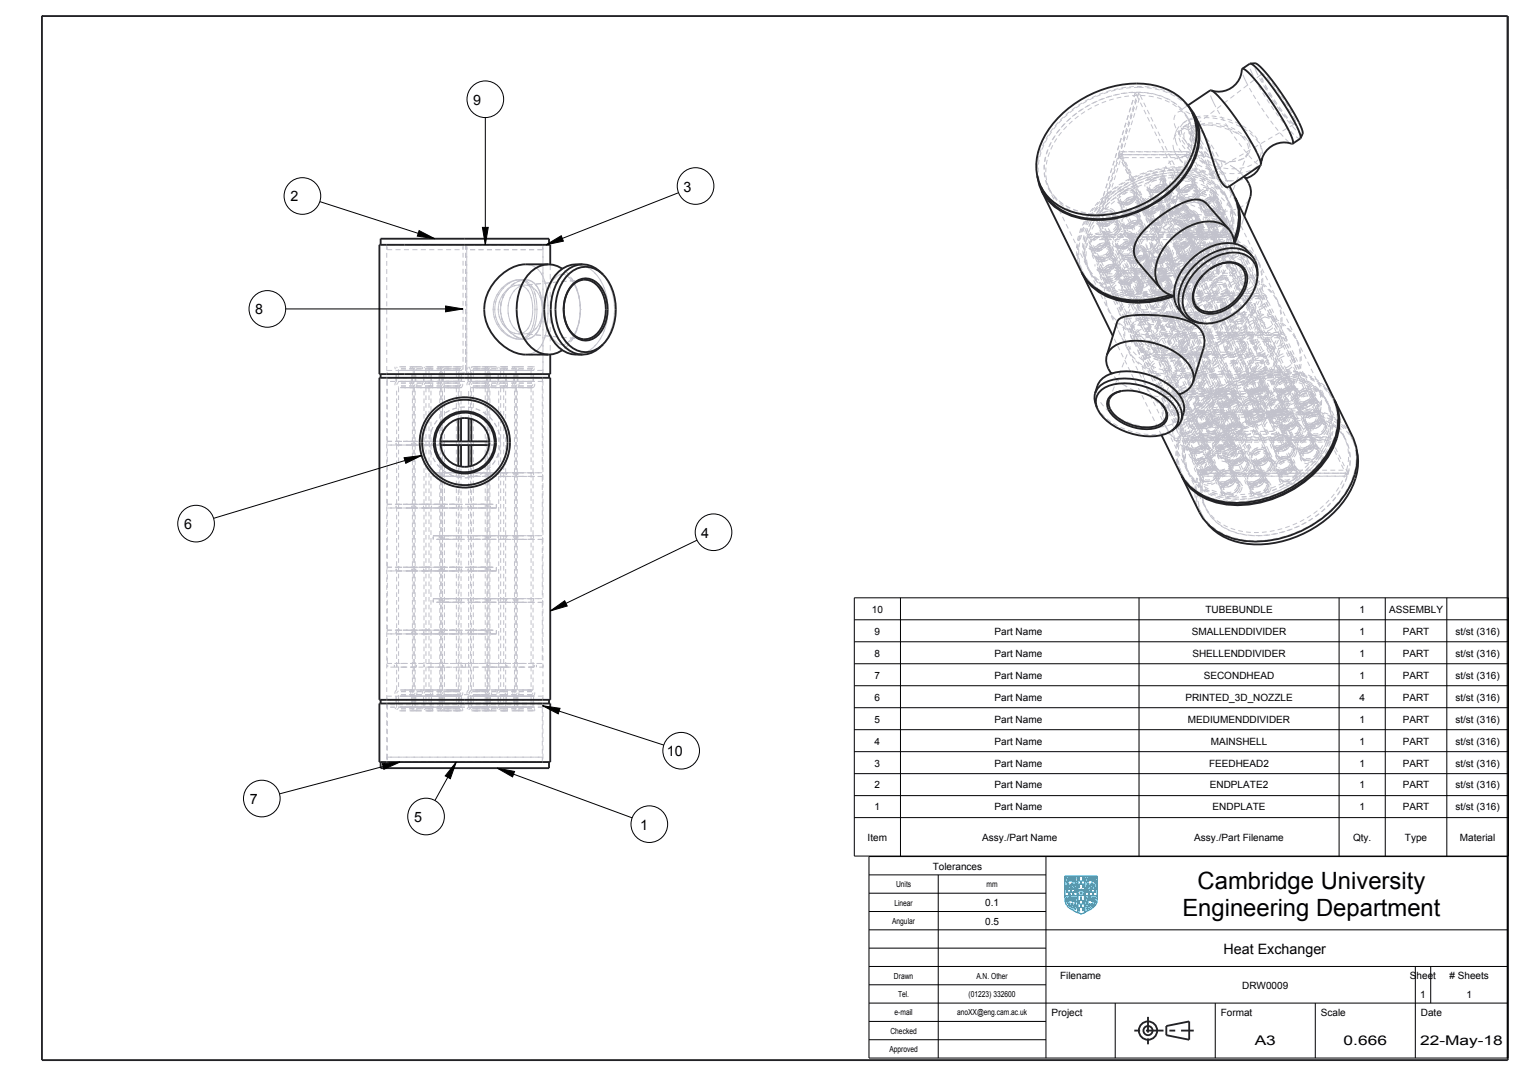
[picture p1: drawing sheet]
<svg xmlns="http://www.w3.org/2000/svg" width="420mm" height="297mm" viewBox="0 0 420 297" stroke-linecap="round" stroke-linejoin="round" font-family="sans-serif">
<defs><g id="words">
<g font-size="6.5">
<text x="326.8" y="242.6">Cambridge University</text>
<text x="322.7" y="250.1">Engineering Department</text>
</g>
<g font-size="3.9">
<text x="129.2" y="28.6">9</text>
<text x="186.5" y="52.3">3</text>
<text x="79.2" y="55">2</text>
<text x="69.7" y="85.8">8</text>
<text x="50.2" y="144.4">6</text>
<text x="191.3" y="146.8">4</text>
<text x="182" y="206.4">10</text>
<text x="68.2" y="219.5">7</text>
<text x="113" y="224.4">5</text>
<text x="174.7" y="226.5">1</text>
<text x="333.9" y="260.3">Heat Exchanger</text>
</g>
<g font-size="3.6">
<text x="342.4" y="285.2">A3</text>
<text x="366.7" y="285.2">0.666</text>
<text x="387.5" y="285.2">22-May-18</text>
</g>
<g font-size="2.7">
<text x="237.9" y="167.2">10</text>
<text x="329" y="167.2">TUBEBUNDLE</text>
<text x="371" y="167.2">1</text>
<text x="379.1" y="167.2">ASSEMBLY</text>
<text x="238.7" y="173.2">9</text>
<text x="271.4" y="173.2">Part Name</text>
<text x="325.3" y="173.2">SMALLENDDIVIDER</text>
<text x="371" y="173.2">1</text>
<text x="382.8" y="173.2">PART</text>
<text x="397.2" y="173.2">st/st (316)</text>
<text x="238.7" y="179.2">8</text>
<text x="271.4" y="179.2">Part Name</text>
<text x="325.4" y="179.2">SHELLENDDIVIDER</text>
<text x="371" y="179.2">1</text>
<text x="382.8" y="179.2">PART</text>
<text x="397.2" y="179.2">st/st (316)</text>
<text x="238.7" y="185.2">7</text>
<text x="271.4" y="185.2">Part Name</text>
<text x="328.5" y="185.2">SECONDHEAD</text>
<text x="371" y="185.2">1</text>
<text x="382.8" y="185.2">PART</text>
<text x="397.2" y="185.2">st/st (316)</text>
<text x="238.7" y="191.2">6</text>
<text x="271.4" y="191.2">Part Name</text>
<text x="323.5" y="191.2">PRINTED_3D_NOZZLE</text>
<text x="371" y="191.2">4</text>
<text x="382.8" y="191.2">PART</text>
<text x="397.2" y="191.2">st/st (316)</text>
<text x="238.7" y="197.2">5</text>
<text x="271.4" y="197.2">Part Name</text>
<text x="324.2" y="197.2">MEDIUMENDDIVIDER</text>
<text x="371" y="197.2">1</text>
<text x="382.8" y="197.2">PART</text>
<text x="397.2" y="197.2">st/st (316)</text>
<text x="238.7" y="203.2">4</text>
<text x="271.4" y="203.2">Part Name</text>
<text x="330.4" y="203.2">MAINSHELL</text>
<text x="371" y="203.2">1</text>
<text x="382.8" y="203.2">PART</text>
<text x="397.2" y="203.2">st/st (316)</text>
<text x="238.7" y="209.2">3</text>
<text x="271.4" y="209.2">Part Name</text>
<text x="330" y="209.2">FEEDHEAD2</text>
<text x="371" y="209.2">1</text>
<text x="382.8" y="209.2">PART</text>
<text x="397.2" y="209.2">st/st (316)</text>
<text x="238.7" y="215.2">2</text>
<text x="271.4" y="215.2">Part Name</text>
<text x="330.2" y="215.2">ENDPLATE2</text>
<text x="371" y="215.2">1</text>
<text x="382.8" y="215.2">PART</text>
<text x="397.2" y="215.2">st/st (316)</text>
<text x="238.7" y="221.2">1</text>
<text x="271.4" y="221.2">Part Name</text>
<text x="330.9" y="221.2">ENDPLATE</text>
<text x="371" y="221.2">1</text>
<text x="382.8" y="221.2">PART</text>
<text x="397.2" y="221.2">st/st (316)</text>
<text x="236.8" y="229.5">Item</text>
<text x="268.1" y="229.5">Assy./Part Name</text>
<text x="325.9" y="229.5">Assy./Part Filename</text>
<text x="369.2" y="229.5">Qty.</text>
<text x="383.4" y="229.5">Type</text>
<text x="398.4" y="229.5">Material</text>
<text x="254.5" y="237.4">Tolerances</text>
<text x="268.9" y="247.4">0.1</text>
<text x="268.9" y="252.4">0.5</text>
<text x="289.3" y="267.4">Filename</text>
<text x="339" y="269.9">DRW0009</text>
<text x="384.8" y="267.4">Sheet</text>
<text x="395.6" y="267.4"># Sheets</text>
<text x="387.6" y="272.4">1</text>
<text x="400.2" y="272.4">1</text>
<text x="286.9" y="277.4">Project</text>
<text x="333.1" y="277.4">Format</text>
<text x="360.4" y="277.4">Scale</text>
<text x="387.7" y="277.4">Date</text>
</g>
<g font-size="2.3">
<text x="244.5" y="242.2">Units</text>
<text x="269.2" y="242.2">mm</text>
<text x="244.1" y="247.2">Linear</text>
<text x="243.5" y="252.2">Angular</text>
<text x="244" y="267.2">Drawn</text>
<text x="266.4" y="267.2">A.N. Other</text>
<text x="245.1" y="272.2">Tel.</text>
<text x="264.3" y="272.2">(01223) 332600</text>
<text x="244.1" y="277.2">e-mail</text>
<text x="261.2" y="277.2">anoXX@eng.cam.ac.uk</text>
<text x="242.7" y="287.2">Approved</text>
<text x="243" y="282.2">Checked</text>
</g>
</g></defs>
<path d="M309.6 281.3h16.2M313.3 285.1v-7.5" fill="none" stroke="#222226" stroke-width=".51" stroke-dasharray="1.6 1.6 4.8 1.6" stroke-linecap="butt"/>
<g fill="none" stroke="#222226" stroke-width=".51">
<path d="M11.4 4.3v285.1h400.1v-285h-400h.3M339 18.8a6.5 6.5 0 0 1-8.4 5.9M339 18.8a1.93 1.93 0 0 1 1.6 .9 70.8 70.8 0 0 1 12 18 1.38 1.38 0 0 1 .2 1.5M341.2 17.4l1.4-.1a18.4 18.4 0 0 1 5.4 5.8 56 56 0 0 1 7.5 12.8v.7l-.6 1.1M341.2 17.4a19.5 19.5 0 0 1 5.8 6.1 59.2 59.2 0 0 1 7.9 13.5v.7M341.2 17.4l-2.2 1.4M323.9 28.5l2.2 3.1M325.3 30.7a14.5 14.5 0 0 1-.7 15.1 29.7 29.7 0 0 1-28.7 13.7 14.6 14.6 0 0 1-11.9-8.6M325.3 30.7a14.6 14.6 0 0 0-11.4-7.6 29.5 29.5 0 0 0-29.5 15.3 14.4 14.4 0 0 0-.4 12.5M325.3 30.7a15.6 15.6 0 0 1-2.2 15.7 29.9 29.9 0 0 1-27.7 12.1 14.6 14.6 0 0 1-11.4-7.6M326.1 31.6a15 15 0 0 1-1.1 14.1 30 30 0 0 1-29.9 14 14.6 14.6 0 0 1-10.8-7.6M326.1 31.6l1.9 3.8"/>
<path d="M328 35.4h.1M328 35.4l1.1 2.7a75.9 75.9 0 0 0 4.1 11.4 2.29 2.29 0 0 0 1.9 1.6l8.9-6 .1-.3M330.6 24.7h-.4l-6 4.1M330.6 24.7a32.5 32.5 0 0 1 7.6 8.9 37.1 37.1 0 0 1 5.9 11.2M352.8 39.2a6.5 6.5 0 0 0-8.7 5.6M354.9 37.7l-2.1 1.5M283.1 48.1l.5 2.5 .7 1.5M284.3 52.1l10.7 21.9a14.6 14.6 0 0 0 10.9 7.6 26.2 26.2 0 0 0 13.4-1.1M335.6 50.8a14.9 14.9 0 0 1 1.1 14.8M337 53.8l.2 .3M337.2 54.1a14.2 14.2 0 0 1-.3 12.4M337.2 54.1l26.8 54.7a14.4 14.4 0 0 1-.5 12.8 29.9 29.9 0 0 1-29.1 15.5 15.2 15.2 0 0 1-12.3-7.8l-5.1-10.5"/>
<path d="M338.1 60a15 15 0 0 1-1.3 6M339.5 48.2a5.8 5.8 0 0 1 1.7 5.5l-1.6 5.3M340.1 48.4l-.1 .3M343.8 45.2a5.2 5.2 0 0 1-3.8 3.5M344.5 43.1l-.2 .7M103.9 66.8v-1.6h45.9v1.6M149.7 72.2h-6.4a12.8 12.8 0 0 0-11.1 13.8 13 13 0 0 0 11.1 10.8h6.4M149.7 72.2a6.6 6.6 0 0 1 3.8 1.2M149.7 72.2a9.1 9.1 0 0 0-7.9 7.2 15.4 15.4 0 0 0 3.2 15.4 7 7 0 0 0 4.7 2M150.2 72.2v-5.4h-46.7v35.3h46.7v-5.3M156.2 77.9a4.6 4.6 0 0 1 7.5 .8 10.2 10.2 0 0 1-1.5 13 4.5 4.5 0 0 1-6.7-1.5 10.5 10.5 0 0 1 .7-12.3zM156.3 77.6a4.8 4.8 0 0 1 7.8 .9 10.6 10.6 0 0 1-1.6 13.5 4.8 4.8 0 0 1-6.9-1.5 10.9 10.9 0 0 1 .7-12.9z"/>
<path d="M159 72.2a7.1 7.1 0 0 1 5 2.2M159 72.2a8.5 8.5 0 0 0-9.1 5.6 16.1 16.1 0 0 0 1.6 16 7.8 7.8 0 0 0 7.5 3M159 72.2a9.1 9.1 0 0 0-7.9 7.2 15.4 15.4 0 0 0 3.2 15.4 7 7 0 0 0 4.7 2M164 74.5l.6 .5M164 74.5a6.4 6.4 0 0 0-9.6 1.2 14.8 14.8 0 0 0 1 18.6 6.4 6.4 0 0 0 9.2-.3M164 74.4l.6 .6M164.6 75a14.7 14.7 0 0 1 0 19M295.1 74.3l.2 .4M295.3 74.7l8.4 17M295.3 74.7a14 14 0 0 0 9.5 7.2 26.6 26.6 0 0 0 15.6-1.1M299 78.6a19.7 19.7 0 0 0 15.6 3.5l5.5-1.4M316.8 78.8a6.1 6.1 0 0 0 3.6 2"/>
<path d="M330.1 73.5l-1.8 1.6M330.1 73.5a8.4 8.4 0 0 1 7.9-1.5 5 5 0 0 1 1.7 7 11.2 11.2 0 0 1-9.9 6.7 4.5 4.5 0 0 1-4-6.4 10.5 10.5 0 0 1 2.5-4.2M330.1 73.5a8 8 0 0 1 7.5-1.4 4.4 4.4 0 0 1 2.1 5.7 10.8 10.8 0 0 1-9.9 7.4 4.3 4.3 0 0 1-3.9-6.1 10 10 0 0 1 2.4-4M335.4 62.6l-6-6.8a4.6 4.6 0 0 0-5.5-.9 31.6 31.6 0 0 0-13.4 10.2 5.3 5.3 0 0 0 .3 6.8l6 6.9M335.4 62.6a6.2 6.2 0 0 1 1.5 3.9M335.4 62.6a7.9 7.9 0 0 0-8.5-1.7 16.4 16.4 0 0 0-11.6 12.8 6.7 6.7 0 0 0 1.5 5.1M341.7 69.9a6.4 6.4 0 0 1 1.5 4.7M341.7 69.9a8.1 8.1 0 0 0-9.7-3.1 16.4 16.4 0 0 0-11.6 12.8 7.4 7.4 0 0 0 2.7 6.5M341.7 69.9a7.9 7.9 0 0 0-8.5-1.7 16.4 16.4 0 0 0-11.6 12.8 6.7 6.7 0 0 0 1.5 5.1M343.2 74.6a5.9 5.9 0 0 0-6.7-5.7 15.3 15.3 0 0 0-13.7 12.6 5.9 5.9 0 0 0 5.5 6.8M343.2 74.6a14.7 14.7 0 0 1-11 13.3l-1.4 .3-2.5 .1M153.5 95.6a6.6 6.6 0 0 1-3.8 1.2"/>
<path d="M164.6 94l-.6 .5a7.4 7.4 0 0 1-5 2.3M302 97l2.9-9.1a2.23 2.23 0 0 1 1.8-1.4 38.9 38.9 0 0 1 17.8 1.2 5.8 5.8 0 0 1 3.9 7.5l-2.8 9.1M302 97a5.5 5.5 0 0 0 1.3 5M302 97a6 6 0 0 1 5-3.7 18.9 18.9 0 0 1 17.5 6.3 5.5 5.5 0 0 1 1.1 4.7M323.1 86.1a7.3 7.3 0 0 0 5.2 2.2M103.5 103.1h46.7v87.9h-46.7zM103.9 102.1v1M125.1 114.4v6.1M125.8 114.2v6.3M127.9 114.2v6.3M128.6 114.4v6.1M149.8 102.1v1"/>
<path d="M298.9 107.3a6.3 6.3 0 0 1 5.5-5.6 19 19 0 0 1 17.5 6.2 6 6 0 0 1 .5 6.7M298.9 107.3a5.3 5.3 0 0 0 .5 4M298.9 107.3a6 6 0 0 1 4.9-3.7 18.9 18.9 0 0 1 17.5 6.3 5.5 5.5 0 0 1 1.1 4.7M299.4 111.3a13.1 13.1 0 0 0 8.1 6.7 15.1 15.1 0 0 0 11.6 0l.6-.4M299.4 111.3a4.4 4.4 0 0 1 3.3-6 17.6 17.6 0 0 1 17.8 5.5 4.4 4.4 0 0 1-.8 6.8M303.4 101.6l-.1 .4M306 106.7a13.6 13.6 0 0 1 10.8 3.4M306 106.7a4.1 4.1 0 0 0-3.9 3.5 7.9 7.9 0 0 0 5.8 5.9 10.9 10.9 0 0 0 9.1 0 3.3 3.3 0 0 0 .7-5l-.9-1M306 106.8a3.5 3.5 0 0 0-3.4 4 9.3 9.3 0 0 0 6.6 5.3 8.8 8.8 0 0 0 8.3-.9 3.4 3.4 0 0 0-.7-5.1M316.8 110.1h.1M321.9 107.3l-.1 .4M322.4 114.6a5.3 5.3 0 0 1-2.7 3"/>
<path d="M325.6 104.3a5.6 5.6 0 0 1-3.8 3.4M364.2 109.2l.1 .2M365.2 114.5a18.9 18.9 0 0 1-5.8 13.7 29.9 29.9 0 0 1-25.3 9.2 16.3 16.3 0 0 1-8.3-3.7M120.2 120.5h13.3M120.3 121.5h13.2M125.1 121.5v5.7M125.8 121.5v5.9M127.9 121.5v5.9M128.6 121.5v5.7M322.5 129.9a15.2 15.2 0 0 0 12.2 7.8 30 30 0 0 0 29.1-15.4 14.4 14.4 0 0 0 .5-12.9l4.9 9.9a14.4 14.4 0 0 1-.5 12.9 29.9 29.9 0 0 1-29.1 15.5 15.2 15.2 0 0 1-12.3-7.8zM370.2 122.8a16.6 16.6 0 0 1-3.6 14.2 29.7 29.7 0 0 1-28 11.2 15.4 15.4 0 0 1-8.9-5.1M103.5 192h46.7v16h-46.7z"/>
<path d="M103.9 191v1M149.8 191v1M103.9 208v1.7h45.9v-1.7M318.3 280.1l6.2-1.3v5l-6.2-1.2z"/>
<circle cx="126.9" cy="120.8" r="11.7"/>
<circle cx="126.9" cy="120.8" r="8.5"/>
<circle cx="126.9" cy="120.8" r="8.1"/>
<circle cx="126.9" cy="120.8" r="6.7"/>
<circle cx="126.9" cy="120.8" r="12.3"/>
<circle cx="313.3" cy="281.3" r="2.5"/>
<circle cx="313.3" cy="281.3" r="1.25"/>
</g>
<g fill="none" stroke="#09c" stroke-width=".38">
<path d="M290.9 239.6v.1M290.9 239.6l.3 .1M290.9 239.7v.4M290.9 239.7h.1M290.9 239.6h.1M291.2 239.7v.1M291.2 239.8l.1 .2M291.3 240h.1M291.6 239.7l-.2 .2 .2 .7-.1 .3M291.6 239.7h.1M291.6 239.6v.1M291.7 239.6h-.1"/>
<path d="M291.8 239.8l.2 .2zM291.8 239.5l-.1 .1M291.8 239.8h.1M291.8 239.5h.1M291.9 239.5h-.1M291.9 239.4v.1M292 239.4l.2 .1M292 239.4h-.1M292.1 239.9l.1-.1-.1 .3zM292.2 239.5h.1M292.3 239.5h.1M292.3 239.5l-.1 .1"/>
<path d="M292.3 239.5l.1 .2M292.4 239.7h.1M292.4 239.7l.1 .1M292.5 239.8v.1M292.5 239.9l-.1 .2M292.5 239.9l.2 .3 .8 .4M292.8 239.8l.3 .3M292.8 239.8h.1M292.9 239.8h.1M292.9 239.8h-.1M292.9 239.8l.6 .2M293.5 239.9v.1"/>
<path d="M293.6 239.5h.1M293.6 239.5l-.2 .1a.57 .57 0 0 0-.9 .2M293.7 239.5v.1M293.7 239.8l-.2 .1M293.7 239.6v.2M293.7 239.8h.1M294.1 239.1v3.6h-3.5M294.5 239.6v.9M295.6 239.6v.9M296 239.1v3.6h3.4M296.3 239.6h.1M296.4 239.5l.2 .2"/>
<path d="M296.4 239.6v.1M296.4 240h-.1M296.4 239.5l-.1 .1M296.4 239.7v.3M296.6 239.7h.1M296.7 239.7v.1M296.7 239.8l.1 .2M296.9 239.8l.2 .4-.1 .6M296.9 239.7v.1M297.2 239.8l.2 .2zM297.2 239.8h.1M297.2 239.5l-.3 .2"/>
<path d="M297.3 239.5h-.1M297.3 239.4v.1M297.3 239.4h.1M297.4 239.3l.1 .1M297.4 239.3l-.1 .1M297.5 239.4l.1 .1M297.6 239.5h.1M297.7 239.5h.1M297.8 239.5v.1M297.8 239.6v.1M297.8 239.7l.1 .2M297.9 239.9l-.2 .4 .2 .2 .7 .1"/>
<path d="M297.9 239.9l.2 .3 .9 .4M297.9 239.7v.2M298 239.6l-.1 .1M298.1 239.5l-.1 .1M298.1 239.5h.1M298.2 239.8l.3 .2M298.2 239.7v.1M298.3 239.7h-.1M298.3 239.7h.1M298.5 240h.1M299 239.4h.1M299 239.4l-.2 .2-.7-.1"/>
<path d="M299.1 239.4v.1M299.1 239.5l.1 .1M299.2 239.6a.46 .46 0 0 1-.4 .4 .46 .46 0 0 1-.5-.3M290.6 244.5h3.5v4.6M290.8 240.1v.1M290.8 240.2h.1M290.8 240.1h.1M290.9 240.1h-.1M290.9 240.2l.5 1.3M290.9 245.5l.4 .9 .8 .3-.1 .2-.3-.1-.1 .5 .4 .1 .7-.9v.8l-.4 .1v.4a.56 .56 0 0 0 .7-.1 .56 .56 0 0 0 .1-.7l.3 .3-.4 .6h.3l.1 .4a1.12 1.12 0 0 0 0-1.7v-.1M290.9 245.5h.1M291 241.7v.1"/>
<path d="M291 241.8h.1M291 242.3v.1M291 245v.1M291 245.1v.4M291 245.1h.1M291 245.5h-.1M291 241.8v.1M291 242.4h.1M291 242.3h.1M291 242.2v.1M291 241.7h.1M291 245.5h.1"/>
<path d="M291 245l.2 .2M291 245h.1M291 242.1v.1M291 241.9h.1M291 241.7h.2M291.1 242.4h.1M291.1 241.9h.1M291.1 242.1h-.1M291.1 242.3v.1M291.1 242v.1M291.1 243.4h.3M291.1 242.3h.1"/>
<path d="M291.1 241.9l.1 .1M291.1 242h.1M291.2 242.3h.1M291.2 242.3h-.1M291.2 241.7h-.2M291.2 241.7h.1M291.2 245.2h.1M291.3 242.8v1M291.3 245.2l.1 .3M291.3 241.7h.1M291.3 240.5v.1M291.3 242.3h-.1"/>
<path d="M291.3 240.6v.1M291.3 240.5h.1M291.3 240.7h.1M291.3 240l.1 .1M291.3 242.3h.1M291.3 242.2v.1M291.3 240.7l.1 .2M291.3 243.3l-.1 .1h.2M291.3 242.2h.1M291.4 241.7h.1M291.4 242.2h-.1M291.4 245.5v.1"/>
<path d="M291.4 242.2l-.1 .1M291.4 240.1v.1M291.4 240.4l-.1 .1M291.4 245.6l.1 .2M291.4 242.2h.1M291.4 240.4h.1M291.4 240.2v.1M291.4 241.4v.1M291.4 240.9h.1M291.4 240.3v.1M291.4 242.3h.1M291.5 243.5h-.5"/>
<path d="M291.5 242.3h.1M291.5 242.3v.1M291.5 245.8h.1M291.5 241.7h-.1M291.5 241.7h.1M291.5 242.4h.1M291.6 245.2v.9l-.1-.3M291.6 242.3v.1M291.6 244.3l.5-.1-.5 .1M291.6 245.1v.1M291.6 242.3h.1M291.6 241.2l-.2 .3"/>
<path d="M291.6 242.2v.1M291.7 242.2l-.1 .1M291.7 242.2h.1M291.7 241.5l-.2 .2M291.7 242.1h.1M291.7 241.2h.1M291.7 241.5h.1M291.7 244.1h.3M291.7 244.2h.3M291.7 242v.1M291.7 244.9l-.1 .2M291.7 241.2l.1 .1"/>
<path d="M291.7 242h.1M291.7 244.1h.2M291.8 244.9l.1 .1M291.8 244.9h-.1M291.8 241.3l-.1 .2M291.8 245.3l.2 .2zM291.8 245.3h.1M291.8 244.5v-1v1M291.9 243.5v1M291.9 240.2l.2-.1v.4zM291.9 244.9v.1M291.9 240.5h.1"/>
<path d="M292 241.7l-.3 .3M292 241.7h.1M292 245.6h.1l-.1 .3zM292 245.6h-.1M292 244.8v.1M292 244.8l-.1 .1M292 244.2h-.4M292 241.6v.1M292 244.9h.1M292 242.3h.1M292.1 243.5h.4M292.1 245.3h.2l-.2 .2z"/>
<path d="M292.1 241.9l.1 .1M292.1 241.9h.1M292.1 244.9l.1 .1M292.1 242.1l-.1 .2M292.2 245h.1M292.2 242l-.1 .1M292.2 242h.1M292.2 243.4h.3M292.2 241.6h-.2M292.2 241.5v.1M292.2 243.4h.2M292.3 245h.1"/>
<path d="M292.3 241.8h.1M292.3 241.8h-.2M292.3 241.8l.1 .1M292.3 242.8v1M292.3 241.3l-.1 .2M292.3 240.2l.1 .3M292.3 241.2v.1M292.4 240.5h.1M292.4 240.1l-.1 .1M292.4 245l.1 .2M292.4 240.5l.7 .1M292.4 243.3h-.1"/>
<path d="M292.4 241.9h.1M292.5 241.9h.1M292.5 246h.1M292.5 245.5v.5M292.5 245.2h.1M292.5 245.2v.3M292.5 245.5h.1M292.5 246l.7 .1M292.5 243.5h-.4h.4M292.5 241.3h.1M292.5 241.3l.1 .3M292.5 241.2v.1"/>
<path d="M292.6 243.5h-.5M292.6 241.1h.1M292.6 241.1l-.2 .1M292.6 241.9h.1M292.6 241.6v.1M292.6 241.7l.1 .1M292.6 241.1l-.1 .1M292.7 241.1h.1M292.7 241.8l-.1 .1M292.7 241.8h.1M292.7 244.2l.4 .1-.4-.1M292.8 244.1h.2"/>
<path d="M292.8 241.1h.1M292.8 241.1l.1 .1M292.8 245.3v.1M292.8 245.4l.9 .4 .1 .4M292.8 245.3h.1M292.9 241.2h.1M292.9 245.2l-.1 .1M292.9 243.5v1M292.9 245.2l.5 .2 .4-.2M292.9 245.2h.1M293 241.4v.2M293 241.6h.1"/>
<path d="M293 241.6l.1 .1M293 241.4h.1M293 244l-.2 .1h.2M293 241.4v.1M293 241.9l-.4 .5-.5-.1M293 241.5h.1M293.1 242l.1 .1M293.1 241.8l-.1 .1M293.1 241.7h.1M293.1 240.6v.1M293.1 241.5h.1M293.1 241.8h.1"/>
<path d="M293.1 241.7v.1M293.1 241.9v.1M293.1 240.7h.1M293.1 241.5l.2 .1M293.1 240.1h.1M293.1 241.8v.1M293.2 242.1h.1M293.2 242.2h.1M293.2 242.1v.1M293.2 241.8h-.1M293.2 242.2l.2 .1M293.2 240.1h.1"/>
<path d="M293.2 243.5l.5 .1M293.2 246.1h.1M293.2 241.8l.1 .1M293.2 241.8h.1M293.3 240.7h.1M293.3 240.7h-.1M293.3 241.9h.1M293.3 241.6h.1M293.3 246.1h.1M293.3 243.4h.3M293.3 241.6l.1 .3M293.3 246.1l.1 .1"/>
<path d="M293.3 240.7h.2M293.3 240.1l.1 .1M293.4 246.5h.1M293.4 246h.1M293.4 242.3h.1M293.4 246l.2 .1M293.4 240.2l.2 .1M293.4 241.9h.1M293.4 246.4v.1M293.4 246.4h.1M293.4 246.2h.1M293.5 242.8v1"/>
<path d="M293.5 246.4h.1M293.5 242.3h-.1M293.5 246.2h.1M293.5 240.6h.1M293.5 242.3h.1M293.5 242.3l.1 .1M293.5 240.6v.1M293.5 240.7h.1M293.5 243.3l-.1 .1h.1M293.6 246.1h.1M293.6 246.2h.1M293.6 246.1v.1"/>
<path d="M293.6 241.3h.1M293.6 241h-.3l.3 .3M293.6 242.4h.1M293.6 240.3l.1 .1M293.6 243.5h-.4l.5 .1M293.7 246.4h-.1M293.7 240.4l.1 .4M293.7 240.9l-.1 .1M293.7 241.2v.1M293.7 241.2h.1M293.7 241.3h.1M293.7 246.4h.1"/>
<path d="M293.7 245l-.3 .1a.53 .53 0 0 0-.8 .1 .53 .53 0 0 0 .5 .7l.3 .1M293.7 245h.1M293.7 241.3l.1 .1M293.7 245l.1 .2M293.8 241.4h.1M293.8 246.3l-.1 .1M293.8 241.4l-.1 1M293.8 240.8l-.1 .1M293.8 240.8h.1M293.8 246.3h.1M293.8 245.2h.1M293.8 246.2v.1"/>
<path d="M293.8 246.2h.1M294 242.9h2.1v1.5h-2.2v-1.5M294.1 243h.2M294.1 243.1v1.2M294.2 243.4h.1M294.2 243.4h.2M294.2 244.1h.1M294.2 244h.2M294.2 244v.1M294.2 243.4l.1 .1M294.2 242.1h.5h-.4M294.2 248.5h.5h-.4"/>
<path d="M294.3 240.3h.4h-.4M294.3 246.6h.4h-.4M294.3 242.7l.3 .1v.4h-.3zM294.4 244.1h-.1M294.4 248.4h.2M294.4 242h.2M294.4 240.2h.3M294.4 246.4h.3M294.4 243.4h.1M294.4 240.2h.2M294.4 246.5h.2M294.4 244v.1"/>
<path d="M294.4 244.1h.1M294.4 243.4l-.1 .1M294.5 241.4v.9M294.5 247.8v.9M294.5 246.8v-.9v.9M294.6 243.1h.3M294.6 248.3h-.2M294.6 241.9h-.2M294.6 240.1h-.2M294.6 246.4h-.2M294.6 248.4h-.3h.4M294.6 242h-.2h.3"/>
<path d="M294.7 248.4l-.4 .1M294.7 240.2h-.4M294.7 246.5h-.4M294.8 243.6h.5a.27 .27 0 0 1-.3 .2 .27 .27 0 0 1-.2-.2zM294.8 245.6h.4l-.4 .1M294.8 247.5h.4M294.8 241.2h.5h-.5M294.9 247.4h.2M294.9 245.5h.2M294.9 242.8l.3-.1v.5h-.3zM294.9 247.3h.2M294.9 241h.2"/>
<path d="M295 246.8v.9M295 249.5h.1M295 245.8v-.9v1M295.1 240.5l-.1 .9M295.1 245.4h-.2M295.1 249.4l-.1 .1M295.1 241h-.1M295.1 249.4h.1M295.2 241.1h-.4h.4M295.2 243.1h.2M295.2 247.5h-.4M295.2 245.6h-.4"/>
<path d="M295.2 247.5h.1M295.3 246.6h.5h-.5M295.3 248.5h.5M295.3 242.1h.5h-.5M295.3 240.3h.5h-.4M295.4 248.3h.3M295.4 246.4h.3M295.4 246.5h.3h-.4M295.4 242h.3M295.5 240.2h.2M295.5 242.8h.2v.3h-.3v-.3M295.5 248.3h.1h-.2"/>
<path d="M295.5 245.9v.9M295.5 247.8v.9M295.5 246.8v-.9l.1 .9M295.6 241.4v.9M295.6 246.4h-.1M295.6 244.1h.2M295.6 241.9h-.1M295.7 244h.1M295.7 244l-.1 .1M295.7 243.4h.1M295.7 240.1h-.2M295.7 243h.2"/>
<path d="M295.7 243.3h.1M295.7 243.3v.1M295.7 248.4h-.4M295.8 242h-.4M295.8 248.4v.1M295.8 240.2h-.4M295.8 244v.1M295.8 244.1h.1M295.8 243.4h.1M296 243.1v1.2M296 249.1a4.9 4.9 0 0 0 3.4-3.1v-6.9h-8.8v6.2a3.4 3.4 0 0 0 2.4 3.2l2 1M296 249.1l-.9 .3"/>
<path d="M296.2 245.5v.1M296.2 245.5h.1M296.2 245.6l.3 1M296.2 240.1h.1M296.2 240v.1M296.2 240.1l.5 1.2 .1 .1 .2-.1M296.3 240h.1M296.3 240h-.1M296.3 245.1l.3 .1M296.3 245.1v.3M296.3 245.1h.1M296.3 245.4v.1"/>
<path d="M296.3 243.5l.5 .1-.5-.1M296.3 245.4h.1M296.4 241.7v.1M296.4 241.7h.1M296.4 243.4h.3M296.4 242.3h.1M296.4 242.2v.1M296.4 242.2h.1M296.4 241.8l.1 .1M296.4 241.8h.1M296.4 242.1v.1M296.5 242.3h.1"/>
<path d="M296.5 241.7h-.1M296.5 242l-.1 .1M296.5 241.8h.1M296.5 242h.1M296.5 242v.1M296.5 246.6h.1M296.5 242.8v1M296.5 246.6h.4l-.1 .3h-.1a.28 .28 0 0 0-.4 .1 .28 .28 0 0 0 .1 .4h.4l.7-.8-.1 .8-.6 .2-.2 .4 .1 .3 .3-.3 .1 .2a1.02 1.02 0 0 0 .7-1.3l.2-.4 .3 .2-.4 .3 .3 .5 .1-.2M296.5 241.9h.1M296.5 242.8l.1 1M296.6 241.6l.1 .1M296.6 241.7h-.1"/>
<path d="M296.6 241.7h.1M296.6 241.6l-.1 .1M296.6 241.8v.1M296.6 242.3h-.1M296.6 241.9h.1M296.6 241.9v.1M296.6 245.2h.1M296.6 245.2l.1 .2M296.6 242.3h.1M296.6 243.3l-.1 .1h.1M296.7 245.9v.2M296.7 241.7h.1"/>
<path d="M296.7 245.4h.1M296.7 245.9h.1M296.7 242.3h-.1M296.7 246.1h.1M296.7 245.4l.1 .3M296.7 246.1v.1M296.7 246.2l.1 .1M296.7 240.5l.1 .1M296.7 243.5h-.3h.3M296.7 240.4v.1M296.8 240.6h.1M296.8 241.7h.1"/>
<path d="M296.8 240.6v.1M296.8 242.2l-.1 .1M296.8 240h.1M296.8 242.2h.1M296.8 240.7h.1M296.8 242.1v.1M296.8 245.8l-.1 .1M296.8 245.7v.1M296.8 240l.1 .1M296.8 240.7v.1M296.8 240.4h-.1M296.8 240.4h.1"/>
<path d="M296.8 242.1h.1M296.8 240.8h.1M296.9 242.2h.1M296.9 240.1v.1M296.9 240.3l-.1 .1M296.9 241.4h-.1M296.9 240.3h.1M296.9 246.3h-.1M296.9 242.2v.1M296.9 240.2v.1M296.9 241.7h-.1M296.9 242.3h.1"/>
<path d="M296.9 246.3h.1M296.9 244.2h.5h-.5M296.9 246.2v.1M297 240.8h-.1M297 242.3h.1M297 241.6l-.2 .1M297 240.8h.1M297 245l-.2 .3 .2 .4-.1 .5M297 241.6h.1M297 241.2v.1M297 244.1h.3M297 245h.1"/>
<path d="M297 244.9v.1M297.1 242.2l-.1 .1M297.1 242.2h.1M297.1 244.9h.1M297.1 244.9h-.1M297.1 241.2h-.1M297.1 241.5l-.1 .1M297.1 241.2h.1M297.1 242.1v.1M297.1 242.1h.1M297.1 242v.1M297.1 245.2l.2 .2z"/>
<path d="M297.1 245.2h.1M297.1 242h.1M297.1 243.5l.1 .9M297.2 241.2l-.1 .3M297.2 242h-.1M297.2 243.5v.9M297.2 244.9h.1M297.2 241.9h.1M297.2 245.6l.3-.1-.1 .4h-.1zM297.2 244h-.1M297.3 241.8l-.1 .1M297.3 244.1h-.3h.3"/>
<path d="M297.3 244.8h.1M297.3 244.8l-.1 .1M297.3 240.1h.2v.3h-.2zM297.3 241.8h.1M297.4 244.8l.1 .1M297.4 241.7l-.1 .1M297.4 241.7h.1M297.4 241.6v.1M297.4 245.3v.2zM297.4 243.5h.5h-.5M297.5 242.2h.1M297.5 244.9h.1"/>
<path d="M297.5 240l.1-.2-.1 .2M297.5 243.4h.3M297.5 241.9h.1M297.5 241.8h.1M297.5 241.8v.1M297.6 241.8h.2M297.6 241.8h-.1M297.6 245.2h-.1M297.6 242l-.1 .2M297.6 241.5l-.2 .1M297.6 242h.1M297.6 241.9v.1"/>
<path d="M297.6 244.9h.1M297.6 241.5h.1M297.6 244.9l.2 .3M297.7 242.8v.9M297.7 241.3l-.1 .2M297.7 241.2v.1M297.8 243.3h-.2M297.8 245.4v.6l.9 .1a.64 .64 0 0 1-.6-.3 .64 .64 0 0 1 .1-.8h.8l.1 .3-.4 .2-.5-.2v.2a.68 .68 0 0 1 .8 .4 .68 .68 0 0 1-.4 .9l-.3 .6M297.8 245.2h.1M297.8 245.4h.1M297.8 245.2v.2M297.8 241.8h.1"/>
<path d="M297.9 243.4h-.4M297.9 241.8v.1M297.9 241.9h.1M298 241.2h.1M298 241.9h.1M298 241.3v.2M298 241.2v.1M298 241.1v.1M298 241.5h.1M298 244.2l.5 .1-.5-.1M298 241.5l.1 .1M298 241.1h.1"/>
<path d="M298.1 241.6v.1M298.1 241.7v.1M298.1 241.1l-.4 .1M298.1 241.1h.1M298.1 241.8l-.1 .1M298.1 241.1h-.1M298.1 241.8h.1M298.1 244.1h.3M298.2 241.1h.1M298.2 243.5v1M298.3 241.1h.1M298.3 247.3v.1"/>
<path d="M298.3 243.5v1M298.3 244l-.1 .1h.1M298.4 241.4h.1M298.4 241.4l.2 .1M298.4 241.4v.1M298.4 241.5h.1M298.4 241.5l.1 .1M298.4 244.1l-.3 .1M298.5 242h.1M298.5 241.6v.1M298.5 240.6h.1M298.5 241.7v.1a.63 .63 0 0 1-1 .4"/>
<path d="M298.5 240l.4 .1M298.5 241.7h.1M298.5 241.8v.2M298.6 243.5l.4 .1-.5-.1M298.6 242v.1M298.6 241.8h-.1M298.6 242.1v.1M298.6 240.6h.1M298.6 242.3h.1M298.6 241.5h.1M298.6 241.8h.1M298.6 242.2h.1"/>
<path d="M298.6 242.2v.1M298.7 243.4h.2M298.7 241.8h-.1M298.7 241.5l.1 .1M298.7 240.6h.1M298.7 240.6h-.1M298.7 240.6l.3 .1M298.7 240.9l.1 .1M298.8 241.6h.1M298.8 241v.1M298.8 240.9h.2M298.8 240.9h-.1"/>
<path d="M298.8 241.1h.1M298.8 241.6l.1 .2h-.2M298.8 242.8v1M298.8 242.3h-.1M298.8 241.1l.3 .2M298.9 242.3h-.1M298.9 243.3l-.2 .1h.2M298.9 240.1v.1M298.9 242.3h.1M298.9 240.2l.3 .5M298.9 242.2v.1M299 240.6v.1"/>
<path d="M299 243.5h-.4M299 242.2v.1M299 242.2h-.1M299 242.3h.1M299.1 240.9h-.1M299.1 241.2h.1M299.1 241.2v.1M299.1 241.2l.1 .1M299.2 241.3h.1M299.2 242.3h-.1M299.2 240.8l-.1 .1M299.2 241.3v1"/>
<path d="M299.2 242.3h.1M299.2 240.7v.1M299.4 244.5l-3.4 .1v4.5M299.4 245.2v.2"/>
<circle cx="294.5" cy="239.7" r=".06"/>
<circle cx="295.6" cy="239.7" r=".06"/>
<circle cx="295.6" cy="239.7" r=".08"/>
<circle cx="291.3" cy="242.9" r=".08"/>
<circle cx="291.8" cy="243.7" r=".06"/>
<circle cx="291.8" cy="243.7" r=".08"/>
<circle cx="292.3" cy="242.9" r=".06"/>
<circle cx="292.3" cy="242.9" r=".08"/>
<circle cx="292.9" cy="243.6" r=".06"/>
<circle cx="293.4" cy="242.9" r=".06"/>
<circle cx="294.5" cy="241.5" r=".06"/>
<circle cx="294.5" cy="247.9" r=".06"/>
<circle cx="294.5" cy="247.9" r=".08"/>
<circle cx="294.5" cy="241.5" r=".08"/>
<circle cx="294.5" cy="246" r=".06"/>
<circle cx="295" cy="246.9" r=".06"/>
<circle cx="295" cy="245" r=".06"/>
<circle cx="295" cy="240.6" r=".06"/>
<circle cx="295" cy="240.6" r=".08"/>
<circle cx="295.5" cy="247.9" r=".06"/>
<circle cx="295.5" cy="246" r=".06"/>
<circle cx="295.5" cy="247.9" r=".08"/>
<circle cx="295.5" cy="246" r=".08"/>
<circle cx="295.6" cy="241.5" r=".06"/>
<circle cx="296.5" cy="242.9" r=".06"/>
<circle cx="296.5" cy="242.9" r=".08"/>
<circle cx="297.1" cy="243.6" r=".06"/>
<circle cx="297.1" cy="243" r=".06"/>
<circle cx="297.1" cy="243.6" r=".08"/>
<circle cx="297.7" cy="242.9" r=".06"/>
<circle cx="298.2" cy="243.6" r=".06"/>
<circle cx="298.2" cy="243.6" r=".08"/>
<circle cx="298.8" cy="242.9" r=".06"/>
<circle cx="298.8" cy="242.9" r=".08"/>
</g>
<g fill="none" stroke="#c2c2cc" stroke-width=".27">
<path d="M341.1 17.4h.1M341.2 18.8l.8 2M342.5 18.6l.8 1.9M284.9 39.6l-.5 1.2M285.1 38.6l-.6 1.2M285.8 37.7l-.6 1.2M286.1 36.8l-.7 1.1M286.8 39l-.6 1.1M286.9 38.8l-.5 1.2M286.9 38.8h.1M287 36l-.7 1M287.3 39.6l-.5 1.2"/>
<path d="M287.3 39.6h.1M287.4 35.1l-.8 1M287.8 37.2l-.7 1M288 37l-.7 1.1M288.3 34.3l-.8 1M288.4 37.8l-.7 1.1M288.7 33.4l-.8 1M289.1 35.4l-.8 1.1M289.3 35.3l-.8 1M289.7 36.1l-.8 1M289.8 32.7l-.9 .9M290.3 31.9l-1 .9"/>
<path d="M290.4 33.8l-.8 1M290.7 33.7l-.9 .9M291.1 34.5l-.9 .9M291.3 31.3l-.9 .8M291.8 30.5l-.9 .9M292 32.4l-1 .9M292.3 32.2l-1 .9M292.7 33l-1 .9M293 30l-1 .7M293.6 29.2l-1.1 .8M293.6 31l-1 .8M293.9 30.8l-1 .8"/>
<path d="M294.3 31.7l-1 .8M294.7 28.7l-1.1 .7M295.3 29.8l-1 .7M295.3 28.1l-1 .7M295.7 29.6l-1.1 .7M296.1 30.5l-1.1 .7M296.5 27.7l-1.1 .6M297.1 28.7l-1.1 .7M297.2 27l-1.1 .7M297.5 28.6l-1.1 .6M298 29.4l-1.2 .6M298.4 26.7l-1.1 .5"/>
<path d="M299 27.8l-1.1 .5M299.1 26.1l-1.1 .6M299.5 27.6l-1.2 .6M299.9 28.4l-1.2 .6M300.4 25.9l-1.2 .4M301 26.9l-1.2 .5M301.1 25.4l-1.2 .4M301.5 26.8l-1.2 .5M301.9 27.7l-1.2 .4M302.4 25.2l-1.2 .4M303 26.2l-1.2 .5M303.1 24.7l-1.2 .4"/>
<path d="M303.5 26.2l-1.2 .3M303.9 27l-1.2 .4M304.4 25.9l-.1 .1M304.4 24.6l-1.2 .3M305 25.8l-1.2 .2M305.2 24.2l-1.2 .3M305.4 39.8l-.4 1.2M305.6 25.7l-1.2 .2M306 37.7l-.4 1.2M306 26.5l-1.3 .3M306.2 39l-.3 1.2M306.4 39.4l-.4 1.2"/>
<path d="M306.5 24.2l-1.2 .2M306.6 35.6l-.3 1.3M306.9 37l-.4 1.2M307 37.4l-.3 1.2M307.1 25.4l-1.2 .2M307.2 39l-.4 1.2M307.3 33.5l-.4 1.3M307.3 23.8l-1.3 .2M307.5 35l-.4 1.2M307.7 35.3l-.4 1.3M307.7 25.4l-1.3 .1M307.8 37l-.4 1.2"/>
<path d="M307.9 31.4l-.3 1.3M308.1 26.2l-1.3 .2M308.1 32.9l-.4 1.3M308.3 33.3l-.4 1.3M308.4 34.9l-.3 1.3M308.6 29.4l-.4 1.2M308.6 25.3l1.2-.1-.3 1.3M308.6 23.9l-1.2 .2M308.7 30.9l-.3 1.2M308.9 31.3l-.4 1.2M309.1 32.9l-.4 1.2M309.2 27.3l-.4 1.3"/>
<path d="M309.2 25.2l-1.2 .1M309.4 28.9l-.4 1.2M309.4 23.6l-1.2 .1M309.5 23.9h2.6M309.5 29.3l-.3 1.2M309.7 30.9l-.4 1.2M309.9 25.3h.5M310 26.9l-.4 1.2M310 25.5l.8 1.7M310.1 25.2h1.2M310.2 27.2l-.4 1.3M310.2 26l-1.2 .1"/>
<path d="M310.3 23.6h1.3M310.3 28.9l-.4 1.2M310.9 26.9l-.3 1.2M311 25.5l.2 .5M311.2 26.1l.5 1.1M311.2 26l1.4 .1M311.2 28l.6 1.2M312.1 28l.6 1.2M312.2 25.3l-1.4-.1-.4 1.3M312.2 25.2l1.2 .2M312.2 30l.6 1.2M312.4 23.6l1.3 .2"/>
<path d="M313 23.9l1.3 .2M313.1 25.4l1.3 .2M313.1 30l.6 1.2M313.2 32l.5 1.2M313.5 26.2l1.3 .2M314.1 32l.6 1.2M314.1 34l.6 1.1M314.3 25.5l1.2 .3M314.5 23.9l1.3 .2M315 34l.6 1.1M315.1 35.9l.6 1.2M315.2 24.3l1.3 .3"/>
<path d="M315.3 25.8l1.3 .4M315.7 26.7l1.4 .3M316 35.9l.6 1.2M316.1 37.9l.5 1.2M316.3 26l1.2 .5M316.6 24.4l1.2 .3M317 37.9l.6 1.2M317 39.9l.6 1.2M317.4 24.8l1.2 .5M317.5 26.5l1.3 .6M317.9 27.4l1.3 .5M318 39.9l.5 1.2"/>
<path d="M318.3 26.8l1.1 .6M318.6 25l1.2 .5M319.4 25.6l1.2 .7M319.6 27.6l1.1 .7M320 28.4l1.1 .7M320.1 39.6a6.6 6.6 0 0 0 1.3 3.2M320.1 27.8l1.1 .8M320.3 38.1h.1M320.5 33.7l.4 1.3M320.6 25.9l1 .7M320.7 37.6l.6 2.1M320.7 31.4l-.3 1.3"/>
<path d="M321 36.7l-.7 1.4M321 36.7h.1M321.4 35.8l.7 1.1M321.4 26.8l1.1 .8M321.4 28.9l1 1M321.8 37.6l.4 1.2M321.8 35.9h-.1M321.8 35.5l-.2 1.3M321.8 29.1l.9 .9M321.8 34.5a5.5 5.5 0 0 0-1.3 2.8M321.8 29.7l1 1M321.9 36l.2 1.4"/>
<path d="M322.4 27.1l.9 .8M322.4 35.5l.2 1.3M322.6 38.2l.8 1.2M322.6 39.6l.8 1.1M322.7 30.3l-1.3 .4M322.7 34.9l-.4 .2a1.47 1.47 0 0 1 1.8 .4M322.7 37.5l.9 1M322.7 30h.1M322.8 34.7a1.53 1.53 0 0 1 1.6 .2M322.8 34.7h.1M322.9 33.7l-.8 1M323 37.6l.7 1.2"/>
<path d="M323 30.5l.8 1.2M323.1 34.6l-.2 .2M323.1 35.1l-1.3 .8M323.1 28.1l1 1M323.4 36.2a1.24 1.24 0 0 0-.2 1.4M323.4 31l1.6 2.7M323.4 31.4l.8 1.1 .5 1.3M323.5 30.5l1.2 .6M323.6 38.6l.9 1.3M323.7 33.1l-1 .6M323.9 34l-1.1 .7M323.9 28.5h.1"/>
<path d="M324 34l-.8 .6M324 32.8l-1 .7M324.2 34.8l.6 1.7M324.2 28.8l-1.7 1.1M324.2 39.1l1 .9M324.3 39.5l.9 1M324.3 36.2l1.2 1M324.4 32.8l.4 .9M324.5 39.2l-.3 1.4M324.5 35.8v.1M324.5 35.9l.7 1.2M324.5 33.5l-.3 .7"/>
<path d="M324.6 33.6a1.21 1.21 0 0 0-.3 1.3M324.6 29.8l.8 1.1M324.6 33.2l.4 1.2 1.4-.2M324.7 34.5l-.7 .2M324.7 37.6l.4 1.2M324.8 33.5l-.1 .1M324.9 34l.4 1.1M325 37.8l.3 1.3M325 34.6l.3 1.4M325.1 36.3h.1M325.1 36.3l.2 .3M325.2 35.6l-.5 1.2"/>
<path d="M325.2 35.3l.2 1.2M325.3 39.2l-.3 1.3M325.3 35.6l.2 .2M325.3 39.5l-.2 1.1M325.4 36.9v1.3M325.4 34.6l.6 1.3M325.4 36.8l1 1.4M325.4 37.4v1.2M325.4 31.7l.9 1M325.4 37.5l1 1.2M325.5 32.2l-1.1 .4M325.5 36l.2 1.2"/>
<path d="M325.6 39.6v.1M325.6 39.7l.9 1M325.6 35.9l1.2 1.8M325.6 35.7l-.6 1.1-.3 1.5M325.7 32.4l-1.2 .4M325.7 37.9l.9 1.1M325.8 39.3h.1M325.8 33.6l1.4 1.2M325.8 38.1v1.2M325.8 39.8v.1M325.9 33.7l1.4 1.2M326 34.4h.1"/>
<path d="M326 34.4l-1.6 1M326 34.4l1.1 .7M326.1 35.1l1.1 2.3M326.4 38.4l1 1.9M326.5 36.8l.6 1.3M326.8 34.3l-1.1 .7M326.8 33.4l.7 1.2M327 39.5l1.1 1.1M327.2 39.9l-.3-.6 .7 1.4M327.3 39.7l.9 1.1M327.5 39h.1M327.5 39l.7 1.4"/>
<path d="M327.5 34.5l-1.2 .6M327.6 31.7l-1.3 .2M327.7 38.3l.7 1.2M327.7 35.7l.9 1.1M327.8 32.1l-1.3 .2M327.8 33l-1.1 .8M328 35.4h.1M328 35.4l.8 1.7M328.2 36.1l1.2 2.1M328.2 36.2l1.2 2.1M328.7 32.1h1.3M328.7 34.1h-1.3"/>
<path d="M328.9 33.7l-1.3 .3M329.2 37.6l.8 1.1M329.4 38.2h.1M329.6 31.6l-1.1 .8M329.7 34.1l1.4 .2M329.8 34.1l-1.4 .1M329.8 31.6h-1.3M329.8 39.1l.6 1.3M329.8 39.2l.6 1.3M330.2 24.7h.1M330.4 26.1l1.4 3.1M330.5 39.5l.8 1.2"/>
<path d="M330.7 34.1l1.3 .1M330.7 31.7l1.3 .1M330.9 32.2l1.3 .2M331 33.6h-1.3M331.4 30.2l-1.1 .8M331.8 33.7l1.3 .2M332 34.4l1.3 .3M332.2 30l.7 1.1M332.2 32.4h.1M332.9 32l1.2 .2M332.9 34.3l1.3 .4M333.1 32.6l1.3 .3"/>
<path d="M333.2 28.8l-1 .8M333.3 31.9h.1M333.3 31.9l.7 1.1M333.3 34.7h.1M333.9 34.1l1.2 .4M334.2 35l1.3 .5M334.4 33.7l.7 1.1M335 32.5l1.2 .4M335 27.4l-1 .8M335.1 35l1.2 .5M335.1 34.8h.1M335.3 33.2l1.2 .5"/>
<path d="M335.6 35.5l.7 1.1M335.9 34.8l1.2 .6M336.4 35.8l1.3 .6M336.8 37.3l.8 1M336.9 26l-1.1 .8M337 33.3l1.2 .6M337.1 36l1.2 .7M337.3 34l1.2 .6M337.8 35.8l1 .8M338.1 39l.8 1.1M338.5 36.9l1.1 .7M338.7 24.6l-1.1 .8"/>
<path d="M339 37.3l.9 1M339 34.3l1.1 .7M339.2 20.4l1.4 2.9M339.3 35.1l1.1 .7M339.5 37.1l.8 1M339.9 38.3h.1M340.3 39.1l.4 1.6M340.4 38.2l1 .9M340.5 23.2l-1.1 .8M340.7 38.8l.4 1.5M340.8 35.5l1 .9M341 24.1l.6 1.1"/>
<path d="M341.1 36.4l1 .9M342 25.9l.7 1.1M342.1 39.8l.8 1.1M342.3 21.8l-1.1 .8M342.4 37l.8 1.1M342.4 21.6l.7 1.1M342.7 37.9l.8 1.1M343.1 27.7l.7 1.1M343.3 39.7l-1.2 .7M343.3 20.5h.1M343.5 23.5l.6 1.1M343.7 38.8l.1 .4"/>
<path d="M343.7 38.8h.1M343.7 21.3l.7 1.2M344 39.7h.1M344 39.7l.2 .4M344.1 20.3v.2M344.1 20.1l.3-.2 .7 .5M344.1 20.2v.2M344.1 20.4h.1M344.1 40l-.2-.6 .3 1.3M344.1 20.4l-1.1 .9M344.1 20.4l1.2 .7M344.2 21.4l.5 1.3"/>
<path d="M344.3 29.5l.7 1.1M344.3 21.2l.5 1.1M344.6 25.3l.7 1.1M344.7 22.7h.1M344.8 22.3h.1M344.8 23.3l.7 1.2M345.2 23.5h.1M345.2 23.5l.7 1.2M345.3 23.1v.1M345.3 38.5l-1.2 .7M345.3 23.2l.7 1.2M345.5 31.3l.7 1"/>
<path d="M345.7 21l.9 1M345.7 27.1l.7 1.1M345.9 21.8l.9 1.1M346 25.3l.8 1.1M346.3 25.5l.8 1.2M346.5 25.2h.1M346.5 25.2l.7 1.2M346.7 33l.8 1M346.9 28.9l.8 1.1M347.1 22.7l.8 1M347.3 27.2l.7 1.1M347.3 37.4l-1.2 .7"/>
<path d="M347.4 23.7l.9 1.1M347.6 27.5l.8 1.2M347.7 27.2l.8 1.2M348 34.7l.8 1M348.2 30.7l.7 1M348.4 24.4l.8 1M348.5 29.1l.8 1.1M348.8 25.6l.8 1.2M348.9 31.7v.1M348.9 29.4l.9 1.2M349.1 29.1l.8 1.2M349.2 36.2l-1.2 .7"/>
<path d="M349.4 36.3l.8 1M349.4 32.4l.8 1.1M349.7 26.1l.7 1.1M349.9 30.9l.8 1.1M350.2 27.6l.7 1.2M350.4 31.3l.9 1.1M350.5 31l.9 1.1M350.8 34.1l.8 1M350.8 37.9l.9 .9M350.9 27.9l.6 1.1M351.2 35.1l-1.2 .7M351.3 32.8l.8 1"/>
<path d="M351.4 29.6l.7 1.2M351.9 33.1l1.1 .8M352 29.8h.1M352 29.8l.6 1.1M352 32.8l1.1 1M352.1 30.8h.1M352.2 35.8l.9 .9M352.5 31.7h.1M352.5 31.7l.6 1.3M352.7 34.5l1 1M353 31.7l.6 1.5M353 33.9h.1"/>
<path d="M353 33.9l.5 .1M353.1 33.8h.1M353.1 33.8l.1 .1M353.2 33.9l-1.2 .7M353.2 33.9h-.1M353.7 37.3l.6 .4 .5 .1M354.3 36.1l.6 .5h.6M283 46.8l.1 1.3M283.1 44.7l-.1 1.3M283.3 45.8v1.2M283.4 47.9l.2 1.2M283.5 42.6l-.2 1.3"/>
<path d="M283.6 43.7l-.2 1.2M283.8 50l.4 1.2M284.1 41.6l-.3 1.2M284.2 40.6l-.4 1.2M285 45l-.1 1.3M285 47.1l.2 1.3M285 44.9v1.3M285 47.1l.2 1.2M285.3 42.9l-.2 1.3M285.3 49.2l.4 1.2M285.4 49.2l.4 1.2M285.4 42.8l-.2 1.3"/>
<path d="M285.4 45.7v1.3M285.4 47.9l.2 1.3M285.8 50l.4 1.2M285.8 43.6l-.2 1.3M285.9 40.9l-.4 1.2M286 40.8l-.4 1.2M286.1 51.2l.5 1.2M286.1 51.2l.9 1.5M286.1 51.2h.1M286.1 51.2l.7 1.2M286.3 51.5l.2 .5M286.4 41.6l-.4 1.2"/>
<path d="M286.5 52h.1M286.5 52l.1 .2M286.7 52.3l.5 .8M287 53.2l.6 1.2M287.4 53.1l.9 1M287.6 53.7h.1M287.6 53.7l.9 1.1M287.7 53.6l.9 .9M288 55.2l.6 1.2M288.9 54.8l1.1 .8M289 57.2l.6 1.2M289.2 55.4l1.1 .9"/>
<path d="M289.2 55.1l1 .7M290 59.2l.6 1.2M290.8 56.1l1.2 .7M290.9 56.3l1.2 .5M291 56.8l1.3 .7M292.8 57.2l1.2 .4M292.9 57.1l1.3 .5M293.1 57.9l1.3 .5M294.9 57.8l1.2 .4M295 57.8l1.4 .3M295.3 58.6l1.4 .3M296.9 58.3l1.3 .1"/>
<path d="M297 59.7l-.8 1.3M297 58.6l-.7 1M297.3 58.3l1.4 .1M297.5 58.3l-.8 1.2M297.6 59.1l1.4 .1M298.1 58.5l-.7 1.1M298.2 57.9l-.7 1.1M298.3 56.8l-.8 1M298.4 58.4l-.7 1.1M298.8 59.5l-.1 .6-.6 1.1M298.8 56.6l-.8 1M298.8 58.9l-.7 1.1"/>
<path d="M299.2 59.6h.1M299.3 59.3l-.1 .3M299.3 59.2h.1M299.4 56.9l-.8 .9M299.5 59.8h.1M299.6 56.3l-.9 .9M299.6 58.5h.1M299.6 58.7l-.8 1.1M299.7 59.5h.1M299.7 55.2l-.9 1M299.8 59.6l-.7 1.1M299.8 56.5l-.9 1.2"/>
<path d="M300 58.3l-.8 1.1M300.1 57.2l-.8 1M300.1 57.5l-.9 .9M300.2 58.4h-.6l.6 1.2M300.2 55l-.9 .9M300.3 56.3l-.5 1.3 .4-1.2M300.3 58.5h-1.3l-.7 1.1M300.4 58.5l-1 1.3M300.4 56.7l-.9 1M300.5 58.4h.1M300.5 58.4l.6 1.2M300.6 57.3l-.4 1.2"/>
<path d="M300.8 55.3l-.9 .9M300.9 54.3l-.4 1.2M301 57l-.9 1M301 57.5l-1.2 .8M301 54.7l-.8 1M301.1 57.9l-.8 1M301.2 56.4l-.4 1.2M301.2 55.2l-.3 1.3M301.2 53.7l-.9 .9M301.3 58l-.4 1.3M301.4 54.8l-1 1M301.4 54.8h.1"/>
<path d="M301.4 56.7l-.9 .9M301.5 55.6l-.9 .9M301.5 52.2l-.4 1.3M301.5 52.2l-.3 1.2M301.6 57.9l-.1 .1a1.77 1.77 0 0 0-1.5 1.3l-.3-.5M301.7 58.3l-1.2 .7M301.8 53.5l-1 .9M301.8 54.4l-.4 1.2M301.9 53.2l-.4 1.2M301.9 55.1l-.9 .9M301.9 57.3a1.68 1.68 0 0 1 2 1.3M301.9 56l-.3 1.2"/>
<path d="M302 57.7l-.8 .3M302 57.8h.1M302 57.8l-1.7 .7M302.1 56.8l-1.2 .3M302.2 50.1l-.4 1.3 .3-1.3M302.4 53.8l-1 .9M302.4 58.4l-1.3 .1M302.4 52.3l-.4 1.3M302.4 49.3l.4-1.2-.4 1.2M302.5 55.4l-.9 1M302.5 51.2l-.4 1.2M302.5 59.8l-1.4 .9"/>
<path d="M302.5 57.7h-.5M302.6 58.2h.1M302.6 54l-.4 1.2M302.6 56.4l-.9 .9M302.6 58.2l.5 .1 .6 .6M302.6 53.3l-.9 .9M302.7 58.3l-1.3 .1M302.7 59.7l-1.1 .5M302.7 57.8a1.68 1.68 0 0 1 1.4 .9l.6 1.1M302.9 52.3l-1 .8M302.9 55.1l-.9 1M302.9 53.3l-.9 .9"/>
<path d="M303 56.9h.1M303 56.9a1.9 1.9 0 0 1 1.5 1.8M303 57.7l.7 .3M303 54.1l-.9 .9M303 50.3l-.3 1.2M303.1 49.2l-.4 1.2M303.1 59.1l-1.3 .1M303.2 57.9l.6 .6 .1 .5M303.2 52l-.4 1.2M303.4 59.5l-1.5 .4M303.4 59.5h.1M303.4 52.1l-1 .8"/>
<path d="M303.5 46l-.5 1.2M303.5 60l-.6 .7M303.6 53.6l-1 .9M303.6 60l-.4 .4M303.6 59.6l.6 .1M303.6 59.7a1.68 1.68 0 0 1 1.5 .8M303.7 48.3l-.4 1.2M303.7 58.9l.5 1.1M303.7 58.9v.4M303.7 59.6h.1M303.7 59.6l-.2 .4M303.7 47.1l-.3 1.2"/>
<path d="M303.8 59.2v.1M303.8 58.1a2.42 2.42 0 0 1-.9 2.7M303.8 58.1l.1 .1M303.8 59.5l-.2 .5M303.8 49.9l-.4 1.2M303.8 59.2l-.7 1M303.9 59.4l-.7 1M304 52.5l-1 .8M304.1 58.3l.2 .3M304.1 43.9l-.4 1.2M304.1 54l-1 .9M304.2 54.9l-1 .8"/>
<path d="M304.2 59.7l.6 .2M304.3 59.1a2.05 2.05 0 0 1-1.1 2M304.3 58.6h.1M304.3 46.3l-.4 1.2M304.3 52l-1 .8M304.3 58.1a2.25 2.25 0 0 1-.7 2.2M304.4 45.1l-.4 1.2M304.4 59.6l-.8 1.3M304.4 59.5l-.8 1.3M304.4 47.9l-.3 1.2M304.5 58.1l-1.2 .2M304.5 53.7v.6"/>
<path d="M304.5 54.3h.1M304.6 52l-1 .8M304.6 51l-1.1 .8M304.6 53.8l-1 .8M304.6 59.3l.6 1.2-1-.8M304.7 52.8l-1 .8M304.7 41.8l-.4 1.3M304.9 57.9l-1.3 .3M304.9 44.2l-.4 1.3M305 43.1l-.4 1.2M305 55.1l.6 .5 1.1 .4M305 55.1l1.3 .5"/>
<path d="M305.1 45.9l-.4 1.2M305.1 53.5l-.1 .2M305.1 53.3h.1M305.1 54.3l.1 .5M305.2 50.9l-1.1 .7M305.2 42.2h.1M305.2 42.2l.6 1.2M305.2 54.5l1 .8M305.3 54.4l.6 1.8M305.3 55.1l.5 .6M305.3 58.8l-1.3 .2M305.3 52.2l-1 .9"/>
<path d="M305.3 42.2h8.6M305.4 53.5h.1M305.4 53.6h.1M305.5 41.4l.6 1.2M305.5 41.4h.1M305.5 59.7h.1M305.5 54.8a2.3 2.3 0 0 0 2.4 .6M305.5 42.2l-.3 1.2M305.6 41l-.4 1.3M305.6 54.8l.1 .2M305.6 55.8l.6 1.2M305.7 43.8l-.4 1.3"/>
<path d="M305.7 42.5l.8 1.7M305.8 54.3l.6 1.6M305.8 51.3l-1.1 .7M305.9 42.2l.5 1.2M305.9 55l1.4 .1M305.9 52.7l-1.1 .8M305.9 51.7l-.9 .9M305.9 53.6l-1 .8M305.9 56.9l.5 1.1M305.9 43h.1M306 41.7l.8 1.7M306 59.9l-.1 .3"/>
<path d="M306 56.4l.1 .3M306.1 50.9l-1.1 .7M306.1 55.8h.1M306.1 55.8v.2M306.2 56.9v.1M306.2 56.2l.1 .7M306.2 57l.9 .7a1.62 1.62 0 0 0 1.6 .6M306.2 44.2l.6 1.2M306.2 55.8l1.2 .1M306.3 52.5l-.9 1M306.3 50.8l-1 .7M306.3 41.4h1.3"/>
<path d="M306.3 52.5l-1 .7M306.4 49.9l-1.1 .6M306.4 55.2h.1M306.4 55.2l-.2 .4M306.4 43.4l.6 1.2M306.5 51.6l-1.1 .7M306.5 57.1l.3 .5 .6 .5M306.6 41l-.4 1.2M306.6 57.6l-1.3 .3M306.7 56.2l.1 .5M306.7 56.1v.1M306.7 55.4h.6"/>
<path d="M306.7 54.9l-.7 1.3M306.7 57.3l.7 1.8M306.8 56.7h.1M306.8 51.6l-1.2 .9M306.8 43h1.3M306.8 57.2a1.62 1.62 0 0 0 1.7 .6M306.8 58.1l-.9 .9M306.8 44.2l.6 1.2M306.9 59.2l-.8 1.3M306.9 45l.6 1.2M307 57.4l-1.3 .4M307.1 49.7l-1.2 .7"/>
<path d="M307.1 41.4h-1.5M307.1 58.6l1.2 .3M307.1 44.2l.6 1.2M307.1 52l-1 .7M307.1 57.6h1.7M307.2 46.2l.6 1.2M307.2 52l-.2 .1M307.2 57.2l.1 .5M307.2 51.1l-1.1 .6M307.2 56.8h.1M307.3 57.7h.1M307.3 57.7l.5 1.2"/>
<path d="M307.3 55.4h-.2M307.4 52.1l-1.5 .9M307.4 58.3l-1.3 .3M307.4 45.4l.6 1.2M307.4 52.5l-1.1 .7M307.4 57.2h1.4M307.5 54.9l-.8 1M307.6 50.2l-1.1 .6M307.7 58.7h1.7M307.7 58.1l-1.2 .8M307.7 51.4a1.68 1.68 0 0 1 2 1.3M307.7 51.9l-.5 .1"/>
<path d="M307.7 52.4l-1 .7M307.7 59.9l.6 1.1M307.7 51.5l-1.1 .7M307.8 51.9h.1M307.8 46.2l.6 1.2M307.9 47l.5 1.2M307.9 55.2l-1.3 .1M307.9 51l-1.2 .3M307.9 41.4h1.3M307.9 49.8l-1.1 .6M307.9 55.8l-.5 .1M308 58.3h1.3"/>
<path d="M308.1 46.2l.6 1.2M308.1 48.2l.7 1.2M308.2 49.8l-1.1 .6M308.2 51.4l-1.1 .6M308.2 59.6l.6 1.2M308.2 55.7l-.5 .4M308.2 55.7l-1 .2M308.3 55.1l-1 .3M308.3 48.8l-1.2 .6M308.3 54l-1.5 .8M308.3 51.8l-.6 .1M308.3 58.9h.1"/>
<path d="M308.3 58.5l-1.4 .9M308.3 50.5l-1.1 .6M308.3 52.4l.6 .1 .5 .5M308.4 54.3l-1.2 .7M308.4 58.9l-1.2 .7M308.4 47.4l.6 1.2M308.5 41.4h1.3M308.5 53.9l-1.2 .5M308.6 55.1l-1.3 .5M308.6 55.5l-.4 .2M308.6 57.8a1.68 1.68 0 0 1 2 1.4M308.7 58.3l-1 .3"/>
<path d="M308.7 58.3l-1.7 .8M308.8 51h.1M308.8 51l.5 .3 .8 .8M308.8 48.1l.6 1.2M308.8 51.9l.7 .3M308.8 55l-1.4 .9M308.8 57.4l-1.2 .3M308.8 48.9l.6 1.2M308.9 55.4l-.7 .3M308.9 43h1.3M308.9 54.3l-.5 .4M308.9 54.3l-1.6 .8-.8 1.1"/>
<path d="M308.9 54.3h.1M308.9 52.1a1.64 1.64 0 0 1-.2 2.9M309 48.7l-1.2 .6M309.1 48.1l.6 1.2M309.1 56.8l-1.7 .6M309.1 50.1l.6 1.3M309.2 55.2l-1.1 .6-1.1 .2M309.2 50l-1.2 .6M309.2 54.8l-1.6 .8M309.2 54.8h.1M309.2 53.7l-1.1 .2-.7 .4M309.2 58.3h-.5"/>
<path d="M309.2 55.2h.1M309.2 54.2l.6 .2 .6 .5M309.3 58.8l.5 .1 .6 .6M309.3 53.7h.2M309.3 54.1l-.6 .7M309.3 58.1l-1.3 .1M309.3 54.1l-.8 .9M309.4 53.8h-.1M309.4 53.8l1.2 .3M309.4 49.4l.9 1.9M309.4 57.5l-1.5 .4M309.4 54.3l-1.3 .3"/>
<path d="M309.4 53.8a1.68 1.68 0 0 1 1.4 .9M309.4 58.4a1.68 1.68 0 0 1 1.4 .8l.6 1.2M309.4 53l.6 1.2M309.4 53l.1 .5M309.5 53.8h.1M309.5 53.8l-.2 .3M309.5 49.3l-1.1 .5M309.5 57.6l-1.2 .4M309.5 53.4l.1 .1M309.6 52.3h.1M309.6 53.5l-.1 .4M309.6 52.3a1.87 1.87 0 0 1-.7 2"/>
<path d="M309.6 58.1l-1.4 .2M309.7 51.4l-1.2 .6a1.68 1.68 0 0 1 1.4 .8l.6 1.1M309.7 54.4l-1.4 .1M309.7 57.5h.1M309.7 50.5l-1.2 .6M309.7 53.5h.1M309.7 53.5l-.7 1.1M309.7 57.5a1.9 1.9 0 0 1 1.5 1.8M309.7 53.8h.1M309.7 52.4l.3 .4M309.7 53.8l.4 .1M309.8 55.3l.5 .1 .6 .6"/>
<path d="M309.8 50.9l.6 1.2M309.8 48.9l-1.1 .5M309.9 58.5a1.64 1.64 0 0 1-.3 2.9M309.9 54.9a1.68 1.68 0 0 1 1.5 .8l.5 1.2M310 41.4h1.3M310 58.4l1 .8M310 53.3a2.05 2.05 0 0 1-1.1 2M310 52.8h.1M310 50.1l.6 1.2M310.1 48.9l-1.2 .5M310.1 52.1l.6 1.3M310.1 52.1l.2 .8"/>
<path d="M310.1 50.4l-1.1 .6M310.1 52.3a2.25 2.25 0 0 1-.8 2.2M310.1 53.8h.1M310.1 54.5a1.22 1.22 0 0 1 .7 1.6M310.2 53.1l-.1 .7M310.2 53.7l-.8 1.2M310.2 47.9l-1.1 .6M310.2 49.6l-1.1 .5M310.3 54.5l.6 .5 .2 .5M310.3 54l.3 .1M310.3 58.3l-1.2 .5M310.4 51.4l.9 1.9"/>
<path d="M310.4 59.5l.5 1.1M310.4 59.5v.4M310.4 55a1.65 1.65 0 0 1 .6 1.6 1.65 1.65 0 0 1-1.2 1.3M310.4 53.5l.6 1.1-.3-.3M310.4 55.3h.1a1.84 1.84 0 0 1-.9 1.5M310.5 59.8l-.1 .6M310.5 58.7h.1M310.5 58.7a2.01 2.01 0 0 1-1.1 2.4M310.6 56.2l-1.2 .5M310.6 60h.1M310.6 60l-.7 1M310.6 56.3l-.7 .8"/>
<path d="M310.7 41.4h1.3M310.8 52.9l.6 1.2M310.9 56l.5 1.1M310.9 56l.1 .4M310.9 56.7l-.8 1M310.9 55.1a2.54 2.54 0 0 1-1.3 2.3M311 59.7a2.05 2.05 0 0 1-1.1 2M311 47.9l-1.2 .5M311 56.3v.1M311 56.4a1.84 1.84 0 0 1-.9 1.5M311 52.1l.6 1.2M311 43h1.3"/>
<path d="M311 58.7a2.25 2.25 0 0 1-.7 2.2M311 54.1l.7 1.3M311 55.6l-.7 1.3M311.1 56.5l-.8 1.1M311.1 55.9l-1.2 .5M311.2 49.1l-1.2 .5M311.2 54.6l.5 .8M311.3 56.2v.6M311.3 59.9l.6 1.1M311.3 56.8h.1M311.3 53.4l1 1.9M311.4 55.8h.1"/>
<path d="M311.5 48.4l-1.2 .5M311.5 56.2a2.05 2.05 0 0 1-1.1 2M311.5 56.8l-1.2 .5M311.6 56.6l-.6 1.1M311.6 50.5l-1.2 .5M311.7 55.4v.4M311.7 49.7l-1.2 .4M311.7 54.9l.6 1.2M311.8 47.6h.1M311.8 48.1l-1.2 .4M311.8 57.9l.6 1.1M311.8 56.2h.1"/>
<path d="M311.8 57.6l1.3 .5M311.9 55.9l-.1 .3M311.9 55.8h.1M312 54.1l.6 1.2M312 56.1l.7 1.3M312 57l1 .8M312 48.1l-1.2 .5M312 56.9l.2 .6M312.1 57.6l.9 .7-1.2-.7M312.1 56.4h.1M312.1 49.6l-1.2 .4M312.1 41.4h1.3"/>
<path d="M312.2 57.5h.1M312.2 57.5l.5 1.1M312.2 48.8l-1.2 .4M312.3 47.2l-1.3 .4M312.3 57.6l.5 1.2M312.3 57.3a2.3 2.3 0 0 0 2.4 .5M312.3 55.4l.9 1.8M312.4 57.3l.1 .1M312.4 58.3a2.87 2.87 0 0 0 1.3 1.8l.2 .1M312.5 50.3v.6M312.5 55.3l-1.2 .6M312.6 56.8l.6 1.6"/>
<path d="M312.6 56.4h.1M312.7 57.5l1.4 .1M312.7 54.1l-.9 .9M312.7 56.9l.6 1.1M312.7 59.3l.5 1.2M312.7 59.8l.6 1.1M312.8 41.4h1.3M312.9 55.2l-.9 1.3M312.9 51.8l.6 .5 1.1 .3M312.9 49.2h.1M312.9 50.4h.1M313 51.7l1.2 .5"/>
<path d="M313 56l.5 1.2M313 58.7l.1 .7M313 58l.6 1.4M313 50.1l-.1 .3M313 47.2l-1.2 .4M313 49.9h.1M313 58.2l1.2 .2M313 50.9h.1M313 50.9l.1 .5M313.1 55l-1.2 .6M313.1 43h1.3M313.2 51.2l.9 .7"/>
<path d="M313.2 51l.6 1.8M313.2 51.7v.1M313.2 59.5l.6 1.2M313.2 51.9l.5 .4M313.3 57.4l.9 1.8M313.3 59.6l.3 .5 .5 .5M313.3 50.1h.1M313.3 48.3l-1.2 .5M313.4 57.8h.6M313.4 50.3h.1M313.4 51.4a2.3 2.3 0 0 0 2.4 .6M313.5 47.7l-1.3 .4"/>
<path d="M313.5 58.6l.1 .5-.1-.4M313.5 57.9h.6M313.5 57.4l-.7 1.1M313.5 59.8l.7 1.8M313.5 55.8l-1.2 .6M313.5 58.3h.1M313.5 51.4l.2 .2M313.5 52.5l.6 1.1M313.6 54.1l-1.2 .9M313.6 59.7l.5 .4M313.7 49.7l-1.3 .5M313.7 57.1l-.8 1.3"/>
<path d="M313.7 59h.1M313.7 58.8l.6 1.2M313.7 50.9l.6 1.6M313.7 50.5h.1M313.8 48.9l-1.3 .4M313.8 51.7l1.4 .1M313.8 47.4l-1.2 .3M313.8 48.3l-.9 .9M313.9 53.5l.4 1.2M313.9 58l.6 1.2M314 53v.3M314 59.7l.1 .5"/>
<path d="M314 42.2h2M314 52.5v.1M314 59.3h.1M314 47.5l-1.2 .3M314.1 49.2l-.8 .9M314.1 53.5v.1M314.1 52.9l.1 .6M314.1 53.6l.9 .8M314.2 52.4h.1M314.2 52.4l1.1 .1M314.2 54.6l-1.5 .8M314.2 48.9l-1.3 .3"/>
<path d="M314.2 49.2h-.1M314.2 55l-1.1 .6M314.2 59.7h1.4M314.3 41.4h1.2M314.3 48.1l-1.3 .4M314.3 59.4l.9 1.8M314.3 46.5l-1.2 .4M314.3 54.3l-1.1 .6 .7-.3M314.3 51.8h.1M314.3 51.8l-.2 .4M314.3 57.4l-.8 1M314.4 53.7l.3 .6 .6 .4"/>
<path d="M314.5 53.9h.5M314.5 57.8h-.5M314.5 54.4h-.2M314.6 54.4l-1.7 .7M314.6 54.4h.1M314.6 52.7h.1M314.6 57.7h.1M314.6 52.8v.1M314.6 52h.6M314.6 51.5l-.7 1.4M314.6 53.9l.1 .7M314.6 52.9l.1 .4z"/>
<path d="M314.7 56.4l-.1 1.3M314.7 53.5h.1M314.7 57.7l-.2 .1M314.7 58.6l.4 1.3M314.7 48.3l-1.2 .8M314.7 53.5l-1.3 .2M314.7 58.2l-.5 .2M314.7 54.6h.1M314.7 54.6l.6 1.1M314.7 53.8a1.62 1.62 0 0 0 1.7 .6M314.9 55.6h.1M314.9 60l.6 1.2"/>
<path d="M315 54.3a1.62 1.62 0 0 0 1.6 .6M315 53.8l-1.1 .7M315 55.2l-.1 .4M315 55.2l1.2 .3M315 41.4h1.3M315 53.9a1.6 1.6 0 0 1 1.5 1.3M315.1 48.7l-1.1 .6M315.1 54.2h1.7M315.1 57.5l-1.3 .4M315.1 59.9h.1M315.1 46.6l-1.3 .3M315.1 48.7h-.2"/>
<path d="M315.1 56.4l-1.5 .9M315.1 54.3h.1M315.1 54.3l-.6 .1M315.1 53.9l.1 .4M315.1 53.8v.1M315.1 54.9l.5 .1 .6 .5M315.1 56.9l-1.1 .7-.7 1.1M315.1 56.8l-1.1 .7M315.2 53.5h.1M315.2 54.3h.1M315.2 54.3l.6 1.2M315.3 43h1.2"/>
<path d="M315.3 58.1l-1.5 .4M315.3 56.3l-1.2 .5M315.3 48.7l-1.5 .9M315.3 54.4a1.69 1.69 0 0 1 1.4 .9l.6 1.1M315.4 49.1l-1.2 .7M315.4 53.9h1.3M315.4 57.5l-1.3 .5M315.4 54.7l-1.1 .6M315.4 54.3l-.4 .9M315.4 58l-1.4 .4M315.5 51.5l-.8 1.1M315.5 47.8l-1.3 .3"/>
<path d="M315.5 47.2l-1.2 .3M315.5 53.5h.1M315.5 53.5a1.9 1.9 0 0 1 1.6 1.8M315.6 53.3l-.5 1.4M315.6 55.3h1.7M315.6 57.5l-1.5 .9M315.6 48l1.1 .2M315.7 48.5l-.6 .2M315.7 56.5l.5 1.1M315.7 57.9l-1.2 .7M315.7 48.5h.1M315.7 49.1l-1.2 .4"/>
<path d="M315.7 56.8l-.6 .1M315.7 56.8h.1M315.7 54.6l.6 .6 .1 .4M315.8 56.8l-.7 .2M315.8 56.8l.6 .1M315.8 51.8l-1.3 .1M315.8 47.6l-1.2 .3M315.8 46.8l-1.2 .4M315.8 51.9l-.8 .1M315.9 48.3l-1.3 .4M315.9 54.9h1.3M315.9 54.5l.9 .7"/>
<path d="M316 57.3h.1M316 57.3l-1.7 .7M316 56.2l-1.5 .3M316 56.2h.1M316 56.7l.6 .1 .6 .6M316.1 53.1l-1.1 .8M316.1 47l-1.2 .3M316.1 42.2h8.6M316.1 56.2l.6 1.2a1.68 1.68 0 0 1 1.4 .8l.6 1.1M316.1 56.2h.1M316.1 56.2l1.3 .3M316.2 56.9l-.1 .1"/>
<path d="M316.2 51.7l-.4 .2M316.2 59.8l-.4 1.3M316.2 60l-.9 .3M316.2 56.8l-1.3 .2M316.2 50.6l-1.4 .9M316.2 48.5h-.5M316.2 56.3a1.68 1.68 0 0 1 1.4 .8M316.2 55.5h.1M316.2 55.5l.6 1.1M316.2 55.5l.1 .5M316.2 49l.6 .1 .6 .6M316.3 51.1l-1.2 .7-.6 1"/>
<path d="M316.3 51l-.5 1.4-.5 .1M316.3 56.2l-.8 1.1M316.3 51l-1.2 .7M316.3 48.3l-1.3 .3M316.3 55.9v.1a1.84 1.84 0 0 1-.8 1.4M316.3 54.7h.1M316.3 54.7a2.21 2.21 0 0 1-1 2.7M316.4 47.6l-1.3 .3M316.4 41.4h1.2M316.4 55.8l-.3 .5-.9 .9M316.4 46l-1.3 .3M316.4 50.5l-1.2 .5"/>
<path d="M316.4 48.6a1.69 1.69 0 0 1 1.4 .8l.6 1.2M316.5 56l-.7 1.1M316.5 51.7l-1.3 .5M316.5 52.1l-1.4 .5M316.6 57.8l.5 .1 .6 .5M316.6 58.4l.6 1.1M316.6 52.5l-.8 1.1M316.7 47.7l.6 .2M316.7 48.5l.7 .3M316.7 51.6l-1.4 .9M316.7 48.2l.7 .5 .2 .7M316.8 52.6l-1.1 .7"/>
<path d="M316.8 52l-1.2 .7M316.8 55.7a2.05 2.05 0 0 1-1.1 2M316.8 51l-.5 .3M316.8 55.2h.1M316.8 57.8l-.3 1.2M316.9 51h.1M316.9 51l-.6 .1M316.9 48.7a1.3 1.3 0 0 1 .4 2.1M316.9 51.2l-.6 .4M316.9 54.8a2.25 2.25 0 0 1-.7 2.1M316.9 56.2l-.8 1.3M316.9 57a1.22 1.22 0 0 1 .7 1.5"/>
<path d="M317 48.8l-.5 1.3M317 56.2l-.8 1.2M317.1 58.2l-.4 1.2M317.1 58.1l.5 1.2M317.1 57l.6 .5 .2 .5M317.1 51.4h.1M317.1 51.4l-1.6 .8M317.1 50.3l-1.1 .2-.7 .4M317.1 51.8l-1 .6-1.2 .2M317.2 57.4h.1M317.2 41.4h1.3M317.2 50.9l.5 .1 .6 .5"/>
<path d="M317.2 53.4l-1.1 .8M317.2 57.5a1.64 1.64 0 0 1-.3 2.9M317.2 58.2l-.4 1.3M317.2 56l.5 1.1-.9-.8M317.2 50.3l.2 .1M317.2 46.1l-1.3 .3M317.2 50.8l-.6 .6M317.2 54.8h-1.3M317.2 57.7l.1 .1a1.84 1.84 0 0 1-.9 1.5M317.2 59.9l-.3 .3M317.3 50.8l-.4 .4M317.3 47.9a1.89 1.89 0 0 1 .9 1.6"/>
<path d="M317.3 59.9l-.2 .1M317.3 50.4h.1M317.3 50.4l1.2 .3M317.3 51.1h.1M317.3 54.1l-1.5 .4M317.3 50.9l-1.3 .3M317.3 50.5h.1M317.4 59.2l-.5 1.3M317.4 49.7l.5 1.1M317.4 49.7v.4M317.4 43h1.3M317.4 50.4h.1"/>
<path d="M317.4 50.4l-.2 .4M317.4 50.5l.6 .1 .8 .7M317.4 58.8l-.8 .8M317.4 59.9l-.3 1.2M317.4 50l.1 .1M317.5 48.9h.1M317.5 50.1a1.84 1.84 0 0 1-.9 1.5M317.5 48.9a1.87 1.87 0 0 1-.7 2.1M317.5 55.7l-.4 1.2M317.5 54.7l-1.4 .3M317.5 47.9l.2 1.1M317.6 59.5l-1 .9"/>
<path d="M317.6 51l-1.3 .1M317.6 46.7l-1.3 .3M317.6 50.2l-.7 1M317.6 57.1h.1M317.7 50.4h.1M317.7 49l.3 .4M317.7 58.4l.5 1.2M317.7 58.4v.5M317.7 47.4l-1.3 .2M317.7 51.9l.5 .1 .6 .6M317.7 58.3a2.7 2.7 0 0 1-1.3 1.6M317.7 49l.4 1.1"/>
<path d="M317.7 59.2l-.5 .7M317.7 56.1l-.4 1.3M317.7 57.6v.7M317.8 58.8l-.1 .5M317.8 51.8l-1 .8M317.8 59.3l-.4 1.2M317.8 56.2l-.4 1.2M317.8 58.1l-.7 1.3M317.9 51.5l1.1 .5M317.9 48.7l-1.3 .3M317.9 58.9l-.6 1M317.9 56.2v.6"/>
<path d="M317.9 56.8h.1M317.9 46.5l-1.2 .2M317.9 49.9a2.05 2.05 0 0 1-1 2M318 49.4h.1M318 41.9l.6 1.1M318 59.2l-1.1 .8M318 57.1l.5 1.1M318 48l-1.3 .2M318 48.9a2.25 2.25 0 0 1-.7 2.2M318 56.9l-.4 1.4M318.1 51.1a1.22 1.22 0 0 1 .6 1.6M318.1 49.7v.4"/>
<path d="M318.1 57.9l-.4 1.2M318.1 50.1l-.1 .4-.3-.1M318.1 50.3l-.8 1.2M318.1 50.1l.7 1.1M318.1 53.6l-.4 1.2M318.2 46.7l-1.3 .1M318.2 51.1l.6 .5 .3 .6M318.2 50.6l.3 .2M318.2 54.9l-1.1 .5M318.3 58.6a2.05 2.05 0 0 1-1.1 2M318.3 45.3l-1.1 2.6M318.3 51.5h.1"/>
<path d="M318.3 51.6l.6 .6-.1 1.3M318.3 59.5l-1.1 .9M318.3 51l-1 .9M318.3 50.1l.6 1.1-.1-.1M318.3 54l-.3 1.3M318.4 51.9v.1a1.84 1.84 0 0 1-.9 1.5M318.4 57.6l1.1 .7M318.4 54l-.4 .4M318.4 56.2h.1M318.4 57.6l1.3 .5M318.4 59.1l-.6 1.1M318.4 48l-1.3 .2"/>
<path d="M318.4 57.3l-.3 1.2M318.4 55.9v.3M318.5 51.2l-1 .8M318.5 54.1l-.4 1.3M318.5 59l.5 1.8M318.5 55.8h.1M318.5 47.3l-1.3 .2M318.5 41.4h1.3M318.5 45.7l-1.3 .2M318.5 53l-.7 .7M318.6 58.6l.3 1.3M318.6 50.9l.1 .1"/>
<path d="M318.6 57l1 .8M318.6 56.9l.1 .6M318.6 57.6l1 .7M318.7 53.7l-.3 .3M318.7 57.4l-.1 .2M318.7 53.7l-.9 .8M318.7 55.9l-.4 1.2M318.7 57.5l-.1 .3 .1-.3M318.7 54.7l-.4 1.3M318.7 57.5l.6 1.1M318.8 51.5l-.4 1.3M318.8 46.3h.1"/>
<path d="M318.8 52.6l.6 1.1M318.8 52.6l.1 .3M318.8 53.3l-.1 .4M318.9 52l-1 .8M318.9 51.7a2.54 2.54 0 0 1-1.4 2.3M318.9 57.3a2.3 2.3 0 0 0 2.3 .5M318.9 56.8l-.1 .5M318.9 41.9l.6 1.1h1.3M318.9 53.2l-.3 .7-.6 .6M319 52.2l-.8 1.3M319 43.8l.6 1.2M319 52l-.4 1.2"/>
<path d="M319 52l.8 1.5M319 57.3l.1 .1M319 58.3a2.87 2.87 0 0 0 1.3 1.8l.2 .1M319 56.6l.2-1-.3 1M319 53.1h.1M319 53.1l-.7 1.1M319.1 55.3l-.4 1.2M319.1 52.1l-.4 1.2M319.1 56.3v.6M319.1 56.3l-.4 .9M319.1 56.8l.7 1.6M319.1 57.3l.6 1.4"/>
<path d="M319.2 51.2l.4 1.2M319.2 57.5l1.4 .1M319.3 54.1l-.9 .9M319.3 55.6h.1M319.3 55.6l-.2 1.4M319.3 59.3l.5 1.2M319.3 41.4h1.3M319.3 53.9l-.4 1.2M319.3 55.3l-.8 1.3M319.3 50.4l-.9 .9M319.3 45.9l-1.2 .1M319.4 56l-.3 .3"/>
<path d="M319.4 57.9l.7 1.2M319.4 52.8a2.05 2.05 0 0 1-1.1 2M319.4 51.9l.9 1M319.4 49.4l-.4 1.3M319.4 52.4l-.4 1.4M319.5 56.2l-.7 1.1M319.5 53.2l-.6 1.1M319.5 58.3l.1 .1M319.5 58.7l.2 .7M319.6 59.6l-1.2 .4M319.6 58.2l1.1 .2M319.6 49.9l-.4 1.2"/>
<path d="M319.7 53.2l-.4 1.3M319.7 59.4l-1.3 .7M319.7 46.5l-1.3 .1M319.7 50l-.4 1.3M319.7 54.5l.6 1.1M319.8 43.9l-1 .8M319.9 58.1l-1.2 .7M319.9 59.6l.2 .5 .6 .5M319.9 43.8l.6 1.2M319.9 47.1l-1.3 .2M319.9 58.7h.1M319.9 57.8h.7"/>
<path d="M319.9 58.7l.1 .5M319.9 45.8l.7 1.4M319.9 51.8l-.3 1.3M320 58.5h.1M320 48.5l-1.3 .1M320 49.6l-.9 1 1.2-.6M320 58.6l.1 .5v-.4M320 47.4l-.3 1.2M320 57.4l-.6 1.1M320.1 46.2l-1.3 .1M320.1 59.8l.1 .6M320.1 59.3h.1"/>
<path d="M320.1 50.2l-.4 1.3M320.1 54.1l-1.1 .9M320.2 59.7l.5 .4M320.2 58.4l-1.2 .7M320.2 54.2l.6 1.2M320.2 47.8h-1.3M320.2 57.1l-.8 1.3M320.2 59h.1M320.3 47.8l-.4 1.3M320.3 46.5l-1.3 .1M320.3 51.2l-.4 1.2M320.3 59.5l1.2 .9"/>
<path d="M320.4 58.5h.1M320.4 59.9l-1.1 .7M320.4 50.3v.6M320.4 50.9h.1M320.4 50.4l-.9 1M320.5 53.6l-.9 1.1M320.5 43.5l1.2-.5 1 1.3M320.5 54.5l-1 .6M320.5 47h.6M320.5 54.5l-.3 .2M320.5 46.4h2.7M320.6 53.7l-.9 1"/>
<path d="M320.6 59.7l.1 .5M320.6 49.8l-.4 1.2M320.6 47.8l-1.3 .1M320.6 59.3h.1M320.6 47.2h-1.3M320.6 47.2l-.5 1.7M320.6 41.4h1.3M320.6 57.9h-.6l-.1 .8M320.7 56.4l.5 1.1M320.7 45.6h-1.3M320.7 54.6l-1.4 .8M320.8 48.9l-.9 .9"/>
<path d="M320.8 59.8l1.2 .7-1.4 .5M320.8 47.1h1.3M320.8 55l-1.1 .6M320.8 59.7h1.3M320.8 56a3.7 3.7 0 0 0 1.2 2.3M320.9 45.8l.7 1.4M320.9 51.8l1.1 .7M320.9 55.2v.1M320.9 51.7l1.3 .5M320.9 55.2h.1M320.9 58.4h-.3M320.9 57.4l-.8 1"/>
<path d="M320.9 47.6l-.5 1.7M320.9 50.1v.3M320.9 49.2l-.3 1.2M320.9 58.4l-.5 .1M321 49.9h.1M321 53.5l1.1 .8M321.1 53.9a1.68 1.68 0 0 1 2 1.3M321.1 47.7l1.3 .1M321.1 51.2l1 .7M321.1 54.4l-.6 .1M321.1 51l.7 1.8M321.1 51.7h.1"/>
<path d="M321.1 51.7l1 .8M321.1 54.4h.1M321.1 54.4l-1.1 .9M321.1 59.9l-1.2 .4M321.1 56.1l.6 1.2M321.2 47.8l-.4 1.2M321.2 53l1.3-.6-1.2 .7M321.2 54.9l-1.1 .7M321.2 57.7l-.6 .1M321.3 46.5l.7 .1M321.3 53.5l-1.3 .2M321.3 58.2l-.6 .2"/>
<path d="M321.3 57.7l-.9 .2M321.3 50.3h.1M321.4 51.4l.6 .5 1.1 .1M321.4 53l-.3 1.4M321.4 47.8l1.3 .1M321.4 48l-.8 1M321.5 51.4l.1 .2M321.5 52.5a2.87 2.87 0 0 0 1.3 1.8l.2 .1M321.5 41.4h1.3M321.5 43.1l-.2 .3M321.5 45.6h1.3M321.6 47.2h1.3"/>
<path d="M321.6 47.2l-.4 1.2M321.6 58.3l.5 1.1M321.6 43h1.3M321.6 50.9l.1 .5M321.6 42.8v-.2v.2M321.6 57.5l-.3 .2M321.7 59.1l-1.3 .3M321.7 56.4l-1.5 .9M321.7 54.3l-.6 .1M321.7 54.9l.5 .1 .6 .5M321.7 56.9l-1.2 .7-.6 1.1M321.7 51.4h.1"/>
<path d="M321.7 51.4l.6 1.1M321.7 56.8l-1.1 .7M321.7 51.7l1.4 .1M321.8 48.3l-.9 .9M321.8 40.5l.8 1.1M321.8 53.5l.5 1.2M321.8 49.4l-.8 1.3M321.8 53.9a3.9 3.9 0 0 0-1.4 2.9M321.8 57.3l-1.2 .5M321.9 48.8l-.9 1M321.9 58.1l-1 .3M321.9 59.9l-.1 .3"/>
<path d="M321.9 56.3l-1.2 .5M321.9 55.8l-1.3 1.1M321.9 54.4a1.69 1.69 0 0 1 1.4 .9l.5 1.1M321.9 43.5l.9 .9M321.9 58.5l-1.4 .5M321.9 50.7l-.3 1.4M322 57.5l-1.4 .5M322 58l-1.1 .4M322 52.5h.1M322 52.9l.1 .6M322.1 58l.5 1.2M322.1 47.2l-.8 1"/>
<path d="M322.1 52.4h1.7M322.1 53.5h.1M322.1 53.5a1.9 1.9 0 0 1 1.5 1.8M322.2 46.1l-1.3 .1M322.2 57.5l-1.5 .9M322.2 48.4h-1.3M322.2 57.9l-1.1 .7M322.3 56.8l-.5 .4M322.3 56.8h.1M322.3 56.8l-.6 .1M322.3 54.6l.6 .6M322.4 59.1l-1.2 .5"/>
<path d="M322.4 59l-1.2 .5M322.4 53.7l.2 .6 .6 .4M322.4 45.8h-2.2M322.4 52h1.3M322.4 57l-.1 .1M322.4 46.6l-.4 .6M322.4 51.9l.7 .1M322.4 48.4l-.3 1.4M322.5 46.6l1.2 .1M322.5 49.5l-1.4 .2M322.5 54.5l.9 .7M322.5 52.8l.1 .5-.1-.4"/>
<path d="M322.5 51.5l-.6 1.1M322.5 53.9l.7 1.8M322.6 57.3h.1M322.6 57.3l-1.2 .4-.4 .4 1.2-.5M322.6 56.2l-1.5 .3M322.6 56.2h.1M322.6 53.5h.1M322.6 56.7h.1M322.6 48.3l-1.1 .8M322.7 58.9l1.4 1M322.7 53.8l.5 .5M322.7 56.7l.4 .1 .6 .6"/>
<path d="M322.7 46.1l-.3 .5M322.7 58.1l-.9 .9M322.7 56.2h.1M322.7 56.2l1.2 .3M322.7 41.4h1.3M322.7 51.3l-.8 1.3M322.7 56.9v.1M322.8 60l-1 .3M322.8 56.8l-1.4 .2M322.8 56.3a1.68 1.68 0 0 1 1.4 .8M322.8 55.5l.6 1.1M322.8 55.5l.1 .5"/>
<path d="M322.8 56.2l-.8 1.1M322.9 58.4l1.1 .2M322.9 54.8l1.2 .6M322.9 55.9v.1M322.9 54.3l.5 .5M322.9 55.2a1.88 1.88 0 0 1-1.1 2.2M322.9 54.7h.1M322.9 55.2l1.2 .3M322.9 56a1.84 1.84 0 0 1-.9 1.4M322.9 54.7a1.87 1.87 0 0 1-.6 2.1M322.9 46.1l-.3 1.4M323 47.2l1.2 .1"/>
<path d="M323 45.8l1.4 .2M323 59.9l.6 1.2M323 54.2l1.3 .2M323 59.9h.1M323 56.9l-1.3 .1M323 46.2l1.3 .1M323 48.5a2.67 2.67 0 0 1 3.3 2.1M323 56l-.6 1M323 53.8l.1 .5M323.1 53.5h.1M323.1 47l-.7 1.1M323.1 57.8l.6 .1 .5 .5"/>
<path d="M323.1 54.3h.1M323.1 54.3l.6 1.2M323.2 59.5l-.1 .1M323.2 42.3l1 .9M323.2 59.5l-1.2 .2M323.2 48.7l-1.4 .9M323.2 45.4l-.7 1.1M323.3 47.8h.1M323.3 47.8l1.2 .1M323.3 49.1l-1.2 .7M323.3 54.2l-1.3 .3M323.3 53.9h1.3"/>
<path d="M323.3 57.4a1.68 1.68 0 0 1 1.4 .8l.6 1.1M323.4 49.5h1.3M323.4 58.7l-1.1 1M323.4 53.7l-1.4 .3M323.4 56.3l.9 .8M323.4 55.7v.1M323.4 51.5l-.8 1.1M323.4 55.8a2.34 2.34 0 0 1-1.1 1.9M323.4 45l1.1 .9M323.4 54.8l.8 .2 1-.1M323.5 55.8l-.8 1.1M323.5 43.8l-.3 1.4"/>
<path d="M323.5 54.8v1M323.5 56.2l-.8 1.3M323.5 57a1.08 1.08 0 0 1 .5 1.5l-1.3 .9M323.5 45.1l1.1 .8M323.5 55.3h1.7M323.5 58.7h-.1M323.6 56.2l-.8 1.2M323.6 58.7l-.7 .6M323.6 48a1.68 1.68 0 0 1 2 1.4M323.6 58.1l-1.2 .8M323.6 48.5l-.9 .3M323.6 56.5l.6 1.1"/>
<path d="M323.6 47.9l1.3 .2M323.6 48.5l-1.6 .8M323.6 48.5h.1M323.6 41.4h1.3M323.7 57l.2 .1M323.7 45.6l1.2 .2M323.7 42.6l-1.3 .3M323.7 42.5l-1.2 .3M323.7 51.8l-.6 .2M323.7 43h1.3M323.7 57.5a1.64 1.64 0 0 1-.2 2.9M323.8 58.8l-1.3 .2"/>
<path d="M323.8 44.2l-.7 1.2M323.8 47.6l-1.3 .3M323.8 56l.5 1.1M323.8 57.7l-.2 1M323.8 47.3l1.4 .3M323.8 54.8l.7 .1M323.9 57.1h.1M323.9 57.1h-1.2M323.9 57.1l.6 .9M324 54.9h.5M324 40.2l.9 1M324 41.5l-.3 1.4"/>
<path d="M324 58.8l-.8 .8M324 58.6l.2 .1M324 58.6l-.8 .2M324 41.3l1 .9M324.1 46.5l1.3 .2M324.1 56.2l.5 1.2M324.1 51.7l-1.2 .3M324.1 59.5l-.9 .9M324.2 50.6l-1.5 .9M324.2 48.5h-.6M324.2 43.5l-.6 1.2M324.2 55.5h-.1"/>
<path d="M324.2 45.1l-.6 1.1M324.2 42.5l-.5 .1M324.2 54.2h.1M324.2 54.2l1.4 .1M324.2 49l.5 .1 .6 .6M324.2 51.1l-1.2 .7-.6 1M324.2 51l-1.1 .7M324.2 53l-1.5 .4M324.2 58.9l-1 .6M324.2 58.4l.6 1.2M324.2 58.4l.1 .5M324.3 59.2l-.8 1"/>
<path d="M324.3 53.6l1.4 .1M324.3 57.6a2.38 2.38 0 0 1-1.3 2.3M324.3 57.1h.1M324.3 58.8v.1M324.3 57.4h-1.3M324.3 58.9v.4M324.4 52.3l-1.5 .3M324.4 50.5l-1.2 .5M324.4 58.1l-.8 1.3M324.4 51.7l-1.3 .5M324.5 58.6h-.5M324.5 52.1l-1.4 .5"/>
<path d="M324.5 58.9l-.8 1.1M324.5 58.5l-1.3 .2M324.5 57.8h.5M324.5 45.9h.1M324.5 58.3l-.4 .1M324.5 58.4l.6 1.1M324.5 58.3h.1M324.5 58.3l-1.1 .4M324.6 46.9l1.2 .2M324.6 45.9l.3 .2M324.6 42.5h.1M324.6 42.2l-.5 1.2"/>
<path d="M324.6 57.1l.4 .8M324.6 55h.1M324.6 55l-1.7 .3M324.6 47.7h.1M324.6 42.2v.1M324.6 47.7a1.9 1.9 0 0 1 1.5 1.8M324.7 51.6l-1.5 .9M324.7 54.2l-1.2 .2M324.7 57.4l-1.3 .3M324.7 42.2h.1M324.7 52l-1.1 .7M324.7 50.9l-.8 .3"/>
<path d="M324.8 51l-.5 .3M324.8 42.6l.2 .4M324.8 57.3l1.2 1M324.8 52h.1M324.8 51h.1M324.8 51l-.6 .1M324.8 48.7a1.45 1.45 0 0 1 0 2.5M324.8 51.2l-.5 .4M324.8 52.1l-1.4 .1M324.8 58.6a2.05 2.05 0 0 1-1.1 2M324.8 51h.7M324.8 41.4h.1"/>
<path d="M324.9 41.5l-.4 1.2M324.9 41.4v.1M324.9 55.9l1.2 .5M324.9 43.7l1.2 .8M324.9 41.4h.1M324.9 41.4l-.1 .5M324.9 41.2h.1M325 48.6l.9 .8M325 59.1l-.6 1.1-1.5 .1M325 59.3h.1M325 59.3l.7 1.3M325 43l-.5 1.3"/>
<path d="M325 58.1l.6 1.2M325 57.9l.1 .3M325 41.8l.3 .4h-.4M325 57.8a1.6 1.6 0 0 1 1.5 1.4M325 51.4l-1.6 .8 1.4-.2M325 51.4h.1M325.1 47.4l1.2 .4M325.1 50.3h.1M325.1 50.3l-1.5 .4M325.1 58.3h-.6M325.1 58.3h.1M325.1 43l.6 1.2"/>
<path d="M325.1 50.9l.5 .1 .6 .5M325.1 40.7l.9 1M325.1 58.8l.5 .1 .6 .6M325.1 40.6v.1M325.2 57.6l.9 .6 .7 .9M325.2 54.8l-.7 .1M325.2 48.7l1.3 .3M325.2 50.4h.1M325.2 50.4l.7 .1M325.2 46.4l1.5 .3M325.2 53l1.5 .1M325.3 54.1l-1.5 .4"/>
<path d="M325.3 50.9h-.6M325.3 50.5a1.68 1.68 0 0 1 1.4 .8M325.3 49.7l.5 1.1M325.3 49.7l.1 .4M325.3 58.4a1.68 1.68 0 0 1 1.4 .8l.6 1.2M325.3 46.1l1.4 .3M325.3 58.7l1.2 .4M325.3 59.3l-1.2 .1M325.3 50.4h.1M325.3 50.4l-.8 1M325.3 42.2l.6 1.2M325.3 42.4l3.8 .3"/>
<path d="M325.3 58.6l1.3 .4M325.4 48.1l1.2 .2M325.4 50v.1a1.84 1.84 0 0 1-.9 1.5M325.4 48.9h.1M325.4 48.9a1.87 1.87 0 0 1-.6 2.1M325.4 54.7l-1.3 .3M325.4 46.4l.3 .2M325.5 58.3l.6 .2M325.5 55.1l1.4 .3M325.5 50.2l-.7 1M325.5 57.5h.1M325.5 57.5a1.9 1.9 0 0 1 1.6 1.8"/>
<path d="M325.6 49.7l1.3 .3M325.6 51.9l.5 .1 .6 .6M325.6 41.9l1 1M325.7 40.2l-.3 1.2M325.7 52.1l1.4 .3-1.3-.3M325.7 42.7l1.2 .7M325.7 48.3l1.3 .3M325.7 58.5l.6 .6 .1 .5M325.7 54.5h.1M325.8 51.5a1.68 1.68 0 0 1 1.4 .8l.6 1.2M325.8 45.9l1.3 .3M325.8 46.7l1.2 .6"/>
<path d="M325.9 41.2l1.1 1.2M325.9 58.6l-1.3 .1M325.9 50.5l.5 .2M325.9 49.9a2.05 2.05 0 0 1-1.1 2M325.9 40.6l1.1 .9M326 48.9a2.25 2.25 0 0 1-.8 2.2M326 50.4l-.8 1.3M326 51.1a1.22 1.22 0 0 1 .6 1.6M326 50.3h.1M326 50.3l-.7 1.2M326.1 45l.6 1.2M326.1 42.4l-1.5 .1"/>
<path d="M326.1 47.8l1.3 .4M326.1 58.5h.1M326.1 58.4l.4 .4M326.2 51.1l.5 .5 .3 .6M326.2 54.9l-1.2 .5M326.2 54.3l-.2 .2M326.2 53.7v.6M326.2 51.6a1.58 1.58 0 0 1 0 2.7M326.2 54.3h.1M326.2 59.5l.6 1.1M326.2 59.5l.1 .4M326.2 58.6l.5 .5"/>
<path d="M326.3 46.8l1.3 .3M326.3 50.1l.5 1.1-.9-.7M326.3 58.8l.4 1.2M326.3 40.5l.3 .3-.1-.1M326.3 51.9v.1a1.84 1.84 0 0 1-.9 1.5M326.3 44.2l.6 1.2M326.3 59.8v.1M326.3 58.7h.1M326.3 59.9v.5M326.3 58.7a2.44 2.44 0 0 1-.8 2.7M326.4 59.7l-.3 .6-.9 .8M326.5 60l-.7 1"/>
<path d="M326.5 53l-.8 .7M326.5 54.5l1.3 .5M326.5 53.9l1.3 .5M326.6 42.3l.9 1M326.6 53.7l-.6 .7M326.6 47.4l1.2 .4M326.6 53.7l-.9 .8M326.7 59.1h.1M326.7 55.1l1.2 .8M326.7 58.6h1.3M326.7 55.1l1.3 .5M326.7 52.6l.6 1.1"/>
<path d="M326.7 52.6l.1 .4M326.8 53.5l-.1 .2M326.8 53.3l-.2 .4M326.8 53.3h.1M326.8 51.7a2.54 2.54 0 0 1-1.3 2.3M326.8 52.9v.6M326.8 59.7a1.96 1.96 0 0 1-.7 1.7M326.8 59.2l-.1-.1 .3 .3M326.8 59.2h.1M326.9 44.9l1.2 .6M326.9 52.2l-.8 1.3M326.9 58.7a2.25 2.25 0 0 1-.8 2.2"/>
<path d="M326.9 54.5l1 .8M326.9 59.4h.1M326.9 59.4l.1 .4M326.9 54.4l.7 1.8M326.9 55.1l1 .8M327 53.1l-.8 1.1M327 59.9l-.1 .4M327 56.7l1.3 .4M327 60l.2 1M327.1 47l.5 1.2M327.1 51.2l.5 1.2M327.1 48l3.1 1.3"/>
<path d="M327.2 41.3l1.2 .8M327.2 59.6h.1M327.2 59.6l.6 1.1M327.2 59.9l.5 1.1-.3-.4M327.2 54.8a2.3 2.3 0 0 0 2.4 .6M327.2 59.6l.7 1.1M327.3 46.2l.6 1.2M327.3 49.2l1.2 .4M327.3 54.8l.1 .2M327.3 55.8l.6 1.2M327.3 52.8a2.05 2.05 0 0 1-1.1 2M327.3 43.6l1.1 1"/>
<path d="M327.3 41.4l1.2 .8M327.4 48.6l1.2 .4M327.4 59.2h-1.2M327.4 54.3l.7 1.6M327.5 53.2h.1M327.5 53.2l-.7 1.1M327.6 55l1.4 .1M327.6 51.7l-.9 .9M327.6 46.6l1.3 .5M327.6 46.8l1.4 .5M327.6 53.3l1.4 .4M327.6 43.8l1.2 .6"/>
<path d="M327.6 56.9l.5 1.1M327.6 52.8l-.7 1.3M327.7 42.1l1 .9M327.7 54.5l.5 1.1M327.7 43.1l1.1 1.1M327.7 50.3l1.2 .5M327.7 55.8l1.3 .6M327.8 48.8l1.2 .5M327.8 47.7l1.3 .5M327.9 56.2l.1 .7M327.9 57h.1M327.9 57l.9 .7"/>
<path d="M327.9 41.3h.1M327.9 46.4l1.2 .4M327.9 41.3l.6 1.4M327.9 55.8h.1M327.9 55.8l1.2 .1M328 41.7l.6 1.4M328 52.7l1.3 .6-1.3-.6M328 49l.6 1.2M328.1 43.9l.9 .9M328.1 54.2l.6 1.2 1.3-.3M328.2 57.1l.2 .5 .6 .5M328.3 55.3l.6 .1"/>
<path d="M328.3 48.2l.6 1.2M328.3 59.3h1.3M328.4 56.2l.1 .5zM328.4 56.1v.1M328.4 55.4h.6M328.4 54.9l-.7 1.1M328.4 57.3l.1 .7M328.4 59.5v.6M328.4 47.4l1.3 .5M328.5 51.6l-1.2 .9M328.5 58h.1M328.5 58l.6 1.1"/>
<path d="M328.5 57.2l.5 .5M328.6 54.7l-.8 1.3M328.6 48.1l1.1 .6M328.6 41.3l.6 1.5M328.6 56.4l.6 1.1M328.6 54.8l1.2 .6M328.6 55.4l1.2 .8M328.7 56h.1M328.7 57.7a2 2 0 0 0 2.3 .6M328.8 58.6l1.2 .3M328.8 41.3l1 1.1M328.8 58.7l1.3 .2"/>
<path d="M328.8 52l-1 .7M328.8 57.6l1.3 .2M328.9 52l-.4 .2M328.9 55.2l-.7 1M328.9 55.2l-.5 .7M328.9 57.2l.1 .5M328.9 50.8h.1M328.9 43.6l.6 1.4M328.9 41.4l1 1.1M328.9 45.9l1.3 .5M328.9 59.3v.3M328.9 44.1l.6 1.4"/>
<path d="M328.9 56.8h.1M328.9 40.3l.9 1.1M329 57.7l.5 1.2M329 57.7h.1M329 51l.6 1.2M329 45.3l1 1.1M329.1 52.1l-1.5 .9M329.1 56.1l.5 1.2M329.1 52.5l-1.1 .7M329.1 57.2h1.4M329.2 59.8h.1M329.2 57.3l1.3 .2"/>
<path d="M329.2 42.6h.1M329.2 42.6a3.5 3.5 0 0 1 2.4 1.6l-1.1-1.1M329.2 54.9l-.3 .3M329.3 50.2l.5 1.2M329.3 59.5h.1M329.3 49.9l1.2 .6M329.4 58.7l.4 .1M329.4 42.7l1.3 .6M329.4 49.3l1.1 .6M329.4 51.4a1.68 1.68 0 0 1 2 1.3M329.4 49h.1M329.4 43.6l1 .9"/>
<path d="M329.4 59.9l.6 1.1M329.4 51.9h.1M329.4 51.9l-.6 .1M329.5 44.9l1.1 1.2M329.5 58.3l.6 1.1M329.5 43.7l.6 1.5M329.6 55.2l-.7 .2M329.6 45.5l.7 .9M329.6 51l-1.3 .3M329.6 57.9h.1M329.6 55.8l-.5 .1M329.6 44.7l1.3 .5"/>
<path d="M329.7 59.8h.1M329.7 51.3l1.7 1 .3 .5M329.7 56.9l1.1 .9M329.8 57.5l-1 .9M329.8 56.2l.4 .7M329.8 55.4v.1M329.8 58.3h.6M329.8 47.4l1.3 .6M329.8 58.6l-.8 1.3M329.8 49.7l1.2 .6M329.9 54l1.2 .7M329.9 47.6l1.3 .7"/>
<path d="M329.9 47.2l1.2 .5M329.9 59.6l.6 1.2M329.9 55.7l-.5 .4M329.9 46.4l.8 1.4M329.9 55.7l-1 .2M330 48.4l1.3 .4M330 45.9l.7 1.3M330 54l-1.5 .8M330 51.8h.1M330 51.8l-1.1 .2M330 58.9h.1M330 53l.6 1.2"/>
<path d="M330 58l.6 1.2M330 52.4l.5 .1 .6 .5M330 54.3l-1.1 .7M330.1 53.8h.1M330.1 53.7l1.2 .9M330.2 55.6l-1.5 .4M330.2 53.9l-1.2 .5M330.2 52a1.68 1.68 0 0 1 1.4 .8l.6 1.1M330.2 53.8l1 .7M330.2 52.2l.6 1.2M330.3 55.1l-1.3 .5M330.3 55.5l-.4 .2"/>
<path d="M330.3 42.2l.9 1.1M330.3 49.5l1.2 .8M330.4 59.5l1.3 .2M330.4 43l.7 .2M330.4 49.1l1 .7M330.4 51h.1M330.4 51a1.9 1.9 0 0 1 1.6 1.9M330.5 55l-1.5 .9M330.5 48.2l1.2 .6M330.5 57.7l.4 1.3M330.5 56l1 .9M330.5 57.6l-1.2 .2"/>
<path d="M330.5 46.1l.7 1.4M330.6 55.4l-.7 .3M330.6 47l.7 1.1M330.6 56.8l1 .9M330.6 54.3l-.5 .4M330.6 57.5l-1.1 .8M330.6 54.3l-1.2 .4-.5 .5M330.6 54.3h.1M330.6 52.1l.6 .6 .1 .4M330.7 54.6h.1M330.7 41.3l.7 1.5M330.7 47.2h.1"/>
<path d="M330.8 47.2l.3 .5M330.8 41.5l.5 1.1M330.9 54.8l-1.7 .8M330.9 54.8h.1M330.9 53.7l-1.5 .4M330.9 49.8l1 .7M330.9 59l1.3 .3M330.9 54.2h.1M330.9 59.9l.6 1.2M331 55l.6 1.2M331 55l-.4 .3M331 54.2l.5 .2 .5 .5"/>
<path d="M331 58.1l-1.3 .1M331 57.9l-1 .6M331 43.3l.7 .2M331 59.8l.1 1.3M331 57.9l-.3 .2M331 54.1l-.9 .9M331 58.7l-1.2 .1M331 53.8h.1M331 53.8h.7M331.1 46.6l1.3 .3M331.1 43.4l.6 .2M331.1 57.5l-1.5 .4"/>
<path d="M331.1 54.3l-1.3 .3M331.1 53.8a1.68 1.68 0 0 1 1.4 .9M331.1 45.1l1 1M331.1 53l.6 1.2M331.1 53l.1 .4M331.1 46.7l.1 .1M331.2 46.8l.7 1M331.2 53.8l-.8 1M331.2 54.2l.6 1.2M331.2 50.3l1 .8M331.2 54.5l.1 .1M331.2 57.9l-1.4 .9"/>
<path d="M331.2 52.3h.1M331.2 52.3v1.6M331.2 47.5h.1M331.3 58.1l-1.4 .2M331.3 50.9l1 .8M331.3 48.1h.1M331.3 53.6l-.3 .8-.6 .6M331.3 53.3l-.7 1M331.3 58.3l-1.2 .7M331.3 48.3l.1 .2M331.3 54.4l-1.3 .1M331.4 53.5h.1"/>
<path d="M331.4 53.5l-.7 1.1M331.4 48.5h.1M331.4 57.6l1.4 .1M331.4 58.5l.9 1.1M331.4 55.3l.6 .1 .6 .6M331.6 57.3a1.68 1.68 0 0 1 2 1.3M331.6 52.5l1 .9M331.6 57.7l-.6 .2M331.6 43.4l1.3 .4M331.6 57.8h.1M331.6 54.9a1.68 1.68 0 0 1 1.4 .8l.6 1.2M331.7 50.8l1 .8"/>
<path d="M331.7 43.5l.5 1.3M331.7 48.3l-.3 .2M331.7 53.8l.6 .3M331.7 53.8l.9 .8M331.7 53.3a1.96 1.96 0 0 1-.7 1.7M331.7 45.4l1.3 .3M331.7 43.6l.6 1.4M331.8 56.8l-1.3 .3M331.8 44l.1 .2M331.8 41.5l.7 1.2M331.8 48.1l1.1 .8M331.8 52.3a2.25 2.25 0 0 1-.8 2.2"/>
<path d="M331.8 53.8l-.8 1.3M331.8 54.5a1.22 1.22 0 0 1 .7 1.6M331.9 47.8l.6 1.3M331.9 47.8h.1M331.9 48.5l1.1 .8M331.9 53.7l-.8 1.2M331.9 55.3l1 1M331.9 48l.1 .2M331.9 57l.6 1.2M332 48.2h.1M332 54.5l.6 .5 .2 .5M332 58.3l-1.2 .5"/>
<path d="M332 44.3l.8 .8M332 48.7l1.2 .8M332.1 55a1.65 1.65 0 0 1 .6 1.6 1.65 1.65 0 0 1-1.2 1.3M332.1 50.4l.9 .9M332.1 53.5l.5 1.1M332.1 55.3h.1M332.1 59.8l-1.4 .9M332.1 57.7h-.5M332.1 55.4l-.1-.2 1 1M332.1 55.4l.9 .8M332.2 49l1.3 .2M332.2 55.3a1.84 1.84 0 0 1-.9 1.5"/>
<path d="M332.2 58.2l.5 .1 .6 .6M332.2 50.8l1 1M332.2 56.2l.6 1.2M332.2 57.5l.9 1.1M332.2 44.9l.9 1.1M332.2 44.9h.1M332.2 45l.2 .1M332.2 58.4l.9 1.1M332.3 56.3l-.8 .8M332.4 59.7l-1.2 .5M332.4 57.8a1.68 1.68 0 0 1 1.4 .9M332.4 45.2l.8 1"/>
<path d="M332.5 49.3l1 .8M332.5 59.9l1.2 .4M332.6 51.1l.9 .9M332.6 56l.5 1.1M332.6 56v.4M332.6 56.7h.1M332.6 56.7l-.8 1M332.6 56.9h.1M332.6 56.9a1.9 1.9 0 0 1 1.5 1.8M332.6 55.1a2.54 2.54 0 0 1-1.3 2.3M332.6 54.6h.1M332.6 56.3l.1 .1"/>
<path d="M332.7 56.4a1.84 1.84 0 0 1-.9 1.5M332.7 55.6l-.8 1.3M332.8 43.9l1.5 .2M332.8 45.8l.7 1.2M332.8 46.8l.9 1M332.8 43.8l1.7 .3M332.8 45.8l.8 1.2M332.8 56.5l-.8 1.1M332.8 57.9a1.45 1.45 0 0 1 0 2.5M332.8 57.4l-.7 .8M332.9 51.7l.8 .9M332.9 47.5l-1 .7"/>
<path d="M332.9 54.6l.5 1.2M332.9 59l.6 1.2M332.9 50l.7 1.3M333 57.8l.9 .8M333 59.6l1.2 .4M333 47.5l-1 .7M333 52.2l.9 1M333.1 59.5l-1.5 .4M333.1 56.2l-.3 1.2M333.2 58.2l.6 1.2M333.2 59.6h.1M333.2 59.6l.7 .1"/>
<path d="M333.3 44.3l.2 1.1M333.3 47.1l1.3 .2M333.3 59.7a1.68 1.68 0 0 1 1.4 .8M333.3 52.2l.8 1M333.3 53.9h.1M333.3 53.9l.9 1M333.3 58.9l.5 1.1M333.3 58.9l.1 .4M333.3 56.6h.1M333.3 56.6l-.6 1.1M333.3 59.6l-.8 1.1M333.4 59.2v.1a1.84 1.84 0 0 1-.9 1.5"/>
<path d="M333.4 58.1h.1M333.4 58.1a1.87 1.87 0 0 1-.6 2.1M333.5 45.4h.1M333.5 45.4l-1.6 1.1M333.5 57.9l.6 1.1M333.5 51.9h.1M333.5 51.9l.8 1.1M333.5 59.4l-.7 1M333.5 47l.2 .1M333.5 56.9l.8 1.2M333.6 59.3h.1M333.6 59.3l.6 1.2"/>
<path d="M333.6 49.4l.9 .9M333.6 46.8l.1 .2M333.6 56.9l.8 1.2M333.6 46.9v-.1l1.2 2.5h1.9M333.6 59.1v.1M333.6 47h.1M333.7 47h.1M333.7 57.9a5 5 0 0 1-.6 2.8M333.7 44.1l1.2 .6M333.7 49.9l1 1M333.8 52.5l.7 1.1M333.8 58.7h.1"/>
<path d="M333.8 58.7l.5 1.1M333.9 59.7l.5 .2M333.9 59.7l.9 .8M333.9 59.1l-.3 1.2M333.9 45.9l1.3 .1M334 58.1a2.25 2.25 0 0 1-.8 2.2M334 57.6l.5 1.2M334 59.6l-.8 1.3M334 50.1l1 1M334 52.2l.7 1.3M334 59.5h.1M334 59.5l-.7 1.3"/>
<path d="M334.2 52.9l.9 1.5M334.2 50.7l.9 1M334.3 59.3l.7 1.6M334.3 53.2l.7 1.1M334.3 48.5l.7 1.2M334.5 53.8l.8 1.2M334.5 57l-.6 1.4M334.6 59l.1 1.4M334.7 49.3h-.3h1.8M334.7 53.8l.3 .8M334.7 59a3.2 3.2 0 0 1-.2 2.4M334.8 54.1l.4 .7"/>
<path d="M334.8 55.6l.9 1M334.9 59.5l.6 1.2M335 49.7h.1M335.1 57.6l-1.4 .1M335.1 51.1v.1M335.1 54.4h.1M335.1 50.9l1.1 1.5M335.2 55.1l.4 1.5M335.2 50.3l-.1 .8M335.3 55l.4 1.2M335.3 55h.1M335.3 54.8l-.5 1.4"/>
<path d="M335.3 51.7l.8 1.1M335.4 55l.4 1.2M335.4 55.2l.4 1.2M335.4 55.3l.2 .4M335.4 44.3l-1.2 .7M335.5 47.4h1.4M335.6 55.7h.1M335.6 55.7l.4 1M335.6 55.9l.5 1.3M335.7 45.1l1.2 .8M335.7 52.4l.7 1.1M335.8 57.6v1.6"/>
<path d="M335.8 55.8l.5 1.2M335.8 52.1l1 1.4M335.9 57.1l.2 1.2M336 57.2l.2 1.2M336.1 57.1l.3 1.3M336.1 59.2v1.2M336.2 59.3v1.3M336.2 52.7l-.5 1.3M336.2 57.3h.1M336.2 57.3l1 1.5M336.2 57.3l.3 1.4M336.2 58.1l.2 1.3"/>
<path d="M336.4 59.4v.1M336.5 59.3v1.3M336.6 53.6l.5 1.2M336.6 45.7l1.4 1M336.7 59.7v1.5M336.7 53.9l.7 1.7M336.7 44.1h-1.1M336.7 57.7l.6 1.2M336.9 53.7l.1 .1M337 44h.1M337.1 50.5l-.6 1.3M337.2 44h-.2"/>
<path d="M337.3 57.1l-1.4 .4M337.3 44l-1.9 .2M337.3 55.6l.3 1.3M337.4 43.1l-1.2 .7M337.4 46l-1.3 .1M337.7 56.4l.3 1.4M337.7 59.7l.6 1.2M337.7 46.5l1.5 1.4 .6 .9M337.7 57.7l.1 1.3M337.9 48.3l-.5 1.3M338.1 58.7v.4M338.1 59.3v.4"/>
<path d="M338.8 46.1l-.5 1.3M339 48.9l-1.7 .4M339.1 43.3l-1.2 .5M339.1 47.1l-1.3 .2M339.2 49l-1.2 .2M339.3 56.1l-1.2 .7M339.4 42l-1.2 .7M339.4 40.8l.8 1M339.6 43.1l-1.4 .6M339.6 45.7l-1.3 .3M339.6 59l-.7 2.3M339.7 43.9l-.5 1.3"/>
<path d="M339.8 42.8l.7-1.1-.5 1.3M339.9 49v.1zM340 48.7h.1M340 48.7l-.1 .2M340.8 42.4l.8 1M340.8 54.5l-.8 1.1M341.1 41.2l-.8 1.3M341.3 46.5l-1.3 .4M341.3 40.8l-1.1 .7M341.6 45l-1.2 .5M342.2 44l1 .9M343.2 45.3l-1.1 .8"/>
<path d="M343.4 43.6l-1 .9M343.9 43.1l.1 .8-.2 1.3M343.9 45.1l-.1 .2M344 45.1h.1M344.2 41.6l-.4 1.2M344.3 40.4l.3 1.6M344.3 43.8l-.3 .8M344.4 43.4l-.6 1.2M103.9 66.8h1M105.5 69v1.4M105.5 71.2v1.4M105.5 73.4v1.4"/>
<path d="M105.5 75.7v1.3M105.5 77.9v1.3M105.6 67.4v.8h1.4M107.9 68.2h1.4M110.2 68.2h1.4M112.5 68.2h1.4M112.5 66.8h-7v1.4M112.7 66.8h2.1M114.8 68.2h1.4M115.1 66.8h2M117.1 68.2h1.4M117.4 66.8h2"/>
<path d="M119.4 68.2h1.4M119.6 66.8h9.7M121.7 68.2h1.4M124 68.2h1.4M126.3 68.2h.1M126.4 66.8l-.1 1.4M126.4 69v1.3M126.4 71.2v1.3M126.4 73.4v1.3M126.4 75.6v1.3M126.4 77.8v1.3M126.4 79.9v1.4"/>
<path d="M127 66.8v1.4M127 69v1.4M127 71.2v1.4M127 73.4v1.4M127 75.6v1.4M127 77.8v1.4M127 79.9v1.5M127.4 66.8v35.3M127.4 68.2h.1M128.3 68.2h1.4M129.7 66.8h1.7M130.6 68.2h1.4"/>
<path d="M132 66.8h1.5M132.9 68.2h1.4M133.7 78.9l-.6 1.2M134.2 66.8h1.4M134.9 77l-.8 1.1M135.2 68.2h1.4M136.3 66.8h1.6M136.5 75.3l-1 1M136.6 79.5l-.6 1.1M137 78.6l-1.4 2M137.5 78.5l-.8 1M137.5 68.2h1.4"/>
<path d="M138.1 78l-.9 .9M138.3 73.9l-1.1 .8M138.5 66.8h1.7M138.6 79a8.3 8.3 0 0 0-1.9 4.6M138.7 77.3l-2 1.6M138.7 77.3l-.4 .2M138.8 78.6l-.8 1.1M138.9 78.5l-.8 1M139.1 77.2l-1 .7M139.8 68.2h1.4M140.3 72.8l-1.3 .6M140.4 77.3l-1 .7"/>
<path d="M140.5 76.5l-1.8 .8M140.5 76.5l1-.1 1.3 .3M140.5 77.2l-1 .7M140.5 76.5l-.3 .1M140.6 66.8h1.9M141.1 76.4l-1.2 .4-1.1 .6M141.5 77.8h1.1M141.5 77.8a5.5 5.5 0 0 0-4.3 2.7M141.5 77.8a4.1 4.1 0 0 1 3.5 3.6l.3 2M141.9 76.4h1.4M141.9 76.3h.1M141.9 76.3h.9"/>
<path d="M141.9 76.3l-1.2 .2M141.9 76.3l.8 .1M142.1 68.2h1.4M142.1 78.4l-.4 1.4M142.4 76.5l1.4 .8 .7 .8M142.4 76.4l-1.2 .5M142.4 76.4h.1M142.4 76.5l-1.7 .7-.8 .5-1.6 1.6M142.4 76.4l-1.1 .4M142.4 72.2l-1.3 .3M142.5 76.4h-.1M142.6 76.4h-.1"/>
<path d="M142.7 66.8h5.5v35.3h-2.4M142.8 76.4h.1M142.8 76.4l1.7 1M143 77.8h.1M143 77.8a5.3 5.3 0 0 0-4.1 4.6l-.3 2.1M143 77.8a4.6 4.6 0 0 1 4.5 3.7l.5 3M143.2 76.3l-.7 1.3M143.3 76.4h.1M143.3 76.3h.1M143.3 76.4l1.6 .3 1.3 1M143.3 76.4l-1.3 .2M143.3 72.2h.1"/>
<path d="M143.3 76.3l-.4 .1M143.3 76.3l1.4 .3M143.3 72.2a5.4 5.4 0 0 1 5.4 4.6l.6 2.9 .3 4.8M144.2 72.2h1.3M144.2 77.7l.7 1 .5 1.5M144.3 76.4h.1M144.3 76.4l1.4 .8 .8 .8M144.4 68.2h1.4M144.6 77.5l.4 .5M144.6 74.5l-.9 1M145 78l.3 .6M145 78l.6 1.2"/>
<path d="M145.3 79.7l.5 2.3M145.3 77.6l-1.3 .1M145.7 79.3l.6 2M146.2 77.7a9.7 9.7 0 0 1 1.8 5.6M146.2 77.7l.2 .4M146.2 77.7l.3 .3M146.3 72.2h1.3M146.5 78l1 2.1M146.5 73l-1.2 .8M147.3 79.7l.6 2.7M147.7 77.4l-1.4 .1M148.1 67.4v.8h-1.4"/>
<path d="M148.1 66.8h.1M148.4 72.2l2.7 .1M148.7 72.3l-1.3 .3M148.8 66.8h1M149.5 79.1a15.1 15.1 0 0 0-.9 5.4M149.7 78.4l-.5 1.4M150 77.2l-1.4 .1M150.2 72.2v1.5M150.2 74.8v1.5M150.2 77.3v1.5M150.2 79.7v1.4M150.5 77.2l-1.1 2.3"/>
<path d="M150.7 76.3l-.7 1.3M151.4 78.4l-.4 1.4M151.8 75.6l-1.6 2M151.8 75.6h.1M152 72.6l1.3 .7M152.2 74.5l-.9 1M152.3 77l-1.4 .1M152.5 76.3l-.7 1.3M152.5 79.1l-.4 1.2M153.3 74.8l-1 .4-.8 .7M153.3 74.8a2.59 2.59 0 0 1 2.1 1.1M153.3 74.8h.1"/>
<path d="M153.4 77.2l-.6 1.1M154 74.5l-1 1M154 73.8l1.4 1.4M154.1 73l-1.2 .8M154.6 76.8l-1.4 .1M154.6 75.5l-.8 1M155.1 75.6h.1M155.2 75.6l1.5 2M155.2 79.2l-.6 1.1M155.4 78.8l-.7 1.2M155.7 75.5l1.1 1.9M155.8 73l-1.1 .8"/>
<path d="M156.2 74.1l-1 .8M156.3 72.3l-1.4 .3M156.5 77.2l1 2.3M156.6 77.6l-.9 .9M156.9 77.1l-1 1M156.9 77.6l.8 2.1M156.9 76.6l-1.4 .1M157.2 72.2a8.9 8.9 0 0 1 7.8 6.7M157.4 79.1a15.1 15.1 0 0 1 .9 5.4M157.7 79.8l.4 1.2M157.9 72.2h1.1M158 73.1l-1.1 .5"/>
<path d="M158.1 72.3l-1.4 .3M158.4 76.5l-1.2 .6M158.9 76.1l-1.3 .5M158.9 76.1h.1M159 72.2h.1M159 72.2l1.7 .2M159.2 76.4h.1M159.2 76.4l-1.4 .1M159.2 76.4l1.4 .1M159.8 76h.1M159.8 76l1.4 .2M160.1 72.9h-1.2"/>
<path d="M160.9 72.9l1.2 .4M161.4 76.8l1.1 .7M161.7 72.8l1.5 .9M162 76.6l1.1 .8M162.1 73.3h.1M162.9 73.7l1 .7M163.2 78.2l.8 1.1M163.7 78.1l.8 1.1M164 74.4h.1M164 74.4l1.6 1.8M164.3 74.6l.3 .4M164.7 75.2a13.6 13.6 0 0 1 2.7 5.8"/>
<path d="M164.8 78.4a16.5 16.5 0 0 1 0 12.1M166.1 77l.7 1.4M167.2 79.4l.4 1.5M290.9 61.2l.6 1.2M291.9 63.2l.6 1.2M292.9 65.2l.6 1.2M293.8 68.6l.1 1.3M293.9 67.2l.6 1.2M293.9 66.5l-.1 1.3M294 70.8l.3 1.2M294.1 69.2l.1 1.5M294.1 69.2l.2 1.4"/>
<path d="M294.2 66.7l-.1 1.5M294.2 66.8l-.1 1.5M294.3 71.7l.5 1.4M294.3 64.4l-.2 1.2M294.4 68.3v1.3M294.5 70.4l.2 1.3M294.5 71.6l.4 1.4M294.5 72.8l.5 1.2M294.6 64.3h.1M294.6 64.3l-.3 1.5M294.7 66.2l-.2 1.3M294.8 64.4l-.3 1.4"/>
<path d="M294.8 64.4h.1M294.9 69.2l.5 1.2M294.9 72.5l.4 1.2M295 62.3l-.4 1.3M295.1 74v.2M295.2 64.2l-.4 1.2M295.3 73.9h.1M295.3 73.9l.7 1.2M295.4 62.2l-.5 1.3M295.4 74.1l1 1.7M295.5 66.3l-.1 1.3M295.5 68.4l.2 1.3"/>
<path d="M295.7 68.9l.2 1.3M295.7 62l-.5 1.4M295.8 66.7l-.1 1.3M295.8 66.9v1.2M295.8 69l.2 1.3M295.8 64.2l-.2 1.3M295.8 71.2l.6 1.2M295.9 70.5l.4 1.2M295.9 60.4l-.5 1.2M295.9 62.2l-.4 1.2M296 69.1h.1M296 67.7v1.4"/>
<path d="M296.1 69.3l.2 1.4M296.1 71.1l.4 1.2M296.1 70.1l.2 1.2M296.2 64.5l-.3 1.3M296.2 67l-.1 1.4M296.2 71.1l.4 1.2M296.2 64.8l-.3 1.2M296.3 60.2l-.6 1.2M296.4 65.3l-.3 1.4M296.4 68.6v1.3M296.4 71.6l.5 1.3M296.4 62.2l-.4 1.2"/>
<path d="M296.5 75.8l.9 1M296.5 70.9l.2 1.3M296.6 72.5l.4 .7M296.6 72.4l.5 1.4M296.7 64.8h.1M296.7 64.8h1.3M296.7 66.3v.6M296.7 66.9h.1M296.7 72.2h.1M296.7 65l.2 .4M296.7 72.7l.2 .4M296.7 66.3l-.2 1.4"/>
<path d="M296.8 62.7l-.4 1.2M296.8 64.3l-.1 .5M296.8 73.2h.1M296.8 73.2l.3 .6M296.8 62.4l-.4 1.2M296.8 64h1.4M296.8 64h.1M296.9 73.1h.1M296.9 73.1l.2 .3M296.9 60.3l-.6 1.1M296.9 76.6l1.2 1.3M297 64.2l.2 .4"/>
<path d="M297 73.1l.5 1.3-.2-.4M297.1 65.6l.6 1.3M297.1 73.8l.6 .8M297.2 64.6h.1M297.2 67.7l1.3 .5M297.2 63l-.6 1.4M297.2 73.6l.7 1.2M297.2 66.1v.2M297.2 73.7h.1M297.2 73.7l.7 1.1M297.2 65.9h.1M297.3 73.7l.9 1.1"/>
<path d="M297.3 60.3l-.5 1.1M297.3 64.8l.7 1.3M297.4 67.1l.9 .8M297.4 67l.1 .6M297.4 67.7h.1M297.4 67.7l.9 .8-1.2-.8M297.5 74.6l.6 1.1M297.5 67.6h.1M297.5 67.6l.6 1.2M297.6 62h.1M297.6 74.5l.7 1.1M297.7 63.4l-.5 1.2"/>
<path d="M297.7 67.4a2.05 2.05 0 0 0 1.7 .3M297.7 60.8l-.6 1.1M297.7 62l-.5 1.2M297.8 67.4a2 2 0 0 0 2.2 .6M297.8 68.4a2.87 2.87 0 0 0 1.3 1.9h.1M297.8 65.4h1.3M297.8 60.4l-.6 1.2M297.8 74.8l.5 .8M297.9 66.9l.6 1.6M297.9 64.8h-1.3l-.3 1.3M298 77.5l1 .8M298 64.3l-.9 .9"/>
<path d="M298.1 64.6h1.3M298.1 69.5l.5 1.1M298.1 65.4l-.8 1.3M298.1 67.8l.7 1.3M298.2 68.6h.1M298.3 75.6h.1M298.3 68.8l.1 .7M298.3 60.7l-.7 1.3M298.4 75.6l.8 .9M298.4 68.4h.1M298.4 68.4l1.1 .1M298.4 67l.6 1.3"/>
<path d="M298.4 75.6h.1M298.4 75.6l.9 .9M298.5 76.5l.5 1.2M298.5 75.5l.9 .9M298.6 61.5l-.6 1.1M298.7 69.7l.2 .5 .6 .5M298.7 68.8h.1M298.7 67.9l.7 .1M298.7 76.3l.9 .9M298.8 64.8h1.3M298.8 68.7h.1M298.8 68.7v.1"/>
<path d="M298.8 68h.6M298.8 67.5l-.6 1.1M298.8 69.9l.7 1.8M298.8 68.8l.1 .5zM298.8 72.1v.6M298.8 75.6l1.1 .9M298.9 76.3l.9 .9M298.9 69.4h.1M298.9 64.2l-1.2 .9M299 69.8l.5 .5M299 78.6h.1M299 78.3h.1"/>
<path d="M299 67.3l-.8 1.3M299 69.2h.1M299 64h1.4l.8 .3M299.2 70.3a2 2 0 0 0 2.2 .6M299.2 69.9l.6 1.3M299.2 71.2l1.2 .3M299.2 61l1.2 .7M299.3 60.9l1.2 .6M299.3 64.6l-1 .6M299.3 70.2l1.3 .2M299.3 73.6l1.2 .7M299.3 64.6l-.4 .2"/>
<path d="M299.3 69.8l.1 .5M299.3 73.5l1.3 .6M299.4 71.9l-.1 .3M299.4 71.7h.1M299.4 78.5l.6 1.1M299.4 70.3h.1M299.4 70.3l.6 1.2M299.4 69.2l.7 1.3 .5-.1M299.5 60.4l.9 .8M299.5 60.2l.7 1.8M299.5 60.9l.9 .8M299.5 64.7l-1.4 .9"/>
<path d="M299.5 73l1 .8M299.6 72.8l.6 1.8M299.6 73.5l.9 .8M299.6 73.5h.1M299.6 65.1l-1.2 .7M299.6 69.8h1.3M299.7 67.5l-.8 1M299.7 72.1h.1M299.7 60.7a2.3 2.3 0 0 0 2.4 .5M299.8 78.8l1.1 .7M299.8 71.3h1.7M299.8 73.3a2.3 2.3 0 0 0 2.4 .5"/>
<path d="M299.8 77.2l1.1 .8M299.8 60.6l.2 .2M299.8 61.7a2.87 2.87 0 0 0 1.3 1.8l.2 .1M299.9 72.5l.5 1.1M299.9 64.5h.1M299.9 64.5l-.6 .1M299.9 73.2l.1 .2M299.9 74.3l.6 1.1M299.9 65.4h1.3M300 77l1 .8M300 60.1l.1 .6M300 67.8l-.6 .2"/>
<path d="M300 71.5l-.5 1M300 63.6l-1.2 .3M300.1 68.4l-.6 .1M300.1 72.7l.6 1.7M300.1 60.7h.1M300.1 60.7l.5 1.1M300.1 77l1 .8M300.1 60.9l1.4 .1M300.1 72.4h.1M300.1 70.8l.7 .1M300.2 77.8l1 .8M300.2 62.7l.4 1.2"/>
<path d="M300.2 73.5l1.4 .1M300.2 70.1l-.9 .9M300.2 75.3l.5 1.2M300.2 70.9h.6M300.3 72.1l.6 1.3M300.3 71.2l-.3 .3M300.3 64.6h1.3M300.4 72.2l.5 1.2M300.4 61.7h.1M300.4 62.1l.1 .7M300.4 67.7l-1.2 .3M300.4 66.6l-1.4 .8"/>
<path d="M300.4 77.7l1.1 .8M300.4 64.4l-1.1 .2M300.5 61.6h.1M300.5 61.6h1.6M300.5 65l.5 .1 .6 .5M300.5 74.3h.1M300.5 74.7l.1 .6M300.5 75.4h.1M300.5 75.4l.9 .8M300.5 67.1l-1.2 .7-.6 1M300.5 66.9l-1.2 .7M300.5 71.3l.6 1.3"/>
<path d="M300.5 74.2h.1M300.5 74.2l.5 .1M300.6 60.4l.6 1.2M300.6 75.3h.1M300.6 68.2l-1.5 .4M300.6 66.5l-1.1 .5M300.6 64.6a1.68 1.68 0 0 1 1.5 .8M300.7 67.7l-1.3 .5M300.7 77.1l1.3 .7M300.7 62.9l.3 .6 .6 .5M300.7 68.1l-1.3 .4M300.8 62h.1"/>
<path d="M300.8 74.4l.6 1.1M300.8 75.5l.3 .6 .6 .5M300.9 73.7l.6 .1M300.9 70.9l-.7 .5M300.9 63.6h.1M300.9 63.6a1.9 1.9 0 0 1 1.5 1.9M300.9 62l.1 .5-.1-.4M300.9 61.2h.6M300.9 60.8l-.6 1.1M300.9 70.9h-.5M300.9 63.1l.7 1.8M300.9 73.3l-.5 1.1"/>
<path d="M300.9 64.8h1.3M300.9 67.6l-1.4 .9M300.9 61.6h.1M301 70.2l-1.2 .1M301 74.6l.1 .5-.1-.4M301 73.8h.6M301 73.4l-.7 1.1M301 75.7l.7 1.8M301 64.8h1.3M301 68l-1.1 .7M301 74.2h.1M301 63.1l.6 .4"/>
<path d="M301.1 75.3h.1M301.1 66.9l-.5 .4M301.1 70.1l-1.2 .8M301.1 66.9h.1M301.1 66.9l-.6 .2M301.1 64.7a1.65 1.65 0 0 1 .6 1.6 1.65 1.65 0 0 1-1.2 1.3M301.1 60.5l-.8 1.3M301.1 75.7l.5 .4M301.1 66.9l.7 .1M301.2 73.1l-.3 .2M301.2 75h.1M301.2 64h1.3"/>
<path d="M301.2 64.3h.1M301.2 64.3l.7 1M301.2 64.6l1 .7M301.3 63.6a1.62 1.62 0 0 0 1.6 .5M301.3 64.4l1.2 .3M301.3 74.1l.5 1.2M301.3 74.2l.6 1.3M301.3 67.4l-1.6 .8M301.3 67.4h.1M301.3 66.3l-1.4 .4M301.4 76.2a1.62 1.62 0 0 0 1.6 .5M301.4 77l1.2 .3"/>
<path d="M301.4 63.5l1.3 .2M301.4 66.8l.5 .2 .6 .5M301.4 78.3v1.3M301.4 63l.1 .6M301.4 70.7l-.6 .2M301.5 76.1l1.3 .2M301.5 62.7h.1M301.5 75.6l.1 .6M301.5 66.3h.1M301.5 66.3l.7 .1M301.5 67.1h.1M301.5 60.4l.6 1.2"/>
<path d="M301.5 63.6h.1M301.5 63.6l.6 1.1M301.5 70.1l-.9 .3M301.6 78.5l1.1 .6M301.6 66.9l-1.4 .3M301.6 73.5l.6 1.3h1.4M301.6 62.3l.5 1.2M301.6 66.4a1.68 1.68 0 0 1 1.4 .9M301.6 65.6l.5 1.2M301.6 65.6l.1 .5M301.6 76.2h.1M301.6 76.2l.5 1.1"/>
<path d="M301.6 66.4l-.8 1M301.6 73.5l-.8 1.1M301.7 66v.1a1.84 1.84 0 0 1-.9 1.5M301.7 63.1h1.3M301.7 70.5l-.8 .4M301.7 64.9h.1M301.7 79.9l1.2 .6M301.7 64.9l.1 .5M301.7 79.8v1.3M301.7 70.7l-.8 .2M301.7 78.2l1.1 .6M301.7 76.2l-.2 1.3"/>
<path d="M301.7 70.9l-1.1 .7M301.7 76.3l.6 1.1M301.7 75.7h1.4M301.8 60.7l-.8 1.1M301.8 70h-.1M301.8 65.4l-.1 .5-.6 1M301.8 66.1h.1M301.8 66.1l-.7 1.1M301.8 79.1l1.1 .6M301.8 73.3l-.8 1.1M301.9 64.5h1.7M301.9 67.9l.5 .1 .6 .6"/>
<path d="M301.9 77.7l-.2 1.3M301.9 78.2l1.2 .6M301.9 75.5h1.4M302 65.7l.5 1.1M302 77.1h1.7M302 69.9a1.68 1.68 0 0 1 2 1.3M302 70.3l-.9 .4M302 78.3l.6 1.1M302.1 70.3h.1M302.1 70.3l-1.7 .8M302.1 65.4h.1M302.1 65.4l.5 1.1"/>
<path d="M302.1 67.5a1.68 1.68 0 0 1 1.4 .8l.6 1.2M302.1 61.1l-1.3 .1M302.1 65.4h1.3M302.2 66.4l.5 .3M302.2 65.9a2.05 2.05 0 0 1-1.1 2M302.2 73.7l-.7 .1M302.2 65.3h.1M302.2 64.1h1.3M302.2 69.4l-1.2 .3M302.2 64.1h.7M302.2 76l.6 1.2M302.2 74.2l-1.2 .1"/>
<path d="M302.2 78.9l1.2 .7M302.3 64.9a2.25 2.25 0 0 1-.8 2.2M302.3 76.7h1.3M302.3 66.4l-.8 1.3M302.3 67.1a1.22 1.22 0 0 1 .6 1.6M302.3 76.7h.7M302.3 66.3l-.8 1.2M302.4 74.2l-.5 1.3M302.4 75.6l-.4 1.3M302.4 67.1l.6 .5 .3 .5M302.4 65.5l.6 1.1M302.5 70.9l-1.2 .5"/>
<path d="M302.5 62.3l.6 1.2M302.5 60.9l-1.2 .4M302.5 75.4h1.4M302.5 67.6a1.64 1.64 0 0 1-.3 2.9M302.5 78.1l.6 1.1M302.5 64.7h.1M302.5 64.3l.6 1.2M302.5 64.6h1.4M302.5 66.1l.6 1.1-.9-.8M302.6 60.3l-1.2 .7-.6 1M302.6 60.2l-1.2 .7M302.6 73.5l-1.2 .4"/>
<path d="M302.6 67.9a1.84 1.84 0 0 1-.9 1.5M302.6 72.4l-1.5 .9M302.6 70.3h-.6M302.6 77.3h.1M302.6 70.8l.6 .1 .5 .6M302.6 72.9l-1 .6M302.7 72.8l-1.2 .7M302.7 77l.5 1.2M302.7 78.2l.5 1.1M302.7 61.5l-1.5 .4M302.8 68.9l-.8 .8M302.8 74.1l-1.5 .4"/>
<path d="M302.8 72.3l-1.2 .5M302.8 60.9l-1.3 .5M302.8 70.4a1.68 1.68 0 0 1 1.4 .9l.6 1.1M302.8 61.3l-1.4 .5M302.9 73.5l-1.3 .5M302.9 78.3l1.4 .5M302.9 67.6l.6 1.1M302.9 76.2l.6 1.2M302.9 73.9l-1.4 .5M302.9 69.7l-.9 .8M303 68.6l.6 1.1M303 68.6l.1 .4"/>
<path d="M303 60.9l-1.4 .8M303 69.3h.1M303 69.3l-.8 1M303.1 69.5h.1M303.1 69.5a1.9 1.9 0 0 1 1.5 1.8M303.1 63.5l-1.2 .1M303.1 67.7a2.37 2.37 0 0 1-1.3 2.3M303.1 61.2l-1.2 .7M303.1 68.9v.5M303.1 60.2l-.8 .2M303.1 64.8h1.3M303.1 73.4l-1.4 .9"/>
<path d="M303.1 76.1l-.5 .1M303.1 60.2l-.4 .4M303.2 64.8h1.3M303.2 77.9l2.4 5M303.2 79l.1 .7M303.2 73.8l-1.2 .7M303.2 60.2h.1M303.2 60.2l-.6 .1M303.2 60.4l-.6 .4M303.2 68.2l-.8 1.3M303.2 73.7l-.5 1.1M303.2 60.2l.7 .1"/>
<path d="M303.2 78.6h.1M303.2 69l-.7 1.2M303.2 72.8h.1M303.2 72.8l-.6 .1M303.2 72.3l-.5 1.1 .6-.4M303.2 70.5a1.64 1.64 0 0 1-.2 2.9M303.3 72.8l-.7 .1M303.3 72.8l.7 .1M303.3 79.7l.2 .4M303.3 79.7h.1M303.4 64h1.3M303.4 67.2l.4 1.2"/>
<path d="M303.4 67.4l.5 1.1M303.4 70.4l.9 .8M303.4 60.7l-1.6 .7M303.4 60.7h.1M303.4 64.3l.6 1.2M303.5 80l.5 1.1M303.5 79.5l1.2 .4M303.5 79.7l.1 .7M303.5 60.1l.5 .1 .6 .6M303.5 73.3l-1.6 .7M303.5 73.3h.1M303.5 66.3l.6 1.2"/>
<path d="M303.5 72.1l-1.5 .4M303.5 72.1h.1M303.5 64l-.6 .1M303.5 72.7l.6 .1 .6 .6M303.6 68.8a2.05 2.05 0 0 1-1.1 2M303.6 76.6l-.6 .1M303.6 79.1l1.2 .5M303.6 63.3l-1.5 .4M303.6 60.1l-.5 .1M303.6 76.2h-1.7M303.6 72.6l-.3 .4M303.7 72.2h-.1"/>
<path d="M303.7 72.2l1.2 .3M303.7 75.9l-1.5 .4M303.7 72.7l-1.3 .3M303.7 72.3a1.69 1.69 0 0 1 1.4 .8M303.7 65.7v.6M303.7 66.3h.1M303.7 71.5l.6 1.1M303.7 71.5l.1 .4M303.8 69.2h.1M303.8 69.2l-.7 1.1M303.8 72.2l-.8 1.1M303.8 72.4l-.2 .5"/>
<path d="M303.8 63.9l-1.3 .3M303.8 69.5l.6 1.1M303.8 71.8v.6M303.9 70.7a2 2 0 0 1-1.2 2.4M303.9 76.5l-1.4 .3M303.9 78.2l.6 1.2M303.9 79.2l1.2 .4M303.9 70.5l.6 1.1M304 72l-.7 1M304 61.1h.1M304 61.1l.5 .2 .6 .5M304.1 73.7l.5 .2 .6 .5"/>
<path d="M304.2 60.7a1.68 1.68 0 0 1 1.4 .9l.5 1.1M304.2 71.8l-.4 .6M304.2 67.2l1.2 .7M304.2 79.9l1.2 .4M304.2 67.1l1.3 .5M304.2 73.3a1.69 1.69 0 0 1 1.5 .9l.5 1.1M304.2 75.5h1.4M304.3 65.5l-.1 .2M304.3 65.4h1.3M304.3 65.3h.1M304.3 69.3l.6 1.1M304.3 72.3l1 .8"/>
<path d="M304.3 70.5l-.7 1M304.3 71.7a2.05 2.05 0 0 1-1.1 2M304.3 77.2l-.5 .5-.6 .9M304.4 60.4a1.22 1.22 0 0 1 .6 1.5M304.4 66.3l.6 1.2M304.4 70.7a2.25 2.25 0 0 1-.8 2.2M304.4 70.2l.6 1.2M304.4 66.6l1 .7M304.4 72.2l-.8 1.3M304.4 73a1.22 1.22 0 0 1 .7 1.5M304.5 66.4l.1 .7M304.5 67.1h.1"/>
<path d="M304.5 67.1l.9 .8M304.5 68.3l.5 1.2M304.5 72.1h.1M304.5 72.1l-.8 1.3M304.5 74.8h1.4M304.5 65.9h.1M304.5 60.4l.6 .4 .3 .6M304.5 64.1l-1.1 .5M304.6 76.2h1.3M304.6 67.1h.1M304.6 67.1l.5 1.1M304.6 60.8h.1"/>
<path d="M304.6 73l.6 .4 .2 .6M304.6 60.9a1.64 1.64 0 0 1-.3 2.8M304.6 76.7l-1.2 .5M304.6 77.8l-.5 .5-.6 .9M304.6 65.7h.1M304.7 73.4h.1M304.7 76.1l-.3 .2M304.7 75.5v.6M304.7 61.1v.1a1.84 1.84 0 0 1-.9 1.5M304.7 73.5l.3 .2a1.67 1.67 0 0 1-.3 2.4M304.7 71.9l.7 1.6M304.7 66.8l.7 .5 1.2 .2"/>
<path d="M304.7 73.7l.1 .1a1.84 1.84 0 0 1-.9 1.5M304.8 75.9l-.4 .3M304.8 71.4l.5 1.1M304.8 75.9l-.2 .1M304.8 64.6h1.3M304.8 75.4h1.4M304.8 66.8l.1 .2M304.8 67.9a2.87 2.87 0 0 0 1.3 1.8h.2M304.9 62.2l-.8 .8M304.9 74.8l-.7 .8M305 62.9l-.7 .7M305 66.3l.6 1.6"/>
<path d="M305 62.9l-.9 .9M305 65.9h.1M305.1 67.1l1.4 .1M305.1 61.8l.6 1.1M305.1 61.8l.1 .4M305.1 63.7l-.9 .9M305.1 62.5l-.1 .4M305.1 77l1.2 .7M305.1 68.9l.5 1.1M305.2 64.8l-.8 1.3M305.2 75.5h.1M305.2 61a2.54 2.54 0 0 1-1.4 2.3"/>
<path d="M305.2 76.9l1.3 .5M305.2 74.4l.5 1.1M305.2 74.4l.1 .4M305.2 62.2h.1M305.2 79.1l1.4 .3M305.2 75.3v.2M305.2 75.1l-.4 .8M305.2 62.2l-.1 .5M305.2 75.1h.1M305.2 71.2l.6 1.1M305.2 73.6a2.54 2.54 0 0 1-1.3 2.3M305.2 72.3l.2 .7"/>
<path d="M305.3 73.1h.1M305.3 74.8h.1M305.3 61.5l-.8 1.3M305.3 75l-.6 1-.6 .4M305.3 64.8h1.3M305.3 62.3l-.7 1.1M305.3 70l-.7 1.1M305.3 74.1l-.7 1.3M305.4 72.1l.5 1.2M305.4 76.4l.9 .7M305.4 67.9h.1M305.4 68.3l.1 .6"/>
<path d="M305.4 68.3l.6 1.2M305.4 76.2l.7 1.8M305.4 73l.2 .4M305.4 73h.1M305.4 76.9h.1M305.4 76.9l.9 .8M305.4 74.9h.1M305.4 74.9l-.6 1M305.4 76.6l.9-.1 .9 .1M305.4 67.8l1.2 .1M305.4 70.2l.6 1.2M305.5 75.7h.1"/>
<path d="M305.5 60.4l.4 1.2M305.5 74l-.4 .4M305.5 60.1v.6M305.5 64h1.4M305.5 73l.2 .3M305.6 72.9v.4M305.6 68.7l-.8 1M305.6 73.3l.1 .3M305.6 79.8l1.3 .3M305.7 76.6a2.05 2.05 0 0 0 1.7 .4M305.7 62a2.05 2.05 0 0 1-1.1 2M305.7 73.3l.6 1.1"/>
<path d="M305.7 73.6h.1M305.7 69.1l.3 .6 .5 .4M305.7 68.2h.1M305.7 73.3l.3 .9M305.8 76.6l.5 .5M305.8 77.7a2.87 2.87 0 0 0 1.3 1.8l.1 .1M305.8 74.6a2.05 2.05 0 0 1-1.1 2M305.8 74.3l.6 1.1M305.8 66.9l-.5 1.1M305.8 62.5l-.6 1M305.9 69.4l.7 1.7M305.9 68.2h.1"/>
<path d="M305.9 67.4h.6M305.9 66.9l-.7 1.1M305.9 69.3v.1M305.9 68.3l.1 .4zM305.9 76.1l.1 .5M305.9 75.1l-.6 1M305.9 67.8h.1M305.9 61.6l1.2 .7M305.9 68h.1M305.9 68.9h.1M306 61.5l1.2 .5M306 63.7l-1.2 .8"/>
<path d="M306 76.6l.5 1.1M306 76.6h.1M306 79.8l1.3 .3M306 69.2l.5 .5M306 63.7l.6 1.1h-1.3M306 73.5l-.5 .5M306.1 66.7l-.3 .2M306.1 68.6h.1M306.1 78.7l.4 1.2M306.1 74.6l-.8 1.3M306.1 76.3l.6 1.1M306.2 61l.9 .7"/>
<path d="M306.2 77.8h.1M306.2 73.1l.5 1.1M306.2 60.8l.7 1.8M306.2 61.5l.9 .8M306.2 60.4h.1M306.2 69.7a2 2 0 0 0 2.3 .6M306.3 77.1h.1M306.3 70.6l1.2 .3M306.3 74l.5 1.2M306.3 77.1l.7 .2 1-.1M306.3 73.7l.8 .2 1-.2M306.3 77.7h.1"/>
<path d="M306.3 78.1l.1 .6M306.3 64.1l-1 .6M306.3 69.6l.8 .2M306.4 70.2l.5 1.2M306.4 64.1l-.4 .1M306.4 77.6l1.1 .1M306.4 69.2l.1 .5M306.4 72.2l.6 1.2M306.4 70.4l-.5 .5-.6 .9M306.4 78.7h.1M306.4 61.2a2.3 2.3 0 0 0 2.4 .6M306.5 65.4h1.3"/>
<path d="M306.5 69.7h.1M306.5 69.7l.5 1.2M306.5 67.4h-.3M306.5 63.5l.6 1.1M306.5 61.2l.2 .2M306.5 62.3a2.87 2.87 0 0 0 1.3 1.8l.2 .1M306.5 75.5h1.4M306.6 64.1l-1.5 .9M306.6 76.1l.6 1.1h.2M306.6 74.4l.8 .1 1-.1M306.6 67.5l-.5 .6M306.6 79.4h.1"/>
<path d="M306.6 75.2l.6 1.1M306.6 64.5l-1.1 .7M306.6 69.3h1.4M306.6 78.9l.3 .6 .6 .4M306.6 77.1l-.9 .1M306.6 77.1l.9 .2M306.7 78h.1M306.7 60.7l.6 1.7M306.7 68.4l-.8 1M306.7 74.2l-.6 .6M306.7 71l-.5 .5-.6 .9M306.7 60.4h.1"/>
<path d="M306.7 67.9h-.3M306.7 76.2l.6 1.1M306.7 66.9l-.8 1.1M306.8 68h-.6M306.8 77.9h.1M306.8 74.8h1.4M306.8 61.5l1.4 .1M306.8 78h.1M306.8 77.2h.6M306.8 76.7l-.6 1.1M306.8 79.1l.7 1.8M306.8 69.8h.8"/>
<path d="M306.8 78.1l.1 .4zM306.9 70.7h1.6M306.9 76.2h1.3M306.9 63.3l.4 1.2M306.9 77.8h.1M306.9 78.7h.1M306.9 63.4a1.68 1.68 0 0 1 2 1.4M306.9 73.5l-1.2 .8M306.9 71.9l.6 1.1M306.9 79l.6 .5M307 63.9l-.7 .2M307 63.9h.1"/>
<path d="M307 65.6l.5 1.1M307 67.1l-.4 .4M307 76.5l-.8 1.3M307 78.4h.1M307 64.6h1.4M307 78.2l.6 1.1M307.1 67.4l-.5 .1M307.1 67.2l-1.3 .1M307.1 62.3h.1M307.1 62.7l.1 .6M307.1 63l-1.2 .3M307.1 75l.6 1.1"/>
<path d="M307.1 75.4h1.4M307.1 69.9h.1M307.1 67.8l-.5 .1M307.2 62.2h.1M307.2 69.7v.6M307.2 62.2l1.1 .1M307.2 70.3h.1M307.2 79.5a2 2 0 0 0 2.2 .6M307.2 63.3h.1M307.2 75.9l.6 1.2M307.3 73.9l-1 .6M307.3 79.4l1.3 .2"/>
<path d="M307.3 73.9l-.4 .1M307.3 70.3h.6l.6 1.8M307.3 79l.1 .5M307.3 72.2l.6 1.2M307.4 78.7h.1M307.4 74.2l.6 1.2M307.4 71.6l.6 1.2M307.4 79.5h.1M307.4 79.5l.6 1.2M307.4 63.5l.3 .6 .6 .4M307.4 67.7l-.5 .4M307.4 67.7l-.7 .2"/>
<path d="M307.4 65.4l.6 1.1M307.4 64.8h1.4M307.5 62.6h.1M307.5 67.1l-1 .3M307.5 64.8h1.3M307.5 61.7l.7 .1M307.5 66l-1.5 .8M307.5 63.9h-.6M307.5 70.9h.1M307.5 73.9l-.8 .3M307.5 78l.6 1.1M307.5 64.4h.1a1.14 1.14 0 0 1 1.1 1.1"/>
<path d="M307.5 66.4l-1.1 .6M307.6 62.5h.1M307.6 77.1l.5 1.1M307.6 74.3l-1.2 .7M307.6 79.1h1.3M307.6 79.6l1.5 .1M307.6 62.6l.1 .5-.1-.4M307.6 61.8h.6M307.6 61.4l-.6 1M307.6 63.7l.7 1.8M307.6 71.1l1.2 .7M307.6 69.7h.1"/>
<path d="M307.6 62.2h.1M307.7 67h-.1M307.7 71l1.2 .6M307.7 78.1l.5 1.1M307.7 69.8l-.6 .1M307.7 76.7l-.8 1.1M307.7 67.7l-.9 .3M307.7 69.4l-.1 .3M307.7 65.9l-1.2 .5M307.7 64h1.3M307.7 69.3h.1M307.7 63.7l.6 .4"/>
<path d="M307.8 67.1l-1.3 .5M307.8 64l1.6 .2M307.8 61.1l-.8 1.3M307.8 63h.1M307.8 70.5l.9-.2 .9 .2M307.8 67.5l-.4 .2M307.8 73.2a1.68 1.68 0 0 1 2.1 1.4M307.9 70.5l.9 .8M307.9 69.8l1.4 .1M307.9 73.8l.5 1.1M307.9 71.1h.1M307.9 71.1l.9 .7"/>
<path d="M307.9 73.7h.1M307.9 73.7l-.6 .2M307.9 67.5l.6 1.1M307.9 69.9h.1M307.9 63.1h.1M308 63.1a1.9 1.9 0 0 1 1.5 1.8M308 64.1l.5 .5 .8 .2h1.6M308 65l1.2 .3M308 67l-1.4 .9M308 77l-1.3 .1M308 69.6l-.5 .2M308 72.8l-1.2 .3"/>
<path d="M308 76.9l.6 1.1M308.1 77.6l-.6 .1M308.1 67.4l-.7 .3M308.1 69.6h.1M308.1 77.4l.1 .7M308.1 77.4h.1M308.1 77.4l.2 .4M308.1 61.6l-.6 1M308.1 61.6l-.4 .8M308.1 63.6l.1 .5M308.1 64.1a1.3 1.3 0 0 1 .4 2.1M308.1 70.8a2.3 2.3 0 0 0 2.4 .5"/>
<path d="M308.1 78.6l-.5 .9-.5 .5M308.1 66.3l-1.6 .8-.8 1.1M308.2 77.8l.5 1.2M308.2 66.6l-.5 .4M308.2 66.9l-.9 .9M308.2 64.1h.1M308.2 64.1l1.5 3.1M308.2 70.8l.2 .1M308.2 71.8a2.87 2.87 0 0 0 1.3 1.8l.2 .1M308.3 74.2l.6 1.2M308.3 64l.9 .8M308.3 76.2l.6 1.2"/>
<path d="M308.3 73.5l.6 1.2M308.4 63.7h1.3M308.4 64.1l.7 .7 .6 1.1M308.4 77.5l-.5 .4M308.4 67.3l.5 1.1M308.4 77.5l-1 .3M308.4 66.8h.1M308.4 66.8l-1.6 .8M308.4 70.3l.6 1.6M308.4 78h.1M308.4 78l.1 .7M308.4 65.7l-1.5 .4"/>
<path d="M308.4 76.9l-1 .3M308.4 75.8l-1.4 .8M308.4 73.7l-1.1 .2M308.4 73.7h.1M308.4 69.9h.1M308.4 66.3l.6 .1 .6 .5M308.5 79.9l.5 1.1M308.5 79.2l-.6 .9-.5 .5M308.5 74.2l.5 .1 .6 .6M308.5 61.3l-.4 .3M308.5 76.2l-1.2 .7M308.5 79l.6 1.1"/>
<path d="M308.5 65.7l-1 .8 1.3-.1M308.5 71l1.4 .1M308.5 66.2l-.6 .6M308.5 70.1l-1.3 .1M308.5 67.6l-.9 .9M308.5 66.2l-.3 .4M308.5 65.8l.7 .1M308.6 72.8l.4 1.2M308.6 68.8l-.8 1.3M308.6 65.1h1.7M308.6 69.5l-1.1 .4M308.6 80l.6 1.1"/>
<path d="M308.6 66.3l-1.3 .3M308.6 79.6l-.5 .1M308.6 65.8l.7 .2M308.6 65.4h1.3M308.6 77.5l-1.5 .3M308.6 75.7l-1.1 .5M308.6 73.8a1.68 1.68 0 0 1 1.5 .8l.5 1.1M308.7 72h.1M308.7 66.3l.5 1.1M308.7 65.8l-.2 .4M308.7 61.8l.5 1.1M308.7 76.9l-1.3 .5"/>
<path d="M308.7 65.4v.1M308.7 77.3l-.3 .2M308.7 64.3h.1M308.7 65.5a1.84 1.84 0 0 1-.8 1.5M308.8 64.3a2.01 2.01 0 0 1-1.2 2.4M308.8 70.1l-1.4 .3M308.8 71.8l.1 .1M308.8 72.2l.1 .7M308.8 61.6l-.6 .2M308.8 76.9l-1.3 .8M308.8 75.7l.6 1.1M308.8 69.4l.6 1.1"/>
<path d="M308.8 69.4h.1M308.8 62.2l-.5 .1M308.8 75.5h1.4M308.9 71.8h.1M308.9 71.7h1.6M308.9 65.6l-.7 1M308.9 72.9h.1M308.9 72.9a1.9 1.9 0 0 1 1.5 1.8M308.9 76.8l-.1 .1M309 67.3l.5 .1 .6 .6M309 79.4l-1.2 .2M309 78.8l.5 1.1"/>
<path d="M309 77.2l-.6 .3M309 64.7l1.9 .1M309 76.2l-.4 .3M309.1 76.1l-1.7 .8-.7 1.1M309.1 76.1h.1M309.1 73.9l.6 .6 .1 .5M309.1 69.9h-.1M309.1 79.7l.5 1.2M309.1 74.8h1.4M309.1 73.1l.1 .1M309.1 66.9a1.69 1.69 0 0 1 1.4 .8l.6 1.2M309.2 61.5l.5 1.2"/>
<path d="M309.2 73.2l.8 .9M309.2 76.3l-.4 .3M309.2 76.2h1.3M309.2 76.4h-.1M309.2 71.3h.7M309.2 61.5l-1.2 .3M309.2 65.9l.6 .2M309.2 60.4l-1.4 .9M309.2 65.3h.1M309.2 65.3a2.05 2.05 0 0 1-1.1 2M309.2 64.8h.1M309.2 73.8l1 .8"/>
<path d="M309.3 60.9l-1.2 .7M309.3 76.2l.5 1.2M309.3 60.8l-1.2 .7M309.3 75.4l.5 1.2M309.3 64.6h1.3M309.3 66l.7 .7M309.3 72.1l.1 .5-.1-.4M309.3 65.9l-.8 1.2M309.3 71.4h.6M309.3 70.9l-.6 1.1M309.3 69.2l.6 1.1M309.3 73.3l.7 1.8"/>
<path d="M309.3 64.3a2.25 2.25 0 0 1-.8 2.2M309.3 78.1l.6 1.2M309.3 76.6l-1.6 .8M309.3 76.6h.1M309.3 65.8v.1M309.3 66.5a1.22 1.22 0 0 1 .7 1.6M309.3 75.5l-1.4 .4M309.4 72.8h.1M309.4 76.1h.1M309.4 65.7l-.8 1.2M309.4 67.6l-1.2 .9M309.4 64.3h-.6"/>
<path d="M309.4 75.4h1.4M309.4 62.1l-1.5 .3M309.4 60.3l-1.1 .5M309.4 73.2l.6 .4M309.4 76.1l.5 .1 .6 .5M309.4 80l-.6 .1M309.5 75.6h.1M309.5 75.6l.6 .1M309.5 66.5l.6 .5 .2 .6M309.5 70.6l-.8 1.3M309.5 72.5h.1M309.5 61.5l-1.3 .5"/>
<path d="M309.5 70.3l-1.2 .5M309.5 61.9l-1.4 .5M309.5 79.3l-.9 .3M309.5 76.1l-1.3 .3M309.6 66.9h.1M309.6 75.6a1.68 1.68 0 0 1 1.4 .9M309.6 67a1.3 1.3 0 0 1 .4 2.1M309.6 74.9l.5 1.1M309.6 74.9l.1 .4M309.6 68.2l.6 1.1M309.6 65.5l.6 1.1-1-.7M309.6 75.6l-.4 .7"/>
<path d="M309.6 63.7l.6 1.1M309.6 72h.1M309.6 67.3l.1 .1a1.84 1.84 0 0 1-.9 1.5M309.7 69.4l-.4 .3M309.7 75.2v.1M309.7 69.5l-.2 .1M309.7 73.7a1.62 1.62 0 0 0 1.6 .6M309.7 74.1h.1M309.7 74.5l1.2 .3M309.7 75.3a1.84 1.84 0 0 1-.9 1.5M309.7 74.1a2.25 2.25 0 0 1-1.2 2.7M309.7 79.9l-1.3 .3"/>
<path d="M309.7 75.1l-.7 1.1M309.7 61.4l-1.4 .9M309.7 77.6l.6 1.1M309.8 64.1l-1.2 .1M309.8 71.3l.5 1.1M309.8 73.6l.7 .2M309.8 79.2h-.1M309.8 76.2l-1.3 .1M309.8 61.8l-1.2 .7M309.8 65.5l-1 .8M309.8 71.1l-.6 1M309.8 75.4l-.6 1"/>
<path d="M309.8 71.2l-.4 .7M309.8 73.2l.1 .5M309.8 68.4l-.7 .7M309.9 72.8h.1M309.9 64h1.3M309.9 60.8h.1M309.9 60.8l-.6 .1M309.9 61l-.5 .4M309.9 77.1l.5 .1 .6 .6M309.9 73.7h.1M309.9 73.7l.6 1.1M309.9 69.1l-.2 .3"/>
<path d="M310 69.1l-.9 .8M310 68.1l-1.5 .8M310 79.8h.1M310.1 68.4l-1.2 .7M310.1 73.2h1.3M310.1 68v.4M310.1 76.7a1.69 1.69 0 0 1 1.4 .8l.5 1.2M310.1 67.9l.5 1.2M310.1 63.4l.5 1.2M310.1 68.7l-.2 .4M310.1 61.2h.1M310.1 61.2l-1.6 .8"/>
<path d="M310.1 60.1l-1.5 .4M310.1 67.1a2.37 2.37 0 0 1-1.3 2.3M310.1 75.7l.6 .2M310.2 64.3l-1 .8M310.2 68.3v.1M310.2 75.1a2.05 2.05 0 0 1-1.1 2M310.2 60.7l.5 .1 .6 .5M310.2 70.9l-.4 .3M310.2 70.6h.1M310.2 70.6l.1 .7M310.2 70.6l.2 .4M310.2 74.6h.1"/>
<path d="M310.2 68.4a1.84 1.84 0 0 1-.9 1.5M310.2 77.3l.6 1.2M310.2 64.7l-.4 .1M310.2 78.5l.1 .4M310.2 64.6h-1.3M310.2 78.1l.6 1.2M310.2 71.8l-.5 .9-.6 .5M310.2 71.1l.6 1.1M310.2 67.6l-.7 1.3M310.2 73.7l.9 .1M310.3 74.1a2.25 2.25 0 0 1-.8 2.2M310.3 78.9l.2 .6"/>
<path d="M310.3 75.6l-.8 1.3M310.3 60.6l-.4 .4M310.3 76.3a1.22 1.22 0 0 1 .6 1.6M310.3 60.2h.1M310.3 60.2l.6 .1M310.3 78.8l-.5 .4M310.3 74.6l2.5 .2M310.3 60.9h.1M310.3 78h.1M310.3 68.5l-.6 1M310.3 75.5l-.8 1.2M310.3 67.4l1.4 .3"/>
<path d="M310.3 63.9l-.9 .4M310.3 60.7l-1.3 .3M310.3 60.3l.7 .1M310.4 67.9l-1 .3M310.4 75.8l.5 1.2M310.4 67.9h.1M310.4 67.9l-1.7 .7M310.4 60.2l-.8 1M310.4 78.5l-.4 1.3M310.4 76.3l.6 .5 .3 .6M310.4 66.6l.5 1.2M310.5 71.3l.1 .7"/>
<path d="M310.5 64.5l-1.3 .3M310.5 71.2l-.6 .1M310.5 76.8a1.64 1.64 0 0 1-.3 2.9M310.5 79.1l.2 .7M310.5 67l-1.2 .2M310.5 70.1l.6 1.1M310.5 65.6l.6 1.1M310.5 75.3l.6 1.1-.9-.7M310.5 72.4l-.5 .9-.6 .5M310.5 73.8h.1M310.6 60.8l-1.3 .1M310.6 77.1v.1a1.84 1.84 0 0 1-.9 1.5"/>
<path d="M310.6 74.3h1.3M310.7 68.2a2.05 2.05 0 0 1-1.1 2M310.7 78.9l-.4 1.2h.5M310.7 61.7l.5 .1 .6 .6M310.7 73.2l.6 1.1M310.8 78.2l-.8 .7M310.8 65.4h1.3M310.8 71.9l1 .9M310.8 68.6l-.6 1.1M310.8 79.4l-.8 1M310.8 63.8h.1M310.8 75.6l.6 1.1"/>
<path d="M310.9 71.6l-.6 .5M310.9 61.3a1.68 1.68 0 0 1 1.4 .9l.5 1.1M310.9 71.7l-1.1 .2M310.9 71l-1.2 .4M310.9 78.9l-.9 .8M310.9 69.9l-1.4 .9M310.9 67.8l-.5 .1M310.9 74.8h.1M310.9 60.3l.6 .2M310.9 60.3l1 .7M311 68.3l.5 .2 .6 .5M311 70.3l-1.2 .7"/>
<path d="M311 77.8l.6 1.1-.4 1.2M311 77.8l.1 .4M311 69.8l.6 1.2M311 60.4l.8 .7M311 65.3l.6 1.2M311 66.4l.2 .7M311 60.4l-.7 1.1M311 78.5l-.8 1M311 78.1l-.4 1.4 .6 1.1M311.1 60.2l-.1 .2M311.1 60.9a1.22 1.22 0 0 1 .6 1.6M311.1 76.4l-.4 1.3"/>
<path d="M311.1 76.9a2.27 2.27 0 0 1-.8 1.9M311.1 78.1v.1M311.1 60.1h.1M311.1 60.1l-.8 1.3M311.1 78.2v.5M311.1 71.6l-1.5 .4M311.1 69.8l-1.2 .5M311.1 67.9a1.69 1.69 0 0 1 1.4 .9l.6 1.1M311.1 79.2l.6 1.2M311.1 75.5h1.4M311.2 67.1l.1 .4M311.2 67.1h.1"/>
<path d="M311.2 73l.5 1.1M311.2 77.4l-.8 1.3M311.2 71l-1.3 .5M311.2 60.9l.6 .5 .3 .6M311.2 71.5l-.3 .2M311.2 78.3l-.7 1.1M311.2 64.7l-1.1 .5M311.3 79.9l.8 .2 .9-.2M311.3 77.7l.6 1.2M311.3 61.4l.3 .3a1.91 1.91 0 0 1-.6 2.6M311.3 76.8l-.4 1.3M311.3 67.1l.2 .7"/>
<path d="M311.4 76.4l.4 1.2M311.4 61.7v.1a1.84 1.84 0 0 1-.9 1.5M311.4 78.5l-.4 1.3M311.4 67h.1M311.4 67a1.9 1.9 0 0 1 1.5 1.8M311.4 63.8l-.4 .4M311.4 76.6l-.6 .5-.5 .9M311.4 63.9l-.1 .1M311.4 71l-1.4 .8M311.5 73.6l-.6 .1M311.5 72l.5 1.1M311.5 76.2h1.3"/>
<path d="M311.5 67.5l.5 1.1M311.5 69.6l.5 1.2M311.5 64.2l-1 .8M311.5 71.4l-.6 .2M311.5 64.6h1.4M311.6 62.8l-.8 .7M311.6 70.3l-1.2 .4-.6 .4M311.6 70.3h.1M311.6 68.1a1.45 1.45 0 0 1 0 2.5M311.6 70.6l-.6 .4M311.6 78a2.05 2.05 0 0 1-1.1 2M311.6 75.1l.6 1.1"/>
<path d="M311.7 77.2l-.6 .5-.5 .9M311.7 74.4l-.4 1.2M311.7 75.4h1.4M311.7 67.7h.1M311.7 67.7l.6 .8M311.7 68l1 .7M311.7 75.9l-.4 1.3M311.7 78.4l-.6 1.1M311.8 77.5l.5 1.1M311.8 64.8h1.3M311.8 62.4l.6 1.1M311.8 62.4l.1 .4"/>
<path d="M311.8 70.8h.1M311.8 70.8l-1.6 .7M311.8 63.1l-.4 .7M311.8 69.7l-1.5 .3M311.9 70.2l.5 .1 .6 .6M311.9 61.5a2.54 2.54 0 0 1-1.4 2.3M311.9 61h.1M311.9 62.7v.1M311.9 63.1l-1.1 .7M311.9 78.4l-.4 1.2M311.9 74.1l-1.3 .1M311.9 63l-.6 .9-.5 .4"/>
<path d="M311.9 79.1l-.8 .9 .2 .4M311.9 79.7l.6 1.1M311.9 71.7l.6 1.2M311.9 72.9l.2 .7M311.9 74.7l-.3 1.3M311.9 67.2l.6 1.2M312 62.1l-.8 1.2M312 74.6l-.6 .2M312 69.7h.1M312 69.7l.6 .1M312 76.4l-.4 1.3M312 62.9h.1"/>
<path d="M312 62.9l-.6 1M312 73.5l-1.5 .3M312 70.3l-1.3 .2M312 64h1.3M312 69.8a1.69 1.69 0 0 1 1.5 .8M312.1 67.9l.8 .1 .9-.1M312.1 69l.5 1.1M312.1 69v.4M312.1 73.6l.2 .3M312.1 73.6h.1M312.1 69.7l-.8 1.1M312.1 74.9l.6 1.1"/>
<path d="M312.2 69.4v.1a1.84 1.84 0 0 1-.9 1.4M312.2 61l.4 1.2M312.2 68.2h.1M312.2 68.2a2.01 2.01 0 0 1-1.1 2.5M312.2 74l-1.3 .3M312.2 64.6l-.6 .5-.5 .9M312.2 76.9l-.4 1.2M312.2 77.8l-.8 1M312.2 79.6l.6 1.2M312.3 73.5l.1 .7M312.3 70.4l-1.3 .1M312.3 69.5l-.7 1.1"/>
<path d="M312.3 68.5v.2M312.3 72.3l-.3 1.2M312.4 71.3l.5 .1 .6 .5M312.4 62.6a2.05 2.05 0 0 1-1.1 2M312.4 73.9l.6 1.1M312.4 69.4l.6 1.1M312.4 71.5l.6 1.2M312.4 79.4l.6 1.2M312.4 73.3l1.1 .7M312.4 73.6l-.4 1.3M312.5 65.2l-.6 .5-.5 .9M312.5 63h.1"/>
<path d="M312.5 63l-.6 1.1M312.5 76.3l-.3 1.2M312.6 77l.5 1.1M312.6 70.8a1.68 1.68 0 0 1 1.4 .9l.5 1.1M312.6 72.7l-.4 1.2M312.6 75.5v.6M312.6 76.1h.1M312.6 69.8l.6 .2M312.6 69.8l1 .8M312.7 69.2a2.05 2.05 0 0 1-1.1 2M312.7 74.4l-.4 1.2M312.7 79.4l.6 1.1"/>
<path d="M312.7 66.5l.4 1.4M312.7 64.3l.6 1.1M312.7 68.3a2.25 2.25 0 0 1-.7 2.2M312.8 69.7l-.8 1.3M312.8 70.5a1.22 1.22 0 0 1 .6 1.5M312.8 76.7l.9-.2 .8 .2M312.8 69.7h.1M312.8 69.7l-.8 1.2M312.8 74.9l-.3 1.1 .9-.1 .8 .1M312.9 73.7l.5 1.1M312.9 73.6l.5 1.2M312.9 69.1l.7 1.5"/>
<path d="M312.9 70.5l.6 .5 .3 .5M312.9 74.2l-1.1 .5M313 65.4h1.3M313 66.9l.4 1.4M313 70.2l-.4 1.3M313 71l.3 .2M313 76.8l.6 1.1M313.1 71.2v.1a1.84 1.84 0 0 1-.9 1.5M313.1 77l1.1 .7M313.1 73.4l-.4 .3M313.1 73.4l-.1 .1M313.1 76.9l1.3 .5"/>
<path d="M313.1 71l-.5 .5-.6 .9M313.1 71.3l-.4 1.4M313.1 75.3v.2M313.2 74.3l-.4 1.2M313.2 79.6l-1.3 .1M313.2 64.2l-.4 1.4M313.2 64.2h.1M313.2 64.1l.6 1.1M313.2 70.6l-.4 1.2M313.3 72.3l-.8 .8M313.3 64l.9-.1 .8 .1M313.3 63.1l-1.1 .6"/>
<path d="M313.3 74.9l.8 .2 1-.2M313.3 72.3l-.4 1.2M313.3 76.4l1 .7M313.3 75.8l.6 1.1M313.3 76.2l.7 1.8M313.3 76.9h.1M313.3 76.9l1 .8M313.3 71.2l.4 .8M313.3 71.3l.6 1.1M313.3 73.4l.6 1.2M313.4 75.7h.1M313.4 73l-.9 .9"/>
<path d="M313.4 71.6l-.5 .5-.6 .9M313.4 77.6l-.9 .8M313.4 64.6l-.4 1.4M313.5 75.5h1.3M313.5 72.9l-.4 1.2M313.5 78.9l.6 1.1M313.5 71.9l.6 1.2M313.5 71.9l.1 .5M313.5 75.5h.1M313.5 72.7l-.4 .7M313.6 71.1a2.54 2.54 0 0 1-1.4 2.3M313.6 64.6l.9-.1 .9 .2"/>
<path d="M313.6 70.6h.1M313.6 72.3l-.1 .5M313.6 76.6a2.3 2.3 0 0 0 2.3 .6M313.6 68.1l-.4 1.3M313.7 66.2l.5 1.1M313.7 71.6l-.8 1.3M313.7 61.7l.5 1.1M313.7 74.8h1.4M313.7 76.6l.1 .2M313.7 77.7a2.87 2.87 0 0 0 1.3 1.8M313.7 72a2.19 2.19 0 0 1-1 1.9M313.7 62l-1.1 .7"/>
<path d="M313.7 72.4h.1M313.7 72.4l-.6 1M313.7 69.7v.6M313.7 76.3l-.9 .9M313.7 70.3h.1M313.8 76.2h1.3M313.8 64.6h1.3M313.8 72.3l-.4 1.2M313.8 75.5l.6 1.2-.6-1.1M313.8 68.9l-.2-.3 1.2 1M313.8 71l.6 1.2M313.8 76.1l.1 .5"/>
<path d="M313.8 69.1l-.4 1.3M313.8 60.2a2 2 0 0 0 2.3 .6M313.9 61l1.2 .4M313.9 70.6l.2 .2M313.9 68.5l-.4 1.3M313.9 69.1h.1M313.9 69.1l.3 .3M313.9 69.1l.6 .7M313.9 76.6l.6 1.1M313.9 76.6h.1M313.9 70.2l-.3 1.3M313.9 69l.4 .4"/>
<path d="M313.9 60.1l1.3 .2M313.9 76.9l1.5 .1M314 60l.6 1.4M314 64.8h1.3M314 78.7l.5 1.1M314 73.5l-.9 .9M314 75.4h1.4M314 78.7l.5 1.2M314 74.6l-.8 1.3M314 68.4l-.1 .4M314.1 70.8l.2 .9M314.1 70.8l-.4 1.2"/>
<path d="M314.1 60.2h.1M314.1 72.1a2.05 2.05 0 0 1-1.1 2M314.1 77.8h.1M314.1 66.7l-.1 1.4M314.1 66l.6 1.1M314.2 61.4l.5 1.2M314.2 69.4h.1M314.2 70.5l.9-.2 .9 .2M314.2 69l.8 1.3 .1 .5M314.2 64h1.3M314.2 69.7h.1M314.2 69.3v.1"/>
<path d="M314.2 71l1.3 .6M314.2 72.6h.1M314.2 72.6l-.6 1.1M314.2 77.7h.1M314.2 78.1l.2 .6M314.3 77.7l.5 1.1M314.3 69.4l-.1 .3M314.3 73.2l.5 1.1-1 .2-.8-.2M314.3 69l.7 1.2M314.3 66.1l-.4 1.2M314.3 75.3l.5 1.2M314.3 69.3h.1"/>
<path d="M314.3 77.6h.1M314.3 77.6h1.7M314.3 74.3l1.2 .5M314.4 70.3l-.4 1.2M314.4 70.5l1 .8M314.4 73.8l.6 1.2M314.5 70.3l.6 1.8M314.5 71.1l.9 .7-1.2-.7M314.5 69.6l1.1 .8M314.5 61.1h1.6M314.5 68.5l-.2 .7M314.5 62.3l-.9 1.1"/>
<path d="M314.5 69.7l-.2 .8M314.5 71.1l.9-.2 .9 .2M314.5 69.6h.1M314.5 66.5l-.4 1.2M314.5 69.7l.3 .3M314.5 64.4l-.3 1.4M314.5 64.3v.1M314.5 62.3l.6 1.2M314.6 78.9l.2 .6 .6 .4M314.6 68.1l.6 1.1M314.6 63.6l.6 1.1M314.6 77.1l.7 .1"/>
<path d="M314.6 69.6h.1M314.6 60.8l.6 1.2M314.7 66.4l-.4 1.2M314.7 68.8l-.4 1.2M314.7 70.8a2.3 2.3 0 0 0 2.4 .5M314.7 77.4l.6 1.2-.6-1.1M314.7 78l.1 .5v-.4M314.7 72.9l.6 1.2M314.8 77.2h.5M314.8 76.7l-.7 1.1M314.8 79.1l.1 .7M314.8 62.7l-.9 1.1"/>
<path d="M314.8 77.6h.1M314.8 70.8l.1 .1M314.8 71.8l.6 1.1M314.8 73.5l-1.1 .8M314.9 79.8h.1M314.9 79.8l.5 1.1M314.9 79l.5 .5M314.9 60.8h.6M314.9 73.6l.6 1.1M314.9 64l-.4 1.2M314.9 62l.7 1.4M314.9 68l-.7-1.3-.1 1.4"/>
<path d="M314.9 68h.1M314.9 76.5l-.7 1.3M314.9 78.4h.1M315 70.2h.1M315 79.5l-.6 .5M315 79.5l.8 1.2M315 63.5l.9-1.2-.4 1.3M315 66.7l-.4 1.3M315 76.2l-1 .8M315 68.2l-.3 1.2M315.1 70.8l.5 1.1M315.1 70.8h.1"/>
<path d="M315.1 71l1.4 .1M315.1 67.9l.5 1.1M315.1 63.3l.5 1.2M315.1 61.4h.1M315.1 67.6l-.6 .5a1.75 1.75 0 0 1-2.1 .4M315.1 79.5a1.62 1.62 0 0 0 1.7 .6M315.1 65.4h1.3M315.1 72.8l.5 1.2M315.1 61.6h.1M315.1 76.8h.1M315.1 76.8l.2 .7M315.1 76.8l.2 .4"/>
<path d="M315.1 64.4l-.3 1.2M315.2 64.6l-.8 1.2M315.2 62.1l-1.2 .6M315.2 75.1l.6 1.1M315.2 78l-.5 .9-.6 .5M315.2 77.2l.6 1.2M315.2 64.6l-.7 1.2M315.2 73.9l-1 .6M315.2 79.4l1.3 .2M315.2 73.9l-.3 .1M315.3 61.4l.8 1.8M315.3 79l.1 .5"/>
<path d="M315.3 60.3h-.6M315.3 64.4l-.4 1.2M315.3 78.7h.1M315.3 66.8l-.3 1.2M315.3 79.3l-1.3 .2M315.4 79.5h.1M315.4 79.5l.5 1.2M315.4 75.7l.5 1.2M315.4 72.2l.1 .7M315.4 72.9h.1M315.4 72.9l.9 .8M315.4 75l-1 .8"/>
<path d="M315.4 71.8h.1M315.4 71.7l1.2 .2M315.4 73.9l-1.4 .9M315.5 77.4l.1 .7M315.5 64.2l.5 1.2M315.5 74.3l-1.1 .7M315.5 78.6l-.5 .9M315.5 79.1h1.3M315.5 70l.6 1.1M315.5 65.5l.6 1.1M315.6 61.9l-.4 1.2M315.6 60.6l.9 1"/>
<path d="M315.6 75.6l.1 .4M315.6 75.6h1.3M315.6 61.1l-1.1 .6M315.6 62.8l.7 1.4-.4 1.2M315.6 76.7l-.8 1.1M315.6 60.1l-1.2 .1M315.6 79.9l-1.3 .2M315.7 68.8l1 1.3-.1-.2M315.7 70.9l1.3 .8M315.7 79.4l.5 1.1M315.7 66.2l-.4 1.2M315.7 74.8l.5 1.2"/>
<path d="M315.7 70.1l1.4 .4M315.7 73.1v.1M315.7 75.1l-.1 .5M315.7 64.4l-.4 1.4M315.7 73.2l.8 .9M315.7 70.9l1.1 .6M315.8 75.5h.1M315.8 75.5l.1 .4M315.8 71.3h.6M315.8 68.7l1.5 .6M315.8 73.2a1.68 1.68 0 0 1 2 1.4M315.8 62.3l-.4 1.3"/>
<path d="M315.8 74.8h1.4M315.8 73.7h.1M315.8 73.7l-.6 .2M315.8 75.5l.6 1.1M315.9 72.2l.1 .4M315.9 62l.7 1.4M315.9 72.1v.1M315.9 71.4h.6M315.9 70.9l-.7 1.1M315.9 73.3l.7 1.8M315.9 80l.9-.2 .9 .2M315.9 71.8h.1"/>
<path d="M315.9 75l.2 .4h1.4M315.9 64l.6 1.1M315.9 77l-.6 .2M315.9 64.8l-.3 1.2M315.9 64.8h.1M315.9 64.8l.2 .7M315.9 64.8l.2 .4M316 67.1v1.4M316 72.6h.1M316 67.6l-1.2 .9M316 72.8l-1.3 .3M316 64.2h.1"/>
<path d="M316 64.2h1.6M316 69.8l.6 1.1M316 73.2l.5 .4M316 66l-.5 .9-.6 .5M316 75.7l-.1 .5h1.3M316 64h.2M316 65.2l.6 1.2M316 63.5l-.1 .5M316.1 64.6h1.4M316.1 74.5h.1M316.1 60.6l-1.3 .1M316.1 70.6l-.8 1.3"/>
<path d="M316.1 64.8h1.3M316.1 77l.6 1.1M316.1 79.1l.7 1.3 1.4-.4M316.2 60.6l-1.1 1M316.2 61.6l-.3 .1M316.2 75.1l-.2-.3-.2 .4M316.2 60.6l-1.2 .2M316.2 63.4h.1M316.2 63.4l-.1 .5M316.2 73.7a1.62 1.62 0 0 0 1.7 .6M316.3 65.4l.1 .7M316.3 74.5l1.2 .3"/>
<path d="M316.3 77.1l.1 .7M316.3 69.4h.1M316.3 77.6l.6 1.2M316.3 75.4l-.1 .5M316.3 77.5l-.5 .4M316.3 77.5l-1 .3M316.3 66.6l-.5 .9-.6 .5M316.3 68l-1 .6M316.3 73.6l.8 .2M316.3 76.9l-1.2 .3M316.4 60.5l-.2 .1M316.4 68l-1 .5"/>
<path d="M316.4 75l1.2 .2M316.4 75.8l-1.5 .8M316.4 71.1l-.7 1M316.4 73.7l-1.2 .2M316.4 64h1.3M316.4 71.2l-.5 .7M316.4 73.2l.1 .5M316.4 69.6l.2 .3M316.4 66.1l.6 1.2M316.4 74.2h.1M316.4 79.9v.2M316.4 76.2l-1.1 .7"/>
<path d="M316.4 62.7h.3M316.4 60.2l-.4 1.3M316.4 61l-1 1M316.4 72.8h.1M316.5 74.2l.4 .1 .6 .6M316.5 67.4l.5 1.1M316.5 73.7h.1M316.5 73.7l.5 1.1M316.5 70.7l1.4 .3M316.6 60.3l-.4 1.2M316.6 69.9h.1M316.6 77.5l-1.5 .3"/>
<path d="M316.6 77.7l.1 .7M316.6 75.7l-1.2 .5M316.6 68.1l-1.5 .8M316.6 73.8a1.68 1.68 0 0 1 1.4 .8l.5 1.1M316.6 76.7l.6 1.2M316.6 68.4l-1.1 .7M316.6 73.2h1.4M316.6 76.8l-1 .6M316.7 76.9l-1.4 .5M316.7 61.4l-.5 1.3M316.7 65l-.6 1.2M316.7 77.3l-.4 .2"/>
<path d="M316.7 62.7l-1 1.1M316.7 62.7h.1M316.7 78.4h.1M316.7 74.9l-1 .7M316.7 62.8l-.9 1M316.7 70.9l-.3 .3M316.8 77.4l.5 1.1M316.8 71.5l.2 .1M316.8 72.9h.1M316.8 73.7l.8 .1M316.8 61.9l-.4 1.3h-.1M316.8 72.9a1.89 1.89 0 0 1 1.5 1.8l1.2-.5"/>
<path d="M316.9 74.6h1.6M316.9 65.9l.5 1.1M316.9 76.8l-1.5 .9M316.9 67.4a1.68 1.68 0 0 1 2 1.3M316.9 79.4l-1.2 .2M316.9 72.4l-.5 .9-.6 .5M316.9 75.8l.6 1.2M316.9 77.2l-.6 .3M316.9 71.7l.6 1.1M316.9 76.1l-.7 .3M316.9 67.1l.6 1.2M317 67.9h.1"/>
<path d="M317 67.9l-.7 .1M317 76.2l-.5 .3M317 76.1l-1.6 .8-.8 1.1M317 76.1h.1M317 73.9l.6 .6 .1 .5M317 76.4l-.5 .4M317 63.6h1.6M317 76.2l-.6 .1M317 76.2h.7M317.1 70.5l.7 1.1M317.1 71.6l-.2-.4 .1 .7M317.1 78.9l.5 1.1"/>
<path d="M317.1 71.2l-.7 .1M317.1 61.2l-.9 .4M317.1 76.3l-.4 .3M317.1 67l-1.2 .2M317.1 76.4h-.1M317.1 60.7l-1.2 .5M317.1 71.7l-.5 .2M317.2 74.3h1.3M317.2 60.4h.1M317.2 61.3l-.4 1.3M317.2 62.1l1.1 .7M317.2 71.8l.1 .7"/>
<path d="M317.2 73.8l.9 .8M317.2 79.5l.6 1.2M317.2 73l-.5 .9-.6 .5M317.3 76.6h.1M317.3 76.6l-.7 .2M317.3 75.5l-1.5 .4M317.3 65.4h1.3M317.3 78.6l.9 .1 .9-.1M317.3 76.1l.5 .1 .6 .5M317.3 68l.6 1.2M317.3 79.6l-1.2 .2M317.4 76l-.3 .3"/>
<path d="M317.4 80h-1.3M317.4 73.8l.6 1.1M317.4 69.3l.6 1.1M317.4 76l-.4 .4M317.4 62.1h.1M317.4 71.6l-.5 .5M317.4 75.2l-.5 .5-.6 .9M317.4 71.7l-.9 .2 .5 1.1M317.5 78.8l-1.3 .3M317.5 71l-1.3 .4M317.5 79.3l-1.5 .4M317.5 76.1h-.6"/>
<path d="M317.5 69.9l-1.5 .9M317.5 67.8l-1.1 .2M317.5 75.6a1.69 1.69 0 0 1 1.4 .9M317.5 74.9l.6 1.1M317.5 74.9l.1 .3M317.5 70.7l1.5 .5M317.5 60.3l.6 1.1M317.5 68.3l.6 .2 .5 .5M317.5 62.7h1.3M317.5 75.6l-.1 .4M317.5 78.6l.6 1.2M317.5 70.3l-1.1 .7"/>
<path d="M317.6 60.3l-1.2 .4M317.6 79.2l.9 .2M317.6 74.1h.1M317.6 74.1a2.42 2.42 0 0 1-.9 2.7M317.6 79.9l-1.3 .3M317.7 75.5l-.3 .5M317.7 60.7l-1.1 .9M317.7 75.1l-.7 1.1M317.7 71.6l-1.5 .4M317.7 69.8l-1.2 .5M317.7 79.3l.6 1.1M317.7 67.9a1.68 1.68 0 0 1 1.4 .9l.6 1.1"/>
<path d="M317.7 75.9l-.5 .5-.5 .9M317.7 75.4h.1M317.7 75.4l-.6 1M317.8 79.4l-1.3 .3M317.8 71l-1.3 .5M317.8 71.5l-.4 .2M317.8 67.8l.6 1.1M317.8 68.9l.2 .7M317.8 77.1l.6 .1 .5 .6M317.9 75.6h1.3M317.9 77.7l.5 1.2M317.9 73.6l.5 1.1"/>
<path d="M317.9 69l.5 1.2M317.9 67h.1M318 67a1.9 1.9 0 0 1 1.5 1.8M318 72l1.5 .2M318 69.6l.1 .4M318 69.6h.1M318 67.9h.1M318 63.1l-.9 1.1M318 71.9l1.5 .2M318 60l.6 1.2M318 71l-1.4 .8M318 76.7a1.69 1.69 0 0 1 1.4 .8l.6 1.2"/>
<path d="M318 67.9l.7 .2M318 73.6l-.5 .1M318 63.4h-1.8M318.1 71.4l-.7 .2M318.1 75.7l-.7-.1 .6 1.1M318.1 75.7l.6 .2M318.1 75.7l.8 .2M318.1 75.1a2.05 2.05 0 0 1-1.1 2M318.1 74.8h1.4M318.1 74.6h.1M318.1 79.3l-.6 .3M318.1 74.4l-.4 1.2 .6 .1"/>
<path d="M318.1 69.5l.2 .7M318.1 70.3l-1.1 .4-.6 .4M318.1 70.3h.1M318.1 68.1a1.45 1.45 0 0 1 .1 2.5l-.5 .3M318.2 64.2h1.5M318.2 76.2h1.3M318.2 74.1a2.25 2.25 0 0 1-.8 2.2M318.2 75.6l-.8 1.3M318.2 76.3a1.22 1.22 0 0 1 .6 1.6M318.2 70.5v.1M318.3 75.5l-.8 1.2M318.3 69.9l.5 1.2"/>
<path d="M318.3 75.7l.7 .7M318.3 80l-1.3 .4M318.3 72.2l.7 1.1M318.3 64.8h1.3M318.3 75.7l.6 1.1M318.3 71.2l.6 1.1M318.3 77.5l.6 1.1M318.4 76.3l.6 .5 .2 .6M318.4 70.8h.1M318.4 70.8l-1.7 .7M318.4 63.4h5.6M318.4 69.7l-1.4 .3"/>
<path d="M318.4 75.4h1.4M318.4 64.6h1.4M318.4 75l-.4 1.2-.1-.3M318.4 70.2l.6 .1 .6 .6M318.4 60.1h.1M318.4 76.8a1.64 1.64 0 0 1-.2 2.9M318.5 62.2l.5 1.1M318.5 79.3l-.6 .4M318.5 75.3l.5 1.1M318.5 69.7h.2l-.2 .4-.6 .7M318.5 61.2l-1.1 .9M318.5 74.1l-1.3 .1"/>
<path d="M318.5 74.7l.9-.1 .9 .1M318.5 77.1v.1a1.84 1.84 0 0 1-.8 1.5M318.5 73.7l-1.1 .7M318.5 64h1.4M318.6 69.7h-.1M318.6 69.7l1.2 .3M318.6 70.4l-.1 .1M318.6 60.3l.6 1.2M318.6 73.5l-1.5 .3-1 .7M318.6 70.3l-1.3 .2M318.6 69.8a1.68 1.68 0 0 1 1.4 .8M318.6 69l.6 1.1"/>
<path d="M318.6 69l.1 .4M318.7 78.2l-.8 .7M318.7 69.4v.1M318.7 69.7l.6 1.1M318.7 68.2h.1M318.7 69.5a1.84 1.84 0 0 1-.8 1.4M318.7 68.2l.2 .5M318.8 72.3l-.4 1.3M318.8 74l-1.4 .3M318.8 78.8l-.7 .5M318.8 79.6l.6 1.2M318.8 78.9l-.6 .6"/>
<path d="M318.8 75.5l.6 1.1M318.8 70.9l.6 1.2M318.8 75.3l.9-.1 .9 .1M318.8 78.9l-.3 .4M318.8 70.4l-1.3 .1M318.9 76.4l.9 .8M318.9 68.7a2.35 2.35 0 0 1-1.3 2M318.9 69.5l-.7 1M318.9 69.7h.1M318.9 68.3l.3 .4M318.9 61.9l.6 1.2M318.9 69.7l.4 .2"/>
<path d="M318.9 63.1l.2 .7M318.9 77.8l.6 1.1M318.9 77.8l.1 .4M319 71.3l.5 .1 .6 .5M319 72.7l-1.1 .7M319 78.5l-.2 .4M319 67l-.6 .5-.5 .9M319 76.9a2.54 2.54 0 0 1-1.3 2.3M319 76.4h.1M319 78.1l.1 .1M319.1 78.2l-.1 .5M319.1 72.9l-.4 1.3"/>
<path d="M319.1 60.1l.5 1.1M319.1 63.8l.2 .3M319.1 63.8h.1M319.1 60.5l-1.2 .4M319.1 70.4l-.6 .6M319.1 77.4l-.8 1.3M319.1 70.8a1.68 1.68 0 0 1 1.4 .9l.6 1.1M319.2 63.1l1.2 .5M319.2 71l.8 .1 .9-.1M319.2 78.3l-.8 1.1M319.2 71.8l.6 1.2M319.2 69.2a2.05 2.05 0 0 1-1.1 2"/>
<path d="M319.2 68.7h.1M319.2 63.7l.1 .4M319.3 77.6l.5 1.1-1.2 .4M319.3 73.1l.5 1.1M319.3 79.4l.5 1.1M319.3 64.1l.1 .3M319.3 67.7l-.6 .5-.5 .9M319.3 76.4l.5 1.2M319.3 68.3a2.25 2.25 0 0 1-.7 2.1M319.3 70.5a1.22 1.22 0 0 1 .7 1.5M319.3 69.1v.7M319.3 61.3l.7 .6"/>
<path d="M319.4 78.9l-1.2 .4M319.4 60.7l1 .9M319.4 69.7l-.8 1.2M319.4 64.1l.5 1.1M319.4 79.2l-.9 .2M319.4 70.3l-.4 1.2M319.5 65.4h1.3M319.5 76.5l.1 .7-.2 .8M319.5 70.5l.6 .5 .2 .5M319.5 69.9l.3 .2M319.5 74l.8 1M319.5 78l.1 .1"/>
<path d="M319.5 62.2l.6 1.2M319.6 70.9h.1M319.6 78.1l-1.3 .4M319.6 78.1a2.34 2.34 0 0 1-1.2 1.9M319.6 79.5l-1.3 .4M319.6 71a1.64 1.64 0 0 1-.3 2.9M319.6 79.5h.1M319.6 65.7v.6M319.6 69.5l.5 1M319.6 76.8l.2 .4M319.6 63.6h1.6M319.6 71.2l.1 .1a1.84 1.84 0 0 1-.9 1.5"/>
<path d="M319.6 62.7h1.3M319.7 73.4l-.4 .3M319.7 70.5l-1.6 .1M319.7 73.4l-.2 .1M319.7 71.6l.5 1.1M319.7 78.4l-.7 1.1M319.7 70.9l-.4 1.2M319.7 61.6l-1.1 .8M319.7 77.4l.6 1.1M319.7 72.8l4.7 9.7M319.8 75.3h-1.3M319.8 77.2h.1"/>
<path d="M319.8 72.3l-.8 .8M319.9 63.8l.5 1.2M319.9 79.7l.5 1.1M319.9 78.2l-.8 1.3M319.9 70.2l.2 .3M320 61.9h.1M320 73l-1 .9M320 64.5l.8 .2 1-.2M320 69.4l-1.6 .1M320 62l.6 1.1M320 68.2l-.4 1.2M320.1 66.5l.9-.1 .8 .1"/>
<path d="M320.1 67.2l1.2 .7M320.1 71.9l.5 1.2M320.1 71.9v.5M320.1 65.7h.1M320.1 72.7l-.4 .7M320.1 67.1l1.3 .5M320.1 61.2l-.6 .5-.5 .9M320.1 65.5v.2M320.1 71.1l.1 .1M320.2 72.3l-.1 .5M320.2 75.6h1.3M320.2 65.3h.1"/>
<path d="M320.2 71.2a2.64 2.64 0 0 1-1.4 2.2M320.2 60.4h.1M320.2 60.4l.5 1.2M320.2 71.2h-.2M320.2 79.5l.5 1.1M320.2 66.3v.5M320.2 75l.6 1.1M320.2 60v.1M320.2 60.1l.6 .7M320.2 71.6l-.7 1.3M320.2 70.9l-1.4 .1M320.3 65.1l.8 .2 1-.2"/>
<path d="M320.3 66.6l1 .7M320.3 72.4l-.6 1M320.3 66l.6 1.1M320.3 66.4l.7 1.8M320.3 64.2h1.5M320.3 67.1l.1 .1M320.3 68.8l-.3 1.3M320.4 79.4l.5 1.2M320.4 67.1l.9-.1 .8 .1M320.4 65.9h.1M320.4 67.2l.5 .5M320.4 60l-1.1 .7"/>
<path d="M320.4 72.8l-1.1 .5M320.4 74.8h1.4M320.4 61.8l-.6 .5-.5 .9M320.4 60.2a1.69 1.69 0 0 0 1.6 .6l.7 1.8M320.4 61l1.3 .4M320.4 70.6l.5 1.1M320.5 76.2h1.3M320.5 64.1l.5 1.2M320.5 64.8h1.3M320.5 79.3h.1M320.5 79.3l-1.3 .4M320.5 65.5h.1"/>
<path d="M320.5 62.3l.8 .4M320.5 73.8v.7M320.5 60.1l1.3 .2M320.5 72.1v.6M320.5 72.7h.1M320.6 74.9l.7 .7 .8 .2M320.6 74.9h.1M320.6 71.7h.1M320.6 66.8l.6 .5 1.1 .1M320.6 73.5l.6 1.1M320.6 61v.1M320.7 60.2h.1"/>
<path d="M320.7 60.2l.5 1.1M320.7 72.1a2.05 2.05 0 0 1-1.1 2M320.7 66.1l-.4 1.3M320.7 79.3l.5 1.1M320.7 66.8l.1 .2M320.7 67.9l.5 1.1M320.7 64h1.3M320.7 75.4h1.4M320.8 79.7l-1.2 .5M320.8 75.7l.7 1M320.8 64.6h1.4M320.8 65.7l.6 1.2"/>
<path d="M320.8 74.4v.7M320.8 72.6l-.6 1.1M320.8 66.3l.7 1.6M320.9 71.8l-1.2 .5M320.9 65.9h.1M320.9 65.3h.1M320.9 67.1l.6 .1M320.9 63.9l.6 1.1M321 63.7l-.9 .9M321 66.8l-.4 1.2M321 73.6l1.2 .7M321 78.4l.2 1.3"/>
<path d="M321 73.8l.6 1.2M321 68.9l.5 1.1M321 72.2h.1M321 73.5l1.3 .6M321 61.1l.5 .2M321 65.6l.2 .3M321.1 71.9l-.1 .3M321.1 62.3l.6 1.2M321.1 68.4h.1M321.1 68.4l.1 .4M321.1 76.9l.6 1.1M321.1 68v.3"/>
<path d="M321.2 67.9h.1M321.2 67.9l-.1 .1M321.2 62.1l1.3 .6M321.2 75.5l.1 .7M321.2 75.5h.1M321.2 75.5l.2 .3M321.2 73l1 .8M321.2 65.9h.1M321.2 69h.1M321.2 68.3l.2 .6M321.2 69l1 .7M321.2 72.8l.2 .7"/>
<path d="M321.2 73.5h.1M321.2 73.5l1 .8M321.3 76.6l-.6 .9-.5 .5M321.3 67.9l.5 1.1M321.3 61.3l.5 .4M321.3 63.8l1.3 .3M321.3 60.3h.1M321.3 79.6l-1.2 .5M321.3 67.9l.5 .1M321.3 67.8h.1M321.3 67.8l1.1 .1M321.3 72.4h.1"/>
<path d="M321.3 60.1v.6M321.3 60.8h1.4M321.3 64.5l-.8 1M321.3 78.2l-1.1 .5M321.3 60.7h.1M321.4 73.5l.5 1.1M321.4 73.5h.1M321.4 66l.6 1.2M321.5 76.2l-.4 1.3M321.5 67.2l-.2 .4M321.5 73.6l.5 1.1M321.5 70.9l-1.3 .3"/>
<path d="M321.5 76.1l.1 .7M321.5 61.3l.9-.2 .9 .2M321.5 73.3a2.3 2.3 0 0 0 2.4 .5M321.5 75.4l.6 1.1M321.6 77.3l-.6 .9-.5 .5M321.6 69.1l.2 .6 .6 .4-.3 .2M321.6 62.1l.5 1.1M321.6 77.3l-1.2 .5M321.6 78.7l-1.2 .5M321.6 67.4h1.3M321.6 73.2l.1 .2M321.6 74.3l.6 1.1"/>
<path d="M321.6 67.3l.7 .1M321.6 67.9v.7M321.6 65.4h1.3M321.7 62.9l.5 .2M321.7 61.4h.1M321.7 69.1l.7 .7 .8 .2M321.7 68.1h.1M321.7 67.6l.6 1.2M321.7 68.2h.1M321.7 66.9l-.6 1.1M321.7 72.7l.7 1.7M321.8 69.3l.6 1.8"/>
<path d="M321.8 62.7h1.2M321.8 68.3v.4zM321.8 67.8h.1M321.8 72.4h.1M321.8 69.3l.2 .4M321.8 63.7l-1.1 .8M321.8 60.3h-.5M321.9 73.5l1.4 .1M321.9 65.8l.5 1.1M321.9 70.1l-.9 .9M321.9 77.9l-1.2 .5M321.9 75l-1.2 .2 .5 .8 1.2 .4"/>
<path d="M321.9 60.7v.5M321.9 75.3l.5 1.2M321.9 75.7l.6 1.2M321.9 68.6v.6l.5 .5M321.9 71.2l-.7 1.3M322 71.8l-1.5 .3M322 71.9l-1.5 .2M322 77.4l.7 1M322 69.7l.7 .7 .8 .2M322 61l1 .7M322 64.2l.6 1.2M322.1 61.5v.1"/>
<path d="M322.1 69.8l-1.8 .7-1.4-.1M322.1 78.8l.5 1.1M322.1 60.4h.1M322.1 69.7a2 2 0 0 0 2.3 .6M322.1 61.7l.5 .4M322.1 70.6l1.3 .3-1.1 .7M322.1 70.3l-.9 .4M322.1 61.9l.2 .1M322.2 74.3h.1M322.2 74.7l.1 .6M322.2 75.4l.9 .8M322.2 75.4h.1"/>
<path d="M322.2 70.4l-.2 .1M322.2 69.8l.5 1.1M322.2 60.1l-1.2 .1M322.2 64.1l-1 .6M322.2 69.6l.7 .2M322.2 74.2h.1M322.2 74.2l.5 .1M322.2 64.1h-.1M322.2 67.2l-.6 1M322.3 67.2l-.5 .8M322.3 69.2l.1 .5M322.3 61.2l.7 .5 1.1 .1"/>
<path d="M322.3 71.9l-1.1 .5M322.3 67.2h-.8M322.4 69.7h.1M322.4 69.7l.5 1.2M322.4 75.5l.6 1.1M322.4 61.2l.1 .2M322.4 62.3l.6 1.1M322.4 74.2l-.6 1.2M322.4 60.8l1.4 .5M322.4 64.1l-1.4 .9M322.5 62.1l.2 .1M322.5 75.6h1.3"/>
<path d="M322.5 80l.9-.2 .8 .2M322.5 77.3l.5 1.1M322.5 64.2h1.4M322.5 75.5l.2 .6 .6 .5M322.5 64.5l-1.1 .7M322.5 68.4l-1.5 .7M322.5 69.3h1.3M322.5 78.4l-1.2 .5M322.5 64l.6 1.1M322.5 60.2l.6 1.1M322.5 79.7l-1.2 .6M322.5 65.6l-1.3 .3"/>
<path d="M322.6 73.7l.6 .1M322.6 60.7l.6 1.7M322.6 63.6h2.1M322.6 60.4h.1M322.6 67.9h-.3l.6 1.2M322.6 66.9l-.3 .3M322.6 74.5h.1M322.6 73.3l-.5 1.1M322.6 64.8h1.3M322.6 68h-.5M322.7 60.6l-1.5 .1M322.7 60.6l.3 .1"/>
<path d="M322.7 69.5l.5 1.2M322.7 61.5l1.4 .1M322.7 73.8h.6M322.7 73.4l-.7 1.1M322.7 60.6l-1.3 .1M322.7 75.7l.7 1.8M322.7 71.8l-1.6 .9M322.7 79.1l-1.4 .7M322.7 69.8h.8M322.7 74.3l1.2-.1-1.2 .5 .1 .4-.1-.5M322.7 78.9l-1.2 .5M322.7 74.8h1.4"/>
<path d="M322.7 74.2h.1M322.7 61.1l-1.2 .2M322.7 70.7h1.7M322.7 63.3l.5 1.2M322.8 70.1l-1.2 .8M322.8 63.4l1.4 .3M322.8 75.7l.5 .4M322.8 68.4l-.5 .9-.6 .5M322.8 71.9l.6 1.1M322.8 67.7l.6 1.1M322.8 60.9l1.4 .5M322.8 63.9h.1"/>
<path d="M322.8 63.9l-.6 .2M322.8 71l-1.2 .4M322.8 62.8v.1M322.9 63v.2M322.9 73.1l-.3 .2M322.9 75h.1M322.9 77.6l.5 1.2M322.9 62.3h.1M322.9 62.3v.1M322.9 62.3l.4 .1M322.9 67.6l-.2-.3 .2 .7M322.9 60.5l-1.3 .3"/>
<path d="M322.9 67.2l-.6 .2M322.9 69.3h.1M323 62.7l.1 .6M323 63.4l1 .9 .9 .4M323 63l-1.3 .3M323 66.1l.5 1.2M323 72.4l-1.6 1M323 67.8l-.6 .1M323 63.4l1.2 .3M323 74.5h.1M323 75.4h1.4M323 62.2l1.2 .1"/>
<path d="M323 76.2a1.62 1.62 0 0 0 1.7 .5M323 67.9l.2 .7M323.1 77l1.2 .3M323.1 79.6l.1 .7M323.1 69.1l-.9 1.3M323.1 64.7l-1.3 .4M323.1 62l-1.3-.4 .6 .5 1.1 .3M323.1 71.7l.6 1.1M323.1 76.1l1.3 .2M323.1 79.1h.1M323.2 70.3h.6M323.2 75.6l.1 .6"/>
<path d="M323.2 61.6l-.2 .4M323.2 61.6h.1M323.2 78.8l-1.1 .5M323.2 79.1l.8 1M323.2 75.3h.1M323.3 77.3l-1.2 .5M323.3 69.8l.5 1.2M323.3 76.2h.1M323.3 76.2l.5 1.1M323.3 71.6l.5 1.2M323.3 73.5l-.8 1.1M323.3 63.5l.2 .6 .6 .4"/>
<path d="M323.3 67.7l-.5 .4M323.3 67.7l-.7 .2M323.3 61.8h1.4M323.3 63h.1M323.3 62.6h.1M323.3 63l1.4 .3M323.3 67.1l-1.2 .3M323.3 77.4l5.7 11.5M323.4 66l-1.5 .8M323.4 63.9l-1.2 .2M323.4 70.5l-1.5 .9M323.4 64.4l.5 .1 .6 .6"/>
<path d="M323.4 79.2l.6 1.1M323.4 66.4l-1.1 .6M323.4 62.5h.1M323.4 75.7h1.4M323.4 75.6l-.2 .1M323.5 65.9l.5 1.1M323.5 62.1l.5 1.1M323.5 64.2l1.3 .2M323.5 62.6v.1M323.5 61.4l-.7 1.3M323.5 63.7l.7 1.8M323.5 62.7l.1 .4z"/>
<path d="M323.5 62.5l2.2 .6M323.5 62.2h.1M323.5 73.3l-.8 1.1M323.5 63.3h.1M323.5 77.8l-1.1 .6M323.5 76.3l-1.1 .6M323.6 65.9l-1.2 .5M323.6 71.4l.6 1.2M323.6 63.7l.5 .4M323.6 67.1l-1.3 .5M323.7 77.1h1.6M323.7 64l1 .2"/>
<path d="M323.7 63h.1M323.7 67.5l-.4 .2M323.7 60.7l-1.2 .5M323.7 69.9a1.68 1.68 0 0 1 2 1.3M323.7 79.4l-1.2 .6M323.7 73.7l-.5 .1M323.7 70.3l-.9 .4M323.7 72.4l-.8 1M323.7 73.8l.6 1.1M323.7 69.6l.6 1.1-1.4 .8M323.7 70.3l-1.6 .8M323.8 69.8l-1.4 .8"/>
<path d="M323.8 69.8h.1M323.8 79.5l.6 1.2M323.8 66l-1.5 .9M323.8 65.4h1.3M323.8 63.1h.1M323.8 63.1l1.1 .6M323.9 76.9l-1.2 .6M323.9 63.9h.1M323.9 65l1.2 .3M323.9 62.7h1.2M323.9 73.7h-.2M323.9 71.7l.7 .2 .8 .7"/>
<path d="M323.9 67l-1.5 .9M323.9 69.4l-1.3 .3M323.9 63.9l.6 .3M323.9 69.6l-.5 .2M323.9 68l.6 1.2M323.9 76.3h.1M323.9 62.6h.1M323.9 62.6l-1 1.4h1.3M323.9 67.4l-.6 .3M323.9 61.8l.6 1.2M323.9 68.5l-1 .8M324 76.7h1.3"/>
<path d="M324 76.7h.7M324 63.6l.1 .5M324 66.3l-1.2 .5-.6 .4M324 66.3h.1M324 64.1l.6 .6 .1 .5M324 63.7l-.9 .9h1.4M324.1 61.8l-.2-.4 .1 .7M324.1 73.6l.5 1.1M324.1 64.1h.1M324.1 64.1l1.5 3.1M324.1 61.8h-.3M324.1 66.6h-.1"/>
<path d="M324.1 66.6l-1.5 .9M324.2 62h-.1M324.2 63.7l.6 1 .3 .1M324.2 63.7h.1M324.2 72.3l.7 .2 .8 .7-.2-.4M324.2 62l.1 .7M324.2 62h.1M324.2 73.7v.5M324.2 71.7l.6 1.2M324.2 78.1l.6 1.1M324.2 73.5l.6 1.2M324.2 70.7l-1.3 .7"/>
<path d="M324.2 70.7h.1M324.2 74.2l.3 .6M324.2 77.7l-.5 .5-.6 .9M324.2 74.1l-1 .3M324.2 63.2l-.2 .5M324.2 63.2h.1M324.2 63.7h1.4M324.2 64.1l.8 .7 .5 1.1M324.3 66.8h.1M324.3 66.8l-1.7 .8M324.3 73.5l-1.3 .4M324.3 65.7l-1.2 .2-.7 .4"/>
<path d="M324.3 72.4l-1.5 .9M324.3 70.3h.1M324.3 70.3h-.6M324.3 77.3h.1M324.3 67.2l-1.7 .8M324.3 66.3l.5 .1 .6 .5M324.3 70.8h.1M324.3 72.9l-1 .6M324.3 71.2l-1.2 .4M324.3 62.3l-.3 .1M324.3 72.8l-1.1 .7M324.3 61.3l-.8 1.1"/>
<path d="M324.3 65.7h.2l-.1 .5-.7 .6M324.4 66.6l-1.1 1.1M324.4 62.4h-.6M324.4 70.1l-1.3 .1M324.4 70.8l.4 .1 .6 .6M324.4 67.8l.5 1.1M324.4 64l.5 1.1M324.4 68.9l.1 .7M324.4 68.8l-1.1 .9M324.4 68.8h.1M324.4 65.8h.1M324.4 65.8l1.2 .3"/>
<path d="M324.4 66.5h.1M324.5 65.1h1.6M324.5 63.7l.5 .1M324.5 77.4l-1.2 .6M324.5 69.5l-1.5 .4M324.5 66.3l-1.4 .3M324.5 74.1l-1.5 .4M324.5 74.4l.1 .7M324.5 72.3l-1.2 .5M324.5 65.8a1.68 1.68 0 0 1 1.4 .9M324.5 63.4h1.7M324.5 70.4a1.69 1.69 0 0 1 1.4 .9l.6 1.1"/>
<path d="M324.5 65.1l.1 .3M324.5 73.3l.6 1.2M324.5 69.6l.2 .4M324.5 69.6h.1M324.5 66.3l.6 1.1M324.5 78.3l-.5 .5-.6 .9M324.6 73.9h.1M324.6 78.7l-1.3 .7M324.6 73.5l-1.3 .5M324.6 77.9l-1.1 .6M324.6 73.9l-.4 .2M324.6 64.3h.1"/>
<path d="M324.6 64.3a2.42 2.42 0 0 1-.9 2.7M324.6 70.1l-1.3 .3M324.6 75.1h.1M324.6 65.7l-.2 .5-.9 .8M324.7 65.3l-.3 .6-.9 .8M324.7 64.2h.5M324.7 61.6l-1.3 .1M324.7 75.7l.5 1.1M324.7 71.5l.5 1.2 .6 .1 .5 .6M324.7 69.5l.1 .7M324.7 62.2l-.5 .1M324.7 66.4l-1.3 .1"/>
<path d="M324.7 69.5h.1M324.7 65.6l-.6 1M324.7 69.5l.6 .2M324.8 65l-1.4 .3M324.8 75.6h1.3M324.8 74.8l-1.4 .8M324.8 75.7l-1.2 .6M324.8 64.8l1.3-.1-.4 .1M324.8 73.4l-1.5 .9M324.8 65.8h.1M324.8 64.4l.3 .4M324.8 61.6l1.5 .3"/>
<path d="M324.8 65.8l.4 .1M324.8 64.8h1.3M324.8 67.3l.5 .1 .6 .6M324.8 76.1l-2 .1M324.8 73.8l-.1 .1M324.8 69.9l.6 1.2M324.8 70.3l-1.2 .4M324.9 73.8l-1.2 .7M324.9 63.7l.5 1.2M324.9 78l-1.3 .7M324.9 63.7l.4 1.2M324.9 72.8h.1"/>
<path d="M324.9 72.8l-.6 .1M324.9 70.5a1.64 1.64 0 0 1-.2 2.9M324.9 73l-.5 .4M325 72.8l-.7 .1M325 72.8l.6 .1M325 75.5l.5 1.1M325 65.8l.7 .2 .8 .7M325 66.9a1.68 1.68 0 0 1 1.4 .8l.6 1.2M325 74.8h1.4M325 62.1l-.5 .4M325 64h1.4M325 62.1l-.7 .2"/>
<path d="M325.1 61.6l1.4 .3M325.1 61.5l-1 .3M325.1 77.8l-1.1 .6M325.1 75.4l-.3 .3M325.1 65.3h.1M325.1 70.4l.9 .8M325.1 65.3a2.05 2.05 0 0 1-1.1 2M325.1 64.8h.1M325.1 73.6l.6 1.2M325.1 80l.6 1.1M325.1 60.8l-1.1 .7M325.1 75.4l.6 1.2"/>
<path d="M325.2 60.3l.5 1.2M325.2 73.3h.1M325.2 73.3l-1.7 .7M325.2 64.3a2.25 2.25 0 0 1-.8 2.2M325.2 65.9h.1M325.2 72.1l-1.5 .4M325.2 66.5a1.22 1.22 0 0 1 .6 1.6M325.2 65.1v.8M325.2 75.2l.9 .2 .9-.2M325.2 61.4h.1M325.3 65.7l-.8 1.2M325.3 70.7l-1 1"/>
<path d="M325.3 78.9l-.4 1.2M325.3 72.6l-.6 .7M325.3 66.8l-.8 1M325.3 60.3l-1.2 .5M325.3 76.6l-.6 .1M325.3 66.5l.7 .1M325.3 77.2l.9-.2 .9 .2M325.3 69.7l.6 1.1M325.3 75.4h1.4M325.3 65.9l.6 1.1M325.3 72.6l-.4 .4M325.3 72.2l1.3 .3"/>
<path d="M325.3 69.7a1.89 1.89 0 0 1 1 1.6M325.3 60.4l1.3 .8M325.3 64.3l-1.3 .2M325.3 63.9h.1M325.4 72.6h.1M325.4 71.9l-.6 .5-.5 .9M325.4 66.5l.6 .5 .2 .6M325.4 61.5l-1.2 .5M325.4 66l.2 .2M325.4 70.3l-1.2 .5M325.4 75.9l-1.5 .4M325.4 63.9l.5 .1"/>
<path d="M325.4 61.9l-.4 .2M325.4 72.7l-1.3 .3M325.4 72.3a1.68 1.68 0 0 1 1.4 .8M325.4 75.2l-1.1 .6M325.4 70.4l.9 .1 .9-.1M325.4 71.5l.6 1.1M325.4 71.5l.1 .4M325.4 76.8l-1.1 .6M325.4 67a1.65 1.65 0 0 1 .7 1.6 1.65 1.65 0 0 1-1.2 1.3M325.5 72.2l-.2 .4M325.5 75.2l.5 1.2M325.5 60.3l.5 1.1"/>
<path d="M325.5 68.2l.5 1.1M325.5 64.6h1.4M325.5 73l-.1 .8M325.5 65.5l.5 1.1M325.5 67.3v.1a1.84 1.84 0 0 1-.9 1.5M325.5 64.3l-.6 1.4M325.5 71.8v.6M325.5 69.4l-.3 .3M325.5 64.3h.1M325.5 68.3l-1 1M325.5 60.5h-.2a1.5 1.5 0 0 0-1.7 .8M325.5 75.8l.9 .2 .9-.2"/>
<path d="M325.5 70.7a2 2 0 0 1-1.1 2.4M325.5 69.5l-.1 .1M325.6 76.5l-1.4 .3M325.6 67l-.6 .5-.5 .9M325.6 79.5l-.4 1.2M325.6 78.4l-1.1 .6M325.6 63.4l1.4 .2M325.6 61.4l-1.5 .9M325.6 77.6l.6 1.1M325.6 73.4l.6 1.1M325.6 77.8l.9-.1 .9 .1M325.6 64.1l-.5 .1"/>
<path d="M325.7 60.1l.5 1.1M325.7 61.8l-.7 .3M325.7 72.5l-.6 .5-.5 .9M325.7 72l-.7 1M325.7 64.5l1.3 .1M325.7 63.6h1.4M325.7 60.6v.1M325.7 68.4l-.8 .7M325.7 60.1l1.1 1.2M325.7 75.8l-1.1 .7M325.7 71l.9 .1 .9-.1M325.7 60.8l-1.1 .4-.6 .4-.7 1"/>
<path d="M325.7 73.7h.1M325.8 61l-.6 .4M325.8 66.3l.2 .2M325.8 71.8l.5 1.2M325.8 73.2l-1 .6M325.8 69.3l-.6 .6M325.8 73.7l-.1 .7M325.8 65.6l.6 1.2M325.8 69.3l-.9 .9M325.8 73.7l.5 .2 .6 .5M325.8 60.6l.1 .1M325.8 69.4l-.9 .9"/>
<path d="M325.8 61.7v1.5M325.9 67.7l-.6 .5-.5 .9M325.9 76.3l-.1 .1M325.9 66.9l-.9 1.1M325.9 68.9l-1.5 .9M325.9 76.8l-.4 1.3M325.9 77.4l.6 1.1M325.9 73.3l1.2 .5M325.9 68l.1 .4M325.9 60l.6 1.2M325.9 67.9l.6 1.2M326 68.7l-.5 .7"/>
<path d="M326 62.7h1.2M326 66.6h.1M326 61.2l-1.7 .8M326 61.2h.1M326 65.4h1.3M326 60.1l-1.1 .2-.8 .4M326 60.7l.3 .1M326 67.1a2.54 2.54 0 0 1-1.3 2.3M326 71.7a2.05 2.05 0 0 1-1.1 2M326 61.6l-1.6 .8M326 68.3l-.2 1M326 60.7l.6 .1 .6 .5"/>
<path d="M326 66.6l.8 .8M326 64.2h-1.6M326.1 75.5l.5 1.2M326.1 61.4l-.4 .3M326.1 60.1l.2 .1-.2 .4M326.1 77.3l.5 1.2M326.1 60.6l-.6 .6M326.1 64.6h-1.3M326.1 62.2l.6 1.2M326.1 70.7a2.25 2.25 0 0 1-.8 2.2M326.1 72.2l-.8 1.3M326.1 73a1.22 1.22 0 0 1 .7 1.5"/>
<path d="M326.1 60.6l-.3 .4M326.1 60.2h.1M326.1 60.2l1.3 .3M326.2 76h.1M326.2 68.5l-.7 1M326.2 72.1l-.8 1.3M326.2 63.9l-1.5 .4M326.2 60.7l-1.3 .3M326.2 69.5l-1.5 1M326.2 77.4l-.4 1.3M326.2 60.3a1.69 1.69 0 0 1 1.4 .8M326.2 71.6l.7 1.5-.9-.8"/>
<path d="M326.3 65l-.6 1.1M326.3 67.8l.5 1.1M326.3 73l.6 .4 .2 .6M326.3 76.2l.2 .4M326.3 66.6l.4 .8a1.17 1.17 0 0 0 1.2 1.1M326.3 66.3v.6M326.3 60.8h.1M326.3 76.7l-1.2 .5M326.3 77.7l-.2 .7 .3 1.1M326.3 78l1.2-.8 .5 1.1M326.3 78h.1M326.3 64l.7 .1 .6 1.2"/>
<path d="M326.4 76.2l-1.1 .8M326.4 64.5l-1.4 .3M326.4 73.5a1.3 1.3 0 0 1 .4 2M326.4 70.6l-1.3 .3M326.4 77.1l.6 1.2M326.4 62.2l.6 1.1M326.4 70.1l.6 1.1M326.4 76.8l-1.1 .7M326.4 71.3l1-.1 .8 .1M326.4 73.7l.1 .1a1.84 1.84 0 0 1-.9 1.5M326.4 75.9l-.3 .3M326.4 60.8l-1.3 .1"/>
<path d="M326.4 76.2h-1.3l-1.1 .7M326.5 75.9l-.2 .1M326.5 76.6h.1M326.5 68.2a2.05 2.05 0 0 1-1.1 2M326.5 60.2h.1M326.5 60.2l.4 .1M326.5 79.5l.6 1.1M326.5 79.8l.8 .7M326.5 75.3l.6 1.1M326.5 77.6l-1.1 .7M326.6 61.7l.5 .1 .6 .6M326.6 62l.5 1.1"/>
<path d="M326.6 67.2l-.1 .7M326.6 67l.2 .4M326.6 60.9l.4 .1M326.6 74.8l-.8 .8M326.6 66.5l1-.1 .8 .1M326.7 61.2l.1 .1M326.7 68.6h.1M326.7 68.6l-.7 1.1M326.7 73.7l.6 1.2M326.7 75.5l-.3 .4M326.7 67.5l.6 1.2M326.7 61.3h.1"/>
<path d="M326.7 72l1-.2 .8 .2M326.8 75.5l-.9 .8M326.8 67.4h.1M326.8 62.9l-.3 1.3M326.8 79.7l.2 .2M326.8 67.7l1.3 .5M326.8 61.3a2.27 2.27 0 0 1 1.9 2M326.8 64.2h1.4M326.8 73.1h.1M326.8 66.1v.2M326.8 76.7l-1 .6M326.8 68.5h.1"/>
<path d="M326.8 66.5l-1.5 2.4M326.8 60.8l.1 1.3M326.8 79.3l.6 1.1M326.9 75.1l-1.1 .7M326.9 64.7l-.6 1.3M326.9 74.4a2.69 2.69 0 0 0 1.8 2h.2M326.9 74.4v.4M326.9 65.9h.1M326.9 61.9l.5 1.2M326.9 78.6l-.1 .7M326.9 78.6h.1M326.9 69.8l.5 1.2"/>
<path d="M326.9 63.1l.3 1M326.9 75.1l-.2 .4M326.9 69.8l-1.2 .3M326.9 67.8l-.1 .7M326.9 60.3h.1M326.9 60.9a1.22 1.22 0 0 1 .7 1.6M326.9 73.6a2.54 2.54 0 0 1-1.3 2.3M326.9 79.8l.1 .1M326.9 79.8h.1M326.9 67.1l1-.1 .8 .1M326.9 74.8h.1M327 64.8h1.3"/>
<path d="M327 74.8a1.84 1.84 0 0 1-.9 1.5M327 61.6l.6 1.8M327 79.9l1 .2M327 60.1h.1M327 60.1l-.8 1.3M327 77.4l.6 1.2M327 67.1l1 .8M327 64.7l-1.4 .2M327 74.2v.3M327 69.3l-1.1 .8M327 60.3l.1 .1M327 76.8l-1.3 .7"/>
<path d="M327 74.2l-.8 1.2M327 79.9l.7 .6 .7 .1M327 79.2l.6 1.2M327 67.6l-.7 1.1M327 67l.1 .6M327 67.7h.1M327 67.7l1 .8M327.1 73.8l.2 .4M327.1 75.6h1.3M327.1 67.6l-.7 1.1M327.1 73.8l-.1 .4M327.1 66.5h.1"/>
<path d="M327.1 60.9l.2 .2M327.1 74.9h.1M327.1 74.9l-.6 1M327.1 64.7l-1.2 .5M327.1 74.9l.8 .7 .7 .2M327.1 67.6h.1M327.1 67.6l.6 1.2M327.2 61.4l.3 .3M327.2 79.2h.1M327.2 79.2l-.1 .7M327.2 73.5l.5 1.1M327.2 63.3h.9"/>
<path d="M327.2 63.7v.4M327.2 69.7l.5 1.1M327.2 64h1.3M327.2 66.2h.1M327.2 61.7l.9 .9M327.2 73.9l-1 .8M327.2 73l.5 1.2M327.2 64.1l.1 .3M327.2 77.5l-.8 1.3M327.2 61.7l.1 .1a1.84 1.84 0 0 1-.9 1.5M327.2 61l.1 .4M327.2 61h.1"/>
<path d="M327.2 75.6l-1 .7M327.2 63.8l-.3 .4M327.3 63.9l-.2 .1M327.3 62l1.5 .1M327.3 62.3l-.2 1.5M327.3 67.4a2.3 2.3 0 0 0 2.3 .6M327.3 74.8v.3M327.3 74.8h1.4M327.3 61l1.2 .2M327.3 61.1l.6 .9M327.3 79l.6 1.2M327.3 64.1l.6 1.1 1-.6"/>
<path d="M327.3 72l.6 1.1M327.3 74.2h.1M327.3 74.2l.6 1.1M327.3 69.6l.6 1.2M327.4 76.2h1.3M327.4 74.4l-.1 .4M327.4 67.4l.1 .2M327.4 68.4a2.87 2.87 0 0 0 1.3 1.9l.7 .5M327.4 62l1.4 .1M327.4 71.8l-.9 .8M327.4 62.8l-.8 .7M327.4 74.6a2.05 2.05 0 0 1-1 2"/>
<path d="M327.5 61.7l-.5 .9M327.5 61.7a1.85 1.85 0 0 1-.6 2.6M327.5 63.9l.6 1.1M327.5 74.5l-1 .8M327.5 63.5l-.3 .3M327.5 66.9l.7 1.6M327.5 79.6l-1.2 .5M327.6 64.3l-.4 1.3M327.6 64.3h.1M327.6 63.5l-1 .8M327.6 66.5h.1M327.6 64l-1.4 .1"/>
<path d="M327.6 75.1l-.6 1M327.6 75.4h1.4M327.6 75.6l.6 1.2M327.6 67.6l1.4 .1M327.7 62.4l.5 1.1 1.6 .1M327.7 62.4v.4M327.7 64.3l-.9 .9M327.7 63.1l-.2 .4M327.7 65.4l-.8 1.3M327.7 61.5a2.54 2.54 0 0 1-1.3 2.3M327.8 62.7v.1M327.8 64.6h1.3"/>
<path d="M327.8 62.8l-.1 .5M327.8 76.3l-1.3 .3M327.8 79.5l-1.3 .6M327.8 76.3l.6 1.1M327.8 63.8l.6 1.2M327.8 71.7l.6 1.2M327.8 65.7l-.4 1.2M327.8 62.1l-.8 1.2 1.4 .1M327.8 64.2h1.3M327.9 64.7h1.3M327.9 63.7h1.4M327.9 62.9h.1"/>
<path d="M327.9 62.9l-.6 1M327.9 65.7l-.4 1.2M327.9 64.5l.9 .2 .9-.2M327.9 79.3l.6 1.2M327.9 68.5h.1M327.9 68.8l.2 .7M328 66l.5 1.2M328 77.9h.1M328 77.9l.1 .7M328 77.9l.2 .4M328 68.4h.1M328 68.4l1.1 .1"/>
<path d="M328 73.4l1.6-1 .5 1.2M328 61l.5 1.2M328 72.1l-.2 .8 .3 1M328 79.1l-.5 .9-.5 .5M328.1 61.2l-.6 .5M328.1 61.5l.1 1.2M328.1 75.4l.6 1.1M328.1 71.6l.6 1.1M328.1 61.5l.2 1.2h1.6M328.2 65.4h1.3M328.2 75.6l-1.1 .8M328.2 74.9l-1.1 .8"/>
<path d="M328.2 70.6l-.5-1.2 .5 1.2M328.2 63.6l-.1 1.3M328.2 65.1l1.4 .1M328.2 62.7v.1M328.3 76.1l-1.4 .7M328.3 62.6a2.05 2.05 0 0 1-1.1 2M328.3 66l.5 1.1M328.3 73.9l.5 1.1M328.3 74.2l.9 .8M328.3 76.1l.5 1.1M328.3 69.7l.2 .5 .6 .5M328.3 63.6l-.2 1.3"/>
<path d="M328.3 71.5l.5 1.2M328.3 78.6l.1 .7M328.3 76.4l-1 .7M328.3 75.1h.1M328.4 79.7l-.6 .9-.5 .5M328.4 75.4l-1.4 .4M328.4 61.8l-.6 .5-.5 .9M328.4 68.7h.1M328.4 79.1l.6 1.1M328.4 63l-.6 1.1M328.4 68.8l.1 .5zM328.4 68.7v.1"/>
<path d="M328.4 68h.6M328.4 67.5l-.6 1.1M328.4 65.8l.6 1.1M328.5 69.9l.6 1.8M328.5 70.2l-1.3 .2M328.5 68.4h.1M328.5 69.4h.1M328.5 74.2l1.2 .3M328.5 75.4l-1 .8M328.5 64.2l-1.1 .9M328.5 73.8l-1 .8M328.6 77.5l.5 1.2"/>
<path d="M328.6 69.8a1.62 1.62 0 0 0 1.6 .6M328.6 71.3l.6 1.2M328.6 64.3l.6 1.1M328.6 67.3l-.8 1.3M328.6 69.2h.1M328.7 63.2l.9 .9M328.7 78.2l.6 1.1M328.7 70.1l-.7 1M328.7 65.7l.6 1.2M328.7 73.6l.6 1.2M328.8 71.2l1.3 .3M328.8 75.4l-1.1 .8"/>
<path d="M328.9 60.9l1.3 .6M328.9 72.5l-1 .8M328.9 67.9l.6 1.2M328.9 70.2h1.7M328.9 68.1l-1.2 .7M328.9 64.6l-.3 .2M328.9 74.2l-1 .8M329 69.8l.1 .5M329 71.9l-.8 1.3M329 64.2h1.3M329 69.4l-1.3 .3M329 69.4h.1"/>
<path d="M329 76.7l-1.5 .9M329 77.3l.6 1.1M329 73.5l.6 1.1M329.1 70.3h.1M329.1 70.3l.5 1.2M329.1 64.1l.5 1.1M329.1 60.4l1 .8M329.1 60.2l.1 .7M329.1 72.1l.2 .7M329.1 72.1h.1M329.1 72.1l.2 .4M329.1 60.9l.9 .8-1.1-.7"/>
<path d="M329.1 64.8h3.5M329.1 60.7l1-.2 .8 .2M329.1 64.7l-1.4 .9M329.2 64.8h1.3M329.2 73.3h.1M329.2 73.3l-.6 .9-.5 .5M329.2 67.9l.6 1.1M329.2 75.8l.6 1.1M329.2 65.1l-1.1 .7M329.2 73.1l-1 .9M329.2 69.8h1.3M329.2 73.4l.7 1.4"/>
<path d="M329.2 60.9h.1M329.2 60.9l.6 1.1M329.2 71.8l-1.5 .9M329.3 64.5l-1.4 .1M329.3 63.7h.1M329.3 67.5l-.8 1M329.3 67.3h.1M329.3 67.3l.2 .7M329.3 67.3l.2 .3M329.3 75.7v.2M329.3 70.8l-.6 .5M329.3 75.6l-.3 .3"/>
<path d="M329.3 77.3l-1.5 .9M329.4 70.8l1.1 .1M329.4 75.6h.1M329.4 64h1.3M329.4 60.7l.6 .4 1.1 .1M329.4 68.4l-.5 .9-.6 .5M329.4 67.7l.5 1.1M329.4 75.8l-1.1 .9M329.4 72.7h.1M329.4 72.7l.2 .7M329.4 71.3h1.7M329.4 61.3l1-.2 .8 .2"/>
<path d="M329.5 60.6l.1 .2M329.5 61.7a2.87 2.87 0 0 0 1.3 1.8l.2 .1M329.5 73.9l-.5 .9-.6 .5M329.5 75.8l.2 .4M329.5 79.4l.6 1.2M329.5 78.5l-1.1 .7M329.5 64.5l-.6 .1M329.5 64.5h.1M329.5 73.3l.6 1.1M329.5 66.2l.6 1.1M329.6 74.8h.1M329.6 60.1l.7 1.7"/>
<path d="M329.6 76.3v.2l-1.5 .4M329.6 79.6l.2 .7M329.6 69.1l.8 .7 .7 .2M329.6 67.8l-1.3 .1M329.7 63.6l-1.3 .3M329.7 76.2h.1M329.7 74.6l-.1 .2M329.7 67.6l.5 1.2M329.7 75.5l.5 1.2M329.7 69.1l-.5 .9-.6 .5M329.7 68.4l-.6 .1M329.7 67.8l-.9 .2"/>
<path d="M329.7 60.9l1.4 .1M329.7 70.9h1.4M329.7 75l.2 .4M329.8 69.3l.5 .9 1.1 .4M329.8 68.6l-.2-.7-.1 .7M329.8 78.4l-1.2 .7M329.8 62.2h.1M329.8 68.2l-.6 1.2M329.8 62.7l.5 1.2M329.8 74.3l-1 .8M329.8 69.8l.6 1.2M329.9 68.5l-.1 .7"/>
<path d="M329.9 63.9h-1.4M329.9 75.4h.1M330 75.1l-.7 .5M330 75.2l-.1 .2M330 79.2l.5 1.1M330 73.4l-1.1 .9M330 70.5l-.7 .3M330 75.4l.5 1.1M330 72.2l.5 1.2M330 75.7l-1.3 .3M330 64.6h1.3M330 65.1l-.4 .1"/>
<path d="M330 66l.6 1.1M330 64a1.6 1.6 0 0 1 1.5 1.3M330 62.1l.1 .7M330 67.7l-.3 .1M330.1 66.6l-1.5 .8M330.1 63.2l-1.4 .1M330.1 64.4l-.6 .1M330.1 71.5h.1M330.1 61.6h.1M330.1 61.6l1.1 .1M330.1 65l.5 .1 .6 .5M330.1 72.3l-.9 .9"/>
<path d="M330.1 67.1l-1.2 .7-.6 1M330.1 64.7l.2 .1M330.1 66.9l-1.1 .7M330.1 73.5l-1.1 .9M330.1 69.8l.6 1.1M330.1 77.7l.6 1.1M330.1 79.9l.6 1.1M330.1 74.1l-.9 .8M330.1 62.8h.1M330.1 75.3l.6 1.2M330.2 64.5l1.3 .1M330.2 64.2h.1"/>
<path d="M330.2 76.5l.8 .2 .7 .7M330.2 64.7l.9 .8M330.2 70.4l-.5 .1M330.3 68.2l-1.5 .4M330.3 66.5l-1.2 .5M330.3 64.6a1.69 1.69 0 0 1 1.4 .8l.5 1.1M330.3 69.6l.6 1.1M330.3 65.4h1.3M330.3 67.7l-1.3 .5M330.4 61.8l.5 1.1M330.4 62.9l.6 .9M330.4 68.1l-1.4 .4"/>
<path d="M330.4 61.2h1.3M330.4 74.4l.6 1.1M330.4 71.7l.8 .2 .7 .7M330.5 75.2l.5 1.1M330.5 60.2l.5 1.1M330.5 68.1l.5 1.1M330.5 71l-1 .9M330.5 61.9h.1M330.5 77.7v.7M330.5 63.6h.1M330.5 63.6a1.9 1.9 0 0 1 1.5 1.9M330.5 72.7l-.9 1"/>
<path d="M330.5 62l.1 .5-.1-.4M330.5 66.2l-.4 1.2M330.5 60.8l-.6 1.1M330.5 63.1l.7 1.8M330.5 77.1l.8 .2 .7 .7-.2-.3M330.5 63.4h-1.3M330.6 70l-1.3 .1M330.6 78.9l.7 .7 .8 .2M330.6 67.6l-1.5 .9M330.6 61.6h.1M330.6 73.9l-1 1M330.6 74.9l-1.4 .3"/>
<path d="M330.6 62.7h.1M330.6 69.5l.6 1.2-.2-.4M330.6 77.4l.6 1.2-.6-1.1M330.6 68l-1.1 .7M330.7 63.1l.5 .4M330.7 66.9l-.5 .4M330.7 79.1l.5 .9 1.2 .4M330.7 66.9h.1M330.7 66.9l-.6 .2M330.7 64.7a1.3 1.3 0 0 1 .4 2M330.7 60.5l-.8 1.3M330.7 72.3l.8 .2 .7 .7"/>
<path d="M330.8 71.7l.5 1.2M330.8 71.6l-.9 .9M330.8 61.1l-1.5 .1M330.8 77.7l-.6 .5-.5 .9-.5-1.1M330.8 78.3v.7M330.8 63.6h1.6M330.8 61.5l.6 1.2M330.9 64.6l.9 .7M330.9 63.6a2 2 0 0 0 2.2 .5M330.9 64.4l1.2 .3M330.9 77.3l.6 1.1M330.9 74.1l.6 1.2"/>
<path d="M330.9 63.9l-.1 .1 1.3 .1M330.9 67.9l.6 1.1M331 67.4h.1M331 67.4l-1.7 .8M331 63.8l.2 .2M331 66.3l-1.5 .4M331 67.2l-1.3 .5M331 70.3h.1M331 63.5l1.3 .2M331 62.7h1.6M331 64.1l-.2 1.3M331 66.8l.5 .2 .6 .5"/>
<path d="M331 63l.1 .6M331.1 71.7l.5 1.1M331.1 79.6l.5 1.1M331.1 66.7l-.7 .7M331.1 70.7l-1.3 .1M331.1 77.2l.5 1.2M331.1 78.3l-.6 .5-.5 .9M331.1 69.3l-1.3 .1M331.1 66.7l-.9 .9M331.1 66.3h.1M331.1 66.3l.7 .1M331.1 64.2h1.3"/>
<path d="M331.1 67.1h.1M331.1 63.6h.1M331.1 63.6l.6 1.1M331.1 62.1l-1.3 .1M331.1 79.6l-1.5 .9M331.2 62l-.1 1.2M331.2 70.1l-1 .3M331.2 66.9l-1.4 .3M331.2 66.4a1.68 1.68 0 0 1 1.4 .9M331.2 74.3l-1.1 .9M331.2 65.6l.6 1.2M331.2 65.6l.1 .5"/>
<path d="M331.2 66.4l-.1 .3M331.2 71.5l.6 1.1M331.3 63.7l.6 1.1M331.3 66v.1a1.84 1.84 0 0 1-.9 1.5M331.3 63.1l.9 .1M331.3 64.9h.1M331.3 64.9a1.87 1.87 0 0 1-.6 2M331.3 64.8h1.3M331.3 70.7l-1.3 .2M331.3 77.2l-1 .8M331.4 74.8l-1.6 .9M331.4 76.3l.5 1.1"/>
<path d="M331.4 72.9l-.9 .9M331.4 69.1l-.4 1.2M331.4 63.4h1.3M331.4 77.1l.6 1.1M331.4 62.1l.6 1.1M331.4 60.7l-.8 1.1M331.4 67l-1.3 .1M331.4 62l-1.7 .1M331.4 66.1l-.7 1.1M331.5 71.8l-.9 1M331.5 64.5h1.7M331.5 67.9l.5 .1 .6 .6"/>
<path d="M331.5 64h1.4M331.5 70.8l-.8 1M331.5 79.4l.6 1.1M331.5 73.6l-.9 .9M331.5 71.4l.6 1.2M331.6 77l-1.1 .9M331.6 65.7l.6 1.1M331.6 72.5l-.9 .9M331.7 75.4l-1.6 .9M331.7 69.7l-.4 1.2-1.5 .4M331.7 73.6l.6 1.2M331.7 67.5a1.68 1.68 0 0 1 1.4 .8l.6 1.2"/>
<path d="M331.7 77.4h.1M331.7 61.1l-1.3 .1M331.7 66l-1.5 .9M331.7 66.1l1 .9M331.8 63.7h.1M331.8 63.4l.5 1.2M331.8 61.6l-.6 .1M331.8 66.4l.5 .3M331.8 65.9a2.05 2.05 0 0 1-1.1 2M331.8 61.4h.1M331.8 61.4l.1 .7M331.8 61.4l.2 .4"/>
<path d="M331.8 64l-1.6 .2M331.8 77.9v.7M331.8 64.1h.7M331.8 79.2l.6 1.1M331.8 76l.6 1.2M331.9 62.6l-1 1.3M331.9 61.8l.5 1.2M331.9 69.8l.5 1.1M331.9 77.2l.9-.2 .9 .2M331.9 64.9a2.25 2.25 0 0 1-.8 2.2M331.9 69.3l-.8 1M331.9 66.4l-.8 1.3"/>
<path d="M331.9 67.1a1.22 1.22 0 0 1 .6 1.6M331.9 72.6h.1M332 66.3l-.8 1.2M332 69.3h1.2M332 64.1h.5M332 73.6l.5 1.1M332 79.1l.6 1.2M332 67l-.4 1.2M332 66.6l-1.5 .9M332 73v.8M332 72.8l.2 .4M332.1 63.5l-1.7 .2"/>
<path d="M332.1 67.1l.6 .5 .2 .5M332.1 65.5l.5 1.1M332.1 70.9l-1.2 .5M332.1 62l.2 .7M332.1 62h.1M332.1 73.7l.3 1.1M332.1 67.5h.1M332.1 60.9l-1.2 .4M332.1 67.6l.6 .6v1.2M332.1 78.5v.7M332.2 64.7h-.1M332.2 70.1l-.6 .4"/>
<path d="M332.2 70l-.8 .9M332.2 66.1l.5 1.1-.9-.8M332.2 63.2l-.6 .9-.5 .5M332.2 73.4l.5 1.1M332.2 77.8l.9-.1 .9 .1M332.2 60.3l-1.2 .7-.6 1M332.2 60.2l-1.1 .7M332.2 69.9v.1M332.2 67.9a1.84 1.84 0 0 1-.9 1.5M332.2 70l-.3 .3M332.2 65.6l.6 1.1M332.2 72.4l-1 .9"/>
<path d="M332.2 72.4h.1M332.2 73.2h.1M332.2 64.6h1.4M332.2 75.3l-1.3 .3M332.3 62.6l-1.3 .5M332.3 78.2l.6 1.1M332.3 67.6l-.4 1.3M332.3 79l.6 1.1M332.3 64l.6 1.1M332.3 71.9l.6 1.1M332.3 63.7h-.5M332.3 61.5l-1.4 .4"/>
<path d="M332.3 73.7v.7M332.4 68.9l-.8 .8M332.4 68.6l.8-1.1 .5 1.1M332.4 74.4l.2 .7M332.4 60.9l-1.3 .5M332.5 64.7l1.3 .3M332.5 61.3l-1.4 .5M332.5 73.3l.5 1.2M332.5 65.4h1.3M332.5 73.9h.1M332.5 67.6l.6 1.1M332.5 69.7l-.3 .4"/>
<path d="M332.6 63.1l-.4 .1M332.6 75.5l.6 1.2M332.6 68.6l.1 .3M332.6 68.6l.6 1.1M332.7 64.9l-.4 1.3M332.7 60.9l-1.5 .8M332.7 60.5l.1 1.3M332.7 69.3l-.5 .7M332.7 75.8l-1.6 .9M332.7 69.9h-1.3M332.7 63.5l-1.2 .1M332.7 65.3l.6 1.2"/>
<path d="M332.7 67.7a2.54 2.54 0 0 1-1.3 2.3l.6 1.1-.9 1M332.7 61.2l-1.1 .7M332.7 60.2l-.8 .2M332.8 60.2l-.5 .4M332.8 69.2l-.3 .7-.6 .6M332.8 77.9l.5 1.2M332.8 60.2l-.6 .1M332.8 60.2h.1M332.8 63.7l.6 1.2M332.8 71.7l.6 1.1M332.8 60.4l-.5 .4M332.8 68.2l-.8 1.3"/>
<path d="M332.8 71.3l-.8 1M332.8 60.2l.7 .1M332.8 72.6l-.9 1M332.8 74.7l-1.3 .1M332.8 69.1l-.7 1M332.9 69l-.8 1.2M332.9 70.1l-.8 1.1M332.9 75.5l.6 1.1M332.9 65.8l.8 .2 .6 .6M332.9 70.9l-.7 1M333 65.6l-.4 1.2M333 75.6l-1 1"/>
<path d="M333 76.4l-1.6 .9M333 60.1l-1.3 .7M333 72.1l-.9 .9M333 67.2l.5 1.2M333 67.4l.6 1.1M333 60.7l-1.6 .7M333 60.7h.1M333 64.3l1.4 .2M333.1 60.1l.5 .1 .6 .6M333.1 75.3l.6 1.1M333.2 66.7l-1.4 .3M333.2 64l-.7 .1"/>
<path d="M333.2 75.2l.8 .2 .9-.2M333.2 75.4l-1 1M333.2 66.7h.1M333.2 60.3h.1M333.2 68.8a2.05 2.05 0 0 1-1.1 2M333.2 66.5l.8 .1 .7 .8-.2-.4M333.2 64.2h1.4M333.3 65.9l.5 1.1M333.3 63.3l-1 .4M333.3 73.8l.5 1.1M333.3 67.6l.9 .9M333.3 60.1l-.6 .1"/>
<path d="M333.3 62.9l-.4 1.2M333.3 71.9l-.6 .5-.5 .9M333.3 69.4l-.8 1.1M333.4 61.7l-1.3 .3M333.4 69.2h.1M333.4 69.2l-.7 1.1M333.4 75.2l.6 1.2M333.4 63.9l-1.3 .3M333.4 68.1l-.7 1.1M333.4 64.8h1.3M333.5 69.5l.5 1.1M333.5 75.8l.8 .2 .9-.2"/>
<path d="M333.5 63.6h1.6l-.5 1.2M333.5 64.8h1.3M333.5 63.4h1.3M333.5 69.9l1.3 .1M333.6 77.4l.5 1.2M333.6 60.3l-.8 .8M333.6 70.5l.5 1.1M333.6 60.3l.5 1.3M333.6 63.5l-.4 1.2M333.6 72.5l-.6 .5-.5 .9M333.6 61.1l.5 .2 .6 .5M333.6 67.2l.6 1.2"/>
<path d="M333.7 64.7h-1.4M333.7 62.7h1.6M333.7 64h1.3M333.7 79.8l.6 1.2M333.7 65.6l.6 1.2M333.7 73.6l.6 1.1M333.8 70.5l-.9 1.1M333.8 60.7a1.68 1.68 0 0 1 1.4 .9l.6 1.1M333.8 68.9l-1.5 .9M333.9 77.4l.5 1.1M333.9 75.6l.7 .2 .8 .7M333.9 61l.6 1.2"/>
<path d="M333.9 60.8l-.4 1.3M333.9 69.3l.6 1.1M334 60.4l.6 .6 .1 .4M334 67.4l-.7 1M334 62.5l-.9 .7M334 77.2l.6 1.1M334 62.6h.1M334 62.6l-.2 .4-.9 .7M334 70.2l.6 1.2M334.1 61.2l-1.6 .7M334.1 66.7l1.3 .3M334.1 68.3l-.7 1.1"/>
<path d="M334.1 69.6l-.7 1.1M334.1 69.2l-.6 1.1M334.1 60.4l.6 .4 .3 .6M334.1 62.2l-.1 .4M334.1 60.2l.6 1.2M334.1 69.5l-1.5 1M334.2 64.1l-1.2 .5M334.2 76.3l.7 .2 .8 .7-.2-.4M334.2 61.2h.1M334.2 60h.1M334.2 60l.2 .4M334.2 67.8l.5 1.1"/>
<path d="M334.2 75.7l.6 1.1M334.2 65.6l-.6 1.1M334.2 61.4l-.4 1.3M334.2 60.9a1.64 1.64 0 0 1-.3 2.8M334.2 70.9l-.7 1M334.3 61.2h-.1M334.3 62.1l-.3 .4M334.3 77.1l.6 1.2M334.3 61.4l-.1 .6M334.3 66.6l.1 .1M334.4 73.8l-.9 1.1M334.4 71.3l.9-.1 .8 .1"/>
<path d="M334.4 70.3l-.8 1.1M334.4 71.4l.5 1.1M334.4 67.6l-.6 1.1M334.5 64.6h1.3M334.5 62.2l-.8 .8M334.5 60.6h.1M334.5 79.3l.6 1.2M334.5 72.4l.6 1.1M334.5 66.2l-.6 1.2M334.5 75.2l-1.4 .1M334.5 67.2v.7M334.6 60.9l-.3 .7"/>
<path d="M334.6 69.1l.5 1.2M334.6 73.6l-.8 1.1M334.6 79.1l-.5 .9-.6 .5M334.6 62.9l-.9 .9M334.6 60.7l-.3 .5a1.84 1.84 0 0 1-.9 1.5M334.7 65.4h1.3M334.7 67.5l.5 1.2M334.7 75.5l.5 1.1M334.7 72l.9-.2 .9 .2M334.7 65.1l1.3 .5M334.7 61.4l-.1 .5M334.7 61.8l.6 1.1"/>
<path d="M334.7 61.8l.1 .4M334.7 60.4h.1M334.7 78.3l-.1-.4 .1 .7M334.8 62.5l-.9 1.1M334.8 69.1l.9 .8M334.8 78.7l-1.6 .9M334.8 61a2.54 2.54 0 0 1-1.4 2.3M334.8 62.2v.5M334.8 78.6h.1M334.8 78.6v.7l.5 1.1M334.8 67.8v.7M334.9 78.6l.1 .7"/>
<path d="M334.9 71.2l.5 1.1M334.9 79.8l.7 .7 .8 .1M334.9 63l.6 1.2M334.9 61.5l-.8 1.3M334.9 65.5l-.5 1.1M334.9 79.7l-.5 .9-.6 .5M335 62.3l-.8 1.1M335 79.1l.5 1.1M335 72.1l.5 1.2M335 71.3l.6 1.1M335.1 79.3l-1.5 1M335.1 60.4l.5 1.2"/>
<path d="M335.1 66.3l-.6 1.2M335.1 79.2v.7M335.1 74.6h-1.3M335.1 69.7l.6 1.1M335.1 62.2l.6 1.2M335.1 77.6l.6 1.1M335.2 67.4l-.6 1.1M335.2 68.5l-.8 1.2M335.2 63.8l.2 .4M335.2 64.8l1.3 .4M335.3 79l.5 1.2M335.3 67.9l-.7 1"/>
<path d="M335.3 62.7h.1M335.3 62a2.05 2.05 0 0 1-1.1 2M335.3 73.3l.6 1.1M335.3 65.6l-.5 1.2M335.3 69.5l-1.2-.1 .6 1.1M335.4 76.5h.1M335.4 64.2h.1M335.4 64.2l-.5 1.2M335.4 61.7l.5 1.1M335.4 71.3l-.1 .7M335.4 75.2l1.4 .1M335.4 63l.2 .4"/>
<path d="M335.4 74.3l.6 1.1M335.5 69.2l-.8 1M335.5 72.5l.7 .7 .8 .1M335.5 62.5l-.7 1M335.5 64.2h.1M335.5 77l-.1 .7M335.5 71.9l-.7 1.2M335.5 71l.6 1.2M335.6 72.7l.8 1.5M335.6 69.4l.6 1.2M335.6 77.4l.6 1.1M335.6 63.4h.1"/>
<path d="M335.6 68.5l-.7 1.1M335.6 64.8h.1M335.6 64.8l.6 1.2M335.6 63.5l-.4 1.2M335.6 72.4l.1 .2M335.6 70.2l1.3 .2M335.7 63.7l.7 1.5M335.7 64.8h.1M335.7 64.8v.1M335.7 71.7l-.7 1.2M335.7 71.9l-.1 .5M335.7 63.4h.1"/>
<path d="M335.7 63.4l-.1 .5M335.8 64.3l-.2 .5M335.8 60.2l-.3 1.5M335.8 73.1h.1M335.8 73.1l.7 .7 .8 .2M335.8 77.6l-.1 .7M335.8 65.1l.2 .3M335.8 61.4l.6 1.2M335.9 64h.1M335.9 64.4l-.5 1.2M335.9 64.4h.1M335.9 64.4l-1.3 .2"/>
<path d="M335.9 74l.6 1.2M336 73.2l.5 1.1M336 65.4l-.5 1.2M336 64.2l.1 .1M336 63.8l-.1 .4M336 61.3l-.2 1.2M336.1 71.6l.5 1.1M336.1 63.6l-.1 .1M336.1 79.5l.5 1.1M336.1 61.4l-.2 1.3M336.1 67.5l.2 1.4M336.1 64.4l.1 .2h-.2"/>
<path d="M336.1 63.5l.6 1.1M336.2 62.6l-.2 1.5M336.3 75.2l.5 1.1M336.3 66l-.6 1.1M336.3 70.5l.9 .9M336.3 63.6l.6 1.1M336.3 66.4l-.6 1.3M336.4 80h-1.3M336.4 76.2l.5 1.1M336.4 60.4v1.3M336.4 72.9l.6 1.2M336.4 61.5l-.1 1.3"/>
<path d="M336.5 75.2l-.2 .1M336.5 67.4l-.6 1.1M336.5 71.3l.6 1.2M336.5 79.3l.6 1.1M336.6 65.6l.8 1.6M336.6 66.8l.6 1.2M336.6 69.2l-.5 1.5M336.6 79.7l-.4 1.3M336.6 66.5l-.6 1.2M336.7 62.2l-.3 1.4M336.7 65.6l-.2 .5M336.7 75l.6 1.1"/>
<path d="M336.8 63.3l.5 1.2M336.8 66l-.1 .3M336.8 75.9l.6 1.2M336.9 65.8l1.2 .7M336.9 66.5l-.1 1.6M336.9 66.6h.1M336.9 75.1l.5 1.1M337 76.7l-1.6 .9M337 73.5l.5 1.1M337 64l-.4 1.2M337 72.1l.2 .7M337 72.1h.1"/>
<path d="M337 72.1l.2 .4M337.1 65.4l.5 1.1M337.1 73.3l-.5 .9-.6 .5 1.4 .1M337.2 77.1l.5 1.1M337.2 79.9l1.3 .1M337.2 65.5l.6 1.1M337.3 77.7l-.4 1.2M337.3 77.3l-1.5 .9M337.3 78.1l.6 1.1M337.4 72.7l.1 .7M337.4 72.7h.1M337.4 65.6l1.2 .6"/>
<path d="M337.4 74.8l.5 1.2M337.4 70l-1.2-.2-.4 1.3M337.4 73.9l-.9 1.3M337.5 73.3l.5 1.1M337.5 67.5l.9 1.7M337.5 61.9l-.2 1.3M337.6 78.3l-.4 1.2M337.6 77.1l-.1 .7M337.6 69.3l-1.6 1M337.6 68.8l.6 1.2M337.6 78.3l.8 .7 .7 .2M337.7 76.9l.5 1.1"/>
<path d="M337.7 75.4l1.3 .2M337.7 61.1l.1-1.2 .6 1.7M337.7 65.2l.6 1.2M337.7 70.6l1.2 .4M337.7 78.6l.6 .8 1.1 .4M337.8 77.8l.5 1.2M337.8 72l.9 .9M337.8 77l.6 1.1M337.9 77.7l-.1 .8M337.9 70l-1.6 .9M337.9 75.6l-.4 1.3M337.9 75.4l.6 1.1"/>
<path d="M338 67.3l.6 1.1M338.1 79l.6 1.1M338.2 67.4l.5 1.1M338.2 76.5l.2 .1M338.2 76.2l-.4 1.3M338.2 70.3l1.2 .4M338.2 80l.6 1.1M338.3 74.9l1.3 .3M338.3 76.7l.6 1.2M338.4 75.2l.6 1.1M338.4 62.8a1.93 1.93 0 0 1-1.3 1.3M338.4 62.8h.1"/>
<path d="M338.4 76.6l.9 .4 .4 .4M338.5 69.4l1.4 3M338.5 77.1l.7 .2 .8 .7-.2-.3M338.5 73.6l-.4 1.2M338.6 70.8l.6 1.2M338.6 78.8l.6 1.1M338.6 67.1l.6 1.2M338.6 61.6l.6 1.2M338.7 79.7l.6 1.2M338.8 78.9l.5 1.2 1.3 .1M338.8 69.2l.7 .2 .7 .7M338.8 74.2l-.3 1.2"/>
<path d="M338.9 77.3l.5 1.1M338.9 66.9l1.1 .8M338.9 69.2l.6 1.1M339.1 69.8l.7 .2 .8 .7-.2-.3M339.1 79.6l-1.5 .9M339.1 69.3l.5 1.1M339.2 71.5l-.4 1.2M339.2 78.6l.6 1.2M339.3 66.8l1.1 .8M339.3 77.1l.6 1.1M339.4 70.7h.1M339.4 70.7l.2 .4"/>
<path d="M339.5 72.1l-.4 1.3M339.6 69l.5 1.2M339.6 72.8l.6 1.2M339.6 63.6l.6 1.2M339.7 77.4h.1M339.7 72.3l-1.6 .9M339.7 71.3h.1M339.7 75.2l-1.5 .9M339.8 77.9l-.1 .7M339.8 79.2l.5 1.1M339.8 72l.6 1.3M339.9 71.1l.5 1.1"/>
<path d="M339.9 75.8l1.3 .4M340 72.9l-1.6 .9M340 71.2l.6 1.1M340 75.8l-1.5 .9M340.1 78.5l-.1 .7M340.2 70.1h.1M340.3 79l.5 1.1M340.3 71.3h.1M340.3 73.2l.6 1.1M340.4 70.6l-.1 .7M340.4 78.3l-.7 1.2M340.4 67.6h.1"/>
<path d="M340.5 75.5l1.3 .4M340.5 70.9l.6 1.2M340.6 74.8l.5 1.2M340.6 65.5l.5 1.2M340.6 71.9h.1M340.7 71.2l-.1 .7M340.7 68.2l1 1M340.8 73l.6 1.1M340.8 74.1l.6 1.2M340.8 69l1 2M340.9 75.1l.8 .1 .7 .8M341 73.1l.5 1.1"/>
<path d="M341.1 68.2l.9 1M341.2 75.7l.8 .2 .7 .7-.2-.4M341.3 75.1l.5 1.1M341.4 76.3l-.6 1.2M341.4 72.8l.6 1.2M341.5 67.5l.6 1.2M341.5 76.9l.6 1.2M341.6 79.7l-.7 1.2M341.7 74.9l.6 1.1M341.8 76.1l.6 1.2M341.8 78.1l-1.5 1M341.9 74.1l-.3 1.3"/>
<path d="M341.9 75l.5 1.1M341.9 71.9l.1 1.3M342.1 76.5l1.2 .6M342.1 78.8l-1.5 .9M342.2 77l1.2 2.3M342.3 69.9l.7 1.1M342.4 74.7l.5 1.2M342.4 76h.1M342.5 69.4l.5 1.2M342.5 70l.7 1.2M342.5 76.4v.7M342.5 78.9l.6 1.2"/>
<path d="M342.6 77.7l-.6 1.2M342.6 76.3l1.2 .6M342.7 76.8l.5 1.1M342.8 76.9l.6 1.1M342.8 77v.7M343.1 75.5l-.3 1.3M343.1 78.9l.6 1.1M343.2 74.6h.1M343.2 71.2h.1M343.3 76.6l.6 1.2M343.3 71.4l.7 1.6M343.4 71.4l.6 1.2"/>
<path d="M343.5 71.9l.4 1.3M343.6 78.7l.6 1.1M343.8 78.8l.5 1.1M344 79.9l.7 .2 .8 .7M344.1 74l.2 1.2M344.1 77.5l1.1 .8M344.2 78.2l-.2 1.3M344.2 78.5l.6 1.2M344.2 73.8l.3 1.2M344.3 76.1v1.3M344.4 73.3l.6 1.2M344.6 77.5l1.1 .8"/>
<path d="M344.6 75.9v1.2M344.6 78l-.2 1.2M345.3 75.3l.6 1.2M345.7 78.3h.1M346 78.9l.9 1M346.3 78.9l.9 1M346.3 77.3l.6 1.1M347.3 79.2l.5 1.2M105.5 80.1v1.3M105.5 82.3v1.3M105.5 84.5v1.3M105.5 86.7v1.3"/>
<path d="M105.5 88.9v1.3M105.5 91.1v1.3M105.5 93.3v1.3M105.5 95.5v1.3M105.5 97.7v1.3M105.5 99.9v1.3M126.4 82.1v1.3M126.4 84.3v1.3M126.4 86.5v1.3M126.4 88.7v1.3M126.4 90.9v1.3M126.4 93.1v1.3"/>
<path d="M126.4 95.2v1.4M126.4 97.4v1.3M126.4 99.6v1.3M127 82.1v1.5M127 84.3v1.5M127 86.5v1.5M127 88.7v1.5M127 90.9v1.5M127 93.1v1.5M127 95.2v1.6M127 97.4v1.6M127 99.6v1.6"/>
<path d="M132.1 84.5h.1M132.2 85.4l.2 1.3M132.2 83.1l-.1 1.4M132.6 87.6l.5 1.3M132.8 80.9l-.4 1.3M133.5 89.7l.6 1.2M134.7 91.6l.8 1.1M134.8 86.4l1 2.3M135 84.3l.4 2.5M135.1 83.4l-.1 1.3M135.1 83.4h.1M135.2 86.4l1 2.3"/>
<path d="M135.4 82.2l-.3 1.2M135.6 88.3l1.4 2.1M135.8 80.3l-.4 .5a8.1 8.1 0 0 0-.5 6M136 88.4l1.5 2M136 83.4v1.1l.3 2M136 83.4h.1M136.1 93.3l1.1 .9M136.2 80.2l-.9 2.4M136.2 86.3l.1 .2M136.3 86.5l.4 1M136.3 82.4l-.3 1M136.4 82.2l-.1 .2"/>
<path d="M136.5 84.3l.1 1.2M136.6 84.5v1.3M136.6 81.4l-.3 1M136.7 87.5h.1M136.7 81.4h-.1M136.7 87.5l.5 .9M136.7 85.4l.7 2.6M136.7 83.1v2.8M136.7 90.1l2 1.6M136.8 86.4l.3 1.2M136.8 82.4l-.2 1.2M136.8 86.6l.4 1.2"/>
<path d="M136.9 82.2l-.3 1.2M137.2 88.4l.1 .2M137.2 80.5l-.1 .2M137.2 80.5l-.5 .9M137.2 88.4l1.2 1.5M137.2 90.1l1.7 1.6M137.2 87.6l.6 1.3a7.8 7.8 0 0 0 2.5 2.6M137.5 88.3l.6 1.1M137.6 88.6l.7 1M137.6 80.4l-.5 1.2M137.7 80.2l-.6 1.2M137.9 94.8l1.1 .7"/>
<path d="M138.3 91.5l.3 .2M138.4 89.9l1.5 .9 1.6 .3M138.4 89.9l.4 .2M138.6 84.5l.5 3M138.6 84.5h.1M138.6 90.1l.9 .9M138.6 91.7l1 .5 1.9 .4M138.8 90.3l1 .9M138.9 91.7l1 .5 2 .4M139.1 87.5h.1M139.1 87.5a5.5 5.5 0 0 0 2.8 3.3M139.8 95.9l1.3 .5"/>
<path d="M140 91.3a5.7 5.7 0 0 0 3.3 1.3M140.2 91.5l1.1 .7M140.4 91.7l1.2 .6M141.1 83.1v2.8M141.2 86.8l.2 1.4M141.4 80.7l-.2 1.4M141.5 92.6h.1M141.5 91.1h1.1M141.7 89.2l.4 1.3M141.8 90.8h.1M141.9 90.8l1.1 .3M141.9 92.6h1.4"/>
<path d="M141.9 92.6h.9M142 96.6l1.3 .2M142.1 92.4l1.2 .2M142.3 92.6h-.4M142.4 92.5h.1M142.5 91.4l.7 1.2M142.6 92.6h-.4M142.6 92.6h.4M142.8 92.3l-1.3 .3M142.8 92.5h-.1M142.9 92.5h.1M142.9 92.5l-.3 .1"/>
<path d="M143 91.1h.1M143.3 92.6h.1M143.3 96.8h.1M143.4 90.4l-.6 .4-1.3 .3M143.4 90.4h.1M143.7 93.4l.9 1.1M143.8 92.1l-.9 .4M144 91.2l1.3 .1M144.2 96.8h1.3M144.2 89.4l-.8 1M144.3 92.5l-1 .1M144.5 90.8l-.7 .9-1.4 .7"/>
<path d="M144.6 91.4l-1 .8M144.7 92.4l-.4 .1M145 87.5l-1 2.3M145 87.5l-.1 .4M145 87.5h.1M145.3 90.6l-.8 1M145.3 90.6h.1M145.3 89.3l-1.1 1.9M145.3 83.4l.1 .2M145.3 83.4v2.1l-.3 2M145.3 95.1l1.2 .8M145.4 88.8l-.1 .5"/>
<path d="M145.7 89.6l-.6 1.2M145.8 82h.1M145.8 82l.2 2.5-.2 2.5M145.8 87h.1M145.8 87l-.5 2.2M145.9 86.5l-.1 .5M146.1 88.6l-.5 1.2M146.2 91.2a3.7 3.7 0 0 1-2.9 1.4M146.3 91.4l1.4 .1M146.3 81.3l.1 1.3M146.3 87.6l-.3 1.2M146.3 96.8h1.3"/>
<path d="M146.4 82.1l.1 1.3M146.4 86.4l-.2 1.3M146.4 90.9l-.2 .3M146.4 86.5v.3M146.5 90.9a4.3 4.3 0 0 1-2.2 1.6M146.5 90.9h.1M146.5 83.4v1.3M146.5 85.5l-.1 1M146.5 84.3v1.3M147.3 89.2l.6-2.6-.6 2.7M147.4 96.3l1.3 .4M147.4 88.8l-1.2 2.4"/>
<path d="M147.5 88.8l-.6 1.5-.7 1M147.9 81.9l.1 1.4M147.9 93.9a4.9 4.9 0 0 1-4.6 2.9M148 83.3l-.2 3.7M148 83.3l.1 1.2M148 85.6l-.1 1.4M148 84.5a6.5 6.5 0 0 1-3.9 6.6h-1.1M148.1 84.2l-.1 1.4M148.1 84.5v.2M148.6 91.6l1.4 .2M148.6 84.5a15.1 15.1 0 0 0 .9 5.3M148.6 84.5h.1"/>
<path d="M148.6 83.1v2.8M148.7 86.8l.2 1.4M148.9 80.7l-.2 1.4M149.2 89.2l.5 1.3M149.4 89.4l1.1 2.3M149.6 84.5l-.2 3.1a15.5 15.5 0 0 1-1.7 6.7M149.6 84.5h.1M150 91.4l.7 1.2M150.2 91.6h.1M150.2 82.1v1.4M150.2 84.5v1.4M150.2 86.9v1.4"/>
<path d="M150.2 89.3v1.4M150.2 91.6v1.6M150.2 94.2v1.5M150.2 91.4l1.6 1.9M150.3 84.5h.1M150.3 85.4l.2 1.4M150.4 83.1l-.1 1.4M150.6 87.8l.4 1.4M150.7 80.7l-.2 1.4M150.9 91.8l1.4 .2M151.1 96.6l-2.7 .2M151.3 93.4l.9 1.1"/>
<path d="M151.3 90.1l.5 1.3M151.5 93l1 .8 1.2 .3M151.6 85.3l.1 1.3M151.6 83.2v1.3M151.8 93.3h.1M151.9 87.4l.2 1.2M151.9 81.1l-.2 1.3M152.2 92.2l.8 1.2M152.4 89.5l.4 1.1M152.9 95.1l1.2 .8M153.2 92.1l1.4 .1M153.2 91.4l.6 1.1"/>
<path d="M153.3 95.7l-1.3 .6M153.6 94.1l1.1 1M153.8 84.5h.1M153.9 85.4l.2 1.4M153.9 85.3l.1 1.3M153.9 83.1l-.1 1.4M154.2 87.4l.4 1.2M154.3 87.6l.4 1.3M154.3 93.2l.9 .9M154.4 81.1l-.3 .9M154.4 80.9l-.4 1.5M154.9 96.3l1.4 .4"/>
<path d="M155 89.4l.7 1M155.1 89.8l.8 1.1M155.2 93.3h-.1M155.2 93.3l-1.6 .8M155.4 93.8l-1.4 1.3M155.4 95.7l1.3 .6M155.4 93l-.2 .3M155.5 92.3l1.4 .1M155.8 94.6l1.1 .7M156.2 91.1l1 .8M156.5 91.6l1.1 .8M156.7 91.4l-1.5 1.9"/>
<path d="M156.8 91.6l-1.1 1.8M157.4 90.1l-.5 1.3M157.5 89.4l-1 2.3M157.6 96.6l1.4 .2h-1.1M157.6 95.7l1.3 .3M157.7 89.3l-.5 1.4M158 92.3l1.2 .3-1.4-.1M158.1 81v.2M158.1 81l.1 1M158.2 86.9l-.5 2.3M158.2 82.1l.2 2.4M158.3 84.5h.1"/>
<path d="M158.3 84.5a15.1 15.1 0 0 1-.9 5.3M158.4 84.5h.1M158.4 84.5l-.2 2.3M158.5 92.7l1.3 .3M160.8 92.9h-.1M160.9 96l-1.2 .1M161.4 92.2l-1.3 .4M161.7 96.2l-1.6 .5M162 92.4l-1.2 .5M162.9 95.3l-1.1 .5M163.2 90.8l-1 .9M163.7 90.9l-.9 1"/>
<path d="M164.3 94.3l.3-.3-1 .8M164.4 88.9l-.7 1.2M164.4 80.1l.5 1.2M164.9 80l.5 1.3M164.9 88.9l-.6 1.2M165 90.1a8.9 8.9 0 0 1-7.8 6.7M165.1 82.2l.2 1.4M165.1 86.7l-.4 1.3M165.3 84.5v1.3M165.3 84.5h.1M165.6 82.2l.2 1.4M165.6 86.8l-.4 1.3"/>
<path d="M165.8 85.8l-.1 .1M165.8 84.5h.1M165.8 84.5v1.3M166.1 91.9l-.8 1.3M167.2 89.6l-.6 1.4M167.4 81h.1M167.4 81l.3 3.5M167.7 84.5h.1M167.7 84.5a13.3 13.3 0 0 1-5 11.1M167.8 81.9l.2 1.5M167.8 87.1l-.3 1.5M168.1 84.5h.1"/>
<path d="M168.1 84.5l-.1 1.5M300.4 80.4l.6 1.2M301.3 82.4l.6 1.1M301.4 80.5l.2 1.2M301.8 82.5l.4 1.2M301.8 81.9l.3 1.3M302.3 84.3l.6 1.2M302.3 84l.5 1.2M302.7 84.9l-.2-.4 .7 1.2M302.8 85.2h.1M303 80.2l.5 1.1M303.3 86.3l.5 1.1"/>
<path d="M303.3 85.9l.7 1.2M303.6 80.1l.6 1.1M303.6 80.4h.1M303.7 80.1l1.2 .4M303.7 86.5l1 1M303.8 80.8l1.3 .3M303.9 82.1l.6 1.1M304.1 92.5l.5 1.1M304.2 80.5l.9 .1 .9-.1M304.2 88.2l.6 1.2M304.4 81.9l.5 1.1M304.5 81.1l.9 .2 .9-.2"/>
<path d="M304.5 82l.6 1.1M304.6 87.7l1 1M304.8 84l.6 1.1M304.9 80.2l.6 1.2M304.9 87.9l.1 1.8M305 94.4l.6 1.2M305.2 90.2l.5 1.1M305.3 88.1l1.1 .8M305.3 83.8l.6 1.1M305.3 84.9l.3 1.1M305.5 83.9l.5 1.1M305.5 90.9l.6 1.1"/>
<path d="M305.5 80.2l1.3 .3M305.6 88.7h.1M305.6 83l.9 1.8M305.6 85.5l.1 .4M305.7 80.8l1.2 .3M305.7 85.9l.1 .3M305.8 85.9l.5 1.1M305.9 82.2l.5 1.2M305.9 81.3l1.4 .2M306 96.4l.5 1.1M306.1 92.1l.6 1.2M306.2 85.7l.6 1.1"/>
<path d="M306.3 80.5l1.3 .3M306.3 89.3l1.1 .8M306.4 86.3l.8 .2 .9-.2M306.4 85.8l.6 1.1-.2 1.3M306.5 83l-.6 .5-.5 .9M306.6 92.7l.7 1M306.6 85l.8 1.7M306.7 89l-.1 1.3M306.7 91.1l.2 1.3M306.7 87l.8 .1 .9-.1M306.7 87.8l.6 1.1M306.7 98.9l-.5 1.4"/>
<path d="M306.8 83.6l-.6 .5-.5 .9M306.8 84.2l.6 1.2h1.4M306.9 98.3l.6 1.2M306.9 90.5l.1 1.3M307 93.2l.4 1.2M307.1 92.6l.2 1.2M307.1 94.1l.6 1.1M307.1 89.4l1.3 .7M307.1 88.4l-.1 1.2M307.2 87.6l.5 1.1M307.2 80.4l1.2 .3M307.3 87.7l.6 1.1"/>
<path d="M307.5 86.9h1.4M307.6 82.5l.9-.2 .8 .2M307.6 94.6l.5 1.2M307.6 96.8l-.5 1.3M307.6 84.9l-.4 1.3h1.4M307.6 80.7l1.3 .2M307.6 89.7l.6 1.1M307.7 86.3l-.4 1.2M307.7 80.2l1.3 .2M307.7 81.3l1.2 .2M307.7 86.1h1.4M307.8 80.5h1.7"/>
<path d="M307.8 87.4l.7 1.5M307.8 94.4l.9 1M307.9 81.7l.5 1.1M307.9 83.1l.9-.2 .9 .2M307.9 95.6l-.1-.4 .7 1.2M308 80.1l.5 1.1M308 96l.6 1.2M308.1 95.8h.1M308.1 89.5l.6 1.3M308.1 80l.7 .1M308.1 86.9l.6 1.2M308.2 80.2l1.3 .1"/>
<path d="M308.2 81.7h1.3M308.2 80.1h.6M308.2 90.5l1.2 .6M308.3 89.6l.5 1.1M308.4 81.4l.5 1.2M308.4 89.7l.1 .7M308.4 80.9l1.3 .1M308.4 84.3l-.5 1.2M308.4 80.7h.1M308.4 91.3l.6 1.3M308.5 94.6l-.6 1.3M308.5 90.3h.1"/>
<path d="M308.5 83l-.6 1.1M308.5 91.3l.2 .8M308.5 96.6l.8 1.2M308.5 90.4h.1M308.6 91.6l.5 1.1M308.6 90.2l-.1 .2M308.7 89.9l-.1 .3M308.7 90.3l.2 .7M308.7 89.3l.8 1.6M308.9 82l.6 1.1M308.9 89.2l.1-.5-.3 1M309 89.6l.4 1.3"/>
<path d="M309 97.1l.9 1M309 98l.6 1.2M309 91.4l.6 1.1M309.1 88.7l-.3 .7M309.1 88.9l.6 1.2M309.1 88.5l.1-.3 .1 1.3M309.2 90.5l1.3 .4M309.2 91.5l.6 1.1M309.2 96l.9 .9M309.3 83.3l.5 1.2M309.3 92.4l-.5 1.3M309.4 81.8l.5 1.1"/>
<path d="M309.4 93.4l.9 1.1M309.4 82.5l-.6 1.1 .6 1.1M309.4 80.9l.6 1.1M309.4 91.1h.1M309.4 91.2l.9 .1 .9-.1M309.5 93.4l.8 1.1M309.5 86.2h1.4M309.5 93.5l.6 1.1M309.5 81.9l.6 1.1M309.6 81.1l-.7 1.1M309.6 87.8l-.6 .5-.5 .9M309.6 89.2l-.9 .6-.2 .5"/>
<path d="M309.7 91.2l.8 1.7M309.7 91.5h.1M309.7 91.5v.1M309.7 90.4l.7 1.2M309.7 89.2l-.8 .5-.3 .5M309.7 85.4h1.4M309.7 85.5l.6 1.1M309.8 91.8l.8 .1 .9-.1M309.8 80.9l1.3 .1M309.8 81.5l1.2 .1M309.8 80.4h1.3M309.8 86.9h1.4"/>
<path d="M309.8 80.4l-.5 .2M309.8 83.9l.6 1.1M309.9 91.6l.7 1.1M309.9 93.6h.1M309.9 88.5l-.6 .5-.5 .9M309.9 98.4l.9 1M309.9 80.7l.6 1.1M310 99.9l.5 1.2M310 93.3l.5 1.1M310 81.6l.6 1.2M310 86.1h1.4M310.1 90.9l.6 1.2"/>
<path d="M310.1 93.4l.6 1.1M310.1 90a5 5 0 0 0-.5 2.9M310.2 80l.1 .4M310.2 85.2l.6 1.2M310.2 83.2l.2 .7M310.2 83.2h.1M310.2 83.2l.2 .4M310.3 94.5h.1M310.3 84.4l-.5 .9-.6 .5M310.3 83.7l.6 1.1M310.3 91.4l1.3 .4M310.4 82.8l.5 1.1"/>
<path d="M310.4 94.4l1 1M310.4 95.4l.6 1.1M310.5 80.1l-.7 .3M310.5 83.8l.5 1.1M310.5 88.9h.1M310.5 89.8l.5 1.3M310.5 83l.3 1M310.5 98.8l1.1 .8M310.6 83.9h.1M310.6 83.9l.1 .7M310.6 95.6l.3 1M310.6 82.5h.1"/>
<path d="M310.6 80.7l-.7 1.1M310.6 93.1l.8 1.8M310.6 85l-.5 .9-.6 .5M310.7 87.3l.9-.1 .8 .1M310.7 87.4l.5 1.1M310.8 85.8l.5 1.1M310.8 97.5l1 .8M310.8 83.6l.1 .7M310.8 99.4h.1M310.8 82.6l.6 1.1M310.9 96.2v.4M310.9 95.2l.6 1.1"/>
<path d="M310.9 96.6l.1 .3M311 83.5l.5 1.2M311 87.9l.9-.1 .8 .1M311 95.2l1 .9-1.1-.9M311 92.3l1 1M311.1 95.3l.5 1.1M311.1 92.9l.6 1.2M311.1 87.1l.6 1.2M311.2 88.3l.3 1M311.2 87.2l-1.5 .6M311.2 93.4l1 .9M311.2 85.6l.6 1.1"/>
<path d="M311.3 84.7l.5 1.1M311.3 91.2l1.4 .2M311.4 97.3l.5 1.1M311.4 85.7l.6 1.1M311.4 87.9l-.9 1M311.4 86.7l-1.5 .6M311.5 88.9l.1 .7M311.5 89.9l-1.3 .8M311.5 84.4l.9 .2 .9-.2M311.5 91.9l1 1M311.5 95l1.5 3.1M311.6 100l1.1 .7"/>
<path d="M311.6 80.5l.8 .2 .9-.2M311.6 81.4l.6 1.1M311.6 89.3l.6 1.1M311.6 89.6h.1M311.6 97l.9 .2 .9-.2M311.7 81.1l-.6 .5-.5 .9M311.7 87.7l.6 1.1M311.7 93.7l-.5 .5-.6 .9M311.8 84.5l.5 1.1M311.8 86.2h1.4M311.8 85l.9 .2 .9-.2M311.8 97.1l.6 1.1"/>
<path d="M311.9 81l-1.3 .1M311.9 81.6l1.2-.1 .6 1.2M311.9 85.4l.5 1.2M311.9 99.7v1.3M311.9 97.6l.9 .2 .9-.2M311.9 94.5l-.4 1.2 1.2 .4M312 81.7l-.6 .5-.5 .9M312 97.2l.6 1.1M312 85.4h1.4M312 94.3l-.5 .5-.5 .9M312.1 81.1l.5 1.2M312.1 89l.5 1.2"/>
<path d="M312.1 94.9l.6 1.2h1.4M312.1 86.9h1.4M312.2 96l1.2 .7M312.2 87.5l.5 1.1M312.2 89.7l.8 .2 1-.2M312.2 97.6l-.2 1.3M312.2 86.6l.6 1.1M312.2 95.1l-.4 1.2-.1-.4M312.3 99.2l.6 1.1M312.3 86.4l-.5 .5-.6 .9M312.3 87.6l.6 1.1M312.3 86.1h1.4"/>
<path d="M312.4 88.6l-1.7 .2M312.4 99.1l-.2 1.2M312.4 88.6l-1.6 .3M312.5 98.8l1 .6M312.5 90.3l.8 .2 1-.2M312.5 81.7h-1.3M312.5 92l1.4 .2M312.5 83.3l.6 1.1M312.5 91.2l.6 1.1M312.6 92.4l-.4 1.2M312.6 87l-.5 .5-.6 .9M312.6 89.6l.6 1.1"/>
<path d="M312.6 96.6l1.2 .4M312.7 86.4l.6 1.1M312.7 94l1.1 .8M312.7 80.6l1-.2 .8 .2M312.7 97.5h1.4M312.8 99l.5 1.1M312.8 96.7l1.2 .7-1.3-.7M312.8 93.2l.9-.2 .9 .2M312.8 87.3l.6 1.2M312.8 95.6l-.4 1.3h1.4M312.9 93l-.4 1.2M312.9 81.6l.5 1.1"/>
<path d="M312.9 94.8l1.1 .8M312.9 97l-.4 1.2M312.9 99.1l.6 1.1M313 96.8h1.4M313 83l.6 1.2M313 90.9l.6 1.2M313 81.2l1-.2 .8 .2M313.1 89.4l.6 1.1M313.1 93.8l.9-.2 .9 .2M313.1 98.3l.6 1.3M313.2 88.5l.5 1.1M313.2 93.5l1.1 .8"/>
<path d="M313.2 80.3l-1.3 .1M313.2 90.3l-.4 1.3M313.2 80.9l-1.3 .1M313.3 89.5l.5 1.1M313.3 81.3l.6 1.2M313.4 97.6l.6 1.2M313.4 89.2l-.5 .9-.6 .5M313.4 85.8l.9-.1 .9 .2M313.4 98.8l.6 1.2M313.5 85.2l.5 1.1M313.5 93.1l.5 1.1M313.5 80.2l-1.3 .1"/>
<path d="M313.5 91l-.4 1.2M313.5 88.5l1.4 .2-1.4-.1M313.5 88.4l-.2-.3 .2 .7M313.5 96.4l1.3 .3M313.6 91.5l.5 1.1M313.6 91.6l1.3 .1M313.6 88.3l.6 1.1M313.6 88.7l.2 .7M313.6 81.3l.6 1.1M313.6 82.4l.4 1.1M313.7 95l-.5 1.2M313.7 87.4l-1.4 .2"/>
<path d="M313.7 89.9l-.5 .9-.6 .5M313.7 86.5l.9-.2 .9 .2M313.7 93.6l-.5 1.2M313.7 89.2l.6 1.2M313.8 83.5l.6 1.1M313.8 88.3l-.4 1.2M313.8 93.1v.7M313.9 94.3l.8 .7 .7 .2M313.9 84.9l.6 1.2M313.9 92.8l.6 1.2M314 83l.1 .7M314 89.5l-1.5 .1"/>
<path d="M314 87l-1.7 .1M314 94.5l.6 .9 1.1 .4M314 80.9l-1.3 .1M314 91.3l.6 1.1M314.1 94.2v.2M314.1 90.4l.5 1.1M314.1 86.2h1.4M314.1 83.4l.6 1.1 .1-.1M314.1 83.7h.1M314.1 88.9l-.3 1.2M314.2 93.7l-.1 .5M314.2 86.5l-1.7 .1"/>
<path d="M314.2 91.4l.6 1.1M314.3 83.2l.5 1.2M314.3 99.9l1.2 .5M314.3 97.1l1.4 .4M314.3 85.4h1.4M314.4 99.6l.6 1.2M314.4 87.1l.6 1.1M314.4 95l.6 1.1M314.4 86.9h1.4M314.4 80.8l.6 1.1M314.5 86.2l-.4 1.2M314.5 93.4l.6 1.1"/>
<path d="M314.6 90.2l.5 1.1M314.6 83.2l.5 1.1M314.6 87.4l1.4 .1M314.6 81.4l-1.2 .2M314.6 95.3l1.3 .6M314.6 86.1h1.4M314.7 93.2l-.7 1.1M314.7 97.2l1.2 .2M314.7 91.1l.5 1.2M314.7 83.9l.8 .1 1-.1M314.7 96l1.2 .5M314.7 96.9h1.4"/>
<path d="M314.7 85.4l.6 1.1M314.8 86.8l-.4 1.3M314.8 92.3l1.3 .1M314.8 91.8l-.3 .3M314.8 91.8l-.7 1.1M314.8 98.5l-.6 .5-.5 .9M314.8 97.9l1.3 .4zM314.8 80.5l-.6 .5-.5 .9M314.8 85.6l.2 .4M314.9 86.8l.5 1.2M314.9 94.7l.5 1.2M314.9 80.6l.6 1.1"/>
<path d="M314.9 89.5h.1M314.9 87l1.5 .1M314.9 89.5l1.4 .3M315 96.1h1.4M315 93.2l.5 1.1M315 84.5l.8 .1 1-.1M315 92.3l.6 1.1M315 86h.1M315 85.3l.6 1.2M315 97.5h1.4M315.1 94.8l1.3 .5M315.1 99.1l-.5 .5-.6 .9"/>
<path d="M315.1 86.5l1.4 .1M315.1 81.1l-.5 .5-.6 1M315.1 80.4l1.3 .3M315.1 93.3l.6 1.1M315.2 85.1l.6 1.2M315.2 81.3l-1.2 .2M315.3 80l-1.3 .2M315.3 96.8h1.4M315.3 89l.6 1.1M315.3 96.9l.6 1.1M315.4 82.7l.5 1.1M315.4 80.6l-1.3 .2"/>
<path d="M315.4 81.3l.2 .7M315.4 81.3h.1M315.4 81.3l.2 .4M315.4 95.3l.6 1.1M315.5 89.1l.3 1.1M315.5 82.5l-.5 .9-.6 .5M315.5 93.9h.1M315.5 93.9l.1 .7M315.5 92.1l.6 1.1M315.5 85.1l.6 1.1M315.6 95.1l-.6 .9-.5 .5M315.6 93l.6 1.2"/>
<path d="M315.6 96.8l1.3 .2M315.7 87.3l.5 1.1M315.7 81.9l.2 .7M315.7 81.9h.1M315.7 93.6l.4 1.1M315.7 80.5l.5 .1M315.8 89.8v.4M315.8 83.1l-1 1.3M315.8 94.5l.1 .7M315.8 88.7l.6 1.2M315.8 90.2l.1 .3M315.8 96.6l.6 1.2"/>
<path d="M315.8 93.2h.1M315.8 81.7l.6 1.1M315.8 91.4l-.7 1M315.8 82.5l.6 1.1M315.9 95.7l-.6 .9-.5 .5M315.9 88.7l1.4 .2M315.9 98l.9-.2 .9 .2M315.9 90.5h.1M315.9 95.1l.6 1.1M316 94.2l.5 1.1M316 87.2l.5 1.2M316 91.2l-1.2 .6"/>
<path d="M316 80.1h1.4M316 94.3l.2 .7M316.1 90.1l-.8 1M316.1 81l-.1 .2 .5 .1M316.1 95.2l.5 1.1M316.1 80.9l.2 .4M316.1 80.9h.1M316.1 81.5l.6 1.1M316.1 87.8l-.5 .9-.5 .5M316.1 87l.6 1.2M316.2 95h.1M316.2 80.5l-1.3 .2"/>
<path d="M316.2 98.6l.9-.1 .9 .1M316.3 90.9l.5 1.1M316.3 87l-.2-.4 .1 .7M316.3 98.8l.5 1.1M316.3 84.6l.5 1.1M316.3 81.4l.5 1.2M316.3 91.8l-1.5 .9M316.3 87.3v.7M316.3 87.3h.1M316.4 80.1h.1M316.4 80.1l.1 .4M316.4 97.2l.5 1.1"/>
<path d="M316.4 80.7h.1M316.4 81.7l-.1 .1M316.4 87.2l.1 .7M316.4 86.2h1.4M316.4 98.9l.3 1.1M316.4 88.4l.7 .7 .8 .2M316.4 81.5h.1M316.4 94l.6 1.1M316.4 87l.6 1.1M316.4 88.4h.1M316.4 88.4l-.5 .9-.5 .5M316.5 98.5h.1"/>
<path d="M316.5 90.6l.9 .1 .9-.1M316.5 85.6l-1.5 .4M316.5 88.7l.6 .8 1.1 .4M316.5 81.3l.7 .2M316.5 94.9l.6 1.2M316.6 80.5l-.4 .1M316.6 80.5l1.4 .1M316.6 81.3l.6 1.1M316.6 97.6l1.4 .2M316.6 89.2l.6 1.1M316.6 85.4h1.4M316.6 87.3l-.5 .5-.6 .9"/>
<path d="M316.6 87.9v.7M316.7 80.7h.1M316.7 81l-1.2 .3M316.7 99.6l.1 .7M316.7 86.9h1.4M316.7 80.5v.2M316.7 90.6l.6 1.2M316.7 98.5l.6 1.2M316.7 83.6l.6 1.1M316.8 97.6l1.2 .1M316.8 84.4l.5 1.1M316.8 95.1l.8 .2 .9-.2"/>
<path d="M316.8 96.8l1.3 .2M316.8 96.2l1.4 .3M316.8 91.2l.9 .2 .9-.2M316.8 97l.6 1.1M316.9 96.1l.5 1.1M316.9 89.1l.6 1.2M316.9 91.8l-.6 .5-.5 .9M316.9 87.6l1.4 .2M316.9 87.9l-.5 .5-.6 .9M316.9 86.1h1.4M317 97.1l.6 1.1M317 80.9h1.4"/>
<path d="M317 96.9h1.4M317.1 84.4l-1.4 .8M317.1 83.4l.5 1.1M317.1 98.5l1.4 .1M317.1 98.6l1.4 .1M317.1 81l.5 1.2M317.1 95.7l.3 .1M317.1 88.9l.5 1.2M317.1 82l1 .7M317.2 89.7l-.8 1M317.2 83.5l.1 .7M317.2 92.8l.6 1.1"/>
<path d="M317.2 91.8h-1.4M317.2 91l.7 .2 .8 .7M317.2 92.4l-.6 .5-.5 .9M317.2 86.5l.6 1.1M317.2 83.3l.6 1.2M317.2 90l1.4 .6M317.3 80.1h1.4M317.3 96.1h1.4M317.3 80.9l-1.2 .2M317.3 95.5l1.4 .2M317.3 99.1l.6 1.1M317.3 87.2l1.4 .3"/>
<path d="M317.3 81.5h1.4M317.3 84.2l.2 .4M317.3 84.2h.1M317.3 97.5h1.4M317.4 95.9l.5 1.1M317.4 88.9l.5 1.1M317.4 80.5l-1.2 .1M317.5 88.5l-.9 .9M317.5 86.7l1.4 .3M317.5 96.8l.5 1.2M317.5 84.2v.4M317.5 80.1l-1.3 .3"/>
<path d="M317.5 91.7l.8 .1M317.5 91.1l.6 1.1M317.5 84.6l.1 .3M317.6 97.1l-.6 .5-.5 .9M317.6 83.7h.1M317.6 80.7h1.4M317.6 96.8h1.4M317.6 84.9h.1M317.7 92.5l.5 1.2M317.7 85.5l.5 1.1M317.7 86.3l.6 1.1M317.7 86.7l.9-.1 .9 .1"/>
<path d="M317.7 97l1.3 .1M317.8 82.1h.1M317.8 82.1v1.2M317.8 98.9l.5 1.1M317.8 98l.6 1.1M317.8 91l.6 1.2M317.9 97.7l-.6 .5-.5 .9M317.9 82.4l.2 .3M317.9 99l.6 1.1M318 91.2l.9-.1 .9 .1M318 85.3l.5 1.1M318 80.8l.6 1.1"/>
<path d="M318 82.9l.6 1.2M318 90.8l.6 1.2M318 87.3l.9-.1 .9 .2M318 97.8h.1M318.1 82.7h.1M318.1 84.3l-.6-1.1 .6 1.1M318.1 94.1l-1.5 .9M318.1 94.7l.6 1.1M318.2 83.8l-.8 1.3M318.2 88.4l.5 1.1M318.2 85.2l.5 1.2M318.2 81.4l.5 1.2"/>
<path d="M318.2 85l.9 .2 .9-.2M318.3 91.8l.7 .7-.2-.3M318.3 91.9l.9-.2 .9 .2M318.3 97.8l.6 1.1M318.3 90.8l.6 1.1M318.4 81.7l-.6 .5-.5 .9M318.4 80.1l-1.2 .5M318.4 98.7l.6 1.2M318.4 92.3l-1.3 .1M318.4 94.7l-1.5 1M318.5 93l.5 1.1M318.5 85l.5 1.2"/>
<path d="M318.5 80.5l.5 1.2M318.5 85.3l-1.5 .9M318.5 85.6l.9 .2 .9-.2M318.6 98.7h.1M318.6 98.7l.1 .7M318.6 98.7l.2 .4M318.6 80.8h.1M318.6 80.8l.1 .7M318.6 94.4l.6 1.2M318.6 87.4l.6 1.1M318.6 88.2l.6 1.1M318.6 99.9l-.5 .9-.6 .5"/>
<path d="M318.6 81.9l-1 1.8M318.6 81.2l.6 1.1M318.6 96.5l1-.1 .8 .1M318.7 82.3l-1.2 1M318.7 88.2l-.9 .9M318.7 91.9h.1M318.7 86.2h1.4M318.7 80.4l-1.2 .4M318.7 99.9l.6 1.1M318.8 92.9l.5 1.2M318.8 85.9l-1.5 1M318.8 92.4v.7"/>
<path d="M318.9 95.7l-1.5 .1M318.9 99.4l.1 .7M318.9 81.4l.1 .7M318.9 81.4h.1M318.9 93.1l.1 .7M318.9 87.2l.6 1.1M318.9 82.7l.6 1.1M318.9 85.4h1.4M318.9 82.6l-.5 .9-.6 .5M318.9 84.8l.6 1.2M318.9 92.7l.6 1.2M319 97.2l.9-.2 .8 .2"/>
<path d="M319 97.1h.1M319 87l-.9 .9M319 86.9h1.4M319 93.8l.2 .4M319 93.8h.1M319.1 93.7h.1M319.1 99l-.4 1.2M319.1 90.3l.5 1.1M319.1 87.1l.5 1.2M319.1 83.3l.6 1.2M319.1 88.3l.3 1M319.1 93v.7"/>
<path d="M319.2 93.7v.4M319.2 88l1.3 .5M319.2 99.7l.6 1.1M319.2 92.7l.6 1.1M319.2 94.1l.1 .3M319.2 86.1h1.4M319.3 80.3l-1.2 .4M319.3 80.9h1.4M319.3 96.9h1.4M319.3 94.4h.1M319.4 99.6l-.4 1.2M319.4 88.9v.4"/>
<path d="M319.4 94.9l.6 1.1M319.4 86.9l.6 1.2M319.4 82.4l.6 1.2M319.4 91l.4 .2M319.4 81.1l1-.1 .8 .1M319.4 89.3l.1 .3M319.5 91.6l-1.4 .1M319.5 96.3l.6 1.2M319.5 89.3l.6 1.1M319.5 89.6h.1M319.6 90.1l.5 1.1M319.6 83.1l.5 1.1"/>
<path d="M319.6 80.1h1.4M319.6 96.1h1.4M319.6 89.4l-1.4-.3 1.4 .4M319.6 81.5h1.4M319.6 97.5h1.4M319.7 87.7l1.3 .4M319.7 94.8l.5 1.2M319.7 85.2l.7 .2 .8 .7M319.7 96.9l-.4 1.2M319.7 81.5l.6 1.2M319.7 81.8l1-.2 .8 .2M319.8 91.2l.8 .6"/>
<path d="M319.8 87.2l1.3 .4M319.9 89.1l.5 1.1M319.9 84.6l.5 1.1M319.9 86.7l.5 1.2M319.9 94.6l.5 1.2M319.9 80.7h1.4M319.9 96.8h1.4M319.9 94.5l.9 .2 .9-.2M320 96.1h.1M320 98.5l.6 1.1M320 85.8l.7 .2 .7 .6M320 97.5l-.4 1.2"/>
<path d="M320 92.2l.6 1.1M320 89l.6 1.2M320 85.2l.6 1.2M320.1 91.2l-.6 .5-.5 .9M320.1 96.3l.2 .4M320.1 89.7l.4 .1M320.2 97.7h-1.3M320.2 94.6l.5 1.1M320.2 81.3l.6 1.1M320.2 82.4l.2 .7M320.2 95.2l.9 .1 .9-.1M320.3 96.7h.1"/>
<path d="M320.3 86.4l-.6 .5-.5 .9M320.3 86.8l-1 .8M320.3 96.8l.6 1.1M320.3 88.8l.6 1.2M320.3 84.3l.6 1.2M320.4 83.1l.1 .4M320.4 83.1h.1M320.4 91.8l-.6 .5-.5 .9M320.4 87.5h.1M320.4 87.5l.1 .7M320.4 87.5l.2 .4M320.4 80.8h.1"/>
<path d="M320.4 80.6h.1M320.4 80.6l-.1 .1M320.4 80.1l-.6 .2M320.4 90.3l.9 .2 .9-.2M320.4 88.7l-.5 .9-.5 .5M320.5 89.8l1.2 .6M320.5 98.2l.5 1.2M320.5 91.2l.5 1.1M320.5 92l.6 1.1M320.5 85l.6 1.1M320.5 89.8l1.3 .6M320.5 96.4l-1.4 .2 .5 1.1"/>
<path d="M320.5 83l.2 .7M320.6 97.3l-1.5 .4M320.6 87l-.6 .5-.5 .9M320.6 96.9l-1.6 .2M320.6 88.3l-1.5 .9M320.6 96.7l.6 1.2M320.6 85.7l-1 .8M320.7 92h.1M320.7 92l.1 .7M320.7 92l.1 .4M320.7 83.4l.5 1.2M320.7 83.7h.1"/>
<path d="M320.7 92.1l-1.4 .2M320.7 88.1l.1 .7M320.7 99.8l.3 1.1M320.7 93.2l-.5 .9-.6 .5M320.7 98.2l-1.3 .4M320.8 89.3l-.6 .9-.5 .5M320.8 91l.8 1.5v-.2M320.8 98.3l-1.4 .3M320.8 86.5l.6 1.1M320.8 86.3l.2 .3M320.8 86.3h1.4M320.8 88.6l.6 1.2"/>
<path d="M320.8 96.5l.6 1.2M320.8 81.6l.6 1.1M320.9 88.9l-1.5 .9M321 94.1l.5 1.1M321 85.8l-.2 .5M321 90.9l.5 1.2M321 87.1l.5 1.2M321 92.6l.1 .7M321 86.2l.2 .4M321 93.8l-.5 .9-.6 .5M321.1 85.5h1.3M321.1 96.5l.6 1.1"/>
<path d="M321.1 97l-1.3 .1M321.1 81.4l.6 1.1M321.1 90.7l1-.2 .8 .2M321.1 83.2l.6 1.1M321.2 85.7l.2 .4h1.3M321.2 85.4h.1M321.2 85.4l.2 .4M321.2 85.4l-.1 .5M321.3 86.4l-.2 .5h1.4M321.3 83.9l.8 .1 .9-.1M321.3 98.7l.5 1.1M321.3 90.7l.5 1.2"/>
<path d="M321.3 86.2l.5 1.2M321.3 81.3l.5 1.2M321.3 92.5a3.7 3.7 0 0 1 1.1 2.2M321.3 86.5l-.1 .8M321.3 86.9h.1M321.3 91.7v.2l1.1 .3M321.3 85.8l1-.1 .8 .2M321.3 91.6l.2 .4M321.3 91.6h.1M321.4 88.9l1 .9M321.4 98.5l-.5 .9-.6 .5M321.4 80.5l-.6 .5-.5 .9"/>
<path d="M321.4 93.1l.6 1.1M321.4 95l-1.6 .6M321.4 86.6l.1 .1M321.4 93.9l.6 1.1M321.4 86.9l.6 1.1 1.2 .8M321.4 91.3l1-.2 .8 .2M321.5 97.7l-.2-.4 .2 .7M321.5 87.8l.1 .7M321.5 86.1l-.1 .5M321.6 84.5l.8 .1 .9-.1M321.6 97.9l-.1 .7 .6 1.2M321.6 90.8h.1"/>
<path d="M321.6 90.8l.2 .4M321.6 85.3l.6 1.2M321.6 81.2l.6 1.1M321.6 87.2l-.1 .7M321.6 80.9h1.4M321.6 97.9l.2 .7M321.6 96.9h1.4M321.6 99.1l.8 .7 .7 .2M321.6 86.5l1-.2 .8 .2M321.6 88.5l.2 .4M321.6 88.5h.1M321.6 92.2h.1"/>
<path d="M321.7 90.6l-.1 .2M321.7 98.6l-.3 1.4M321.7 99.1l-.5 .9-.6 .5M321.7 81.1l-.6 .5-.5 1M321.7 91.2l-1.3 .2M321.7 92.9l.6 1.1M321.7 88.4l.6 1.1M321.7 90.5l.6 1.2M321.7 98.4l.6 1.2M321.7 83.5l.6 1.1M321.7 80.3l-1.3 .5M321.8 96.3l-1.5 .4"/>
<path d="M321.8 99.4l.5 .8 1.1 .4M321.8 93.1l-.1 .7M321.8 88.4l.2 .7M321.8 94.3l.8 .7 .7 .2M321.9 80.3l1.3 .3M321.9 80.1h1.4M321.9 96.1h1.4M321.9 97.9l-.6 .5-.5 .9M321.9 96l.5 1.1M321.9 98.6l-.1 .7M321.9 92.8l.5 1.2M321.9 89l.5 1.2"/>
<path d="M321.9 88.5l1.2 .7M321.9 91.4h.1M321.9 89.7l-1.4 .1M321.9 81.5h1.4M321.9 97.5h1.4M322 91.2l-.1 .2M322 94.5l.5 .9 1.1 .4M322 85.6l-1.1 .7M322 98.4l.6 1.1M322.1 83.3l.5 1.1M322.1 85.1l.5 1.1M322.1 93.7l-.1 .7"/>
<path d="M322.2 83.1l-.5 .9-.6 .5M322.2 80.7h1.4M322.2 98.6l-.6 .5-.5 .9M322.2 96.8h1.4M322.2 96.3l-.3 1.4M322.2 92.6l.6 1.2M322.2 88.1l.6 1.2M322.2 83.2l.6 1.2M322.3 91.6h1.3M322.3 97.5l-1.3 .1M322.3 82.3l-.2-.4 .2 .7M322.3 95.1l-1.3 .8"/>
<path d="M322.3 95l.6 1.1M322.4 95.8l.5 1.1M322.4 92.7l.9 .7M322.4 88.8l.5 1.1M322.4 84.5l-1.1 .7M322.4 95.5h.1M322.4 95.4v.1M322.4 82.5l.2 .7M322.4 94.2l.4 1.1M322.5 83.7l-.5 .9-.6 .5M322.5 91l1 1M322.5 90.8h1.4"/>
<path d="M322.5 85.3h.1M322.5 85.3l1.1 .7M322.5 87.2l.6 1.2M322.5 83.1l.6 1.1M322.6 89.3l.8 .1 .9-.1M322.6 91l-.6 .1M322.6 90.9l1 1.1M322.6 92.2h1.3M322.7 94.8l.5 1.1M322.7 90.3l.5 1.1M322.7 95.5l-1.3 .6M322.7 92.4l.5 1.2"/>
<path d="M322.7 85.4l.5 1.1M322.7 85.9l-.6 .5-.5 .9M322.7 99.2l-.9 .9M322.7 97.1l-1.1 .8M322.7 94.8l.1 .5M322.8 80.6l.9-.1 .8 .1M322.8 95.3l.1 .2M322.8 97.1l-1.2 .8M322.8 97.9l.6 1.1M322.8 94.7l.6 1.2M322.8 91.4h1.4M322.8 90.9l.6 1.2"/>
<path d="M322.8 95.5l-.2 .2M322.9 89.9l.8 .1 .9-.1M322.9 93.9a3.9 3.9 0 0 1-1.5 2.9M322.9 95.5h.1M322.9 91.6l-1.3 .3M322.9 87.3v.7M323 97.4l.9-.1 .8 .1M323 88.4l.7 .7 .8 .2M323 90.6l.3 1.3M323 86.5l-.6 .5-.5 .9M323 85.2l.5 1.1M323 80.7l.6 1.1"/>
<path d="M323 92.8l.1 .3M323 87l.6 1.1M323 95.7l-1.4 .9M323.1 80.9h-1.6M323.1 89.2v.1M323.1 88.7l.5 .8 1.2 .4M323.1 93.1l-.2 1.2M323.1 86.3h1.4M323.1 93.1l.2 .3M323.1 94.5l.6 1.2M323.1 88.3l.1 .3M323.1 90l.6 1.2"/>
<path d="M323.2 85.1l.5 1.2M323.2 80.3l.2 .4M323.2 80.3h.1M323.2 92.8l-.9 1.5M323.2 87.9l-.1 .4M323.2 96.7l-1.2 .2M323.3 98l.9-.1 .8 .1M323.3 96.9l.5 1.1M323.3 97.7l.6 1.1M323.3 90.7l.6 1.1M323.3 93.4h.1M323.4 85.5h1.3"/>
<path d="M323.4 93.5l-.6 .5M323.4 85.1l-.4 1.2 1.2 .3M323.4 80.2v.4M323.4 94.4l-.6 1.1M323.4 86.9h1.4M323.4 80.6l.1 .3M323.5 89.1l.5 1.2M323.5 85l.5 1.1M323.5 95.7l.8 .1 .9-.1M323.5 90.7l-.9 .3M323.6 96.7l.5 1.1M323.6 92.2l.6 1.1"/>
<path d="M323.6 92.3l-.6 .5-.5 1M323.6 94.3l.6 1.2M323.6 87.3l.6 1.1M323.7 86.1h1.3M323.7 85.7l-.4 1.2-.2-.3M323.7 96l-.3 .4M323.7 96l-1.5 .9M323.7 99.8l.6 1.1M323.7 96.6l.6 1.2M323.8 92.8l.5 1.2M323.8 85.4l.9-.2 .8 .2M323.8 84.4l-1.1 .7"/>
<path d="M323.8 96.3l.8 .2 1-.2M323.8 89.9l.7 1.2M323.8 91.4l.2 .7M323.8 91.4h.1M323.8 91.4l.2 .4M323.9 92.6l-1.1 1.8M323.9 89.4l.1 .1M323.9 93l-.6 .5M323.9 98.9l-.9 .9M323.9 90.6l-1.3 .4M323.9 87.1l.6 1.1M323.9 80.9h1.4"/>
<path d="M323.9 82.6l.6 1.1M323.9 96.9h1.4M323.9 88.9l.6 1.1M323.9 92.9l.2 1.3M324 91.2l-1.6 .9M324 95.1h.1M324 95.1l-.7 1.3M324 92.8l.2 1.4M324 83l-.4 1.2M324 89.5l.6 1.1M324 94.6l-.2 .3M324 89.5l-1.3 .8"/>
<path d="M324.1 86l.9-.1 .8 .1M324.1 96.4l.5 1.2M324.1 95.1l-.4 .9M324.1 91.9l.5 1.2M324.1 87.8l-.5 .9-.6 .5M324.1 81l.8 .2 1-.1M324.1 92.1h.1M324.1 92.1l.2 .7M324.2 94.5l-.1 .4M324.2 80.1h1.4M324.2 96.1h1.4M324.2 93.2l-.5 .9-.6 .5"/>
<path d="M324.2 83.4l-1.1 .6M324.2 87l-.2-.4 .2 .7M324.2 98.8l.6 1.1M324.2 97.7l-.9 .9M324.2 99.6l.6 1.1M324.2 81.5h1.4M324.2 92.6l.6 1.1M324.2 97.5h1.4M324.3 91.8l-1.6 .9M324.3 93.8l-.9 1.1M324.3 83.6l-.4 1.3M324.3 87.2h.1"/>
<path d="M324.3 87.2l.2 .7M324.3 98.9l.4 1.1M324.3 81.1l.6 1.1M324.4 97.2l-1.3 .2M324.4 88.4h.1M324.4 88.4l-.5 .9-.6 .5M324.4 91l.6 1.2M324.4 86.9l.6 1.1M324.4 81.7l.9 .1M324.4 82.3l.6 1.2M324.4 93.8l-.2 .6M324.5 86.4l1.3 .3"/>
<path d="M324.5 80.8l.7 1M324.5 80.7h1.4M324.5 96.8h1.4M324.5 93.5l-.2 .6M324.5 98.6l.6 1.1M324.5 94.1l.6 1.1M324.5 96.2l.6 1.2M324.5 89.2l.6 1.1M324.6 91.6h1.3M324.6 80.9l-.3 1.3M324.6 99.6l.1 .4M324.7 91.8l.9-.1 .9 .1"/>
<path d="M324.7 98.5l.5 1.2M324.7 100l.1 .3M324.7 94.7l.5 1.2M324.7 92.1l-.4 2.4M324.7 87.2l.1 .3M324.7 81.4l.6 1.2M324.8 83.2l.6 1.2M324.8 91.5l-.2 1.7M324.8 90.8h1.4M324.8 87.5l-.2 1.2M324.8 87.5l.2 .3M324.9 89l.5 1.1"/>
<path d="M324.9 84.5l.5 1.1M324.9 92.2h1.4M324.9 90.8l.5 1.1M324.9 95.9l.8 .2 .7 .5M324.9 81.6l-.3 1.2M325 92.4l.9-.1 .9 .1M325 83.5l-.6 .5M325 98.3l.5 1.2M325 93.8l.6 1.2M325 88.9l.6 1.2M325 87.8h.1M325 87.8l-.9-.7 .5 1.1"/>
<path d="M325.1 85.3l-1.6 .9M325.1 91.4h1.4M325.1 88.8l-.8 1.3M325.1 91l.3 .1M325.1 80.8l.2 .7M325.1 80.8h.1M325.1 80.8l.2 .3M325.2 94.5l.5 1.1M325.2 89.1l-.4 1.3 .2 .3M325.2 81.9l-.5 .9-.6 .5M325.2 96.5l.8 .2 .7 .6M325.3 83l.5 1.1"/>
<path d="M325.3 96.3l-1.4 .4-1.4 .8M325.3 92.9l.6 1.2M325.3 88.8l.6 1.1M325.3 84.2l.6 1.2M325.4 85.9l-1.5 1M325.4 86.3h1.4M325.4 91.1l.9 .4 .3 .4M325.4 80.3l-1.3 .2M325.4 91.7l.8 .1 .7 .7-.1-.3M325.4 81.4l.2 .7M325.5 96l.5 1.1M325.5 93.1l.3 1.1"/>
<path d="M325.5 98.1l.5 1.2M325.5 91.1l.5 1.1M325.5 89.8l-.4 1.2-1.3 .4M325.5 97.1l-.6 .5-.5 .9M325.5 82.6l-.5 .9M325.5 97.5l-1 .8M325.5 99.3l-1 .7M325.6 96.6l.6 1.2M325.6 83.4l-1.1 .6M325.7 85.5h1.3M325.7 83.3l.5 1.2M325.7 99.3h.1"/>
<path d="M325.7 99.3l-.5 .9-.6 .5M325.7 80.4l-1.6 .3M325.7 82.5l.7 1M325.7 86.9h1.4M325.7 84.4v.7l.6 1.2M325.7 84.4h.1M325.8 93.7v.4M325.8 90.9l.5 1.1M325.8 86.4l.6 1.1M325.8 92.7l.6 1.1M325.8 94.1l.1 .3M325.8 98.5l-.2-.3 .2 .7"/>
<path d="M325.8 85.6l.8 .7 .7 .2M325.8 85.6h.1M325.8 97.7l-.6 .5-.5 .9M325.8 87.1l-.4 1.2M325.9 98.9l-1.6 1M325.9 96.4l-1 .8M325.9 94.4h.1M325.9 85.9l.2 .3M325.9 98.8l.2 .7M325.9 95.7l.6 1.2M326 90.8l.5 1.2M326 86.1h1.3"/>
<path d="M326 100l-.5 .9-.6 .5M326 97l.2 .3M326 97h1.4M326.1 85.1l-.1 .7M326.1 85.1h.1M326.1 94.1l-1.6 .9M326.1 81.9l.5 1.1M326.1 82.4l-1.1 .6M326.1 96.4l.6 1.1M326.1 86.2h.1M326.1 86.2l.8 .7 .7 .2M326.1 87.7l-.4 1.2"/>
<path d="M326.2 99.6l-1.6 .9M326.2 81.7l-.9 .1M326.2 96.5l-.2 .5M326.2 84.9l.6 1.1M326.2 80.9h1.4M326.2 96.9h.1M326.2 96.9l.2 .4M326.3 94.8l.5 1.2M326.3 90.7l.5 1.1M326.3 85.2l.7 .2 .8 .7M326.3 86.1l.5 1.2M326.3 96.1h1.4"/>
<path d="M326.4 96.6v.2M326.4 94.7l-1.6 1M326.4 97.9l.5 1.1M326.4 93l.6 1.1M326.4 96.4l.2 .4h1.4M326.4 96.7l-1.2 .3M326.4 86.2l.2 .7M326.4 86.2h.1M326.4 86.2l.2 .3M326.4 85l-.3 1.2M326.5 80.1h1.4M326.5 87.3l-.5 .9-.6 .5"/>
<path d="M326.5 97.1l-.2 .5h1.4M326.5 94.5l.8 .2 1-.2M326.5 81.5h1.4M326.5 97.2v.7M326.5 97l.2 .4v-.1M326.6 98.5l.5 1.2M326.6 95.8l-.1 .1M326.6 85.8l1.1 .4M326.6 96.5l.9-.1 .9 .1M326.6 85.2l.6 1.2M326.6 91.2l-.5 .5-.6 .9M326.7 87l.5 1.2"/>
<path d="M326.7 96.5l-.2-.4-.2 .5M326.7 93.1h.1M326.7 92.8l.6 1.1M326.7 88.3l.6 1.1M326.7 86.8l.2 .7M326.7 94.6l.6 1.1M326.7 98.5l.2 .7M326.7 92.4v.7M326.8 85.6l-.4 1.3M326.8 80.7h1.4M326.8 96.8l-.2 .4M326.8 87.9l-.5 1-.6 .5"/>
<path d="M326.8 95.2l.9 .1 .9-.1M326.8 97.8v.8M326.9 91.6h1.3M326.9 97.6l.5 1.2M326.9 92.7l.5 1.2M326.9 97.2l.9-.2 .9 .2M326.9 99.2l.2 .4M326.9 99.2h.1M326.9 91.8l-.5 .5-.6 .9M327 83.8l-.3 .2M327 93.7h.1M327 83.8l.6 1.1"/>
<path d="M327 97.8l-.8 .9M327 98.3l.6 1.1M327.1 99.1v.4M327.1 93l-.1 .7M327.1 80l.2 .5M327.1 83l-.4 1.2M327.1 99.5l.1 .3M327.1 90.8h1.4l.6 1.2M327.1 86.8l.6 1.1M327.2 92.2h1.4M327.2 88.3l-1.6 .9M327.2 96.7l.6 1.2"/>
<path d="M327.2 92.6l.6 1.1M327.2 88l.6 1.2M327.2 96.2l-1 .8M327.3 80.5h.2M327.3 80.5l.7 .6M327.3 99.8l.6 1.1M327.3 94.9l.6 1.1M327.3 95.7l-1.2 .4M327.4 83.6l-.4 1.2M327.4 93.8l-.5 .9-.6 .5M327.4 91.4h1.4M327.5 81.4l.5 1.1"/>
<path d="M327.5 88.2h1.3M327.5 88.9l-1.5 .9M327.5 87.1l.6 1.2M327.5 93l-.1-.4 .1 .7M327.6 82.6l-1.2 .5M327.6 88.9l.5 1.2M327.6 95.2l-1 .6M327.6 94.7l.6 1.1M327.7 90.2l.5 1.1M327.7 93.2l.1 .7M327.7 96.5l.5 1.1M327.7 86.3h1.4"/>
<path d="M327.7 86.2l.4 .5-.2-.4M327.7 90.7l.9-.2 .9 .2M327.7 94.4l-.5 .9-.6 .5M327.7 80.9l-.4 1.2M327.8 81.2l.5 1.1M327.8 99.9l.8 .2 1-.2M327.8 99.5l.6 1.2M327.8 94.6l.6 1.2M327.9 86.5l-.1 .8M327.9 82.5l-1.5 .9M327.9 96.6l-.5 .5-.6 .9M327.9 85.7l.6 1.1"/>
<path d="M327.9 81.1l.6 1.2M328 85.5h1.3M328 80.1h.1M328 80.1l.2 .3M328 86.8h-1.4M328 81.1l.7 .2M328 86.9h1.4M328 91.3l.9-.2 .9 .2M328 81.5l-.4 1.2M328.1 88.7l.5 1.1M328.1 81.7l-1.2 .4M328.1 95.9l-.6 1.2"/>
<path d="M328.1 94.5l.6 1.1M328.1 89.9l.6 1.2M328.2 97.9l-.1 .7 .6 1.2M328.2 87.2l-.1 .7M328.2 99.1l.8 .7 .7 .2M328.2 83.1l-1.2 .7M328.2 97.2l-.5 .5-.6 .9M328.3 86.1h1.3M328.3 80.9l.5 1.2M328.3 96.8l.5 1.1M328.3 80.7h.1M328.3 90.3l.3 1"/>
<path d="M328.3 99.4l.6 .8 1.1 .4M328.3 97.2l.2 .4M328.3 97h1.4M328.4 83.3l.6 1.1M328.4 95.2h.1M328.4 96l-1.2 .5M328.5 98.6l-.1 .7M328.5 98.6h.1M328.5 89l.5 1.2M328.5 97.6h.1M328.6 96.6l.5 1.1M328.6 92.1l.6 1.1"/>
<path d="M328.6 96.1h1.4M328.6 95.7l-.4 1.3 1.2 .3M328.6 90.9v.4M328.6 98.4l.6 1.1M328.6 97.6h1.4M328.6 91.3l.1 .3M328.7 83.1l.6 1.1M328.7 91.6h.1M328.7 96.5l.6 1.2M328.8 80.1h1.4l.1 .4M328.8 83.3l-.1 .7M328.8 81.5h1.4"/>
<path d="M328.8 84.5l.8 .7M328.9 81.2l.5 1.2M328.9 87.6l.5 1.1M328.9 86.7h.1M328.9 83l.5 1.2M328.9 96.8h1.4M328.9 96.4l-.4 1.2M328.9 88.8l.6 1.1M329 84.7l.5 .9 1.1 .4M329 96.1l.9-.2 .9 .2M329 90.6l.6 1.1M329 84.4v.2"/>
<path d="M329 95.1l-1.1 .7M329.1 96.4l.5 1.1M329.1 91.8l.5 1.2M329.1 80.7h1.4M329.1 83.9h.1M329.1 83.9l-.1 .5M329.1 82.4l.7 .2 .8 .7M329.2 91.6h1.3M329.2 82.8l.6 1.2M329.2 98.7l.6 1.1M329.2 93.7l-.3 1.2M329.3 96.7l.9-.2 .9 .2"/>
<path d="M329.3 94.9l-1.2 .5M329.3 98.5l-.5 .9-.6 .5M329.3 89.7l.6 1.1M329.3 85.2l.6 1.1M329.3 81l.6 1.1M329.3 97.8l1 .7M329.3 91.7l.9 .2 .9-.2M329.4 90.9l.6 1.2M329.4 83l.8 .2 .7 .7-.2-.4M329.4 90.8h1.4M329.4 84.4l.2 .7M329.4 94.1l-1.1 .6"/>
<path d="M329.4 97.7l-.1-.4 .1 .7M329.5 92.7l.5 1.2M329.5 92.2h1.4M329.5 88.4l-.6 .5-.5 .9M329.5 93.9l-.1 .1M329.5 98.5l.6 1.1M329.5 94l.6 1.1M329.5 94.3l-.3 1.2M329.6 97.9l.1 .7M329.6 85.1l.2 .4M329.6 81.8l-1.2 .5M329.6 85.2l.7 .2"/>
<path d="M329.6 99.1l-.5 .9-.6 .5M329.6 85l.6 1.1M329.6 92.4l.9 .1 .9-.1M329.7 80.1l.5 1.1M329.7 98.4l.5 1.2M329.7 89.7l-.1 .7M329.7 91.4h1.4M329.7 85l.2 .7M329.8 90.9l.7 .7 .8 .2M329.8 80.3h.1M329.8 89l-.6 .5-.5 .9M329.8 83.1l.5 1.2"/>
<path d="M329.8 89.5l.6 1.1M329.8 84.9l.6 1.2-1.6 .9M329.8 81.1l.2 .4M329.9 85.7h.1M329.9 90.7l.5 1.1M329.9 91.6l-.4 1.3M329.9 91.1l.9 1.1M329.9 92.5l.6 1.1M329.9 80.2l.2 .7M330 80.1l-.2 .5M330 97.9l.1 .3M330 98.3l.6 1.1"/>
<path d="M330 93.7l.6 1.2M330 86.3h1.4M330 90.3v.8M330 85.5l-1.5 .9M330 81.2l.2 .3M330.1 80.4l-.2 .5h-1.4M330.1 98.2l-.2 1.2M330.1 80.9h.1M330.1 81l-1.2 .4M330.1 80.4l.2 .3M330.1 98.1l.2 .4M330.1 84.7l.6 1.2"/>
<path d="M330.2 92.2l-.4 1.3M330.2 86.4l-1.3 .3M330.3 85.5h1.3M330.3 91.6l.5 1.1M330.3 87.1l.5 1.1M330.3 82.9l.5 1.1M330.3 98.5h.1M330.3 80.7h.1M330.3 80.7l-.2 .5M330.3 86.9h1.4M330.3 96l-1.5 .9M330.3 92.8l.6 1.2"/>
<path d="M330.4 81l-.2 .5M330.4 99.5l-.8 1.3M330.4 94.6l.5 1.2M330.4 91.4h.1M330.4 91.4l.1 .7M330.4 91.4l.2 .4M330.4 95.2l-1.2 .5M330.4 99.8l-.4 1.2M330.4 81.3l.6 1.2M330.4 92.6l-.9 1.3M330.5 95.9l.5 1.1M330.5 85.9l.8 .1 .9-.1"/>
<path d="M330.5 89.6l-.4 1.2M330.5 87.9l1-.2 .8 .2M330.6 86.1h1.3M330.6 86.9l.5 1.1M330.6 82l.6 1.1M330.6 83.3h.1M330.6 82.5l-.6 .5-.5 .9M330.6 96.6l-1.5 .9M330.6 80.9h1.4M330.6 97h1.4M330.7 84.4h.1M330.7 81l.8 .2 1-.1"/>
<path d="M330.7 92.1h.1M330.7 92.1l.1 .7M330.7 83.7v.7M330.7 85l.6 1.2M330.7 91.4l.6 1.1M330.7 86.8l.6 1.2M330.8 93.2l-.6 .9-.5 .5M330.8 86.5l.8 .2 .9-.2M330.8 92.6l.6 1.1M330.8 92.2l.8 .2M330.8 90.2l-.4 1.2M330.9 88.5l.9-.2 .8 .2"/>
<path d="M330.9 94.4l.5 1.1M330.9 80.1h1.4M330.9 94.1l-1.2 .6M330.9 96.1h1.4M330.9 83.2l-.6 .5-.5 .9M330.9 81.1l.6 1.1M330.9 95.6l.6 1.2M330.9 97.6h1.4M330.9 81.4l-1.5 .9M331 81.5h1.3M331 85.1h.1M331 81.7l.8 .1 1-.1"/>
<path d="M331 95.1l-.1 .7M331 84.3v.8M331.1 96.3l.7 .7 .7 .2M331.1 97.8l-.4 1.2M331.1 86.6l.5 1.2M331.1 81.8l.5 1.1M331.1 87.9l-1.3 .2M331.1 87.5l-.3 1.2M331.2 96.5l.5 .9 1.1 .4M331.2 93.5l.5 1.1M331.2 80.7h1.4M331.2 96.8h1.4"/>
<path d="M331.2 89l.6 1.1M331.2 84.8l.6 1.1M331.2 94l-1.1 .6M331.3 82l-1.6 .9M331.3 94.7l.5 1.2M331.3 95.7h.1M331.3 95.7l-.1 .8M331.3 96.5l.6 1.2M331.3 93.1l-1.1 .6M331.4 98.4l-.4 1.2M331.4 83.2l.5 1.2M331.4 97.8l.5 1.1"/>
<path d="M331.4 86.7h.1M331.4 88.7v.9l.3 .6M331.4 88.7l-.8 .6M331.5 80.2l-1.6 .9M331.5 88.1l-.4 1.3M331.5 91.6h1.3M331.5 95.9l.8 .2 .7 .7M331.5 88.8l.6 1.1M331.5 83.9l.6 1.1M331.6 88.3l-.2 .4M331.6 81.3l-1.2 .3M331.7 86.9l.5 1.2"/>
<path d="M331.7 93.3l.5 1.1M331.7 88.7l.5 1.2M331.7 95.7l-.4 1.2M331.7 90.8h1.4M331.7 98l-.5 .9-.6 .5M331.7 94.5l.6 1.1M331.8 92.2h1.4M331.8 90.5l.9 .7M331.8 96.3l.6 1.1M331.8 96.5l1.1 .4M331.8 83l.6 1.1M331.9 97.2l-.2-.4 .1 .7"/>
<path d="M331.9 97.5l.5 1.2M331.9 87.8l-1.6 .9M332 97.5h.1M332 97.5l.1 .7M332 82.6l.9-.1 .9 .1M332 88.5l.5 1.2M332 81.5l.6 1.1M332 96.3l-.4 1.2M332 83.7l.6 1.1M332 91.4h1.4M332 90.4l1.2 .3M332 98.6l-.5 .9-.6 .5"/>
<path d="M332.1 89.3v.7M332.1 95.4l.6 1.1M332.1 90.9l.6 1.1M332.1 86.7l.6 1.1M332.1 81.2l.8 .2 .7 .7M332.1 80.5l-1.2 .3M332.2 88.4l-.8 .3M332.2 90.4l.7 .7 .8 .2M332.2 96.6l.6 1.2M332.2 94.4l-.3 .3M332.3 98.4l.5 1.2M332.3 85.7l-1.3 .5"/>
<path d="M332.3 85.1l.6 1.2M332.3 90.7l.5 .8 1.2 .5M332.3 86.3h1.4M332.3 94.3l-1.1 .5M332.3 99.7l.6 1.1M332.3 84.4v.7M332.3 93.6l-.4 1.3M332.4 85.6l.7 .7 .8 .2M332.4 85.6h.1M332.4 89.9v.7M332.4 98.9l-1.5 1M332.4 81.9l1 .1"/>
<path d="M332.4 90.7l.6 1.1M332.5 85.8l.5 1.1-1.3 .4-.2-.4M332.5 81.3l.5 1.1M332.5 88.1l-.8 1.3M332.5 85.5l.1 .3M332.6 85.5h1.3M332.6 85.6l-.8 .3M332.6 88.8l.5 1.2M332.6 95.2l.6 1.1M332.6 81.9l-.9 .1M332.6 86.9h1.4M332.6 90.6l.6 1.2"/>
<path d="M332.6 85.1l-.1 .4M332.6 94.3l-.3 1.2M332.7 96.4l.5 1.2h1.4M332.7 86.2l.7 .7 .8 .2M332.7 81.9l.9 .4 .3 .4-.2-.3M332.7 99.6l-1.5 .9M332.7 98.2l.6 1.1M332.8 84.9l.5 1.1M332.8 81.1l.5 1.1M332.8 99.4l.6 1.2M332.8 93.3l-1.2 .4M332.9 86.1h1.3"/>
<path d="M332.9 90.4l.6 1.2M332.9 83.4l.6 1.1M332.9 85.6l.6 1.1-1.3 .8M332.9 80.9h1.4M332.9 97h1.4M332.9 96.9l.4 .5-.2-.4M332.9 81l.6 1.2M333 91.6l-.4 1.2M333.1 84.3l-1.6 .9M333.1 97.3l.5 1.1M333.1 97.9h.1M333.1 87.7l.7 .1 .7 .8"/>
<path d="M333.1 92.8l.5 1.1M333.1 88.6l.5 1.1M333.1 93l-1.1 .7M333.1 97.2v.7M333.1 98.5l.6 1.2M333.2 93.2l-1.6 .9M333.2 80.1h1.4M333.2 96.1h1.4M333.2 90.7h.1M333.2 90.7l.2 .4M333.2 87l.6 1.2M333.2 80.1l.6 1.1"/>
<path d="M333.3 81.5h1.3M333.3 80.9l.5 1.1M333.3 87.2l-1.3 .5M333.3 92.2l-.4 1.2M333.3 82.8l-.2 .7 .3 1.1M333.3 89.8l-.5 .9-.6 .5M333.3 92.3l-1.2 .5M333.4 84.9l-.8 .7M333.4 98.6h.1M333.4 88.3l.7 .2 .8 .7M333.4 92.6l.5 1.1M333.4 87.7l.5 1.1"/>
<path d="M333.4 89l-.2-.4 .2 .7M333.4 97.8v.8M333.5 93.8l-1.3 .6M333.5 80.7h1.4M333.5 96.8h1.4M333.5 84.9h.1M333.5 84.9l.9 .7M333.5 90.7l.6 1.2M333.5 89.2l.2 .7M333.5 97.1l.6 1.1M333.5 92.5l.6 1.2M333.6 90.4l-.5 .9-.6 .5"/>
<path d="M333.6 90.4h.1M333.6 86.1l-1.3 .3M333.6 98.3l.6 1.1M333.7 80.9l-1.3 .2M333.7 86.8l.6 1.1M333.7 83l.6 1.1M333.7 82.6l.1 .2M333.8 82.8l-.8 .6M333.8 84.8l1.1 .4M333.8 82.8l-.1 .5M333.9 92.3l.5 1.2M333.9 85.3l.5 1.1"/>
<path d="M333.9 87.5l.5 1.1M333.9 82.9l.5 1.2M334 84.3l-.6-1.1 .6 1.1M334 90.7l-1.6 1M334 99.2l.5 1.1M334 90.5l.6 1.1M334 90.8h1.4l.2 .4M334 94h.1M334 94v.7l.6 1.1M334 83.2v.7M334.1 92.2h1.4M334.1 95.2l.7 .7 .8 .1"/>
<path d="M334.1 93.2l-1.1 .7M334.2 88.9l.5 1.2M334.2 82l.5 1.1M334.2 82.8l.5 1.1M334.2 82.6l-.8 1.3M334.2 95.4l.5 .8 1.2 .5M334.2 80.1l-1.2 .2M334.3 84.7l-1.2 .6M334.3 91.4l-1.6 .9M334.3 87.3l-1.5 1M334.3 94.5l.6 1.1M334.3 91.4h1.4"/>
<path d="M334.3 89.6l.6 1.1M334.3 94.6v.7M334.3 93.1l.8 .1 .7 .7M334.4 82.8h.1M334.4 82.8l.1 .7M334.4 82.8l.1 .3M334.4 83.9l-.5 1-.6 .5M334.5 92.6l.5 1.2M334.5 99l.5 1.1M334.5 94.4l.5 1.2M334.5 82.5l-.7 .3M334.5 86.6h.1"/>
<path d="M334.5 86.6l.2 .3M334.5 88.6h.1M334.6 86.4l-.1 .2M334.6 88l-1.5 .9M334.6 86.3h.1M334.6 88.7l.6 1.1M334.6 84.9l.6 1.1M334.6 81.7l.6 1.2M334.7 93.7l.7 .2 .7 .7M334.7 83.4h.1M334.7 83.4l.1 .7M334.7 95.1l.1 .7"/>
<path d="M334.7 89l-.1 .7M334.7 99.1l-.6 .5-.5 .9M334.7 84.6l-.5 .9-.6 .5M334.7 86.5l.2 .4M334.8 94.2l.5 1.2M334.8 87.2l.5 1.1M334.8 83.1l-1.5 .9M334.8 89.4l.6 1.1M334.8 95.8l.2 .4M334.8 95.8h.1M334.8 92.5l-1.2 .5M334.8 84.8l.6 1.2"/>
<path d="M334.8 87.2l-1.5 .4M334.9 85.5h.1M334.9 87l-.1 .2M334.9 90.3l.3 1M334.9 91.9l-1.1 .7M334.9 86.2l-.6-1.1 .6 1.1M334.9 86.9h.1M334.9 85.3v.2M334.9 96.6l.6 1.1M334.9 92.4l.6 1.1M335 89.8h.1M335 95.7l.1 .7"/>
<path d="M335 89.6l-.1 .7M335 85.7l.2 .4M335 80l.5 .8 1.2 .5M335 99.7l-.6 .5-.5 .9M335.1 91.8l.2 .4M335.1 90.8l.6 1.2M335.1 83.9l.6 1.1M335.1 96.4h.1M335.1 84.7l.6 1.1M335.2 86.1h.1M335.2 90.9v.4M335.2 90.8l-.1 .5"/>
<path d="M335.2 85.9v.2M335.2 91.3l.1 .3M335.2 81.2l-1.3 .7M335.2 86.4l-1.3 .3M335.2 80.9h1.4M335.2 96.4l.6 1.1M335.2 97h1.4M335.3 91.5l.5 1.1M335.3 96.1l-1.6 1M335.3 86.9l.5 1.2M335.3 91.8l.2 .4M335.3 92.2h.1"/>
<path d="M335.3 86.2l-1.2 .6M335.3 91.1l-.2 .5h-1.3M335.3 91.7l-1.2 .3M335.3 91l.2 .4-.1 .5M335.4 94.5l.5 1.2M335.4 96.3l.6 1.2M335.4 81.2l.6 1.2M335.5 87.2l1.1 .4M335.5 83.9l-.1 .7M335.5 83.9h.1M335.5 80.1h1.4M335.5 96.1h1.4"/>
<path d="M335.5 85.1l.8 .7M335.6 81.5h1.3M335.6 96.8l-1.6 .9M335.6 90.6l.5 1.1M335.6 86.8l.5 1.1M335.6 83.6l.5 1.2M335.6 91.7l-.1 .5M335.7 85.3l.5 .8 1.1 .5M335.7 82.4l.7 .2M335.7 96.6l.9 .1 .9-.1M335.7 96.1l.6 1.2M335.7 81.2l.6 1.1"/>
<path d="M335.7 89.1l.6 1.1M335.7 91.3l.6 1.1M335.7 86.7l.6 1.2M335.7 88.4v.7M335.8 87.8l.7 .2 .8 .7M335.8 84.5l-.1 .7M335.8 84.5h.1M335.8 98.5l.9-.1 .9 .1M335.8 80.7h1.4M335.8 96.8h1.4M335.8 80.6l-1.3 .1M335.8 89.6l.8 .7 .7 .2"/>
<path d="M335.8 85.6l-1.3 .2M335.8 93.2l-.5 .5-.6 .9M335.9 98.5l.5 1.1M335.9 94.3l.5 1.1M335.9 92l-1.1 .7M335.9 91.6h1.4M335.9 81l.6 1.1M335.9 91.7l.9 .2 .9-.2M335.9 89.8l.2 .4M336 94.4l-.1 .7M336 94.2l.1 .4M336 83l.7 .2"/>
<path d="M336 97.2l.9 .1 .9-.1M336 92.7l.6 1.2M336 85.8l.6 1.1M336 88.4l-.5 .5-.5 .9M336.1 89l-.1 .7M336.1 86.6l.5 1.1M336.1 99.2l.9-.2 .9 .2M336.1 83.4l-1.1 .8M336.1 90.2l.8 .7 .7 .2M336.1 90.2h.1M336.1 90.8h1.4M336.1 94.6h.1"/>
<path d="M336.1 93.8l-.5 .5-.5 1M336.2 98.3l.5 1.1M336.2 93.4l.5 1.1M336.2 92l-1.5 1M336.2 92.2h1.4M336.2 80.9l.6 1.2M336.2 88.8l.6 1.2M336.2 95.7h.1M336.2 92.4l.9 .1 .9-.1M336.2 81h.1M336.3 95l-.1 .7M336.3 85.8l.7 .1"/>
<path d="M336.3 85.7l-1.2 .7M336.3 96.4l.6 1.2h-1.4M336.3 98.2l.6 1.2M336.3 89l-.5 .5-.5 .9M336.4 83.1l.5 1.2M336.4 90.3l-1.5 .9M336.4 82.6l-.3 .3M336.4 82.6l.8 .7M336.4 91.4h1.4M336.5 92.7l-1.5 .9M336.5 92.5l.6 1.1M336.5 88.7l.6 1.1"/>
<path d="M336.5 85.5l.6 1.2M336.6 90.6l-1 .8M336.6 85.5l-.3 .2M336.6 87.6l.4 .5M336.7 98l.5 1.2M336.7 83.1l.5 1.1M336.7 91l.5 1.1M336.7 93.2l.5 1.1M336.7 88.6l.5 1.2M336.7 90.9l-1.5 .9M336.7 83.2l-.3 .3M336.7 83.2l.8 .7"/>
<path d="M336.8 99l-.2 .8 .3 1.1M336.8 96.2l.6 1.1M336.8 82.9l.6 1.1M336.9 92l-1.3 .3M336.9 86.1l-1.5 .9M336.9 80.4l-.4 1.2-1.4 .4M337 94.6l.5 1.2M337 87.7l.5 1.1M337 88.5l.5 1.1M337 81.4l.6 1.1M337.1 88.6l-.1 .7M337.1 88.3l.2 .4"/>
<path d="M337.1 98.5l-1.5 .9M337.1 95.3l.6 1.1M337.1 87.9l1-.2 .8 .2M337.1 82.8l.6 1.2M337.1 90.7l.6 1.2M337.2 83.3h.1M337.2 84.9l-1.1 .8M337.2 93.3l.9-.1 .9 .1M337.2 98.3l.6 1.2M337.3 88.7h.1M337.3 83.7l-.1 .7M337.3 83.5l.2 .4"/>
<path d="M337.3 85l.6 1.2M337.4 84.4l.1 .7M337.4 91.9l.7 .2 .8 .7M337.4 91.2l-1.3 .3M337.4 89.2l-.1 .7M337.4 99.1l-1.5 .9M337.4 88.5l1-.2 .8 .2M337.4 94.4l.6 1.1M337.4 90.6l.6 1.1M337.4 87.4l.6 1.2M337.5 81.2l.5 1.1M337.5 99.1l-.6 1"/>
<path d="M337.5 86l-1.4 .2M337.5 95.6v.2M337.5 95.6l-.7 .3M337.5 85.1l.2 .4M337.5 85.1h.1M337.5 90.6l-1 .8M337.5 80.9h1.4M337.5 97h1.4M337.6 95.1l-.1 .5M337.6 99.9l.5 1.2M337.6 85l.5 1.1M337.6 92.9l.5 1.1"/>
<path d="M337.6 84.3l-.1 .8M337.6 95.1l.6 1.1M337.6 90.5l.6 1.2M337.6 96.3l.8 .7 .7 .2M337.6 96.3h.1M337.6 81.9l-1.2 .7M337.7 85v.5M337.7 92.5l1 .2M337.7 85.5l.1 .2M337.7 98.8l-.2 .3M337.7 98.1l.6 1.1M337.7 96.5l.6 .9 1.1 .4"/>
<path d="M337.8 81.9l-1 .9M337.8 84.8l.5 1.1M337.8 80.1h1.4M337.8 96.1h1.4M337.8 85.7h.1M337.8 92.5l-.9 .2M337.8 97.6h1.4M337.9 81.5h1.3M337.9 95.7l-.1 .8M337.9 95.7h.1M337.9 96.5l.6 1.2M337.9 89.6l.6 1.1"/>
<path d="M337.9 86.5l-1.5 .9M337.9 90.4l.6 1.1M337.9 83.3l.6 1.1M337.9 80.6h-1.2M338 82.6l-1.3 .6M338 92.6l.8 .4 .4 .4M338.1 97.2l.5 1.1M338.1 84.7l.5 1.2M338.1 92.6l.5 1.2M338.1 85.3l-1.4 .2M338.1 80.7h1.4M338.1 96.8h1.4"/>
<path d="M338.1 89.1l-.9 .9M338.2 91.6h1.4M338.2 87.1l-1.5 .9M338.2 86.9l.6 1.2M338.3 95l-.8 .6M338.3 98.3l.7 .2 .8 .7M338.4 96.3l.5 1.1M338.4 92.5l.5 1.1M338.4 89.3l.5 1.2M338.4 83.1l.6 1.1M338.4 85.9l.9 .1 .9-.1M338.4 90.8h1.4"/>
<path d="M338.5 99.3h.1M338.5 99.3l.1 .7M338.5 99.3l.1 .4M338.5 92.2h1.4M338.5 86.9l.6 1.1M338.5 93.4l-.2 .8 .3 1.1M338.5 94.8l.6 1.1M338.5 97l.6 1.1M338.5 82.5l-.5 .5-.6 .9M338.5 92.4l.6 1.2M338.6 95.6l-1.5 .9M338.6 99l.7 .1 .8 .8-.2-.4"/>
<path d="M338.7 86.7l.6 1.1M338.7 86.5l.9 .2 .9-.2M338.7 97.4l-1.3 .8M338.7 91.4h1.4M338.7 95.5l1 .8M338.8 99.9l.1 .7M338.8 99.9h.1M338.8 80.6l1.2 .1M338.8 98.4l.6 1.2M338.8 91.5l.6 1.1M338.8 81.8l.8 .2 .7 .7M338.8 83.2l-.5 .5-.6 .9"/>
<path d="M338.9 92.3l.5 1.1M338.9 85.2l.5 1.1M338.9 92.8h.1M338.9 83.4l-1 .9M338.9 91.6l-1.2 .2M339 99.1l.5 1.1M339 93.3l-.1 .7M339 93.1l.2 .3M339 86.6l.6 1.2M339 94.5l.6 1.2M339 95.5l1.2 .3 .2 .4M339 89.2l-.9 .9"/>
<path d="M339.1 80.9l.5 1.1M339.1 86.3l.7 .2 .8 .7M339.1 82.4l.8 .2M339.2 88.8l.5 1.2M339.2 81.9l.5 1.1M339.2 93.4h.1M339.2 80.2l-.8 1M339.3 93.9l-.1 .7M339.3 98.2l.6 1.1M339.3 94.4l.6 1.1M339.3 91.2l.6 1.2M339.3 85l.6 1.1"/>
<path d="M339.4 80.2l-1.5 .9M339.4 87l.8 .1 .7 .7M339.4 93.2l-.7 1.3M339.4 88.8l.6 1.1M339.5 96.7l.5 1.1M339.5 98.9l.5 1.1M339.5 94.3l.5 1.2M339.5 90.8l-1.3 .2M339.5 80.7l.6 1.1M339.6 87.6l-.9 .9M339.6 82l.9-.1 .9 .1M339.6 88.6l.6 1.1"/>
<path d="M339.6 81.6l.6 1.2M339.7 94.6l-.6 .9-.5 .5M339.7 80.8l.5 1.1M339.7 93.2l-1.5 .9M339.8 84.9l-1.6 .9M339.8 85.9l-1.4 .1M339.8 93.4l.5 1.1M339.8 93.8l-.2-.3 .7 1.8M339.8 87.1l.5 1.1M339.8 99.2h.1M339.8 97.1v.2M339.8 80.9h1.4"/>
<path d="M339.8 97h.1M339.9 89.8l-.6 .9-.5 .5M339.9 82.6l.7 .7-.2-.3M339.9 94.1l.1 .7M339.9 99.7v.7M339.9 82.6l.9-.1 .9 .1M339.9 88.5l.6 1.2M339.9 96.4l.6 1.2M340 95.3l-.6 .9-.5 .5M340 97.2l.1 .4M340 89l-.2-.4 .1 .7M340 82.8l.5 1.1"/>
<path d="M340 89.4l-1.5 .9M340 93.8l-1.5 .9M340.1 89.3h.1M340.1 89.3l-.1 .7M340.1 85.5l-1.6 .9M340.1 80.1h1.4M340.1 90.7l.6 1.2M340.1 96.1h.1M340.1 83.8l.6 1.1M340.1 89.2l.1 .7M340.1 97.7v.2l-1.5 .3M340.1 90.4l.8 .7 .7 .2"/>
<path d="M340.1 97.6h.1M340.2 96l-.1 .1M340.2 81.5h1.3M340.2 80.5l.5 1.2M340.2 90.4l-.6 .9-.5 .5M340.2 96.4l.2 .4M340.2 90.7l.6 .8 1.1 .5M340.2 96.3l.6 1.1M340.2 93.1l.6 1.2M340.3 86.9l.5 1.1M340.3 82.7h.1M340.3 90l-1.5 .9"/>
<path d="M340.4 89.9l-.1 .7M340.4 85.3h-1.4M340.4 81.6l-.9 1.1M340.4 90.7l.5 1.1M340.4 98.6l.5 1.1M340.4 80.7h1.4M340.4 96.8h.1M340.4 96.2l.6 1.2M340.4 87.6l-.8 1M340.4 83.2v.7M340.5 96.6l-.1 .2M340.5 82.6l.5 1.2"/>
<path d="M340.5 91.8l-1.4 .8M340.5 91.6h1.4M340.6 90.5l.5 1.1M340.6 83.5l.5 1.2M340.6 87.2h.1M340.6 82.7l.6 1.1M340.6 82h.1M340.6 82v.7M340.7 85.9l1.3 .1M340.7 95.3l.6 1.1M340.7 83.1l.8 .7 .7 .2M340.7 83.1h.1"/>
<path d="M340.7 87.7v.7M340.7 87.5l.2 .3M340.7 96.1l.6 1.1M340.7 81.1l.6 1.1M340.7 94.6v.7M340.7 94.6h.1M340.7 89l.6 1.1M340.7 90.8h1.4M340.7 83.8v.7M340.8 95.7h.1M340.8 95.7l.7 .7 .8 .2M340.8 92.2h1.4"/>
<path d="M340.9 90.4l.5 1.2M340.9 98.3l.5 1.2M340.9 80.9l1.2 .2M340.9 87.8h.1M340.9 96l.5 .8 1.2 .4M340.9 84.7l.6 1.1M340.9 93.1l.8 .1M340.9 86l-.8 .9M340.9 82.6v.7M341 99.1l-.1 .7M341 83.8l.8 .7 .7 .1M341 83.8h.1"/>
<path d="M341 88.3v.7M341 92.6l.6 1.2M341 95.2v.7M341 95.2h.1M341 85.7l.6 1.1M341 91.4h1.4M341 91.3l-1.2 .1M341.1 82.4l.6 1.2M341.2 98.2l.5 1.1M341.2 95l.5 1.2M341.2 80.9l.6 1.1M341.2 88.8l.6 1.1"/>
<path d="M341.2 93.7l.8 .2M341.3 99.1l-.6 .5-.5 .9M341.3 99.7l-.1 .7M341.3 92.6l.6 1.1M341.3 98.1l.6 1.2M341.4 84.5l.6 1.1M341.4 80.4l1.3 .3M341.5 92.4l.6 1.1M341.5 85.4l.6 1.2M341.6 84.6l.5 1.1M341.6 99.7l-.6 .5-.5 .9M341.6 90.7h-1.3"/>
<path d="M341.6 97.2l.6 1.1M341.6 98l.6 1.1M341.7 83l.5 1.1M341.7 90.9l.5 1.1M341.7 93.3l-.3 .2M341.7 93.2l.7 .7M341.7 85.9l-.7 1M341.8 92.3l.6 1.2M341.8 96.1l-1.5 1M341.8 86.6l.6 1.1M341.9 90.4l-.4 1.3 .2 .3M342 94.5l.5 1.2"/>
<path d="M342 93.9l-.3 .3M342 87.6l.5 1.1M342 93.9l.7 .7-.2-.4M342 84.3l.6 1.2M342.1 84.2l-.7 1M342.1 96.9l.6 1.2M342.1 82.8l.6 1.1M342.1 90.7l.6 1.1M342.1 96.8l-1.5 .9M342.1 80.9h1.4M342.2 91l-.4 1.3-1.5 .4M342.2 87.3l-1.5 1"/>
<path d="M342.2 94.5l.6 1.1M342.3 82.8l.1 .7M342.3 82.8h.1M342.3 82.8l.2 .3M342.3 86.4l.6 1.1M342.4 83.9l-.6 1-.5 .5 1.3 .1M342.4 98.5l.9-.1 .8 .1M342.4 80.1h1.4M342.4 94.3l.6 1.1M342.4 90.6l1.3 .1M342.4 87.3l.6 1.2M342.5 81.5h1.3"/>
<path d="M342.5 95.1h.1M342.5 86.5l.5 1.1M342.5 88.4l-.4 1.2M342.5 88l-1.5 .9M342.5 94.4v.7M342.6 99.1l.5 1.1M342.6 99.9l.5 1.1M342.6 84.9l.5 1.1M342.6 92.8l.5 1.1M342.6 83.4l.1 .7M342.6 83.4h.1M342.6 95.1l.3 1.1"/>
<path d="M342.7 84.6l-.6 .9-.5 .5M342.7 99.2l.9-.2 .8 .2M342.7 80.7h1.4l.6 1.2M342.7 94.2l.6 1.2M342.8 84l-.7 1.1M342.8 95.7h.1M342.8 91.6h1.4M342.8 91.2l1.5-.9 .6 1.1M342.8 89l-.4 1.2M342.8 87.8v.7l.5 1.1M342.8 80l-1.5 .9M342.8 95v.7"/>
<path d="M342.9 89l.7 .7 .8 .2M342.9 92.6l-1.2 .7M342.9 96.4l.5 1.2M342.9 89.5l.6 1.1M342.9 95.7l.2 .7M342.9 86.1l1.4 .2M343 81.3l1.2 .4M343 86.2l.5 1.2M343 89.2l.9 1.1M343 82.3l-.5 1.1M343 90.8h1.4M343 98.8l.6 1.2"/>
<path d="M343.1 84.7l.5 1.1M343.1 92.6l.5 1.1M343.1 92.2h1.4M343.1 88.4v.7M343.1 88.4h.1M343.1 80.6l-1.5 1M343.1 86.3l-.3 1.2M343.2 97.1l-1.6 1M343.2 91.3h-1.3M343.2 96.4l.5 1.1M343.2 93.2l-1.2 .7M343.3 88.3l.5 1.1"/>
<path d="M343.3 91.4h1.4M343.4 96.2l.5 1.1M343.4 99.8l-.9 .9M343.4 89.2l.5 1.2M343.4 87.2l1.1 .4M343.4 88.4l.6 1.1M343.4 86.9l-.3 1.3M343.5 80.9l1.2 .5M343.5 97.8l-1.6 .9M343.5 86.8l.6 1.1M343.5 94.7l.6 1.1M343.5 85.6l1.4 .3"/>
<path d="M343.6 96.6l.9 .1 .9-.1M343.7 82.1l-.6 1.2M343.7 96.1l.5 1.2M343.7 90.4l.6 1.1M343.7 87.8l.8 .2 .7 .7-.2-.4M343.7 80.3l-.3 1.2M343.8 84.2l-.4 1.3M343.8 93.2l-.6 .5-.5 .9M343.8 98.3l.6 1.2M343.8 91.4l.6 1.1M343.8 81.5l.6 1.2M343.9 88.1l.6 1.2"/>
<path d="M343.9 90.3l.8 .2M344 97.2l.8 .1 .9-.1M344 86.6l.6 1.1M344 94.5l.6 1.1M344 91.3l1.3 .1M344 80.8l.6 1.1M344.1 84.9l-.4 1.2M344.1 92.5l.7 .2 .8 .7M344.1 93.8l-.6 .5-.5 1M344.1 98.3l.6 1.1M344.2 90.2l.6 1.1M344.3 80.1l-.5 1.4"/>
<path d="M344.3 99.8l-.9 .9M344.3 98.1l.6 1.1M344.3 91.1l.6 1.2M344.3 80.5l.7 .2 .8 .7-.2-.4M344.3 97l.8 .2 .7 .7M344.4 93.1l.7 .2M344.4 82.2l-.4 1.2M344.4 88.7l.6 1.1M344.5 96.6l.5 1.1M344.5 80.6l.6 1.1M344.5 87.6l.4 .5M344.6 90.7l1.2 .2"/>
<path d="M344.6 98l.5 1.2M344.6 90.9l-1.5 .9M344.6 92.3l.6 1.1M344.7 97.6l.7 .2 .7 .7-.1-.4M344.7 81.4h.1M344.7 81.4l.1 .3M344.7 80.7l.5 1.1M344.7 82.8l-.4 1.2M344.8 93.3l.5 1.1M344.8 83.5l.6 1.2M344.8 90l.6 1.2M344.8 98.3l-.8 .9"/>
<path d="M344.9 92.7l.9-.2 .8 .2M344.9 88.1h.1M344.9 83l-1.5 .9M344.9 88.5l.6 1.1M344.9 96.4l.6 1.1M345 82h.1M345 85.9l-1.6 .9M345 82.7l.5 1.1M345 95.6l-1.5 .9M345 88.6v.7M345.1 82.7l.6 1.3M345.1 91.6h1.4"/>
<path d="M345.1 92.1l.6 1.1M345.1 93.3l.8 .7-.2-.4M345.2 93.3l.9-.1 .8 .1M345.2 80.4l.5 1.2M345.2 86.5l1.3 .4M345.2 83.6l-1.5 .9M345.2 99.7l-.2-.4 .2 .7M345.2 93l.6 1.2M345.3 86.5l-1.6 .9M345.3 92.2l.5 1.1M345.3 96.2l-1.5 .9M345.3 89.2v.7"/>
<path d="M345.3 90.8h1.4M345.3 99.9l.2 .7M345.4 90.6l.5 1.1M345.4 98.5l.5 1.1M345.4 92.2h1.4M345.5 82.5l.5 1.1M345.5 80.8h.1M345.5 99.9l.6 1.2M345.6 93.4h.1M345.6 94.2l.5 1.1M345.6 81.3v.7M345.6 82.6l.6 1.1"/>
<path d="M345.6 91.4h1.4M345.7 98.2l-.8 1M345.7 93.8l-.1 .8M345.7 95.2l.6 1.1M345.7 86.2l1.3 .4M345.8 91.9l.5 1.2M345.8 85.5l.6 1.2M345.8 97.9h.1M345.9 98.3l.5 1.1M345.9 92.6l-.1 .8M345.9 92.6h.1M345.9 81.9v.7"/>
<path d="M345.9 84.6l.6 1.1M345.9 93.8l.1 .1M346 98.4l-.1 .7M346 94.5l-.1 .7M346 93.9l.7 .6 .7 .2M346 84.8l.6 1.2M346.1 94l.5 1.1M346.1 94.1l.2 .3M346.1 82.3l.6 1.2M346.1 91.5l1.3 .3M346.2 85.7l.2 .1M346.2 96.6l-.8 1"/>
<path d="M346.2 94.9l.5 1.2M346.2 93.3l-.1 .7M346.2 94.1l.6 1.1M346.3 94.4h.1M346.3 94.4l.7 .7 .7 .2M346.3 99l-.1 .7M346.3 92.5l.6 1.1M346.4 84.4l.6 1.1M346.4 85.8l.9 .4 .4 .4M346.5 86.4l.7 .2 .8 .7-.2-.4M346.5 96.1l.6 1.1M346.5 84.5l.6 1.1"/>
<path d="M346.6 97.1l.6 1.1M346.7 91.1l1.2 .3M346.7 95.9l-.2 .1M346.7 93.8l.6 1.2M346.8 87.5l.6 1.3M346.8 86.5l.6 1.1M346.9 96.5l-.7 1.1M347 96.6l-.2 .1M347 95.9l.5 1.1M347 84.2l.6 1.2M347 86.8l.6 1.2M347.1 88.8l-1.6 .9"/>
<path d="M347.1 96.8l.6 1.2M347.1 96l.6 1.1M347.2 94.4l.6 1.1M347.3 94.8l-.7 1.1M347.3 86.3l.6 1.1M347.3 87.2h.1M347.4 87.2l1.2 .6M347.4 89.4l-1.6 1 .6 1.1M347.4 91.6h1.4M347.4 98l.6 1.1M347.5 86.4l.5 1.1M347.5 93.5h.1"/>
<path d="M347.5 93.5l.2 .7M347.5 93.5l.2 .3M347.5 80.5l.8 1.2M347.6 99l.5 1.1M347.6 94.6l-.9 1.3M347.6 95.7l.6 1.2M347.6 90.8h1.4M347.7 92.2h1.4M347.7 87.8h.1M347.7 94.2l.6 1.1M347.7 80.7l.7 1.1M347.7 99l-.3 1.3"/>
<path d="M347.8 87.1l-.1 .7M347.8 89.6l.6 1.2M347.8 88.4l.5 1.1M347.8 94.1l.2 .7M347.8 94.1h.1M347.8 87l1.3 .6M347.9 95.3l-.9 1.3M347.9 95.3h.1M347.9 97.8l.6 1.1M347.9 91.4h1.4l.6 1.2M348 86.1l.5 1.2M348 94.7l-.6 1.1"/>
<path d="M348 88.8l.6 1.2M348 98.7l.6 1.2M348 99.7l-.3 1.2M348 98.5v.7M348.1 90.7l-1.6 .9M348.1 87.7l-.1 .7M348.1 97.9l.5 1.1M348.1 99.7l.8 .7 .7 .2M348.2 96.3l.5 1.1M348.2 92l1.2 .4M348.2 81.2l.6 1.1M348.2 99.9l.6 .8 1.1 .5"/>
<path d="M348.3 92.9l-.6 1.2M348.3 88.2l.5 1.1M348.4 99.1h.1M348.4 99.1l-.1 .7M348.4 91.3l-1.6 1 .6 1.1M348.4 97l-.4 1.2M348.4 99.9l.5 1.1M348.4 88.3l.6 1.1M348.4 81.8h.1M348.6 97.6l.5 1.2M348.6 82.1l.2 .4M348.7 96.1l.5 1.1"/>
<path d="M348.7 97.6l-.4 1.2M348.7 91.6l1.2 .4M348.7 90.3l.6 1.1M348.8 82.5h.1M348.8 82.5l.4 1.1M348.9 99.7l.5 1.1M348.9 88l.6 1.2M348.9 92.8l-.5 1.1M349 90.9l-.4 1.3M349 99.8l.6 1.1M349 94.9l-.4 1.3M349.1 92.2l.6 1.2"/>
<path d="M349.1 83.5l.1 .3M349.1 98.2l.6 1.1M349.2 83.1l.6 1.2M349.2 90.1l.5 1.1M349.2 90.6l.8 .2 .7 .7M349.3 95.5l-.4 1.3M349.3 84.7l.2 1.2M349.3 90.2l.6 1.1M349.4 88.2l1.1 .8M349.4 88.9l-.2 1.2M349.5 84.5l.2 1.2M349.5 99.5l.5 1.2"/>
<path d="M349.5 90.8l-.4 1.4M349.5 91.2l.8 .2 .7 .7-.1-.4M349.6 86.8l-.1 1.2M349.6 98l.5 1.1M349.6 92.2l.6 1.1M349.6 92.9l-.3 1.2M349.8 88.1l1.1 .8M349.8 89.9l.6 1.2M349.8 86.5l.1 1.3M349.8 88.7l-.1 1.2M349.9 92h.1M349.9 92l.2 .4"/>
<path d="M350 93.5l-.4 1.2M350.1 94.2l.6 1.2M350.1 92l.6 1.1M350.1 85.1l.6 1.1M350.2 93.7l-1.6 .9M350.2 92.7h.1M350.2 96.6l-1.5 .9M350.3 92.1l.5 1.1M350.3 93.4l.6 1.2M350.5 94.3l-1.6 .9M350.5 99.9l.6 1.1M350.5 97.2l-1.5 .9"/>
<path d="M350.6 94.1l.5 1.1M350.8 91.8l.5 1.2M350.8 91.9v.7M350.9 88.9h.1M351 96.2l.6 1.2M351.1 93.9l.5 1.1M351.1 87l.6 1.2M351.2 92.6l-.1 .7M351.2 94l.6 1.1M351.2 89.6l1 .9M351.3 95.4l.6 1.2M351.4 96.4l1.1 .5"/>
<path d="M351.5 96l.6 1.1M351.5 89.6l1 1M351.7 93.7l.5 1.2M351.7 97.1l.8 .1 .7 .7M352 95.8l.5 1.1M352 98.2l.6 1.2M352.1 89l.5 1.1M352.1 95.9l.6 1.1M352.3 97.4l.6 1.3M352.3 99.5l-1.5 .9M352.4 97.9l.6 1.1M352.5 96.9l.4 .4"/>
<path d="M352.6 95.6l.6 1.2M352.8 91.2l.7 1.2M352.9 97.3h.1M352.9 97.7l.6 1.1M353 91.4l.7 1.1M353 90.9l.6 1.2M353 97.8v.7M353 97.6l.6 1.3M353.3 99.5l.6 1.2M353.3 98.4v.7M353.4 99.8l.5 1.1M353.6 97.5l.5 1.2"/>
<path d="M353.7 92.5h.1M353.8 92.8l.7 1.5M353.9 99.6l.5 1.1M354 92.9l.5 1.1M354 93.3l.4 1.2M354 99.7l.6 1.1M354.5 99.4l.5 1.2M354.6 95.3l.2 1.3M354.7 99.6l-.2 1.2M354.7 95.1l.3 1.3M354.8 97.4v1.3M354.9 94.8l.6 1.2"/>
<path d="M355.1 97.2v1.3M355.1 99.3l-.2 1.3M355.9 96.8l.6 1.1M356.8 98.7l.6 1.2M103.9 103.1h1M103.9 102.1h1M105.5 103.1h42.7M105.5 102.1h.1M105.5 103.1h.1M105.5 104v1.3M105.5 106.1v1.3M105.5 108.3v1.3"/>
<path d="M105.5 110.4v1.3M105.5 112.6v1.2M105.5 114.7v1.3M105.5 116.8v1.3M105.5 119v1.3M105.5 102.1h7M105.6 101.1h1.4M105.6 101.5v.6M105.6 103.5l.1 1.8M105.7 103.1h.1M105.7 106.2v1.3M105.7 108.3v1.3"/>
<path d="M105.7 110.5v1.3M105.7 112.7v1.3M105.7 114.8v1.3M105.7 117v1.3M105.7 119.2v1.3M106.5 104.1h1.3M107.8 100.1h.1M107.8 100.1l.1 .7M107.9 101.1h18.1M108.1 102.3v1.8M108.2 102.3v1.8l-.3 .5-.1 .6M108.2 106.7v1.2"/>
<path d="M108.2 108.8v1.2M108.2 110.9v1.3M108.2 113v1.3M108.2 115.1v1.3M108.2 117.2v1.3M108.2 119.4v1.2M108.3 100.3v.1M108.3 104.9v.2M108.3 105.1h.1M108.3 100.4h.1M108.3 100.2v.1M108.3 104.8v.1"/>
<path d="M108.3 100.4v.1M108.3 100.1v.1M108.3 104.8h.1M108.3 100.5h.1M108.4 104.8h-.1M108.4 104.7v.1M108.4 104.7h.1M108.6 104.1h18.3M108.7 105.5h.1M108.7 100.8v.1M108.7 105.5v.1M108.7 100.9h.1"/>
<path d="M108.7 105.6h.1M108.7 104.3l-.3 .4M108.7 105.6l.1 .1M108.7 100.9l.1 .2M108.8 105.7v.1M108.8 105.8v1.3M108.8 101.1h.1M108.8 101.1v1.8M108.8 107.9v1.3M108.8 110v1.3M108.8 112.2v1.2M108.8 114.3v1.3"/>
<path d="M108.8 116.4v1.3M108.8 118.5v1.3M109 100.1h1.8M109.4 100.7h1.4M109.4 104.6h1.4M109.4 105.4h1.4M111.7 100.7h1.3M111.7 104.6h1.3M111.7 105.4h1.3M111.7 100.1h3.4M112.1 100.1l.1 .7M112.4 102.3v1.8"/>
<path d="M112.6 102.3v1.8l-.4 .5-.1 .6M112.6 106.7v1.2M112.6 108.8v1.2M112.6 110.9v1.3M112.6 113v1.3M112.6 115.1v1.3M112.6 117.2v1.3M112.6 119.4v1.2M112.6 105h.1M112.6 100.3h.1M112.6 105v.1M112.6 100.3v.1"/>
<path d="M112.6 100.2v.1M112.6 104.9v.1M112.6 105.1h.1M112.6 100.4h.1M112.6 100.2h.1M112.6 104.8v.1M112.6 100.4l.1 .1M112.6 100.1v.1M112.6 104.8h.1M112.7 100.5h.1M112.7 104.8h-.1M112.7 104.7v.1"/>
<path d="M112.7 102.1h2.1M112.7 104.7h.1M112.8 104.1v.1M112.8 101.1v1.8M112.8 105.8v1.3M112.8 107.9v1.3M112.8 110v1.3M112.8 112.2v1.2M112.8 114.3v1.3M112.8 116.4v1.3M112.8 118.5v1.3M112.8 104.2v.1"/>
<path d="M112.8 104.3v.1M112.8 105.6h.1M112.8 104.4h.1M112.8 100.9h.1M112.9 100.8l-.1 .1M112.9 100.8h.1M112.9 100.7v.1M113 105.5h.1M113 100.8v.1M113 105.5v.1M113 100.9h.1M113 105.4l-.2 .2"/>
<path d="M113 100.7h-.1M113 105.6h.1M113 104.3l-.3 .4M113 105.6l.1 .1M113 100.9l.1 .2M113.1 105.3l-.1 .1M113.1 105.7v.1M113.1 105.8v1.3M113.1 101.1h.1M113.1 101.1v1.8M113.1 107.9v1.3M113.1 110v1.3"/>
<path d="M113.1 112.2v1.2M113.1 114.3v1.3M113.1 116.4v1.3M113.1 118.5v1.3M113.1 100.6l-.1 .1M113.1 105.3h.1M113.1 100.6h.1M113.1 105.2v.1M113.2 105.2h-.1M113.2 105.2h.1M113.2 100.5l-.1 .1M113.2 100.4v.1"/>
<path d="M113.2 104.9h.1M113.2 100.4h.1M113.2 104.9v.1M113.2 105v.2M113.2 105h.1M113.3 102.3v1.8M113.3 106.7v1.2M113.3 108.8v1.2M113.3 110.9v1.3M113.3 113v1.3M113.3 115.1v1.3M113.3 117.2v1.3"/>
<path d="M113.3 119.4v1.2M113.4 102.3v1.8M113.6 105.8h7.2M113.7 105.3l-.4 .5h-4M113.7 100.6l-.4 .5M113.7 100.7h1.4M113.7 104.6h1.4M113.7 105.4h1.4M113.7 104.8h.1M113.8 104.8l-.1 .5M114.7 118.6l-.1 1.3M115.1 102.1h2"/>
<path d="M115.3 100.1l.1 .6M115.3 100.1h.1M115.3 116.6l-.4 1.2M115.4 100.7v.1M115.4 118.6l-.2 1.3M115.6 102.3v1.8M115.7 102.3v1.8l-.4 .5v.6M115.7 106.7v1.2M115.7 108.8v1.2M115.7 110.9v1.3M115.7 113v1.3M115.7 115.1v1.3"/>
<path d="M115.7 117.2v1.3M115.7 119.4v1.2M115.8 105h.1M115.8 100.3h.1M115.8 105v.1M115.8 100.3v.1M115.8 100.2v.1M115.8 104.9v.1M115.8 105.1h.1M115.8 100.4h.1M115.8 100.2h.1M115.8 104.8v.1"/>
<path d="M115.8 100.4v.1M115.8 100.1v.1M115.8 100.5h.1M115.9 104.7l-.1 .1M115.9 104.6v.1M116 104.6h-.1M116 100.7h2.2M116 104.6h2.2M116 105.4h2.2M116 116.6l-.4 1.2M116 104.6h.1M116 104.5v.1"/>
<path d="M116.1 100.1h2.1M116.1 104.5h-.1M116.1 104.5h.1M116.1 104.4v.1M116.1 105.5l.1 .1M116.1 100.8l.1 .1M116.2 104.4h-.1M116.2 114.6l-.6 1.2M116.2 105.6h.1M116.2 104.4h.1M116.2 100.9h.1M116.2 104.3v.1"/>
<path d="M116.2 105.6v.1M116.2 100.9v.2M116.2 105.7v.1M116.2 105.8v1.3M116.2 101.1h.1M116.2 101.1v1.8M116.2 107.9v1.3M116.2 110v1.3M116.2 112.2v1.2M116.2 114.3v1.3M116.2 116.4v1.3M116.2 118.5v1.3"/>
<path d="M116.9 114.6l-.6 1.2M117.1 104.1v.1M117.1 101.1v1.8M117.1 105.8v1.3M117.1 107.9v1.3M117.1 110v1.3M117.1 112.2v1.2M117.1 114.3v1.3M117.1 116.4v1.3M117.1 118.5v1.3M117.1 104.2v.1M117.1 104.3v.1"/>
<path d="M117.1 105.6h.1M117.1 104.4h.1M117.1 100.9h.1M117.2 104.4h.1M117.2 105.5l-.1 .1M117.2 105.5h.1M117.3 105.4l-.1 .1M117.3 105.4h.1M117.4 105.3l-.1 .1M117.4 112.9l-.8 1M117.4 100.6l-.3 .3M117.4 102.1h2"/>
<path d="M117.4 118.6l-.2 1.3M117.5 100.6h-.1M117.5 105.2l-.1 .1M117.5 105.2h.1M117.5 105.1v.1M117.5 104.9h.1M117.5 100.4v.2M117.5 105.1h.1M117.5 104.9v.1M117.5 105v.1M117.5 105h.1M117.6 102.3v1.8"/>
<path d="M117.6 106.7v1.2M117.6 108.8v1.2M117.6 110.9v1.3M117.6 113v1.3M117.6 115.1v1.3M117.6 117.2v1.3M117.6 119.4v1.2M117.7 102.3v1.8M118 100.6l-.4 .5M118.1 104.8h.1M118.1 104.8l-.1 .6-.4 .4M118.2 116.6l-.5 1.2"/>
<path d="M118.2 112.9l-.8 1M118.7 118.6l-.3 1.3M118.9 111.3l-.9 .9M119 118.7l-.3 1.2M119 118.7h.1M119 118.7l-.2 1.2M119.1 118.7l-.3 1.2M119.1 118.7h.1M119.1 118.4l-.3 1.2M119.1 100.7h1.4M119.1 104.6h1.4M119.1 105.4h1.4"/>
<path d="M119.2 100.1h4.1M119.3 114.8l-.7 1M119.5 117.3l-.2 .6M119.5 116.5l-.6 1.2M119.6 100.1h.1M119.6 100.1l.1 .6M119.6 102.1h25.6M119.7 100.7v.1M119.8 116.7l-.3 .6M119.8 116.7h.1M119.8 111.5l-1 .8M119.9 116.7l-.6 1.2"/>
<path d="M119.9 116.7h.1M119.9 102.3v1.8M119.9 116.4l-.5 1.2M120 103.5v.6l-.4 .5v.6M120 101.5v.6M120 102.5v.6M120 106.7v1.2M120 108.8v1.2M120 110.9v1.3M120 113v1.3M120 115.1v1.3M120 117.3v1.3"/>
<path d="M120 119.5v1.3M120.1 105h.1M120.1 100.3h.1M120.1 105v.1M120.1 100.3v.1M120.1 100.2v.1M120.1 104.9v.1M120.1 105.1h.1M120.1 100.4v.1M120.1 100.2h.1M120.1 104.8v.1M120.1 100.1v.1"/>
<path d="M120.2 104.7l-.1 .1M120.2 104.6v.1M120.2 104.1l.1 .3M120.2 101.1v1.8M120.2 105.8v1.3M120.2 107.9v1.3M120.2 110v1.3M120.2 112.2v1.2M120.2 114.3v1.3M120.2 116.4v1.3M120.2 118.5v1.3M120.3 104.6h-.1"/>
<path d="M120.3 105.6h.1M120.3 100.9h.1M120.3 119.6l-.1 1.4M120.3 119.6h.1M120.3 104.6h.1M120.3 100.1h.1M120.3 100.1l.1 .6M120.3 104.5v.1M120.3 105.5v.1M120.3 100.8v.1M120.4 105.5h-.1M120.4 104.5h-.1"/>
<path d="M120.4 100.7v.1M120.4 105.4v.1M120.4 100.7l-.1 .1M120.4 104.5h.1M120.4 104.4l-.1 .8M120.4 104.4v.1M120.4 105.4h.1M120.5 105.5v.1M120.5 100.8v.1M120.5 104.4h-.1M120.5 105.4h-.1M120.5 100.7h-.1"/>
<path d="M120.5 105.6h.1M120.5 104.4h.1M120.5 100.9h.1M120.5 104.3v.1M120.5 105.6v.1M120.5 100.9v.2M120.5 105.3v.1M120.5 105.7v.1M120.5 105.8v1.3M120.5 101.1h.1M120.5 101.1v1.8M120.5 107.9v1.3"/>
<path d="M120.5 110v1.3M120.5 112.2v1.2M120.5 114.3v1.3M120.5 116.4v1.3M120.5 118.5v1.3M120.6 105.3h-.1M120.6 100.6l-.1 .1M120.6 102.3v1.8M120.6 100.5v.1M120.6 105.2v.1M120.7 105.2h-.1M120.7 100.5h-.1"/>
<path d="M120.7 100.4v.1M120.7 105.1v.1M120.7 110.1l-1.1 .7M120.7 104.9h.1M120.7 100.4h.1M120.7 105.1h.1M120.7 104.9v.1M120.7 105v.1M120.7 105h.1M120.8 118.2h.1M120.8 105.8h.1M120.8 101.5v.6"/>
<path d="M120.8 116.5v2M120.8 119.2v1.6M120.8 102.3v1.8l-.3 .3M120.8 106.7v1.5M120.8 108.8v1.8M120.8 110.9v5.5M120.8 105h.1M120.8 100.3h.1M120.8 105v.1M120.8 100.3v.1M120.8 100.2v.1M120.8 104.9v.1"/>
<path d="M120.8 105.1h.1M120.8 100.4h.1M120.8 113.2l-.9 .9M120.8 100.2h.1M120.8 104.8v.1M120.8 100.4l.1 .1M120.8 100.1v.1M120.9 114.8l-.9 1M120.9 100.5h.1M120.9 102.3v1.8M120.9 115.2l.2-.2-.8 1zM120.9 104.7l-.1 .1"/>
<path d="M121 104.6l-.1 .1M121 104.6h.1M121 105.8h4.8M121.1 104.5l-.1 .1M121.1 115h.1M121.1 117.4l-.6 1.3M121.1 117.4h.1M121.1 104.5h.1M121.1 115.1l-.8 .9M121.1 115.1h.1M121.2 104.5h-.1M121.2 105.3l-.4 .5"/>
<path d="M121.2 104.4v.1M121.2 100.6l-.4 .5M121.2 105.5v.1M121.2 100.8v.1M121.2 100.7h2.1M121.2 104.6h2.1M121.2 105.4h2.1M121.2 104.4h.1M121.2 104.8h.1M121.2 104.8v.5M121.2 105.6h.1M121.2 100.9h.1"/>
<path d="M121.2 104.3v.1M121.3 105.6v.1M121.3 100.9v.2M121.3 105.7v.1M121.3 105.8v1.3M121.3 101.1h.1M121.3 101.1v1.8M121.3 107.9v1.3M121.3 110v1.3M121.3 112.2v1.2M121.3 114.3v1.3M121.3 116.4v1.3"/>
<path d="M121.3 118.5v1.3M121.3 114.8l-.9 .9M121.7 110.3l-1.2 .7M122.2 114.1l.6-.4-1.1 .7M122.2 114.1l-.5 .4M122.2 114.2l-.4 .3M122.6 115.7l-1 1M122.6 113.4l-1.1 .8M122.6 109.2l-1.1 .5M122.7 112.1l-1.2 .6M122.8 113.8l-.6 .4M123.1 113.6l-1.1 .6"/>
<path d="M123.4 100.7h2.1M123.4 104.6h2.1M123.4 105.4h2.1M123.5 100.1h2.8M123.5 113.3l1.2-.4zM123.7 109.6l-1.3 .4M124.5 104.1l.1 .1M124.5 101.1v1.8M124.5 105.8v1.3M124.5 107.9v1.3M124.5 110v1.3M124.5 112.2v1.2"/>
<path d="M124.5 114.3v1.3M124.5 116.4v1.3M124.5 118.5v1.3M124.6 104.2v.1M124.6 104.3v.1M124.6 114.5l-1.3 .6M124.6 105.6h.1M124.6 100.9h.1M124.6 105.5v.1M124.6 100.8v.1M124.7 112.6l-1.3 .4M124.7 105.5h-.1"/>
<path d="M124.7 111.4l-1.2 .3M124.7 108.6l-1.2 .3M124.8 100.7l-.2 .1M124.8 113l-1.2 .4M124.8 100.7h.1M124.8 105.3l-.1 .2M124.9 100.6l-.1 .1M124.9 105.3h-.1M124.9 105.3h.1M124.9 100.6h.1M124.9 105.2v.1M124.9 100.5v.1"/>
<path d="M125 100.5h-.1M125 100.4v.1M125 105.1l-.1 .1M125 104.9h.1M125 100.4h.1M125 105.1h.1M125 104.9v.1M125 105v.1M125 105h.1M125.1 105.8h.1M125.1 111.4v1.4l-1.3 .4M125.1 101.5v.6"/>
<path d="M125.1 102.5v.6M125.1 103.5v.6M125.1 106.8v1.4M125.1 109.1v1.4M125.1 113.5v.9M125.2 102.3v1.8M125.3 104.1v.3M125.3 101.1v1.8M125.3 105.8v1.3M125.3 107.9v1.3M125.3 110v1.3M125.3 112.2v1.2"/>
<path d="M125.3 114.3v1.3M125.3 116.4v1.3M125.3 118.5v1.3M125.3 100.9l-.2 .2M125.3 105.6h.1M125.3 104.4h.1M125.3 100.9h.1M125.3 105.6l-.2 .2M125.4 105.5l-.1 .1M125.4 104.4h.1M125.4 100.8l-.1 .1M125.4 105.5h.1"/>
<path d="M125.4 100.8h.1M125.4 105.4v.1M125.5 105.4l-.1 .1M125.5 105.4h.1M125.5 100.6l-.1 .1M125.5 104.8h.1M125.5 104.8l-.1 .6M125.5 100.7l-.1 .1M125.6 105.3l-.1 .1M125.7 100.6l-.2 .1M125.7 100.5v.1M125.7 105.2l-.1 .1"/>
<path d="M125.7 105.2h.1M125.7 100.5h.1M125.7 100.4v.1M125.7 105.1v.1M125.7 104.9h.1M125.7 100.4h.1M125.7 105.1h.1M125.7 104.9l.1 .1M125.7 105v.1M125.8 105h-.1M125.8 109.2l-1.3 .2M125.8 105.8h.1"/>
<path d="M125.8 111.3v1.4l-.4 .1M125.8 101.5v.6M125.8 102.5v.6M125.8 103.5v.6M125.8 106.7v1.4M125.8 109v1.4M125.8 113.3v.9M126 102.3v1.8M126.2 112.6h.7l-1.3 .1M126.2 100.6l-.4 .5M126.3 104.8h.1M126.3 104.8l-.1 .6-.4 .4"/>
<path d="M126.3 101.1h.1M126.3 101.5v.6M126.4 101.8h.6M126.6 109.1l1.3 .1M126.9 111.1l-1.3 .1M126.9 112.7l-1.3 .1M126.9 112.3l-1.4 .1M126.9 103.1h.1M126.9 108.5h-1.3M126.9 114.1l-1.4 .2M127 102.1h.1M127.2 101.8h.2"/>
<path d="M127.4 101.1h.1M127.4 100.1l.2 .7M127.5 112.6l.9 .2M127.7 112.7l1.2 .3M127.7 104.1h18.2M127.7 112.7l1.3 .2-.6-.1M127.7 112.7l.7 .1M127.7 108.5l1.3 .1M127.7 111.2l1.3 .2M127.7 112.3l1.4 .3M127.8 102.3v1.8M127.8 114.2l1.3 .3"/>
<path d="M127.9 103.5v.6l-.4 .5-.1 .6M127.9 101.5v.6M127.9 102.5v.6M127.9 106.7v1.4M127.9 109v1.4M127.9 111.3v1.4M127.9 113.3v.9M128 105h.1M128 100.3h.1M128 105v.1M128 100.3v.1M128 100.2v.1"/>
<path d="M128 104.9v.1M128 105.1h.1M128 100.4h.1M128 100.2h.1M128 104.8v.1M128 100.4v.1M128 100.1v.1M128 104.8h.1M128 100.5h.1M128.1 104.7l-.1 .1M128.1 104.7h.1M128.2 100.1l.1 .7"/>
<path d="M128.3 104.5l-.2 .2M128.3 104.5l-.1 .7M128.3 101.1h17.5M128.3 104.4v.1M128.3 105.5h.1M128.3 100.8v.1M128.3 105.5l.1 .1M128.3 104.4h.1M128.3 100.9h.1M128.4 104.4h-.1M128.4 105.6h.1M128.4 100.9h.1"/>
<path d="M128.4 104.3l-.1 .1M128.4 105.6v.1M128.4 100.9v.2M128.4 105.7v.1M128.4 105.8v1.3M128.4 101.1h.1M128.4 104.3v.1M128.4 101.1v1.8M128.4 107.9v1.3M128.4 110v1.3M128.4 112.2v1.2M128.4 114.3v1.3"/>
<path d="M128.4 116.4v1.3M128.4 118.5v1.3M128.5 102.3v1.8M128.6 100.1h2.6M128.6 101.1h.1M128.6 104.1h.1M128.6 105.8h.1M128.6 104.1l-.2 .2M128.6 101.5v.6M128.6 102.5v.6M128.6 103.5v.6M128.6 106.8v1.4"/>
<path d="M128.6 109.1v1.4M128.6 111.4v1.4M128.6 113.5v.9M128.7 105h.1M128.7 100.3v.1M128.7 105v.1M128.7 100.2v.1M128.7 100.2h.1M128.7 100.4v.1M128.7 100.1v.1M128.7 104.8v.2M128.7 100.5h.1"/>
<path d="M128.7 104.8h.1M128.8 109.3l1.2 .3M128.8 104.7l-.1 .1M128.8 104.7h.1M128.9 105.8h4.8M129.1 105.5h.1M129.1 100.8v.1M129.1 100.7h2.1M129.1 104.6h2.1M129.1 105.4h2.1M129.1 105.5l.1 .2M129.1 104.4l-.3 .3"/>
<path d="M129.1 100.9l.1 .2M129.1 104.4h.1M129.1 104.3v.1M129.2 105.7v.1M129.2 105.8v1.3M129.2 101.1h.1M129.2 101.1v1.8M129.2 107.9v1.3M129.2 110v1.3M129.2 112.2v1.2M129.2 114.3v1.3M129.2 116.4v1.3"/>
<path d="M129.2 118.5v1.3M129.2 113l.6 .2M129.7 113.2h.1M129.8 113.2l1.1 .5zM129.8 113.2l1.1 .6M129.8 108.8l1.3 .4M129.8 111.6l1.2 .5M129.9 112.8l1.2 .6M130 114.9l1.1 .8M130.9 109.8l1.1 .5M131.3 113.9l.5 .4M131.3 100.7h2.1"/>
<path d="M131.3 104.6h2.1M131.3 105.4h2.1M131.4 100.1h4.1M131.7 114.2l.1 .1M131.8 114.3l.8 .7-1-.8 1 .9M131.8 116.3l.8 1.1M131.8 112.5l1.1 .7M131.8 113.9l1.1 .9M131.9 109.5l1.1 .6M132.4 104.1v.1M132.4 101.1v1.8M132.4 105.8v1.3"/>
<path d="M132.4 107.9v1.3M132.4 110v1.3M132.4 112.2v1.2M132.4 114.3v1.3M132.4 116.4v1.3M132.4 118.5v1.3M132.4 104.2v.1M132.4 104.3l.1 .1M132.5 105.6h.1M132.5 104.4h.1M132.5 100.9h.1M132.5 100.1l.1 .6"/>
<path d="M132.5 100.8v.1M132.6 100.8h-.1M132.6 100.7v.1M132.7 105.4l-.2 .2M132.7 105.3v.1M132.8 100.6l-.2 .1M132.8 105.3h-.1M132.8 100.6h.1M132.8 105.2v.1M132.8 102.3v1.8M132.8 110.8l1.1 .7M132.8 105.2h.1"/>
<path d="M132.9 100.5l-.1 .1M132.9 100.4v.1M132.9 104.9h.1M132.9 100.4h.1M132.9 104.9v.1M132.9 105l-.1 .2M132.9 105h.1M132.9 101.1h.1M132.9 104.1h.1M132.9 105.8h.1M132.9 104.1l-.3 .5-.1 .6M132.9 102.3v1.8"/>
<path d="M132.9 106.7v1.2M132.9 108.8v1.2M132.9 110.9v1.3M132.9 113v1.3M132.9 115.1v1.3M132.9 117.2v1.3M132.9 119.4v1.2M133 118.2h.1M133 101.5v.6M133 102.5v.6M133 103.5v.6M133 106.8v1.4"/>
<path d="M133 109.2v1.4M133 111.6v1.4M133 114v1.4M133 116.5v1.7M133 119.2v1.6M133 115.4l.4 .5M133 105h.1M133 105v.1M133 100.3v.1M133 104.9v.1M133 105.1h.1M133 100.4h.1"/>
<path d="M133 100.2v.1M133 104.8v.1M133 100.4v.1M133 118.3l.4 1.3M133 100.1v.1M133 104.8h.1M133 100.5h.1M133.1 104.8h-.1M133.1 102.3v1.8M133.1 104.7v.1M133.1 104.7h.1M133.1 115.7l.7 1"/>
<path d="M133.2 104.1v.1M133.2 101.1v1.8M133.2 105.8v1.3M133.2 107.9v1.3M133.2 110v1.3M133.2 112.2v1.2M133.2 114.3v1.3M133.2 116.4v1.3M133.2 118.5v1.3M133.2 105.6l-.2 .2M133.2 104.2v.1M133.2 104.3v.1"/>
<path d="M133.2 100.9l-.2 .2M133.2 104.4h.1M133.2 100.9h.1M133.2 105.6h.1M133.2 105.5v.1M133.3 100.8l-.1 .1M133.3 105.5l-.1 .1M133.3 100.7v.1M133.3 105.4v.1M133.4 105.3l-.1 .1M133.4 115.9l.5 .8M133.4 115.9l-.2-.2 .7 1"/>
<path d="M133.4 100.7h-.1M133.4 100.6l-.1 .1M133.4 105.5h.1M133.4 100.8v.1M133.4 105.5l.1 .2M133.4 104.4l-.3 .3M133.4 100.9l.1 .2M133.4 104.8h.1M133.4 104.8v.5M133.4 105.4h-.1M133.4 100.7h.1M133.4 104.4h.1"/>
<path d="M133.4 104.3v.1M133.4 105.3v.1M133.5 115.4l.7 1.1M133.5 105.7v.1M133.5 105.8v1.3M133.5 101.1h.1M133.5 101.1v1.8M133.5 107.9v1.3M133.5 110v1.3M133.5 112.2v1.2M133.5 114.3v1.3M133.5 116.4v1.3"/>
<path d="M133.5 118.5v1.3M133.5 100.6l-.1 .1M133.5 105.3h-.1M133.5 100.6h.1M133.5 105.3h.1M133.5 113.8l.9 1M133.5 105.2v.1M133.6 105.2h-.1M133.6 105.2h.1M133.6 100.5l-.1 .1M133.6 100.4v.1M133.6 105.1v.1"/>
<path d="M133.6 104.9h.1M133.6 100.4h.1M133.6 105.1h.1M133.6 104.9v.1M133.6 105v.1M133.6 105h.1M133.7 101.5v.6M133.7 102.5v.6M133.7 103.5v.6M133.7 105.8h.1M133.7 106.7v1.2M133.7 108.8v1.2"/>
<path d="M133.7 110.9v1.3M133.7 113v1.3M133.7 115.1v1.3M133.7 117.3v1.3M133.7 119.5v1.3M133.7 110.6l1.1 .7M133.8 102.3v1.8M134.1 100.6l-.4 .5M134.1 100.7h1.4M134.1 104.6h1.4M134.1 105.4h1.4M134.1 104.8h.1"/>
<path d="M134.1 104.8v.6l-.4 .4M134.2 117.3l.3 .5M134.2 117.5l.5 1.2M134.3 117.5l.4 1.2-.2-.9M134.3 117.5l.2 .3M134.5 117.8l.2 .7M134.5 112l1 .9M134.6 117.3l.5 1.3M134.8 119.5l.1 1.3M134.9 119.4l.1 .6M134.9 115.5l.7 1.1M135.2 119.4l.1 1.4"/>
<path d="M135.4 111.9l.9 1M135.6 100.1l.1 .6M135.7 100.7l.1 .1M135.9 117.4l.4 1.2M136 102.3v1.8M136 113.6l.8 1M136.1 102.3v1.8l-.4 .5v.6M136.1 106.7v1.2M136.1 108.8v1.2M136.1 110.9v1.3M136.1 113v1.3M136.1 115.1v1.3"/>
<path d="M136.1 117.2v1.3M136.1 119.4v1.2M136.2 105h.1M136.2 100.3h.1M136.2 105v.1M136.2 100.3v.1M136.2 100.2v.1M136.2 104.9v.1M136.2 105.1h.1M136.2 100.4h.1M136.2 100.2h.1M136.2 104.8v.1"/>
<path d="M136.2 100.4v.1M136.2 100.1v.1M136.2 104.8h.1M136.2 100.5h.1M136.3 104.7l-.1 .1M136.3 104.6v.1M136.4 100.7h2.2M136.4 104.6h2.2M136.4 105.4h2.2M136.4 104.6h-.1M136.4 104.5v.1M136.4 119.5l.1 1.3"/>
<path d="M136.4 100.1h2.2M136.5 104.5h-.1M136.5 104.5h.1M136.5 104.4v.1M136.5 105.5h.1M136.5 100.8l.1 .1M136.6 105.5v.1M136.6 100.9h.1M136.6 105.6h.1M136.6 104.3l-.1 .1M136.6 105.6v1.5M136.6 100.9v.2"/>
<path d="M136.6 101.1h.1M136.6 101.1v1.8M136.6 107.9v1.3M136.6 110v1.3M136.6 112.2v1.2M136.6 114.3v1.3M136.6 116.4v1.3M136.6 118.5v1.3M136.8 113.5l.7 1.1M137.2 115.4l.5 1.2M137.5 104.1v.1M137.5 101.1v1.8"/>
<path d="M137.5 105.8v1.3M137.5 107.9v1.3M137.5 110v1.3M137.5 112.2v1.2M137.5 114.3v1.3M137.5 116.4v1.3M137.5 118.5v1.3M137.5 104.2v.1M137.5 104.3v.1M137.5 104.4h.1M137.5 100.9h.1M137.6 100.8l-.1 .1"/>
<path d="M137.6 100.8h.1M137.6 100.7v.1M137.7 105.4l-.2 .2M137.7 100.7h-.1M137.8 105.3l-.1 .1M137.8 100.6l-.1 .1M137.8 100.6h.1M137.8 105.3h.1M137.8 105.2v.1M137.9 105.2h-.1M137.9 105.2h.1M137.9 100.5l-.1 .1"/>
<path d="M137.9 100.4v.1M137.9 104.9h.1M137.9 100.4h.1M137.9 104.9v.1M137.9 115.4l.5 1.2M137.9 105v.2M137.9 105h.1M138 102.3v1.8M138 106.7v1.2M138 108.8v1.2M138 110.9v1.3M138 113v1.3"/>
<path d="M138 115.1v1.3M138 117.2v1.3M138 119.4v1.2M138 117.4l.3 1.2M138.1 102.3v1.8M138.4 100.6l-.4 .5M138.4 119.5l.1 1.3M138.4 104.8h.1M138.4 104.8v.6l-.4 .4M138.7 117.4l.3 1.2M139.1 119.5l.1 1.3M139.5 100.7h1.4"/>
<path d="M139.5 104.6h1.4M139.5 105.4h1.4M139.6 100.1h3.3M140 100.1v.6M140 100.7l.1 .1M140.3 102.3v1.8M140.4 102.3v1.8l-.4 .5v.6M140.4 106.7v1.2M140.4 108.8v1.2M140.4 110.9v1.3M140.4 113v1.3M140.4 115.1v1.3"/>
<path d="M140.4 117.2v1.3M140.4 119.4v1.2M140.5 105h.1M140.5 100.3h.1M140.5 105v.1M140.5 100.3v.1M140.5 100.2v.1M140.5 104.9v.1M140.5 105.1h.1M140.5 100.4h.1M140.5 100.2h.1M140.5 104.8v.1"/>
<path d="M140.5 100.4v.1M140.5 100.1v.1M140.5 100.5h.1M140.6 104.7l-.1 .1M140.6 104.6v.1M140.6 101.1v1.8M140.6 105.8v1.3M140.6 107.9v1.3M140.6 110v1.3M140.6 112.2v1.2M140.6 114.3v1.3M140.6 116.4v1.3"/>
<path d="M140.6 118.5v1.3M140.6 104.1v.1M140.6 104.2v.1M140.6 104.3l.1 .1M140.7 104.6h-.1M140.7 105.6h.1M140.7 104.4h.1M140.7 100.9h.1M140.7 104.6h.1M140.7 104.5v.1M140.7 105.5v.1M140.8 105.5h-.1"/>
<path d="M140.8 104.5h-.1M140.8 105.4v.1M140.8 104.5h.1M140.8 104.4v.1M140.8 105.4h.1M140.8 105.5l.1 .1M140.8 100.8l.1 .1M140.9 104.4h-.1M140.9 105.4h-.1M140.9 100.7l-.2 .2M140.9 105.6h.1M140.9 104.4h.1"/>
<path d="M140.9 100.9h.1M140.9 104.3v.1M140.9 105.6v.1M140.9 100.9v.2M140.9 105.3v.1M140.9 105.7v.1M140.9 105.8v1.3M140.9 101.1h.1M140.9 101.1v1.8M140.9 107.9v1.3M140.9 110v1.3M140.9 112.2v1.2"/>
<path d="M140.9 114.3v1.3M140.9 116.4v1.3M140.9 118.5v1.3M141 100.6l-.1 .1M141 100.5v.1M141 105.2l-.1 .1M141 105.2h.1M141.1 100.5h-.1M141.1 100.4v.1M141.1 105.1l-.1 .1M141.1 104.9h.1M141.1 100.4h.1"/>
<path d="M141.1 105.1h.1M141.1 104.9v.1M141.1 105v.1M141.1 105h.1M141.2 102.3v1.8M141.2 106.7v1.2M141.2 108.8v1.2M141.2 110.9v1.3M141.2 113v1.3M141.2 115.1v1.3M141.2 117.2v1.3M141.2 119.4v1.2"/>
<path d="M141.3 102.3v1.8M141.6 105.3l-.4 .5h-7.2M141.6 100.6l-.4 .5M141.6 100.7h1.3M141.6 104.6h1.3M141.6 105.4h1.3M141.6 104.8h.1M141.6 104.8v.5M143.8 100.7h1.4M143.8 104.6h1.4M143.8 105.4h1.4M143.9 100.1h2"/>
<path d="M144.9 104.1l.1 .3M144.9 101.1v1.8M144.9 105.8v1.3M144.9 107.9v1.3M144.9 110v1.3M144.9 112.2v1.2M144.9 114.3v1.3M144.9 116.4v1.3M144.9 118.5v1.3M145 105.6h.1M145 104.4h.1M145 100.9h.1"/>
<path d="M145 105.5v.1M145.1 105.5h-.1M145.1 105.4v.1M145.1 105.4h.1M145.2 105.4h-.1M145.2 100.7l-.2 .2M145.2 105.3v.1M145.3 100.6l-.1 .1M145.3 100.5v.1M145.3 105.2l-.1 .1M145.4 105.2h-.1M145.4 100.5h-.1"/>
<path d="M145.4 100.4v.1M145.4 105.1v.1M145.4 104.9h.1M145.4 100.4h.1M145.4 105.1h.1M145.4 104.9v.1M145.4 105v.1M145.4 105h.1M145.5 102.3v1.8M145.5 106.7v1.2M145.5 108.8v1.2M145.5 110.9v1.3"/>
<path d="M145.5 113v1.3M145.5 115.1v1.3M145.5 117.2v1.3M145.5 119.4v1.2M145.6 102.3v1.8M145.9 100.6l-.4 .5M145.9 104.8h.1M145.9 104.8v.6l-.4 .4h-4.1M146.7 101.1h1.4M148 103.1v1.3M148 105.3v1.3M148 107.4v1.3"/>
<path d="M148 109.6v1.3M148 111.8v1.3M148 113.9v1.3M148 116.1v1.3M148 118.2v1.3M148.1 103.5v.6h-1.3M148.1 101.5v.6M148.2 103.1h.1M148.2 104v1.3M148.2 106.1v1.3M148.2 108.3v1.3M148.2 110.4v1.3"/>
<path d="M148.2 112.6v1.2M148.2 114.7v1.3M148.2 116.8v1.3M148.2 119v1.3M148.8 102.1h1M148.8 103.1h1M299 110.4l.2 .3M299.3 111l.7 1.1M299.5 105.4l-.2 1.5 .1 .7M300.4 109.8l.8 1.1M300.5 112.8l.9 .9M301.8 111.5l1 .9"/>
<path d="M302.1 114.3l1 .8M303.1 102.3v.1M303.1 115.1h.1M303.3 107.7l-.6 1.3M303.3 102l-.1 .2M303.3 102h.1M303.4 101.7l.1 .2M303.5 113l1.2 .7M303.9 115.6l1.1 .6M304 102.9l1.3 1.1M304.1 102.8l1.2 1.2M304.1 105.5l-.5 1.3"/>
<path d="M304.7 101.7l-1.6 .6M305 103.3l-.5 1.3M305.5 114.2l1.1 .6M305.8 116.6l1.2 .6M305.9 101.1l-.6 1.3M306.1 106.7h.2h-.2M306.2 104.7l.1 .1M306.3 104.8l1.3 .8zM306.6 114.8h.1M307.5 115.1l1.3 .5M307.7 101.4l-1.8 .1M307.8 117.5l1.3 .4"/>
<path d="M307.9 100.2l.5 1.2M308.4 106l1.2 .6M308.5 106.6h-1.3M308.8 102.1l.6 1.2M309.4 106.7l1.3 .2M309.7 115.9l1.3 .3M309.8 104l.5 1.2M309.9 118.1l1.3 .2M310.5 106.9l1.2 .5M310.7 105.9l.5 1.2M310.9 101.9l.6 1.2M311.6 107.1l1.3 .4"/>
<path d="M311.6 107.9l.6 1.1M311.9 116.4l1.3 .2M311.9 103.8l.5 1.2M311.9 101.8l.2 1.3M312.1 118.5l1.3 .1M312.2 101.2v1.2M312.3 103.9l.4 1.2M312.3 103.3l.3 1.2M312.4 100.1l1.2 .6M312.6 109.8l.6 1.2M312.6 107.6l1.3 .3M312.8 105.8l.6 1.2"/>
<path d="M312.8 105.3l.5 1.2M313.2 106.3l-.2-.4 .7 1.2M313.2 101.1l.6 1.1M313.3 106.5h.1M313.5 101.2l1.2 .6M313.5 111.8l.6 1.1M313.6 100.4l.1 .4M313.7 107.9l1.2 .6M313.7 100.8l.1 .3M313.7 100.9l.6 1.1M313.8 107.3l.7 1.1M313.8 107.7l.6 1.2"/>
<path d="M313.8 101.1h.1M313.9 101l.5 1.1M313.9 101l.2 .7M314.1 116.6h1.4M314.1 100.4l.6 1.2M314.2 103l.5 1.1M314.2 107.8l.9 1M314.3 100.7l.6 1.2M314.4 101.1l1.3 .5M314.5 113.7l.6 1.2M314.6 102.8l.6 1.1M314.7 101.9l.8 .1 1-.1"/>
<path d="M314.7 109.7l.6 1.2M314.8 102.9l.6 1.1M314.8 108.1l1.4 .2M315 102.5l.8 .1 1-.1M315.1 104.9l.6 1.1M315.1 102.4l.6 1.2M315.1 109.1l1 1M315.3 102.6l.5 1.2M315.4 101.6l.5 1.2M315.4 115.7l.6 1.1M315.6 104.7l.5 1.1M315.6 102.1l1.3 .4"/>
<path d="M315.6 118.6h-1.3M315.6 109.1l1.1 .9M315.7 111.6l.6 1.2M315.7 104.8l.6 1.1M315.8 109.5l1.1 .8M315.8 106.2l.3 1.1M316 106.8l.6 1.1M316.1 110.1h.1M316.1 104.4l.6 1.2M316.1 106.9l.1 .4M316.2 107.3l.1 .3M316.2 108.3h.1"/>
<path d="M316.2 104.5l.6 1.2M316.3 100.7l1.2 .3M316.3 103.6l.6 1.2M316.4 117.6l.6 1.2M316.5 106.6l.6 1.1M316.6 101.9l1.3 .2M316.7 113.6l.5 1.2M316.7 106.7l.5 1.1M316.8 110.6l1.1 .8M316.9 107.7l.8 .2 .9-.2M317 108.7l.5 1.1M317 104.4l-.6 .5-.5 .9"/>
<path d="M317.1 106.4l.6 1.2M317.1 110.4v1.2M317.1 112.5l.2 1.2M317.2 108.3l.8 .2 .9-.2M317.2 105.1l-.4 1.3 1.2 .4M317.2 100.7l.6 1.1M317.3 105l-.6 .5-.5 .9M317.3 105.6l.6 1.2h1.4M317.4 111.8v1.3M317.4 108.5l.6 1.1M317.4 100.4l.9 .2 .9-.2M317.5 108.3l-.2 1.2"/>
<path d="M317.5 105.8l-.4 1.2-.2-.4M317.5 104.1l1.4 .9M317.5 101h.1M317.5 114.6l.4 1.2M317.6 114l.2 1.2M317.6 108.6l.6 1.1M317.6 110.8l1.2 .6M317.6 115.5l.6 1.2M317.6 109.7l-.2 1.3M317.7 107.6h1.4M317.7 100.4l.5 1.2M317.7 116.4l-1.3 .2"/>
<path d="M317.7 101l.9 .2 .9-.2M317.8 118.2l-1.3 .3M317.8 102.7l1.3 .2M317.8 103.1l-.4 1.2M317.9 107.3l1.2 .4M317.9 110.6l.6 1.1M318.1 103.8l.9-.1 .8 .1M318.1 116l.4 1.2M318.1 108.3l.5 1.2M318.1 106.2l-.4 1.4M318.1 103.7l-.4 1.2M318.1 102.6l.6 1.1"/>
<path d="M318.1 107.8l-.1 .4h1.4M318.1 107.7l-.3 1.2M318.2 101l.6 1.1M318.2 107.4h1.4M318.3 101.2l1.3 .1M318.4 104.5l.9-.2 .8 .2M318.4 110.4l.5 1.1M318.4 116.9l-.2-.3 .8 1.1M318.4 101l-.3 1.2M318.5 109.2l.7 1.5M318.5 110.5l.6 1.1M318.5 117.2h.1"/>
<path d="M318.6 112.4l-.3 1.4M318.6 117.5l.6 1.2M318.6 102.3l.6 1.2M318.7 100.8l.6 1.1M318.7 108.4l.8 1.6M318.7 111.8l1.3 .6M318.7 101.6l-.3 1.3M318.8 107.1l1.2 .2M318.8 102.3l1.4 .1M318.8 112.5l.6 1.1M318.9 100.9l.5 1.1M318.9 111.1v.4"/>
<path d="M318.9 105.7l-.5 1.2M318.9 111.5l.3 .6M318.9 100.5l-.5 .9-.6 .5M319 110.6h.1M319 104.3l-.6 1.2M319 108.3h-1.7M319 110.2l.6 1.2M319 118l.8 1.1M319.1 104.5l.5 1.1M319.1 103.8l-.1 .7M319.1 110.1l-.3 1.4M319.1 108.2l-1.7 .1"/>
<path d="M319.2 105l.7 .7 .7 .1M319.2 102.9l.5 1.1M319.2 111.7v.4M319.2 112.1l.1 .3M319.3 105.2l.5 .8 1.1 .5M319.3 112.3l.6 1.1M319.3 112.4h.1M319.3 100.6l.6 1.2M319.4 104.4l-.1 .7M319.5 118.5l.9 1M319.5 112.4l.5 1.1M319.5 119.4l.6 1.2"/>
<path d="M319.5 104.2l.6 1.2M319.6 107.8l-.3 1.4M319.6 102.7l.6 1.1M319.6 111.8l1.3 .5M319.7 101.8l.5 1.1M319.7 111.7l.8 1.5M319.8 114.4l.5 1.1M319.8 105.7l1.2 1.1M319.8 102.8l.6 1.1M319.8 117.5l-1.2 .5M319.9 115.7l-1.3 .5M319.9 103.8l-.6 1.1"/>
<path d="M319.9 107.9l1.3 .2M319.9 112.5l.9 .2M319.9 112.1l.6 1.2M320 111l.7 1.5M320 107.6h1.4M320 106.4l.6 1.1M320 103l1.4 .1M320 117.2l.1 1.5M320 102.5l-.3 .3M320.1 102.5l-.7 1.1M320.1 109.2l-.6 .5-.5 .9M320.1 104.8l.6 1.1"/>
<path d="M320.1 105.5l-.3 1.4M320.2 101.6l.5 1.1M320.2 106.8h1.4M320.2 114.8l-.2 1.4M320.2 113.2l.4 .1M320.2 114.2l.6 1.1M320.3 119.6h.1M320.3 119.6h1.4M320.3 102.5l.5 1.2M320.3 108.2h1.4M320.4 109.8l-.6 .5-.5 .9M320.4 119.8l.9 1"/>
<path d="M320.4 118.8l.2 1.5M320.4 116.4l-.1 1.4M320.4 119.9l.2 .4M320.4 114.3l.6 1.1M320.4 101.3h.1M320.5 113.2h1.3M320.5 106.1l.5 1.2M320.5 107.4h1.4M320.6 104.6l.5 1.1M320.6 112.8l-.1 .4M320.6 103.7l.6 1.1M320.6 103.2l-.3 1.4"/>
<path d="M320.7 116.3l.6 1.1M320.7 104.7l.6 1.1M320.8 105.8l-.5 .9-.6 .5M320.8 112.7l1.3 .5M320.8 112.4l-.4 1.4M320.9 107.5l1.2 .2M320.9 105l-.2-.4 .2 .7M320.9 100.4l.6 1.1M320.9 108.3l.6 1.1M321 104.3l.3 1.1M321 100.4l.2 .7M321 106.7l.6 1.1"/>
<path d="M321 105.2l.2 .7M321 105.2h.1M321 116.9l.4 1.1M321.1 102.1l-.7 1M321.1 103.5l.6 1.1M321.1 106.4l-.5 .9-.6 .5M321.1 108.7l1-.2 .8 .2M321.2 100.9l-.3 1.4M321.2 116.1l.5 1.1M321.2 104.4l.6 1.2M321.3 101.8l-1.3 .7M321.3 104.9l.1 .7"/>
<path d="M321.3 100.8l-.8 1M321.3 116.2l.6 1.1M321.4 117.5l.1 .7M321.4 100.1l.6 1.2M321.4 108l.6 1.2M321.4 105.6h.1M321.4 115.2l-.5-1.2-.4 1.4M321.4 109.3l1-.2 .8 .2M321.5 106.5l.6 1.1M321.5 105.6l.6 1.1M321.6 102.5l-1.6 .9M321.6 112.5h1.3"/>
<path d="M321.6 107.8l.1 .2M321.6 119l-.3 1.3M321.6 118.2l.6 1.1M321.6 109.6l.4 1.1M321.7 106.6l.5 1.1M321.7 111.7l-.6 1.4M321.7 101.1l-1.2 .2M321.7 112.5l-.9 .2M321.7 108.1h.1M321.7 107.9v.2M321.7 107.9h.1M321.7 101.3l.9 .1 .9-.1"/>
<path d="M321.8 110.2l-.6 1.3M321.8 107.7l-1.7 .4M321.8 114.5l-1.1 .8M321.8 115.9l.6 1.2-.5 1.1M321.8 112.5l1.4 .3M321.9 102.3l.5 1.1M321.9 110.2l.5 1.1M321.9 110.2l.1 .5M321.9 107.3l-1.6 .7M321.9 107.3h.1M321.9 117.4l1 .8M322 108.6l.5 1.1"/>
<path d="M322 110.7l.1 .2M322 118.8l-.4 1.2M322 108.3h1.3M322 113.2l-1.4 .1M322 105.8l.9 .1 .9-.1M322 105.4l.6 1.1M322.1 101.9l.8 .1 .9-.1M322.1 117.7l.7 1.5M322.1 110.9h.1M322.1 118.4l.8 .1 1-.1M322.1 118l.6 1.1M322.1 106.3l.6 1.2"/>
<path d="M322.1 117.3l.2 .4M322.1 102.4l-.5 .5-.5 1M322.2 100.6l.6 1.1M322.2 115l-.5 .5-.6 1M322.3 118.1l.9 .7M322.3 107.6h1.4M322.3 119.4l-.4 1.3M322.3 106.4l.9 .2 .9-.2M322.3 117.7h.1M322.3 102l.6 1.2M322.3 109.9l.6 1.2M322.4 118.4l-.5 1.3"/>
<path d="M322.4 119l.8 .2 1-.2M322.4 115.8l-.4 1.3 1.2 .4M322.4 100.4l-.8 1M322.4 108.4l.6 1.1M322.4 102.4h-1.3M322.4 101.7l.8 .2 .7 .7M322.4 103.1l-.5 .5-.5 .9M322.5 107.5l.5 1.1M322.5 100.5l.5 1.2M322.5 106.8h1.4M322.5 115.7l-.5 .5-.6 .9M322.6 108.2h1.4"/>
<path d="M322.6 108.5l.6 1.1M322.6 113.2h1.3M322.6 115.1l-.7 1.3M322.7 100.3l.5 1.2M322.7 119.6h1.4M322.7 111.1l.8 .1 1-.1M322.7 116.4l-.4 1.3M322.7 117.8l.6 1.2M322.8 102.3l.7 .2 .7 .7-.1-.3M322.8 116.8l-.5 1.2M322.8 109.5l-.7 1.3M322.8 104.2l.5 1.1"/>
<path d="M322.8 112.1l.6 1.1M322.8 107.7l-.6 .5-.5 .9M322.8 107.4h1.4M322.9 110.5l.6 1.1M323 115.7l-.8 1.3M323 107.3l.5 1.1M323 100.3l.5 1.1M323 107.7l1.2 .1M323 108.1l-.8 1.2M323 111.7l.8 .2 1-.2M323 119.3l-.3 1.3M323 113.3l1.4 .3"/>
<path d="M323 112.6l-.6 1.3M323 119.9l.6 1.1M323 113.8l-.3 1.2M323.1 117.5l-.5 1.1M323.1 108.2l.5 1.2M323.1 108.4l-.6 .5-.5 .9M323.1 117.9l1.2 .5M323.1 102.5l.6 1.1M323.2 120l.5 1.1M323.2 101.9l1-.1 .8 .1M323.2 120l-.3 1.4M323.3 116.5l-.6 1.1"/>
<path d="M323.3 103.9l.5 1.2M323.3 111.8l.5 1.2M323.3 114.5l.9-.1 .9 .1M323.3 119.9l-.2 1.3M323.3 115.2l-.6 1.1M323.3 114.4l-.3 1.2M323.4 104.8l-1.6 .9M323.4 110.3l.5 1.1M323.4 109.4l.6 1.1M323.4 102.4l.6 1.2M323.5 102.5l1-.1 .8 .1M323.5 110.4l.6 1.1"/>
<path d="M323.5 119v.1M323.6 115.1l.9-.1 .9 .1M323.6 102.2l.6 1.2M323.7 117.2l-.5 1.3M323.7 103l-1.4 .1M323.7 105.4l-1.6 .9M323.7 119.7l.5 1.2M323.7 111.7l-.4 1.2M323.7 100.4l-1.2 .4M323.7 106.1l.6 1.1M323.7 114l.6 1.1M323.7 114.9l-.6 1.2"/>
<path d="M323.7 112.5h1.4M323.7 119.7h.1M323.7 119.7l-.2 1.3M323.8 109.4h.1M323.8 109.4l.2 .7M323.8 109.4l.2 .4M323.8 112.4l.6 1.1M323.9 110.6l-.5 .9-.6 .5M323.9 110.6h.1M323.9 107.2l.9-.1 .9 .1M323.9 109.2l.5 1.1M323.9 102.2l.6 1.1"/>
<path d="M323.9 117.9l-.5 1.1M324 117.9l-.5 1.1M324 119.3h1.3M324 112.3l-.4 1.3M324 103.8h.1M324 110.1l.6 1.2M324 117.7l1.3 .3M324 110.7h.1M324 110.7l1 .7M324 115.6l-.6 1.1M324.1 113l1.3 .1M324.1 103.1l-.1 .7"/>
<path d="M324.1 104.4l.5 1.1M324.1 110.1l.2 .7M324.1 110.1h.1M324.1 119.5l.6 1.1M324.1 119.5h.1M324.1 119.5l-.1 .4M324.1 103.8l.2 .7M324.1 107.5l-.8 1.2M324.2 110.9l.7 1.5M324.2 111.2l-.5 .9-.6 .5M324.2 107.8l.9-.1 .9 .1M324.2 105.8l.6 1.2"/>
<path d="M324.2 113.7l.6 1.2M324.3 104.5l.2 .3M324.3 104.5h.1M324.3 112.2l.6 1.1M324.3 109.6l-.4 1.3M324.3 114.5h.1M324.3 114.5v.7M324.3 114.6l-.6 1.1M324.3 111.3h.1M324.3 111.3l1 .8M324.4 104.3l.5 1.2M324.4 103.7l-.1 .7"/>
<path d="M324.4 115.6l.7 .7 .8 .2M324.4 104.4l.2 .7M324.4 113.4l-.7 1M324.5 112.3l.5 1.1M324.5 119.9l-.6 1.1M324.5 115.9l.6 .8 1.1 .4M324.5 104.1l.6 1.2M324.5 117.6l-.4 1.3M324.5 106.4l.2 .4M324.6 115.3l-.6 1.1M324.6 107.6h1.4M324.6 105.1h.1"/>
<path d="M324.6 110.3l-.4 1.2M324.6 115.1v.7M324.7 108l.5 1.1M324.7 115.9l.5 1.1M324.7 101.7l.5 1.1M324.7 102.3l-1.3 .1M324.7 106.8h1.5M324.7 106.8h.1M324.7 108.4l-.8 1.3M324.8 114.3l.5 1.1M324.8 116l-.6 1.1M324.8 118.7l-.5 1.2-.2-.4"/>
<path d="M324.8 100.3h.1M324.8 117.3l-.5 1.2M324.8 113.2h1.3M324.8 111.1l.6 1.1M324.8 104.1l.6 1.1M324.9 115.9l-.6 1.2M324.9 108.2h1.4M324.9 113.2l-.7 1M324.9 112l.6 1.2M324.9 107.6l-.3 1.2M325 114.2h.1M325 114.2l-1.5 .3"/>
<path d="M325 119.5h1.3M325 106.3l.6 1.1M325 109l-.8 1.3M325.1 119.6h1.5M325.1 107.4h1.4M325.1 107.7l.6 1.2M325.1 115.6l.6 1.2M325.1 100.7l.6 1.1M325.1 119.9h1.3M325.2 118.6l1.2 .2M325.2 101.5l.5 1.1M325.2 105.2l.8 .2 .9-.2"/>
<path d="M325.2 118l-1.5 .3M325.2 113.8l-.7 1M325.2 114.1l.6 1.1M325.3 108.2l-.4 1.2M325.3 113.7h1.3M325.3 113.2l.5 1.1M325.3 106.2l.5 1.2M325.3 114.8h.1M325.3 114.8l-1.5 .4M325.3 101.9l-.6 .5-.5 .9M325.3 119.2l-.6 .6M325.4 119.9l-.4 .3"/>
<path d="M325.4 100.4l.8 .2 1-.2M325.4 114.2l.6 1.1M325.4 108.4h-1.3M325.4 100.5l.6 1.1M325.5 106l.5 1.2M325.5 105.8l.8 .2 1-.2M325.5 118.6l-1.5 .4M325.5 107.4h.1M325.6 115.7l-.7 1.2M325.6 109.9l.5 1.1M325.6 117.8l.5 1.1-.8 .3M325.6 102.5l-.6 .5-.5 .9"/>
<path d="M325.6 103.6l.6 1.1M325.6 100.4l.6 1.2M325.6 112.8l-.8 1.1M325.7 101l.8 .2 1-.2M325.7 116.2l.5 1.1M325.7 113.4l-.7 1.1M325.7 111.7l-.8 1M325.7 116.7l-.6 1.2M325.8 113l.5 1.1M325.8 106l.5 1.1M325.8 111.6h.1M325.8 114.3l.9 .8"/>
<path d="M325.8 114.1l-.6 1.1M325.9 115.1l.2 .9M325.9 113.9l.5 1.2M325.9 115.4l-.7 1.1M325.9 106.1h-1.5l-.9 1.2M325.9 102.7h.1M325.9 102.7l.1 .7M325.9 102.7l.2 .4M325.9 102.7l-1.3 .2M325.9 108.2l.6 1.1M325.9 100.2l.6 1.2M325.9 112.5h1.3"/>
<path d="M325.9 110.5l.2 .7M326 103.9l-.6 .9-.5 .5M326 115.3l.1 .7M326 115.3l.2 .3M326 115h.1M326 114l-.7 1.1M326 116.5l-.5 .9-.6 .5M326.1 109.6l.5 1.2M326.1 117.5l.5 1.2M326.1 102.6l.5 1.1M326.1 111.2l.2 .4M326.1 111.2h.1"/>
<path d="M326.1 114.4l.1 .7M326.1 103.4l.6 1.1M326.1 114.9l.9 .8M326.1 118.2l1.3 .2M326.1 116l.2 .2M326.1 119.3h1.3M326.2 119.3l-1.2 .7M326.2 103.3l.1 .7M326.2 111.5l-.8 1M326.2 108.1l.6 1.2M326.2 111.1l.1 .4M326.3 104.5h.1"/>
<path d="M326.3 104.5l-.6 .9-.5 .5M326.3 115.9h.1M326.3 115.9l.1 .7M326.3 111.5l.1 .3M326.3 116.1l.6 1.1M326.3 118.8l-1.1 .5M326.3 117.1l-.5 .9-.6 .5M326.3 111.5l-.5 .1M326.4 107.7l-1.3 .1M326.4 101.4l.9-.2 .9 .2M326.4 102.4l.5 1.1M326.4 100l.6 1.2"/>
<path d="M326.4 107.9l.6 1.2M326.4 119.9l-1 .6M326.4 115.3l.3 .5 .6 .5M326.5 112.5l-1.5 1M326.5 107.5l-.9 .3M326.5 112.1l-.8 1M326.5 111.8l.6 1.1M326.5 119.7l.6 1.1M326.5 115h.1M326.5 115v.8M326.5 105.5l.6 1.1M326.5 102.3l.6 1.2"/>
<path d="M326.5 102.4v.2l1.2 .3M326.6 102.3l.2 .3 1.3-.3M326.6 102.3h.1M326.6 114.3v.1M326.6 113.1l-.7 1.1M326.6 115.5l.7 1.8M326.6 116.2l.8 .7M326.6 114.4l.1 .5zM326.6 102.8l.2 .4 .1-.2M326.6 118.1l.6 1.1-1.3 .3M326.6 119.9h-.2M326.6 109.1l-.5 1-.6 .4"/>
<path d="M326.6 120l-1.4 .8M326.7 102l.9-.2 .9 .2M326.7 107.9l.6 1.1M326.7 113l-.2 .3M326.7 115.4l.6 .5M326.7 108.3l-.1-.3 .1 .7M326.8 113.9l-.8 1.1M326.8 119.3l-1.2 .4-.6 .4M326.8 115.8l.6 1.2M326.8 113.2l-1.5 .9M326.8 108.6h.1M326.8 108.6v.7"/>
<path d="M326.8 116.1l-.8 1.3M326.8 101.5h.1M326.8 101.5l.2 .3M326.8 106.1h1.5M326.9 115.3l.1 .4M326.9 110.1l.5 1.1M326.9 102.1l.5 1.2M326.9 108.6l.1 .7M326.9 107.6h1.4M326.9 109.8h.1M326.9 109.8l.7 .7M326.9 114.9l-.7 1.1 .5 1.1"/>
<path d="M326.9 102.9h.1M326.9 101.3l-.1 .2M326.9 109.8l-.5 .9-.6 .5M327 101.9l-1.4 .2M327 117l.9 1.5M327 116.8l1.2 .3M327 112l.8 .1 1-.1M327 113.2h1.3M327 111.5l.6 1.2M327 107l-1.5 .4M327 111.7l-.8 1M327 119.4l.6 1.2"/>
<path d="M327 104.5l.6 1.1M327 110l.5 .9 1.2 .4M327 119.8l-.6 .1M327 119.8h.1M327 105.3l.6 1.1M327 103.8v.7M327 115.7h.1M327 111.2l-.8 .9M327.1 101.4l.1 .4 1.5-.4M327.1 115.8l.7 .2M327.1 107.4l-.6 .1M327.1 119.2l.5 .1 .6 .6"/>
<path d="M327.1 113.4l-.6 1M327.1 105l.7 .7 .8 .1M327.1 112.5l-.8 1M327.1 117.9l.6 1.1M327.1 113.4l-.4 .7M327.1 115.4l.1 .5M327.1 113.6l-.8 1M327.1 108.6l-.6 .5-.5 .9M327.1 109.2h.1M327.1 109.2v.7M327.1 116.7l-.8 1.3M327.1 110.1l-.8 1"/>
<path d="M327.1 102.1h.1M327.1 110l.6 1.2M327.2 119.5h1.3M327.2 118.7l1.2 .3M327.2 108.2h1.4M327.2 101.9l-.1 .2M327.2 115.9h.1M327.2 115.9l.6 1.1M327.2 105.2l.6 .8 1.1 .5M327.2 118.9l1.3 .1M327.3 118.8a1.68 1.68 0 0 1 1.4 .8M327.3 116.3l-.2 .1"/>
<path d="M327.3 111.2l-1 .3M327.3 112.6l.8 .1M327.3 112.3l-.6 .7M327.3 119.9h1.3M327.3 104.3l.6 1.1M327.3 104.4v.7M327.3 101.9l.6 1.2M327.3 109.8l.6 1.2M327.4 115.4h1.3M327.4 108h.1M327.4 108l-1.5 .4M327.4 118.2l.1 .5"/>
<path d="M327.4 109.2l-.5 .5-.6 .9M327.4 107.4h1.4M327.5 113.7l.5 1.1M327.5 118.7l-.2-.7 .5 1.1M327.5 116.9l-.1 .7M327.5 116.9h.1M327.5 113.1l-.4 .3M327.5 117.5h.1M327.5 118.7l.2 .4M327.5 107.4l.5 1.1M327.5 104.2l.5 1.2M327.5 113.7l-.3 .3"/>
<path d="M327.5 119.4h-1.3M327.5 100.4l.5 1.2M327.5 102.3h1.4M327.5 108.2l-1.3 .1M327.5 117.4l.1 .6M327.5 119.6h1.5M327.5 105.8l-1.3 .8M327.5 116h.9M327.6 111h.1M327.6 111.8l-1.5 .4M327.6 116.9h1.7M327.6 103.3l.9 .8"/>
<path d="M327.6 109.8l.6 1.1M327.6 110.5l.5 .1M327.6 109.9l-.8 1M327.7 104.9l.1 .7M327.7 113.1h-1.4M327.7 112.4l.7 .2 .8 .7M327.7 117.7l.6 1.2M327.8 101.5h1.3M327.8 119.8a1.69 1.69 0 0 1 1.4 .9l.5 1.1M327.8 112l.6 1.1M327.8 104l.5 1.2M327.8 102.9h1.4"/>
<path d="M327.8 105.6l.2 .4M327.8 105.6h.1M327.8 119.7l.8 .2 .7 .7M327.8 118.1l.7 1-.6-.9M327.9 118.5l1.1 .5M327.9 107.6l.9 .7M327.9 118.5l-.9 1.3M327.9 113.4l.6 1.2M327.9 106.4l.6 1.1M328 110.6l-.9 .9M328 107.2l.5 1.1M328 100.2l.5 1.1"/>
<path d="M328 119.5a1.22 1.22 0 0 1 .6 1.5M328 105.5v.5M328 113l.7 .2M328 106l.1 .2M328 117.3h.1M328 116.5h.6M328 119.8l.6 1.1M328 117.4l.1 .4zM328.1 118.4l-.2 .1M328.1 102.1h1.3M328.1 116.9h.1M328.1 111.9l.5 1.2"/>
<path d="M328.1 100.6l.8 .1 1-.1M328.1 110.6l.3 .1M328.1 112.5h1.3M328.1 112.3l-.8 .9M328.1 116.7l-.7 .3M328.1 106.2h.1M328.1 119.5l.6 .4 .3 .6M328.1 116.8l-.2 .5M328.2 118.3l.5 .5M328.2 112.7l-.2 .1M328.2 108.2l.9 .8-.2-.4M328.2 108.1l.9-.2 .9 .2"/>
<path d="M328.2 120a1.3 1.3 0 0 1 .4 2M328.2 112.2l-1.4 .8M328.2 113.2l-.8 1M328.2 117.1h.1M328.2 103.5l.2 .7-.2 .8M328.2 106.2l.6 1.1M328.3 101.7l.5 1.1M328.3 103.8l.5 1.2M328.3 112.5l-1.2 .7M328.3 111.7l.5 1.2M328.3 119.3h1.3M328.4 119l-.6 .5-.5 .9"/>
<path d="M328.4 103.7l.1 .4M328.4 115.6l.5 1.1M328.4 115.6l-.3 .3M328.4 109.3l.6 1.1M328.4 106.1l.6 1.2M328.4 119.6l1.1 .3M328.4 102.3l.6 1.2M328.4 112.1l-1.2 .5M328.5 110.1l-.9 .9M328.5 107.4l-1.3 .2M328.5 113.2l-1 .6M328.5 118.7l1.3 .2"/>
<path d="M328.5 108.7l.9-.1 .9 .1M328.5 110.9l-.9 .9M328.5 111.9l-.9 1M328.5 113.2l-1 .5M328.5 104.1h.1M328.6 111.7l.5 1.1M328.6 109.6l-1 .9M328.6 104.1l-.5 1M328.6 116.2l-.5 .6M328.6 104.2l-.6 .5M328.6 115.5l-1.3 .8M328.6 106.8h-1.5"/>
<path d="M328.6 105.1l-.8 1.3M328.6 108.7l-.9 .8M328.7 113.1l-.2 .1M328.7 106.4l.9 .1 .9-.1M328.7 113.9l.6 1.1M328.7 105.9l.6 1.2M328.7 113.2l-1.4 .9M328.7 113.2l.8 .7-.2-.4M328.7 101.4l.6 1.2M328.8 115.8l-.6 .2M328.8 110.7l-.9 .9M328.8 115.9l-.9 .8"/>
<path d="M328.8 113.6l-1.2 .7M328.8 118.4h1.3M328.8 103l-.5 .5-.5 .9M328.9 115.3l.5 1.2M328.9 112.5h.1M328.9 112.5l-1.2 .4-.6 .5M328.9 108.3l.5 1.1M328.9 115.3l-.5 .3M328.9 109.1l.5 1.1M328.9 116l-.8 1.1-.7-.2M328.9 102.1l.6 1.1M328.9 113.7l-1.4 .1"/>
<path d="M328.9 116.1l-.8 .6M328.9 109.3l-.8 1.3M329 115.8l-.2 .1M329 106.7l-1.5 .9M329 116.8l.9 .8M329 113.8l.6 1.2-.7 .3M329 107l.9 .1 .9-.1M329.1 102.1l.1 .7M329.1 102.1h.1M329.1 102.1l.1 .4M329.1 100.5l.5 1.2M329.1 119.5l.4 1.2"/>
<path d="M329.1 112.6l-1 .1M329.1 113h.1M329.1 113l-.6 .2M329.1 103.3l-.5 .9M329.1 117.1l.8 1.5M329.1 117.9l1-.2 .8 .2M329.1 103.6l-.5 .5M329.2 101.3l-1.4 .4M329.2 107.6h1.4M329.2 113.2h1.3M329.2 108.1l.5 1.1M329.2 103.6l.5 1.1"/>
<path d="M329.2 101.8l-1.5 1M329.2 105.7l.6 1.2M329.2 113.6l.6 1.2M329.2 108.5l-.9 .8M329.2 110l-.8 1.3M329.2 112.4l.5 .2 .6 .5M329.2 116.3l-1.3 .1M329.3 100.2l-1.4 .8M329.3 106.1h1.4M329.3 112h.1M329.3 112l1.2 .3M329.3 107.3l-1.5 .9"/>
<path d="M329.3 113.8l-.1 .7M329.3 102.5l-1.3 .9M329.3 117.5l.9 .7M329.3 119.5h1.3M329.3 112.5l-1.1 .2M329.3 112a1.68 1.68 0 0 1 1.5 .9M329.3 111.2l.6 1.1M329.3 108l.6 1.2M329.3 104.2l.6 1.2M329.4 102.7h.1M329.4 102.7l.1 .7M329.4 114.4l.1 .7"/>
<path d="M329.4 103.9l-.5 .9-.6 .5M329.4 103.9h.1M329.5 116.3l-1.4 .2M329.5 119.9h1.3M329.5 108.2h1.4M329.5 113.6l.6 1.1M329.5 102.5h-.2M329.5 115.1h.1l.2 .7M329.5 115.1l-1.4 .9-.7 1.1M329.5 109.1l-.9 .9M329.5 115.1l.2 .4M329.5 115.1h.1"/>
<path d="M329.5 100.3l.6 1.1 1.3 .1M329.6 112.6l-1.3 .1M329.6 109.6l.3 1.1M329.6 114.4l-.1 .7M329.6 107.9l-1.3 .2M329.6 110.7l-.9 .9M329.7 115.8l.5 1.1M329.7 107.8l.5 1.2M329.7 119.8l-.2 .1M329.7 103.3l.5 1.2M329.7 113.5l.5 .1 .6 .6M329.7 115.5l-1.2 .6"/>
<path d="M329.7 114.5l-.8 1.3M329.7 111.6l-.9 1M329.7 107.4h1.4M329.8 117.2l.6 1.2M329.8 110.2l.6 1.1M329.8 102.3h1.4M329.8 115.8l-1.2 .7M329.8 111l.6 1.1M329.8 104l.6 1.1M329.9 113.1h.1M329.9 110.2l.1 .7M329.9 113l.7 .2 .8 .7"/>
<path d="M329.9 102.5l1-.2 .8 .2M329.9 113.1a2.25 2.25 0 0 1 1.9 1.9M329.9 115.7l.6 1.2M329.9 119.6h1.5M330 113l-1.4 .1M330 113.1l-.5 .9M330 102.4l.6 1.2M330 115.2l-.8 1.3a2.09 2.09 0 0 1-2.2-.6M330 109.4l-.9 .9M330 110.9h.1M330 110.4l-.9 .9M330 101l.2 .4"/>
<path d="M330 101h.1M330 108.6l-.9 .9M330.1 112.7a1.22 1.22 0 0 1 .6 1.6M330.1 110l.6 1.1M330.1 102.9h1.4M330.1 105.5l.6 1.1M330.1 107.6l.6 1.2M330.1 115.5l.6 1.2M330.1 100.6l.6 1.1M330.2 106.6l.7 .1 .8 .7M330.2 108.2l-.5 .9M330.2 118.7l-1.2 .2"/>
<path d="M330.2 112.7l.6 .5M330.2 103.1l.4-.1a1.08 1.08 0 0 1 1.4 .3l-.1 .5M330.2 108.2l-1 .9M330.2 116.5l-1.1 .5M330.2 119.4l.6 1.1M330.3 115.4l-1 .4M330.3 107.3l-1 .8M330.3 109.9l.5 1.2M330.3 115.7l-.5 .1M330.3 106.1l.5 1.2M330.3 112.5h1.3M330.3 115.4l-1.6 .8"/>
<path d="M330.3 115.4h.1M330.3 113.2l.6 .6M330.3 115.7l-.5 .4M330.3 109.2l-.9 .9M330.3 114.9l-1.3 .4M330.4 113.5a1.84 1.84 0 0 1-.9 1.5M330.4 102.1h1.3M330.4 118.4h-2.2M330.4 118.4l.8 .1M330.4 101.7l.7 .2 .8 .7M330.4 115.9l.9 .2 .9-.2M330.4 115.5l.6 1.1"/>
<path d="M330.4 100.4l.6 1.1M330.5 102.2l.5 1.1M330.5 119.3h1.3M330.5 107.2l.7 .2 .7 .5M330.5 115.4h-.2M330.5 107l-1.2 .3M330.5 112.6l-.5 .5M330.5 114.5l-.7 .8M330.6 117.7l.5 1.1M330.6 109.7l.5 1.2M330.6 115.4h.1M330.6 105.2l.6 1.2"/>
<path d="M330.6 100.3l.6 1.2M330.6 111.1l.9 .1 .9-.1M330.6 119.1h-1.2M330.7 115.4l.8 .3M330.7 102.3l.7 .2 .8 .7-.2-.3M330.7 103.8l.1 .7M330.7 116.5l.9 .2 .9-.2M330.7 100.4l-.4 1.3-1.3 .3M330.7 119.1l.6 1.2M330.7 112.1l.6 1.1M330.7 111.3l.1 .1a1.29 1.29 0 0 0 1.7 .5l.9 .1M330.7 107.7l-.5 .5"/>
<path d="M330.8 105.9l.5 1.1M330.8 114.9a1.68 1.68 0 0 1 1.4 .9M330.8 103.3h.1M330.8 119.2l-1.4 .2M330.8 114.2l.5 1.1M330.8 114.2l.1 .4M330.8 113.2l.2 .5M330.8 116.1l-1.5 .9M330.8 114.8l.8 .2 .7 .7M330.8 114.9l-.8 1M330.8 104.5l.2 .3M330.8 104.5h.1"/>
<path d="M330.8 113.2l-.5 .5-.5 .9M330.9 111.5l.1 .4M330.9 107.2l-1.1 .7M330.9 113.3a2.38 2.38 0 0 1-1.3 2.3M330.9 114.5v.1M330.9 117.6l.5 1.2M330.9 113.8a1.72 1.72 0 0 1-.6 1.9M330.9 114.6a1.84 1.84 0 0 1-.9 1.5M330.9 113.8l-.3 .2M330.9 104.3l.6 1.2M330.9 111.7l.3 .1M330.9 100.2l.6 1.1"/>
<path d="M330.9 110l-.5 .9-.6 .5M330.9 118.5l-.7 .3M331 118.5h-.1M331 115.5l-1.3 .1M331 104.4l.1 .7M331 114.7h.1M331 114.7l-.8 1.1M331 106.8h-1.6M331 111.9h.1M331 111.9l1 .7M331 111.9l.6 1.1M331.1 107.4l.5 1.1"/>
<path d="M331.1 109.2l-.2-.4 .7 1.9M331.1 108.4l-.6 .5-.5 .9M331.1 118.4h.1M331.1 117.4l.5 1.2M331.1 102.5l.5 1.1M331.1 109.6l-1.5 .9M331.1 112.8l.5 1.2M331.2 113.4l-1.4 .2M331.2 107.8l-1 .8M331.2 109.5l.1 .7-1 .8M331.2 111.8l.6 1.2M331.2 108l.6 1.2"/>
<path d="M331.2 110.6l-.5 .9-.6 .5M331.2 115.2l-1.4 .2M331.3 109.3l-1 .8M331.3 107.6l.2 .4M331.3 107.6h1.4M331.3 104.8l-1.5 .9M331.3 114.9l1.2 .6M331.4 115.5l.9 .8M331.4 117.4l.5 1.1M331.4 113.2h1.3M331.4 114.4a2.05 2.05 0 0 1-1.1 2M331.4 102.3l.5 1.1"/>
<path d="M331.4 110.2l-1.5 1M331.4 104.1l.6 1.1M331.4 109l-.8 1.3M331.4 107.1l-.1 .5M331.5 107.6h.1M331.5 107.6l.2 .4M331.5 115.7l.2 .3M331.5 115.6a1.49 1.49 0 0 1 1 1.5M331.5 119.5h1.3M331.5 115.7l.2 .1M331.5 114.3v.7M331.5 119.6l.6 1.1"/>
<path d="M331.5 111.7l.6 1.1M331.5 107.1l.6 1.2M331.5 106.8h1.4M331.5 114.8l-.6 1.1M331.5 102.2l.6 1.2M331.6 119.3l-.7 1.1M331.6 118.4h-1.3M331.6 105.4l-1.5 .9M331.6 108.1l-.9 .8M331.6 109.2l.5 1.2M331.6 119.2l-1.1 .5M331.7 119.9h1.3"/>
<path d="M331.7 107.1l.1 .3h1.4M331.7 119.2h-.1M331.7 107.4l-1.3 .3M331.7 114l.5 1.1M331.7 106.1h1.4M331.7 109l-1 .8M331.7 106.8h.1M331.7 106.8l.2 .4M331.7 106.8l-.1 .5M331.7 108.4h.1M331.7 117.9l-.8 .6M331.7 107.3l-1 .8"/>
<path d="M331.7 109.6l-.8 1.3M331.7 105.2l.9 .2 .9-.2M331.8 114.6l.5 1.1M331.8 107.9l-.1 .7M331.8 107.7l.2 .4-.1-.2M331.8 108.2h.1M331.8 116.4v.1a1.84 1.84 0 0 1-.9 1.5M331.8 118.7h.1M331.8 118.7l.1 .7M331.8 118.7l.2 .3M331.8 119.5l.6 1.2M331.8 115.9l.4 .8-.1 .5"/>
<path d="M331.8 107.2l1-.1 .8 .1M331.9 106.2l.5 1.2M331.9 102.1l.5 1.1M331.9 108.6l.1 .7M331.9 119.8l-.6 .9-.5 .5M331.9 101.9l-.6 .5-.5 .9M331.9 112.7l1-.2 .8 .2M332 117.5l-.8 .7M332 113.8l.5 1.1M332 106.9l-1.1 .8M332 111.4l.6 1.2M332 106.8h1.5"/>
<path d="M332 119.3l.6 1.2M332 104.4l.6 1.1M332 106.1l-1.1 .7M332 107.4l-.1 .5M332 107.9l-1 .8M332 113.6l-1.1 .2M332 105.8l.9 .2 .9-.2M332.1 108.5l-.1 .7M332.1 102.3h1.4M332.1 119.3h.1M332.1 119.3l.2 .7M332.1 107.8l1-.1 .8 .1"/>
<path d="M332.1 113.7l.6 1.2M332.1 115.5l.6 .4 .3 .6M332.1 109.9l1.5 3.1M332.2 102.5l-.6 .5-.5 .9M332.2 112.6l-1.3 .2M332.2 109.4l.2 .6 .6 .5M332.2 117.4l-1.4 .4M332.3 114.5l-.1 .7M332.3 119.3l.5 1.1M332.3 116.2a2.38 2.38 0 0 1-1.3 2.3M332.3 103.7l-.1 .7M332.3 115.7h.1"/>
<path d="M332.3 104.2l.6 1.1M332.3 109.2v.7M332.3 115.6l.8 .7 .7 .2M332.3 106l.6 1.1M332.3 114.2l-1.4 .4M332.4 107.3l-.7 1.1M332.4 109.6l.6 1.8M332.4 110.4h.1M332.4 110.4l.7 .7 .8 .2M332.4 102.9h1.4M332.4 116.2v.7M332.4 119.3l-.8 1"/>
<path d="M332.4 109.2h.1M332.5 115.9l.9 1.1M332.5 119.9l-.3 .3M332.5 115.5l.1 .2M332.5 113.6l.5 1.1M332.5 112.5h1.3M332.5 104.1l.5 1.2M332.5 119.9l.2 .4M332.5 115.5v.3M332.5 109.6l.5 .4M332.5 117.3l-.3 .8-.6 .6M332.5 118l-1.4 .4"/>
<path d="M332.6 115.6l.4 1.2M332.6 108.9h.1M332.6 115.1h.1M332.6 115.1l-.1 .4M332.6 106.4l-1.2 .3M332.6 115.9l.6 1.1M332.6 106l-1.1 .7M332.6 109.7l.6 1.1M332.7 119.3h1.3M332.7 104.4l-.6 .9-.5 .5M332.7 102.1h1.3M332.7 111.7l-1.5 .1"/>
<path d="M332.7 110.1a2 2 0 0 0 2.3 .5M332.8 118.9l-1.3 .1M332.8 110.9l1.2 .3M332.8 103.6l-.2-.3 .1 .7M332.8 115l.1 .7M332.8 108.1l.5 1.2 .1-.7M332.8 104l.5 1.1M332.8 110l1.3 .2M332.9 113.7l.9 .8M332.9 109.5l.1 .6M332.9 103.9l.1 .7M332.9 106.6l-1.1 .7"/>
<path d="M332.9 113.3l.6 1.2M332.9 106.3l.6 1.1M333 101.4l.9-.2 .8 .2M333 105.1l-.6 .9-.5 .5M333 108.3h-1.4l.1-.5 .6 1.1M333 110.1h.1M333 110.1l.5 1.1M333 108l-1.1 .7M333 107.4l-.8 1.1M333 108.9l-1 .7M333.1 116.9l-.1 .6-.7 1.1M333.1 112.1v.3"/>
<path d="M333.1 115.6l.5 1.2M333.1 112.4l.1 .5M333.1 115.9l.3 .5 .6 .5M333.1 109.6h1.4M333.2 114.4l.9 .7-.2-.3M333.2 112.3v.5M333.2 118.3l-1.5 .9M333.2 100.3l.5 1.2h-1.3M333.2 119.8l-.9 .9M333.2 118.8l-1.1 .7-.7 1M333.2 111.1v.7M333.2 118.7l-1.1 .7"/>
<path d="M333.2 107.3l-.8 1M333.2 111.7h.1M333.2 115.6v.7M333.2 106.1l.6 1.1M333.2 112.8l.3 .5M333.3 101.6l.5 1.1M333.3 102l.9-.2 .8 .2M333.3 107.9l-.3 .3M333.3 107.9l.5 1.1M333.3 114.9v.1M333.3 111.5l.1 .7M333.3 112.2l.7 .7 .8 .2 .7 1.4"/>
<path d="M333.3 113.7l-.7 1.1M333.3 116.1l.7 1.8M333.3 116.8l.1 .1M333.3 115l.1 .5zM333.3 110.1h.7M333.4 111.1h.1M333.4 111l1.1 .2M333.4 106.9l-1.1 .7M333.4 116.9l.7 .6 .7 .2M333.4 117l.7 .1M333.4 115.5l1.5 3M333.4 118.2l-1.2 .5"/>
<path d="M333.4 113l-1.3 .3M333.4 106l.6 1.2M333.4 112.2h.1M333.4 116l.6 .5M333.5 109.8l.7 .7 .7 .2M333.5 118.2l-.7 .6-.4 .8M333.5 119.3l-1.1 .6M333.5 107.8l-1.1 .7 .1 .5-.1-.4M333.5 119.3l-1 .6M333.5 117.8l.6 1.1M333.5 106.1l-1.1 .7M333.5 113.2h1.3"/>
<path d="M333.5 101l.4 1M333.6 111.6l.5 1.1M333.6 110l.9 1.1M333.6 107.6h1.4M333.6 112.2l.6 1.1-.5-.9M333.6 106.1h.1M333.6 119.5l1.3-.1 .6 1.2M333.7 111.4h.1M333.7 100.1l.5 1.1M333.7 116.5a1.62 1.62 0 0 0 1.6 .6M333.7 117.5l.5 1.2M333.7 106.7l-1.2 .4"/>
<path d="M333.7 117.4l1.2 .3M333.7 119.3h-.2M333.7 110.6h.7M333.7 119.4l-1.5 .9M333.7 109.2l-.1 .7M333.7 118.1l-1.3 .2M333.7 110l.6 1.2M333.7 105.9l.6 1.1M333.7 101.3l.6 1.2M333.7 111.7h.1M333.8 119.8l-1.2 .7M333.8 116.4l1.3 .2"/>
<path d="M333.8 108l-1.5 .4M333.8 105l-1.1 .6M333.8 105.7l-1.1 .8M333.8 111.4l.1 .5-.1-.4M333.8 110.7h.6M333.8 116l.1 .5M333.8 119.9h1.3M333.8 106.8h1.4M333.8 118.7h.1M333.8 118.7l-.6 .1M333.8 106.7l-1 .7M333.8 101.6l.1 .4"/>
<path d="M333.8 115.7l-.7 1.1M333.9 115.6h.1M333.9 115.2l.5 1.2M333.9 108.2l.5 1.1M333.9 111.2h.1M333.9 115.5l-.1 .2M333.9 108.3h1.4M333.9 102l.1 .3M333.9 116.5h.1M333.9 110.1l-.8 1.2M333.9 112.5l.6 .4M334 111.8l-1.5 .4"/>
<path d="M334 106.3l-1.5 .9M334 118.5l.2 .8M334 111.2h.1M334 117.5l.6 1.2M334 113.7l.6 1.2M334 106.8l-1 .6M334 106.7l-1.1 .7M334.1 100.4l.5 1.2M334.1 116h1.3M334.1 108.6h.1M334.1 108.6l-1.5 .4M334.1 119.2h.1"/>
<path d="M334.1 119.2l-.6 .1M334.1 118.8l.1 .5M334.1 102.2l.6 1.2M334.1 106.1h1.5M334.1 119.3l-.9 .8M334.1 118.6l.6 .1 .5 .6M334.1 107.4h1.4M334.2 117.5l-.1 .7M334.2 113.7l-.8 1M334.2 109.8l-.3 .2M334.2 119.3l.2 .4M334.2 108l.5 1.1"/>
<path d="M334.2 114.3l-.3 .3M334.2 116.1l-.8 1.3M334.2 103.5l.5 1.1M334.2 113.8l1.2 .2M334.2 106.2l-1.2 .5M334.2 109.8l.6 1.1M334.2 117.9l.1 .7M334.2 118.7h.1M334.2 118.7l.8 .7 .7 .1M334.2 118.1h.1M334.2 118.1l1.3 .3M334.3 112.9l.7 .2"/>
<path d="M334.3 112.4l-1.5 .4M334.3 117.5l1.4 .1M334.3 107.3l-1 .6M334.3 112.8h.1M334.3 112.8l.1 .7M334.3 112.8l.2 .4M334.3 110.4l-.6 1M334.3 118.7l-1.3 .2M334.3 119.7l-.9 .9M334.3 110.5l-.4 .7M334.3 118.2a1.68 1.68 0 0 1 1.4 .8M334.3 107.3l-.3 .3"/>
<path d="M334.3 107.9l.6 1.2M334.3 110.7l-.5 .5M334.4 114l-.6 .9-.5 .5M334.4 114h.1M334.4 110.4h-.1M334.4 112l-1.3 .4M334.4 102.3h1.4M334.4 106.8h1.5M334.4 110.6v.1M334.4 104.9l-1.1 .6M334.4 112.5l-1.5 1M334.5 119.7l.5 1.1"/>
<path d="M334.5 110.7h-.6M334.5 107.3h-.2M334.5 113.5l.5 1.1M334.5 107.4l-1.5 .8M334.5 108l.1 .7M334.5 108h.1M334.5 108l.2 .3M334.5 111.1l.7 .2M334.5 110l-.5 .1M334.5 100.2l.6 1.1M334.5 118.8l-1.3 .1M334.5 118.7l.7 1"/>
<path d="M334.5 113.2l-1.3 .9M334.6 107.7l-1.2 .7M334.6 105.6l-1.2 .5M334.6 109.1l-.6 1-.5 .4M334.6 112.5h1.3M334.6 117.1h1.3M334.6 108.1l.9 .8M334.6 102.4l.8 .2 1-.2M334.6 102l.6 1.1M334.6 113.4h.1M334.6 113.4l.1 .7M334.6 118.8l.6 .9"/>
<path d="M334.6 106.7h.1M334.6 106.7l-.6 .1M334.6 119.7l.6 .1 .6 .5M334.7 112.5h1.3M334.7 111.9l.5 1.2M334.7 107.8l.5 1.1M334.7 101.5h1.3M334.7 114.6l-.6 .9-.5 .5M334.7 103.2l.5 1.2M334.7 106.7l-.7 .1M334.7 106.7l.6 .1M334.7 110.2l-.4 .3"/>
<path d="M334.7 117.8h.1M334.7 102.9h1.4M334.7 113.4l-.1 .5 .7 1.4M334.7 117.8l.1 .6-.1-.5M334.7 105.5l-1.1 .6M334.7 113.2h-.2M334.7 113l.9 .1M334.8 109.9l-1.1 1M334.8 117.1l.6 1.2M334.8 110.1l.6 1.1M334.8 118.4l-1 .8M334.8 108.6l.2 .7"/>
<path d="M334.8 106.8l-1.1 .7M334.8 119.3h1.3M334.8 118.3l-1.5 .9M334.8 118.6l-1.2 .2M334.9 116.5l-.8 1.2M334.9 118.9l.5 .5M334.9 107.7l-1.1 .7M334.9 109.8l-.6 .9M334.9 113.3l-.2 .1M334.9 119.1l.7 .2 .8 .7M334.9 107.2h.1M334.9 107.2l-1.7 .7"/>
<path d="M334.9 108.8l.9 .7-.2-.3M334.9 103l.8 .2 1-.2M334.9 119.2l1.6 .3M334.9 112.7l-1.4 .9M334.9 117.7h.1M334.9 106.6l.6 .1 .6 .6M334.9 115.6l.6 1.2M334.9 100.4h.1M334.9 100.4v.7l.6 1.1M335 113.2l-1.2 .8-.6 1M335 102.1h1.3M335 113.1l-1.2 .7"/>
<path d="M335 116.4l-.1 .1M335 102.3l.5 1.2M335 110.5l-.6 .1M335 101.6l.8 .7 .7 .2M335 118.9a1.22 1.22 0 0 1 .7 1.5M335 111l-.5 .2M335 104.1l.6 1.2M335 106.1h.1M335 106.1l1.3 .3M335.1 111l-.3 .2M335.1 106.6l-1.3 .3M335.1 109.9l.6 1.1"/>
<path d="M335.1 112.6l-1.2 .5M335.1 105.4l.6 1.1M335.1 101.8l.2 .4M335.1 111.7l.6 1.1M335.1 113.6h.6M335.2 119.7h.1M335.2 105.9l-1.1 .6M335.2 118.9l.6 .5 .2 .5M335.2 113.7l-1 .6M335.2 106.2l.6 .1 .7 .7M335.2 117.6l-.7 .1M335.2 101v.7"/>
<path d="M335.3 110.4l-.8 .3M335.3 119.4a1.64 1.64 0 0 1-.3 2.9M335.3 109.8l.5 1.2M335.3 111.7h.1M335.3 111.7l.2 .4M335.3 116.8l-.7 1.1M335.3 102.2l.8 .7M335.3 102.2h.1M335.3 106.6l-1.1 .7M335.3 119.6l.1 .1a1.84 1.84 0 0 1-.9 1.5M335.3 117.1h.1M335.4 100.9l.6 1.1"/>
<path d="M335.4 109.1l-1.2 .7M335.4 113.7h-.2M335.4 109.2l-1.4 .9M335.4 105l-1.1 .6M335.4 115.4l.6 1.1M335.4 113.8l-1.4 .9M335.5 107.6l.5 .2 .6 .5M335.5 116.4l-1.3 .1M335.5 102.1l.5 1.1M335.5 109.6l-1.2 .7M335.5 114.2l-1.2 .7M335.5 118.9h1.3"/>
<path d="M335.5 119.4l.7 .7 .6 1.1M335.5 103.9l.6 1.1M335.6 106.7l-1.3 .6M335.6 113.1h.1M335.6 113.1l-.6 .1M335.6 113.8l.5 1.2M335.6 109.7l.5 1.1M335.6 116.6l-.8 1M335.6 109.9l-1.2 .7M335.6 105.1l.6 1.2M335.6 109.9l-.5 1.1M335.6 112.4l.8 .2 .7 .7"/>
<path d="M335.6 102.1h.1M335.6 102.1l.2 .7M335.6 102.1l.2 .4M335.6 105.9l-1.1 .5M335.7 104l-1.2 .6M335.7 110.5l-.4 1.2M335.7 119.4l1.4 .1M335.7 116.3l-1.1 1M335.7 107.1l.7 .2 .8 .7M335.7 103.3l-.5 .9-.6 .5M335.7 116.2l.7 1.4M335.7 104.7l-1.1 .6"/>
<path d="M335.7 113.2h1.3M335.7 117.6l.6 .1M335.7 105.6l-1.1 .6M335.7 112l.6 1.1M335.7 113.9h1.8M335.7 117.9l-.9 .8M335.8 117.6l-1.3 .3M335.8 113.6h.1M335.8 106.9l.6 .6M335.8 119.5a2.37 2.37 0 0 1-1.3 2.3M335.9 103l.5 1.1M335.9 113h.1"/>
<path d="M335.9 107.3l-1.6 .9M335.9 117.5l.5 1.2M335.9 119.4l-1 .8M335.9 107.6h1.4M335.9 110.5l-.8 1.3M335.9 118.3l-1 .8M335.9 113l.5 .1 .6 .6M335.9 104.2l.6 1.2M335.9 116.9l-1.3 .1M335.9 113l.8 .2 .7 .7-.2-.4M335.9 102.7l.2 .7M335.9 114.4l.2 .7"/>
<path d="M336 115.4l.6 1.4M336 112.9l-.6 .1M336 111.1l-.4 1.3-1.3 .3M336 117.5l-.6 .1M336 112.5h.1M336 112.5l1.2 .3M336 113.1h1.7M336 106l.5 1.2M336 106.9l.6 .4 .2 .6M336 118.4l-.6 .5-.5 .9M336 119.9h1.3M336 103.9l-.5 .9-.6 .5"/>
<path d="M336 110.6l-1.2 .5M336 113.1l-1.1 .2M336 118.2l.9 .2M336 112.6a1.69 1.69 0 0 1 1.5 .9M336 111.8l.6 1.1M336.1 107.3h.1M336.1 109.8l-.5 .1M336.1 102.9l.7 .2M336.1 113.6l.5 1.1M336.1 109.6l-1.7 .7M336.1 109.6h.1M336.1 107.4a1.64 1.64 0 0 1-.3 2.8"/>
<path d="M336.1 109.9l-.6 .4M336.1 115.1l.2 .4M336.1 115.1h.1M336.1 109.1l-1.4 .4M336.1 119l.5 1.1M336.1 106.8h1.4M336.1 107.6l.1 .1a1.84 1.84 0 0 1-.9 1.5M336.1 109.8l.5-.7-.4 1.2M336.1 109.8l-.3 .3M336.2 109.8l-.2 .1M336.2 116.8l-1.4 .3M336.2 108.3h1.4"/>
<path d="M336.2 111.7l.6 1.2M336.2 115.1l.1 .4M336.3 113.2l-1.3 .1M336.3 109.6l-1.2 .3M336.3 115.5l.1 .3M336.3 119l-.6 .5-.5 .9M336.3 108.4l-.4 1.3M336.3 103.9l-1.1 .6M336.3 108.7l-.8 .8M336.3 115.5l-1.5 1M336.3 102.8l.6 1.1M336.3 116.2l-.3 .1"/>
<path d="M336.3 115.6l-1.3 .8M336.4 117.3l.5 1.1M336.4 109.5l.5 .1 .6 .6M336.4 114.1l.5 .1 .6 .5M336.4 116.2l-1 .6M336.4 115.8h.1M336.4 116l-1.2 .7M336.4 104l.6 1.1M336.4 107.5l.1 .9M336.4 107.4h1.4M336.5 106.6l.1 .7M336.5 105.8l.5 1.1"/>
<path d="M336.5 109.4l-.4 .5M336.5 117.1l-1.1 .8M336.5 104.7l-1.2 .6M336.5 104.3h.1M336.5 115.7l.6 1.2M336.5 111.6l.6 1.1M336.5 106.1h.1M336.5 115.5l-1.5 .9M336.5 109.1a1.68 1.68 0 0 1 1.5 .8M336.6 113.7a1.68 1.68 0 0 1 1.4 .8l.5 1.1M336.6 113.3l-1.4 .4M336.6 108.3l.5 1.1"/>
<path d="M336.6 108.3v.4M336.6 118.9l-1 .9M336.6 110.2l-1.5 .9M336.6 107.3h.1M336.6 113.6l.7 .1 .8 .7M336.6 118.7l-1 .8M336.6 104.5l-1.1 .6M336.6 107.5a2.38 2.38 0 0 1-1.3 2.3M336.7 108.7l-.1 .5M336.7 106.4l.1 .4M336.7 113.9l.5 1.1M336.7 102.3h1.4"/>
<path d="M336.7 112.7l-.7 .3M336.7 107.6l.8 1.5M336.7 105.8l-1.1 .6M336.8 106.6l.7 .1 .7 .7M336.8 113.3a1.22 1.22 0 0 1 .6 1.6M336.8 106.7l-1.2 .6a1.55 1.55 0 0 1 1.4 .8l.6 1.1M336.8 109.7l-1.3 .1M336.8 104.9l.5 1.1M336.8 100.4l.6 1.1M336.8 108.8l-.6 1M336.8 119.4l.6 1.2M336.8 112.5h1.3"/>
<path d="M336.8 106.8h.1M336.8 106.8v.7M336.8 116.1l-1.5 .9M336.9 106.1l.5 1.2M336.9 119.3l-.6 .1M336.9 118l-1.2 .4M336.9 107.9l.8 .7 .7 .2M336.9 113.3l.6 .5 .2 .5M336.9 118.4l.6 .6M336.9 107l.5 .7M336.9 106.4l-.3 1.2M336.9 117l-1.1 .5"/>
<path d="M337 101.5h1.3M337 116.3l-1.7 .8M337 115.9l.8 .2 1-.2M337 119.3h1.3M337 116h.1M337 116l-.6 .2M337 113.8l.3 .2a1.91 1.91 0 0 1-.6 2.7M337 115.5l.6 1.1M337 118.1l-.1 .4M337 102.9h1.4M337 109.4l-1.4 .1M337 101.1l1 .8"/>
<path d="M337 115.5l-1.4 .4M337 104.9l-1.1 .6M337.1 107.2l.7 .2 .7 .7-.1-.4M337.1 114v.1a1.84 1.84 0 0 1-.9 1.5M337.1 117.9l.9-.2 .8 .2M337.1 109.1l1.2 .7M337.1 117.8h1.4M337.1 100.2l.6 1.1M337.1 112.6l-.6 .5-.5 .9M337.1 109.7l1 .7M337.1 113.6l.6 1.2M337.2 108.5a2.05 2.05 0 0 1-1.1 2"/>
<path d="M337.2 108h.1M337.2 116l-.9 .2M337.2 113.8v.7M337.2 105.6l-1.1 .6M337.2 107l-.3 1.2M337.2 115.1l-.7 .8M337.3 109.8a1.49 1.49 0 0 1 1 1.5M337.3 104.7l.5 1.1M337.3 102.1h1.3M337.3 100.1l.5 1.2M337.3 109.9h.2M337.3 119.6h1"/>
<path d="M337.3 101.1l1.2 .3M337.3 108.5l-.1 .7M337.3 119.2l.5 1.1M337.3 115.9l.9 .4M337.3 116.5l.8 .2 1-.2M337.3 109h.1M337.3 109l-.6 1.1M337.3 119.8l-1.2 .2M337.3 105.9l.6 1.1M337.3 118.7l.2 .4M337.3 115.8l-.6 .7M337.4 107.7v.4"/>
<path d="M337.4 118.5l.9-.1 .8 .1M337.4 104.1l-1.2 .5M337.4 115.8l-.9 .9M337.4 107.7l.6 1.1M337.4 119.9l.2 .4M337.4 113.2l-.5 .5-.6 .9M337.4 113.3l-1.1 .6M337.4 113.3h.1M337.5 117.6l.5 1.2M337.5 113.5h.1M337.5 116.7l-1.1 .7M337.5 115.5a1.68 1.68 0 0 1 1.4 .9"/>
<path d="M337.5 115.1h.1M337.5 119.8h-.2M337.5 114.7l.1 .4M337.5 114.7l.5 1.2M337.5 119v.1M337.5 108.1l.8 .1 1-.1M337.5 112.1l-.8 .6M337.5 116.6l-1.5 1M337.5 108.8l.6 1.1-.8-.7-.7-.2M337.5 114.4v.7M337.5 105l-1.1 .5M337.6 118.2l-1.1 .7"/>
<path d="M337.6 113.9a2.54 2.54 0 0 1-1.4 2.3M337.6 110.5v.1a1.84 1.84 0 0 1-.9 1.5M337.6 104.3l-.4 1.2M337.6 103.1l-1.2 .5M337.6 110a1.75 1.75 0 0 1-.9 2.7M337.6 115.8l.6 1.1M337.6 115.3l-.2 .5M337.6 117.1l-1 .7M337.6 119.1l-.7 .3M337.6 119.5v.8M337.7 109.6l-1.6 .9M337.7 104.7l-1.2 .5"/>
<path d="M337.7 103.8l-1.2 .5M337.7 116.1l-1.3 .1M337.7 106.8l.6 1.1M337.7 115.2l-.8 1.1M337.7 102.3l.6 1.1M337.8 118.5h1.3M337.8 108l.5 1.2M337.8 117.1l-1.2 .3M337.8 109.8l.6 1.2M337.8 113.4l.5 1.1M337.9 104.9l-.4 1.3M337.9 113.2h1.3"/>
<path d="M337.9 109.6l.5 .4 .4 .7M337.9 117.4l.6 1.1M337.9 115.8l-1.4 .2M338 110.2l-1.6 1M338 119.5h1.3M338 115.5l1.3 .8M338 102.1l.6 1.1M338.1 116.1l.9 .8M338.1 110.4a2.05 2.05 0 0 1-1.1 2M338.1 115.5l.5 1.2M338.1 114.9a2.05 2.05 0 0 1-1.1 2M338.1 114.4h.1"/>
<path d="M338.2 119.9h1.3M338.2 116.3l.2 .3M338.2 100.2l.5 1.2M338.2 116.2a1.22 1.22 0 0 1 .6 1.6M338.2 107.6h1.4M338.2 112l.9-.1 .9 .1M338.2 106.6l.6 1.1M338.2 116.3a1.34 1.34 0 0 1 1 1.4M338.2 110.3l-.1 .8M338.2 102l.6 1.2M338.2 102.3l-.4 1.2M338.2 114.9l-.1 .7"/>
<path d="M338.2 115.9l-1 .8M338.2 115.4l-.6 1.1M338.3 107.8l.5 1.1M338.3 103.1l-1.2 .4M338.3 111.4l-.3 .8-.6 .6M338.3 109.6l.6 1.1M338.3 117.7l-1 .7 .1 .8M338.3 103.7l-1.1 .6M338.3 119.8l-1.1 .5M338.4 107.9l-.1 .7M338.4 119.7l-.1 .1M338.4 119.5l.5 1.2"/>
<path d="M338.4 117.5l-1.1 .7M338.4 118.5l-.8 .6M338.4 111.7l.5 1.2M338.4 106.8h1.4M338.5 115.2l.5 1.1-.4-.4-.8-.5h-.3l-.2 .4M338.5 101.4h.1M338.5 101.4l.1 .4M338.5 108.3h1.4M338.5 117a1.84 1.84 0 0 1-.9 1.5M338.5 112.7l.9-.2 .9 .2M338.5 102.9l-.4 1.2M338.5 101.8l.6 1.2"/>
<path d="M338.5 117.7l.6 1.1M338.5 100.5l-.5 .9-.6 .5M338.6 103.7l-1.2 .5M338.6 113.9h1.8M338.6 108.7l.6 1.1M338.7 111.1l.1 .6M338.7 104.2l.5 1.2 .1-.7M338.7 100l.5 1.1M338.7 108.5l-.1 .7M338.7 118l-.8 .8M338.7 109.9l.6 1.2M338.7 105l-1.2 .4"/>
<path d="M338.7 107.4h1.4M338.7 105.8l-1.2 .5M338.8 111.1l-.1 .6-.6 1.1M338.8 101.1l-.5 .9-.6 .5M338.8 116.1l.6 .4 .3 .6M338.9 119.3l.5 1.1M338.9 117.4l-1.2 .4M339 104l.5 1.1M339 104.1l-1.2 .5M339 116.8a2.54 2.54 0 0 1-1.4 2.3M339 111.9l.2 .6 .6 .4M339 117.4l.6 1.2"/>
<path d="M339 112.5h2.8M339.1 119.9l.1 .4M339.1 117.2h.1M339.1 111.7v.7M339.1 111.7h.1M339.1 102.1l.6 1.2M339.1 110.9h.1M339.1 116.8v.2M339.1 108.5l.6 1.1M339.1 103.9l.6 1.2M339.1 117v.5M339.2 111l-.1 .1"/>
<path d="M339.2 119.3h1.3M339.2 109.8l-.7 1M339.2 112.1l.1 .7M339.2 112.8l.7 .7 .8 .2M339.2 111.1l.1 .4zM339.2 109.7l.6 1.1M339.2 117.8l-.3 .8-.6 .7M339.2 101.4l-1.5 .9M339.2 110.8h.1M339.2 104.8l-1.2 .5M339.3 115.6l-1.1 .7M339.3 101.5h1.3l.2 .3"/>
<path d="M339.3 104.7h.1M339.3 112.8h.1M339.3 112.8l.5 1.1M339.3 117l-1 .7M339.3 112.1l.5 .4M339.3 117h.1M339.3 102.9h1.4M339.3 105.8l.8 .7 .7 .2M339.4 103.9l-1.1 .6M339.4 117.8h1.3M339.4 103.3l-1.2 .4M339.4 115.9l-1.1 .7"/>
<path d="M339.4 106.1l.6 .8 1.1 .4M339.4 103.7l.6 1.2M339.5 119.6l.5 1.1M339.5 102l-1.5 1M339.5 112.5a2 2 0 0 0 2.3 .6M339.5 113.6a2.26 2.26 0 0 0 2.1 2M339.5 113.4l1.3 .3M339.6 102.4l-1.2 .4M339.6 105.8l.4 1.2M339.6 102.1h1.3M339.6 105.3l-.1 .7M339.6 110.6l.5 1.1"/>
<path d="M339.6 106.1l.5 1.1M339.6 101.9l.6 1.1M339.6 112.5l1.3 .1M339.6 105h.1M339.7 111.8l.5 1.2M339.7 112l.1 .5M339.7 103.9l-1.2 .5M339.7 103l-1.2 .5M339.7 111.7h.1M339.7 118.7h.1M339.7 118.7l.2 .7M339.7 118.7l.2 .3"/>
<path d="M339.8 117.5l-.1 .6-.7 1.1M339.8 100.3l.5 1.2M339.8 112.5h.1M339.8 112.5l.5 1.2M339.8 105.2l.1 .7M339.8 116.3l-1.2 .5M339.8 119.8l-.5 .9-.6 .5M339.9 114.6l.1 .7M339.9 101l.6 1.1M339.9 112.1h1.4M339.9 119.3l.6 1.2M339.9 113.8h.1"/>
<path d="M340 114.8v.5M340 113.5h.1M340 113.5v.7M340 118.5h1.4M340 109.7l-.8 1.1M340 118.2l-.6 .6-.5 .8M340 114.2h.1M340 115.3l.3 .5M340 104l.6 1.2M340 119.3l.2 .7M340 110.4l-.3 .3M340.1 110.4l.5 1.1"/>
<path d="M340.1 104.5h.1M340.1 105.8l.5 1.2M340.1 114.9l-1.1 .6M340.1 114l.1 .6M340.1 112.6h.7M340.1 101l.3 1M340.1 106.1l.3 .5 .6 .5M340.1 102.6l-1 .6M340.1 111.6l.6 1.1M340.1 102.6h.1M340.1 119.5h1.3M340.1 105.2h.1"/>
<path d="M340.1 113.5h.1M340.2 113.5l1.1 .1M340.2 101h.1M340.2 111.1l-.1 .7M340.2 111.1h.1M340.2 116.6l-1.1 .6M340.2 100.3v.7M340.2 112.8l-.1 .5M340.2 100.1l.6 1.1M340.2 105.8h.1M340.2 105.8v.7M340.2 112.3l.8 .7 .7 .1"/>
<path d="M340.3 102.4l-1.2 .4M340.3 116.4l-1.1 .6M340.3 105.1l.1 .5-.1-.4M340.3 103.9l-.7 1.1M340.3 106.3l.7 1.8M340.3 107l.7 .7 .8 .2M340.3 112.5l.3 .6-.2 .8-.2-.4M340.3 102.5l.2 .4M340.3 119.9h1.3M340.4 105.8h.1M340.4 100.8l.6 1.1M340.4 114.7l.6 1"/>
<path d="M340.4 101.6l.1 .4M340.4 106.2l.6 .4M340.4 101.5l-.1 .4M340.5 102l.1 .3M340.5 105.5h.1M340.5 107.6h1.4M340.5 111.7h.1M340.5 111.7l-.1 .7M340.5 114.8l.5 .9M340.5 102.5l.2 .4M340.5 112.5l.6 1.1M340.5 108l.6 1.1"/>
<path d="M340.5 103.8l.6 1.1M340.5 101.8l-.1 .5h-1.4M340.5 113.8h.1M340.6 112.9l.7 .7M340.6 102.3h.1M340.6 109.4l1.3-.3 .5 .5M340.6 101.7l.2 .4M340.6 114l.1 .4M340.6 103l-1.2 .4M340.6 113.7l.5 1.2M340.6 113.9v.1M340.7 106.7a2 2 0 0 0 2.2 .6"/>
<path d="M340.7 107.7l.5 1.2M340.7 107.6l1.2 .3M340.7 114.4h.1M340.7 102.2l.5 1.2M340.7 112.5l-.8 1.3M340.7 115l.6 .4M340.7 106.8h1.4M340.8 104.2l-1.3 .4M340.8 102.1h.1M340.8 102.1l-.2 .5M340.8 106.6l2 .2M340.8 105l-1.2 .4"/>
<path d="M340.8 108.8l-1.5 .9M340.8 104.2l-.7 1M340.8 113.7h.1M340.8 108.3h1.4M340.8 104.2l-.4 .7M340.8 106.2l.1 .5M340.8 109.2l-1.1 .7M340.8 102.4l-.1 .5M340.8 102.9l.6 1.1M340.9 116.6l-1.2 .5M340.9 106.7h.1M340.9 106.7l.5 1.1"/>
<path d="M340.9 114l-.5 .9-.6 .5M341 105.9l.5 1.2M341 108.7l.4 1.2-.3-.9M341 116.3l1.2 .2M341 103.5l-1.2 .3M341 108.7l-1.2 .5M341 112.3l.6 1.1M341 107.7l.8 1.8 .4 .4M341 115.7h.1M341 107.4h1.4M341 113.3h1.5M341.1 113.2l-.2-.4 .1 .7"/>
<path d="M341.1 100.2l.7 .8 .7 .1M341.1 106.2h1.3M341.1 113.5l.5 1.1M341.1 109.8l-1.1 .6M341.1 115.4l1.3 .2M341.1 102.7l-1 .7M341.1 117.7l1.2-.1 .6 .1M341.1 107.8l-1.5 .9M341.1 114.6l-1.1 .6M341.1 102.2h1.4M341.2 107.7l-.1 .7M341.2 112.9l-.7 1"/>
<path d="M341.2 102.4l.8 .2 .9-.2M341.2 103.9l-.4 .3M341.2 116l-1.2 .6M341.2 102l.5 1.1M341.2 100.5l.5 .8 1.1 .5M341.2 113.4l.1 .7M341.2 108.1l.1 .7M341.2 108.9h.1M341.2 108.9l.4 .4 .8 .4M341.2 113.1h.1M341.2 114.6l-.5 .9-.6 .5M341.2 106.7h.7"/>
<path d="M341.3 107.7h.1M341.3 107.7h1.7M341.3 109.7l-.2 .1M341.3 109.8l-1.5 .9M341.3 113.6l.7 .2M341.3 114.9l-1.1 .6M341.3 104.1l-1.2 .4M341.3 100.5l.6 1.1M341.3 112.5l-.5 .1M341.3 102.7l.6 1.1M341.3 119.3h1.3M341.3 108.8h.1"/>
<path d="M341.4 113.9h1.4M341.4 110.2l-1.2 .7M341.4 115h1.3M341.4 101.5h1.3M341.4 118.3l-1.5 .9M341.4 102.9h1.4M341.4 109.2l-1.2 .4-.5 .4-.7 1M341.4 114.4l.6 1.1M341.5 109.9l.5 1.1M341.5 105.7l.5 1.1M341.5 103l.3 .1M341.5 109.2l-.7 .1"/>
<path d="M341.5 109.2h.6M341.5 112.6l-.8 1.1M341.5 102.7l-1.3 .3M341.5 115.6l.6 1.2M341.5 119.1l-.3 1.3M341.5 112.4l-1 .9M341.6 106.4l.2 .4M341.6 101.8l-1.2 .3M341.6 107.2l.7 .1M341.6 104.1l.6 1.2M341.6 109l.6 .9M341.6 117.8h1.4"/>
<path d="M341.7 109.6h.1M341.7 109.6l-.6 .2M341.7 102.1h1.4M341.7 108l.1 .6M341.7 107.3h.6M341.7 115.4l-1.1 .6M341.7 109.1l.6 .1 .5 .5M341.7 108.1l.1 .5M341.7 103.3l-1.5 1M341.8 107.7h.1M341.8 103.3l-1.3 .3M341.8 104.8l.5 1.1"/>
<path d="M341.8 107.8h.1M341.8 113h-1.3M341.8 102.4l-1.3 .4M341.8 100.2l.6 1.2M341.8 101.2l-1 .8M341.8 113.5l-.5 .1M341.8 108.6h.1M341.8 108.6l1.3 .3M341.8 119.7l-.3 1.3M341.9 106.7l-.8 1.2M341.9 102.9l-1.4 .9M341.9 108.7a1.68 1.68 0 0 1 1.4 .8"/>
<path d="M341.9 107.9h.1M341.9 107.8l.6 1.2M341.9 114.2l.6 1.1M341.9 109.6l.6 1.2M342 111.2l.1 .4M342 111.2h.1M342 103.3l-1.2 .7M342 114l-1.2 .5M342 115.4l.6 1.1M342 109.7l-.2 .8 .2 .7M342 112.9l-1.3 .3M342.1 114.6h.1"/>
<path d="M342.1 103.9l.6 1.1M342.1 113.1h-3.2M342.1 100.1l.6 1.1M342.1 110.4l1.3 .2M342.1 102.8l-1.2 .5M342.1 115.6l-1.2 .5M342.2 109.9h.1M342.2 109.2l-1.4 .9M342.2 117.1l-.4 1.2M342.2 103.9l-1 .6M342.2 109.5l1.3 .2M342.2 111.6l-1.5 .9"/>
<path d="M342.2 112.2l-.3 .2M342.2 103.9l-1.3 .9M342.2 111.7l-1.4 .9M342.2 115.4l-1.1 .6M342.2 110.1l.6 .1 .6 .6M342.2 102.4l.6 1.1M342.3 112.2l-1.1 .6M342.3 104.6l.5 1.1M342.3 111.8v.1M342.3 112.1l-1.2 .7M342.3 100l.5 1.2M342.3 107l-.7 1.1"/>
<path d="M342.3 118.5h1.4M342.3 119.5h1.3M342.3 101.8l-1.2 .3M342.3 111.9l.9 .7M342.3 107.3h.1M342.4 109.2h-.2M342.4 112.7h-.1M342.4 116.3l.5 1.1M342.4 111.8l.5 1.1M342.4 107.6l.5 1.1M342.4 103.9h-.2M342.4 104l-1.4 .9"/>
<path d="M342.4 109.7a1.69 1.69 0 0 1 1.4 .9M342.4 109.7h.3M342.4 101.5h.1M342.4 106.1h-1l-.5 .9-.5 .5M342.4 106.6l-.5 .1M342.4 117.5l.6 1.2M342.5 109.6l.7 .2 .8 .7M342.5 104.4l-1.2 .7M342.5 117.7l-.4 1.2M342.5 109.1h1.3M342.5 119.9h1.3M342.5 111.8l1.2 .3 .2 .4"/>
<path d="M342.6 106l.5 1.2M342.6 103.3h.1M342.6 103.3l-1.2 .4-.6 .5M342.6 106l-.8 .7M342.6 103.3l-.7 .2M342.6 103.3l.7 .1M342.6 106.8l-.8 1M342.6 118.2l.9 .2M342.6 102.6l.8 .2 .7 .7M342.6 109.3a1.22 1.22 0 0 1 .7 1.6M342.6 102.4l-1.4 .4-1.3 .8M342.7 109.8l-1.6 .9"/>
<path d="M342.7 106.5l-1.1 1M342.7 106.7l.6 1.1M342.7 102.1l.6 1.2M342.8 115.4l-1.3 .1M342.8 101.3l-1 .8M342.8 109.4l.6 .4 .2 .6M342.8 107.6h1.4M342.8 115.6l-1.2 .6M342.8 113.1l-1.2 .5M342.8 103.8l-.6 .1M342.8 115l-.4 1.2M342.8 103.6l-1.2 .4"/>
<path d="M342.8 112.3l-1.6 .8M342.9 103.2h.1M342.9 116.1l.5 1.1M342.9 104.4l-1.3 .4M342.9 112.1l-.6 .1M342.9 112.1h.1M342.9 109.8a1.3 1.3 0 0 1 .4 2.1M342.9 111.5l.5 1.2M342.9 111.5l-1.4 .5M342.9 103.2l.5 .1 .6 .6M342.9 107.1l-.6 .2M342.9 103.2l.8 .2 .7 .7"/>
<path d="M342.9 117.3l.6 1.1M342.9 110.1l.1 .1a1.84 1.84 0 0 1-.9 1.5M343 109.5l-.8 1.3M343 102.7h.1M343 102.7l1.2 .3M343 102.9l-1.2 .3M343 103.3l-1.3 .2M343 106.6l.2 .7M343 105.8l.6 1.1M343 102.8a1.68 1.68 0 0 1 1.4 .9M343 106.8h1.4M343 102l.6 1.1"/>
<path d="M343 113.8l-1.1 .5M343.1 112l-.9 .2M343.1 115.1l-1.2 .5M343.1 113.1h1.5M343.1 113l-1.2 .6M343.1 108.3h1.4M343.1 111.2l-.8 .7M343.1 115.6l-.4 1.3M343.1 113h-.2M343.2 112l.9 .3M343.2 107l-1.4 .3M343.2 107.3h.1"/>
<path d="M343.2 104.3l.5 1.1M343.2 106.5l.6 1.1M343.2 101.9l.6 1.2M343.2 111.9l.2-.4h.3l.8 .4 .4 .5M343.2 111.9l-.6 .7M343.2 106.4l.2 .4v.7M343.2 103l-1.4 .1M343.2 114.1l-1.1 .5M343.3 106.4h-.1M343.3 111.9l-.9 .8M343.3 107.6l.7 1.5M343.3 118.2l.6 1.1"/>
<path d="M343.3 113.7l.6 1.1M343.3 105.7l-.7 .3M343.3 105.8l-1.4 .9M343.3 111.6a1.68 1.68 0 0 1 1.5 .8M343.3 107.4h1.4M343.4 115.8l-1.5 .2M343.4 110.8l.5 1.1M343.4 110.8v.4M343.4 104.3l.5 .1 .6 .5M343.4 106.4l-1 .6M343.4 110.6l-.4 .8-.9 .8M343.4 119.4l.5 1.2"/>
<path d="M343.4 112.7l-.3 .3M343.4 106.2l-1.2 .7M343.4 103.6l-1.3 .3M343.4 109.9v.7M343.4 111.1l.1 .1M343.4 112.9l-.3 1.3M343.5 111.2a1.84 1.84 0 0 1-.9 1.5M343.5 107.9h.1M343.5 107.9l.7 .7 .8 .2M343.5 118.4l.6 .6M343.5 101l.6 1.1M343.5 113.3h1.5"/>
<path d="M343.5 119.3h1.3M343.5 115.2l-.7 .3M343.5 106.6l-1.2 .7M343.5 101.8l.6 1.1M343.5 105.7l-1.5 .9M343.5 106.6l-1.2 .6M343.5 109l.8 .2 .7 .7M343.6 103.9a1.69 1.69 0 0 1 1.4 .8l.5 1.1M343.6 112.2h-1.3M343.6 114.4l-1.1 .6M343.6 102.2l-1.3 .2M343.6 111.3l-.8 1.1"/>
<path d="M343.6 103.8l.7 .1 .8 .7M343.6 101.3l-1.2 .2M343.6 108.6l.6 1.1M343.7 104l.5 1.2M343.7 101.5h1.3M343.7 109.4l.5 1.2M343.7 102.9h1.4M343.8 113.6l-.4 1.2M343.8 104.1l-.3 .8 .4 1.1M343.8 118.5l.1 .7M343.8 118l.5 1.1M343.8 113.4l.6 1.2"/>
<path d="M343.8 113.9h1.5M343.8 111.8l-1.4 .2M343.8 110.6h.1M343.8 110.6l.6 1.1M343.8 106.3l-.3 .3M343.8 119.6h.1M343.8 119.6h1.5M343.9 119.2l.5 1.1M343.9 109.5l-1.2 .1M343.9 111.6l1.2 .7M343.9 102.8l-1.3 .3M343.9 103.5l.6 .5 .2 .5"/>
<path d="M343.9 117.8h1.4M343.9 118.7l.2 .4M343.9 101.9l-1.3 .3M343.9 112.1l1 .8M343.9 107.2l-1.1 .5M343.9 113.2l-1.1 .5M343.9 111a2.05 2.05 0 0 1-1 2M344 107.7l.5 1.1M344 100.7l.5 1.2M344 119.9l.2 .4M344 106.5l-.5 .1M344 108.1l-1.3 .8"/>
<path d="M344 102.1h1.4M344 106.2l-.6 .2M344 106.2h.1M344 106.2l.1 .2M344 104l.3 .2a1.91 1.91 0 0 1-.6 2.7M344 106.2l.7 .1M344 105.7l-1.4 .4M344.1 112.3l.2 .4M344.1 112.3a1.49 1.49 0 0 1 1 1.4M344.1 104.2v.1a1.84 1.84 0 0 1-.9 1.5M344.1 106.4l.8 .6M344.1 119v.1"/>
<path d="M344.1 112.4h.2l-1.5 .1M344.1 106.4l-.4 .3M344.1 108.1l.8 .1 1-.1M344.1 111l-.1 .7M344.1 111.4l-.7 1.1M344.1 114.7l-1.2 .5M344.1 106.2l.6 1.1M344.1 108.4l.6 1.1M344.1 103.8l.6 1.2M344.2 106.2l-1.2 .3M344.2 119.5v.8M344.2 115.8l-1.1 .5"/>
<path d="M344.2 103.9v.8M344.2 115.8h.1M344.2 103.7l.2 .4M344.2 114.6l-1.2 .4M344.2 105.3l-.7 .8M344.2 106.2l1.2 .3M344.3 115.6l.5 1.1M344.3 106.1l.5 .2 .6 .5M344.3 114.5l-.8 .7M344.3 111.2l.6 1.2M344.4 113v.1a1.84 1.84 0 0 1-.9 1.5M344.4 112.5l.4 .8-.1 .5"/>
<path d="M344.4 101.4l-1.2 .2M344.4 104.1h.1M344.4 109.8l.6 1.2M344.4 102.9l.6 1.1M344.5 112.1l-1.4 .9M344.5 105.7a1.69 1.69 0 0 1 1.4 .9M344.5 119.5h1.3M344.5 110l-1.4 .2M344.5 104.9l.5 1.2M344.5 104.9l.1 .5M344.5 106.8l-1.5 1M344.5 105.7l-.4 .7"/>
<path d="M344.5 104.6v.7M344.5 114.1l-.7 .8M344.6 104.1a2.38 2.38 0 0 1-1.3 2.3M344.6 105.3v.1M344.6 118.5h1.3M344.6 110.5l.5 1.1M344.6 105.9l.5 1.2M344.6 114.5l-1.1 .7M344.6 105.5l-.6 1-.6 .4M344.6 109.3l-.7 .3 .7 .2 .7 .7-.1-.3M344.6 106h.3M344.6 106l-1.1 .2"/>
<path d="M344.7 119.9h1.3M344.7 103.9l-.8 1.3M344.7 102l-1.2 .2h1.3M344.7 112.1l.5 .4 .4 .7M344.7 105.4l-.8 1.1M344.7 119.9l.6 1.1M344.7 115.3l.6 1.2M344.8 100.2l.5 1.2M344.8 112.7l-1.6 .9M344.8 103.6l.5 1.1M344.9 112.9a2.54 2.54 0 0 1-1.4 2.3M344.9 112.4h.1"/>
<path d="M344.9 116.8l.9 .8M344.9 109.6l.6 1.1M344.9 102.6l.6 1.2M345 103.3l-1.3 .2a1.22 1.22 0 0 1 .7 1.5M345 104l-1.3 .2M345 112.8v.3M345 117.1l.7 1.5M345 111.7l.5 1.2M345 105.7h.1M345 113.1l-.1 .4M345 113.1l-1.2 .4M345 114.3l-1.1 .5"/>
<path d="M345 100.2l.6 1.1M345 106.3l1 .8M345 108.1l.6 1.1M345 107.8l.2 .5M345.1 110.3l.5 1.1M345.1 105.7l.5 1.2M345.1 105.1a2.05 2.05 0 0 1-1.1 2M345.1 113.9l-.3 .8-.6 .6M345.1 105.7l1 .6M345.1 107.6h.1M345.1 102.6l-1.3 .2M345.1 100.5l-.5 .9-.6 .5"/>
<path d="M345.1 110.4v.7M345.2 106.4a1.49 1.49 0 0 1 1 1.5M345.2 117.5l.9 .7M345.2 106.5l.2 .1M345.2 105.1l-.1 .7M345.2 107.9l.2 .4M345.2 105.6l-.6 1.1M345.2 111.1l.2 .6M345.2 112.5h7.5M345.2 100l.6 1.1M345.2 113.4l-1.2 .4M345.3 100.1l-1.6 .9"/>
<path d="M345.3 110.6h.1M345.3 106.8h.1M345.3 110l-1.1 .5M345.4 109.9l-.1 .1M345.4 108.4l-.1 .2-1.5 .3M345.4 104.8l.5 1.1M345.4 113.2l-1.1 .7M345.4 113.2h.1M345.4 108.3h.1M345.4 106.6l-.1 .2M345.4 101.1l-.5 .9-.6 .5M345.4 108.7l-.8 .6"/>
<path d="M345.4 105.4l.6 1.1-.7-.7-.8-.2M345.5 111l-.1 .7M345.5 107.1l.1 .3M345.5 107.1v.1a1.84 1.84 0 0 1-.9 1.5M345.5 106.6l.4 .9-.1 .5M345.5 112.4l1.5 3M345.5 107.8l.6 1.2M345.5 113.1h1.5M345.5 103.2l-1.2 .3M345.6 100.7l-1.6 .9M345.6 111.9l.2 .6M345.6 114.5l-.8 1.3"/>
<path d="M345.6 113.2h.1M345.6 111h.1M345.6 113.2l.8 1.6M345.6 113.6l-.1 .6-.6 1M345.6 107.4h.1M345.7 117.2l.5 1.2M345.7 108.2l-.8 .8M345.7 119.3h1.3M345.7 111.7l-.1 .7M345.7 111.7h.1M345.7 102.1l.5 1.2M345.7 107.3l-.1 .1"/>
<path d="M345.7 102.5l-1.3 .8M345.7 102.2h1.4M345.7 101l-1.2 .2M345.7 111l.1 .5v-.4M345.7 101.9l-1.3 .2M345.7 109.8l-.6 1M345.7 112.1l.2 .7M345.7 112.8l-.1 .4M345.7 112.8l.8 .7 .7 .2M345.8 110.6h.1M345.8 112.5l.6 .4M345.8 104.5l.6 1.2"/>
<path d="M345.8 106.2l.6 .4 .3 .7M345.8 112.5l.8 1.6M345.9 112.8h.1M345.9 112.8l.5 1.1M345.9 112.1l.5 .4M345.9 115.2l-.8 1.3M345.9 111.4h.1M346 112.6l-1.3 .3M346 113.3h1.4M346 105.2h.1M346 105.2l-.1 .8M346 101.5h1.3"/>
<path d="M346 102.1l.5 1.1M346 110l.5 1.1M346 107a2.54 2.54 0 0 1-1.4 2.3M346 112.2l.5 1.1M346 107.6l.6 1.2M346 106.4l.8 .7 .7 .2M346 102.9h1.4M346 102.5l-1.2 .2M346.1 101.6l-1.3 .2M346.1 112.5a2 2 0 0 0 2.3 .6M346.1 107v.7M346.1 119.4l.6 1.1"/>
<path d="M346.1 113.4l1.2 .3M346.1 106.7l.6 .8 1.1 .4M346.1 106.3l.2 .2M346.2 101.9l.5 1.1M346.2 114l-1.3 .5M346.2 117.8h1.3M346.2 106.3v.3M346.2 108l-.3 .8-.6 .7M346.2 112.5l1.3 .1M346.2 112l.1 .5M346.3 113.9h1.4M346.3 105.9l-.1 .4"/>
<path d="M346.3 119.6h1.4M346.3 102.1h1.4M346.3 113.9l-1.3 .4M346.3 106.7l.5 1.1M346.3 111.7h.1M346.3 100.4l.6 1.1M346.3 112.5h.1M346.3 112.5l.6 1.2M346.3 113.3l-1 .8M346.4 114.6l.2 .7M346.5 101.8l.5 1.2M346.5 109.7l.5 1.2"/>
<path d="M346.5 112.1h1.3M346.5 101.1l-1.3 .2M346.5 113.8h.1M346.5 113.2h1.4M346.5 114.8l.1 .5M346.6 119.1l.6 1.2M346.6 113.5h.1M346.6 113.5l-.1 .7M346.6 111.3h.1M346.6 111.3l.9 .7M346.6 101.9h2.7M346.6 109.7l-.8 1.1"/>
<path d="M346.6 114.2h.1M346.6 115.3l.3 .5M346.6 104l.6 1.2M346.6 110.4l-.3 .3M346.6 119.5h1.3M346.6 114.1l.2 .5M346.7 114l-.1 .1M346.7 114.7l.7 .7 .7 .2M346.7 112.6h.6M346.7 111.5l.2 .4M346.7 113.5l1.2 .1M346.7 107.7v.6l-.7 1.1"/>
<path d="M346.8 106.4l.5 1.2M346.8 100.2l.6 1.1M346.8 101.8l-1.3 .1M346.8 118.5h1.4M346.8 119.9h1.3M346.9 115.9l.8 1.6M346.9 111.9l.9 .7M346.9 102.5h2.7M346.9 104l.6 1.1M346.9 111.9l.6 1.1M346.9 114.1l.6 1.1M346.9 109.5l.6 1.2"/>
<path d="M347 114.7l.6 1-.5-.9M347 113.8l1.3-.2 .6 1.1M347 103l-1.5 .3M347 111.9l-1 .8M347 112.5l-1.2 .3M347.1 113l.6 .1M347.1 113.7l-1.2 .4M347.1 103.8l.6 1.1M347.1 101.1l-.4 1.2M347.1 103l-1.3 .1M347.1 103.8l-1.3 .1M347.1 115.1l.8 1.6"/>
<path d="M347.2 113.9l.1 .5-.1-.4M347.2 113.1h.5M347.2 102.4l-1.3 .1M347.2 108.6l.6 1.1M347.2 102.3l.6 1.1M347.3 112.8l-1.3 .3M347.3 112.5l-.8 1.3M347.3 109l-.8 1.3M347.3 115l.5 .4M347.4 108.8l-1.5 .9M347.4 113.7h-.1M347.4 101.1h2.6"/>
<path d="M347.4 116.2l.5 1.1M347.4 103.7l.5 1.2M347.4 111.7l.5 1.1M347.4 109.3l-1.2 .7-.6 1M347.4 113.3l-.2 .4M347.4 101.7l-.4 1.3M347.4 109.2l-1.1 .7M347.4 119.3l-.6 1.1M347.5 105.8l.5 1.2M347.6 105.9l.5 1.2M347.6 116.3l1.2 .2M347.6 108.7l-1.2 .5"/>
<path d="M347.6 105h.1M347.6 109.6l-.8 1.3M347.6 115.4l1.3 .2M347.7 101.7h2.6M347.7 107.8l-1.5 .9M347.7 103.1l-1.3 .1M347.7 108.3l.6 1.2M347.7 105.2l.1 .7M347.7 112.9l-.7 1M347.7 102.1l.6 1.1M347.8 113.1h.1M347.8 113.1l-.5 .1"/>
<path d="M347.8 100.8l-1.2 .1M347.8 119.3h1.3M347.8 113.8l.6 1.1M347.9 109.7l-1.3 .7M347.9 116l.5 1.1M347.9 111.4l.5 1.2M347.9 109.8l-1.5 .9M347.9 112.5l-.6 .1M347.9 113.6l-1.5 .4M347.9 110.2l-1.1 .7M347.9 115h1.4M348 113.1h1.5"/>
<path d="M348 103h1.3M348 112l-.7 .6M348 112l-1.2 .3M348 109.2l-.6 .1M348 109.2h.1M348 112l-1 .8M348 102.4h1.3M348 102.2h1.4M348 105.7l.6 1.1M348 109.2h.7M348 112.6l-.6 .7M348.1 106.1l.2 .5 .6 .5"/>
<path d="M348.1 105.2h.1M348.1 117.4l-1.5 .4M348.1 112.4l-1 .9M348.1 103.3l-1.5 .9M348.1 106.4l.2 .4h1.7M348.2 110.5l.5 1.1M348.2 105.8l-.1 .7M348.2 104.2l.5 1.1M348.2 105h.1M348.2 114.2l-1.5 .4M348.2 105.1v.1M348.2 101.4l-1.3 .1"/>
<path d="M348.2 103.9l-.6 1.1M348.2 106.3l.7 1.8M348.2 105.2l.1 .4zM348.2 109.6h.1M348.2 109.6l-1.6 .8M348.3 101.5h1.3M348.3 105.8h.1M348.3 109.1l.5 .1 .6 .5M348.3 119.3l-.8 1M348.3 118.1l.6 1.1M348.3 119.9l-.3 .3M348.3 102.9h1.4"/>
<path d="M348.4 106.2l.5 .4M348.4 113l-.7 .1M348.4 113.3l-1.3 .3M348.4 113.3h1.5M348.4 113.5l-.5 .1M348.4 118l-1.5 .4M348.4 108.6h.1M348.4 108.6l1.2 .3M348.4 105.5h.1M348.4 115.6l.1 .4M348.4 103.9l-1.5 .9M348.4 117.8l-.1 .4"/>
<path d="M348.5 116l.4 .8M348.5 109.1l-1.4 .3M348.5 108.7l.6 .1M348.5 107.8l.6 1.7M348.5 100.9l.5 1.1M348.5 114.8h.1M348.6 103l1.3 .1M348.6 102.1h1.4M348.6 106.7a2 2 0 0 0 2.2 .6M348.6 107.7l.6 1.2M348.6 107.6l1.2 .3M348.6 110.5l-.9 .9"/>
<path d="M348.6 112.9l-.8 .2M348.6 110.2l.6 1.2M348.7 115l.1 .7M348.7 104l.6 1.1 1.1-.7M348.7 119.6h1.4M348.7 106.6l.7 .2M348.7 113.9h1.5M348.7 100.8l1.3 .1M348.7 100.8h.1M348.7 113.7l1 .8M348.7 106.2l.1 .5M348.8 111.6l-1.6 .9"/>
<path d="M348.8 111.7l-.8 .3M348.8 117.9l.5 1.1M348.8 113.3l.6 1.2M348.8 119.5h1.3M348.8 110.1l.5 .1 .6 .6M348.8 113.2h1.4M348.8 112.2l-1 .6M348.8 106.7h.1M348.8 106.7l.6 1.1M348.8 112.1l-1.1 .7M348.9 107.1l-.2 .1M348.9 108.7l.2 .8"/>
<path d="M349 107.6l.5 1.1M349 112l-1.1 .3M349 100.6l.5 1.2M349 106.2h1.3M349 115.9l.2 .5 .6 .5M349 109.7a1.69 1.69 0 0 1 1.4 .9l.6 1.1M349 119.9h1.3M349 115h.1M349 114.4l1 .7-.2-.3M349 109.6l.8 .2 .7 .7M349.1 118.3l-1.5 .9M349.1 112.4l.5 1.1"/>
<path d="M349.1 107.7l-.1 .7M349.1 118.8l-1.2 .7-.6 1M349.1 101.4h1.3l.6 1.2M349.1 103.9l-.8 1M349.1 112h-.1M349.1 109.5l.3 .4M349.1 118.7l-1.1 .7M349.1 115.6v.7M349.1 104.5l-.3 .3M349.1 106.1l.6 1.2h.5M349.1 113.3l-1.2 .2M349.1 108.8l.8 .7"/>
<path d="M349.1 108.1l.2 .7M349.2 108.9h.1M349.2 108.9l.7 .7 .7 .1M349.2 114.9l-.1 .1M349.2 113.7l-.7 1.1M349.2 116.1l.6 1.8M349.2 116.8l.7 .7 .8 .2M349.2 115l.1 .5zM349.2 109.3a1.22 1.22 0 0 1 .6 1.6M349.2 114.6h.1M349.2 107.7h1.7M349.2 112.7l-.5 .1"/>
<path d="M349.2 114.7h.1M349.3 115.5l1.4 3M349.3 118.2l-1.2 .5M349.3 108.8h.1M349.3 116l.5 .5M349.3 103.7h-1.3M349.3 103.7l-.6 .5-.6 1M349.3 101.8l.5 1.1-1.4 .9M349.3 103.2l1.1 .4M349.3 115.4l-1.2 .1M349.4 109.4l.5 .4 .3 .6M349.4 112.4l-1.3 .3"/>
<path d="M349.4 113.1l-1.2 .5M349.4 112.3l-1.6 .8M349.4 102.8l.6 1.1M349.4 112.1h.1M349.4 112.1l-.6 .1M349.4 109.8a1.65 1.65 0 0 1 .7 1.7 1.65 1.65 0 0 1-1.2 1.2M349.5 112.1l-.7 .1M349.5 112.1l.6 .1M349.5 106.1h-1.5l-.5 .9-.6 .5M349.5 108.9l.6 1-.5-.9M349.5 111.5l-1.4 .5M349.5 110.1v.1a1.84 1.84 0 0 1-.9 1.5"/>
<path d="M349.5 110.5l-.9 .9M349.5 117.5l.6 1.2M349.5 117.4l1.3 .3M349.6 119.3l-1.3 .6M349.6 112.1l.5 1.2M349.6 119.4l-1.5 .9M349.6 105.9l.6 1.1M349.6 119.8l-1.1 .7M349.6 103.8l.8 .2M349.6 116.4l1.3 .2M349.6 108l-1.5 .4M349.7 112l-1.3 .4"/>
<path d="M349.7 108l-.1 .1M349.7 114.5h.1M349.7 108.1v.5zM349.7 116l.1 .5M349.7 111.2l-.8 .7M349.7 118.7h.1M349.7 118.7l-.6 .1M349.7 119.8l.6 1.1M349.7 115.2l.6 1.2M349.7 112l.9 .3M349.7 118.7l-.6 .2M349.7 118.7l.7 .1"/>
<path d="M349.7 115.5l-.7 1.3M349.8 116.5h.1M349.8 101.6l.5 1.1M349.8 109.1l.5 .5M349.8 111.8l-1.5 .4M349.8 107.9h.1M349.9 118.5l.1 .8M349.9 103.3l-1.1 .7M349.9 102.5l.6 1.2M349.9 111.6a1.69 1.69 0 0 1 1.4 .8M349.9 115.8l-1.4 .2M349.9 116h1.4"/>
<path d="M349.9 110.8l.6 1.1M349.9 110.8l.1 .4M349.9 108.6l-1.4 .4M349.9 108.6h.1M349.9 117.7h.1M349.9 101.7l.6 1.1M349.9 119.2l-1.6 .7M349.9 119.2h.1M350 118.8l.3 .9-.3-.4M350 112.7l-1.6 .9M350 118.6h.1M350 109.9a2.37 2.37 0 0 1-1.3 2.3"/>
<path d="M350 119.3h1.3M350 111.1v.1a1.84 1.84 0 0 1-.8 1.5M350 114.3l.6 1.1M350 117.5v.7M350 113.7l-.8 1M350 118.1h.1M350 100.1l.6 1.1M350 108l.6 1.1M350 110.4l1.3 .2M350 114.3l-.3 .3M350 102.8l-1.1 .5M350.1 116.1l-.8 1.3"/>
<path d="M350.1 118.6l.4 .1 .6 .6M350.1 109l-.9 .9M350.1 111.6l-1.3 .3M350.1 115.2l-.8 .3M350.1 117.9l.1 .7M350.1 118.7l.7 .7 .8 .1M350.1 116.5h.7M350.1 118.1h.1M350.1 118.1l1.2 .3M350.1 102.5h.9M350.1 103.9l-1 .6M350.1 109.5l1.3 .2"/>
<path d="M350.1 112.4l-.9 .3M350.1 117.5h1.7M350.2 103.1l1.2 .1M350.2 103.7l1.3 .1M350.2 111.3l-.8 1.1M350.2 118.7l-1.4 .2M350.2 118.2a1.69 1.69 0 0 1 1.4 .8M350.2 107l-.7 1.1M350.2 106.3l-1.3 .8M350.2 103.7l.6 1.1M350.3 101.9l1.4 .2M350.3 107.3h.1"/>
<path d="M350.3 109.4l.5 1.2M350.3 102.2h1.4M350.3 103.9h-.2M350.4 104.7l.5 1.1M350.4 104l-1.5 .9M350.4 104l.7 .7M350.4 111.8l-1.4 .2M350.4 106.6l-1.2 .1M350.4 118.7l.6 1M350.4 113.2l-1.3 .2M350.4 109.1h1.4M350.4 106.1h1.5"/>
<path d="M350.4 113.1h1.5M350.4 108.1l1 .8M350.4 103.6l.4 .5M350.5 111.6l1.2 .7M350.5 117l.7 .1M350.5 114l-.5 .3M350.5 112.1l.9 .7M350.5 103.3h.1M350.5 103.3l-1.2 .4M350.5 114l.6 1.2M350.5 118.8l.5 .9M350.5 119.7h.1"/>
<path d="M350.5 111a2.05 2.05 0 0 1-1.1 2M350.5 107.8l.6 1.1M350.5 112.9l-1.3 .2M350.5 106.8l-.8 1.1-.7-.2-.8-.7M350.5 106.9l-1.5 .9M350.6 102.6l1.4 .2M350.6 101.5h1.3M350.6 119.7l.4 .1 .6 .5M350.6 117.8l.1 .6-.1-.5M350.6 117.1h.6M350.6 106.5l-1 1M350.6 112.3l.2 .4"/>
<path d="M350.6 112.3l.7 .4 .4 .9M350.6 112.4h.2M350.6 111l.1 .2M350.7 111.2l-.1 .5M350.7 111.4h.1M350.7 111.4l-.7 1.1M350.7 103.5l.6 1.1M350.7 103.2l1.3 .2M350.7 116.5l-.8 1.2M350.7 118.9a1.62 1.62 0 0 0 1.7 .6M350.7 103.8h.1M350.7 103.8l-.6 .1"/>
<path d="M350.7 119.1l.8 .2 .7 .7M350.7 106.8h1.5M350.8 108.8l.9 .7-.2-.3M350.8 119.2l.7 .2M350.8 112.7l-1.5 .9M350.8 117.7h.1M350.8 115.8l-1.2 .5M350.8 103.2l.5 .1 .6 .6M350.8 100.9l1.3 .1M350.8 115.8h.1M350.8 104.1h.1M350.8 113.2l-1.1 .8-.7 1"/>
<path d="M350.8 104.4l.6 1.2M350.8 113.1l-1.1 .7M350.9 107.1l-1.4 .1M350.9 113.3h1.4M350.9 101.2l1.3 .1M350.9 114.5l-.8 .7M350.9 103.6l.5 1.1M350.9 102.1h1.4M350.9 118.9a1.22 1.22 0 0 1 .6 1.5M350.9 111.2l.5 1.2M350.9 102.7h.1M350.9 102.7l1.2 .3"/>
<path d="M350.9 108.9l-.8 1M350.9 104.5v.7M350.9 104.3l.2 .4M350.9 113l.1 .1a1.84 1.84 0 0 1-.9 1.5M351 116.2l.5 1.1M351 112.5l.3 .8v.5M351 119.5h1.3M351 116.2l-.3 .3M351 103.3l-1.4 .2M351 102.5l.4 .1M351 102.8a1.68 1.68 0 0 1 1.4 .9M351 102l.5 1.1"/>
<path d="M351 109.9l.5 1.1M351 112.6l-1.2 .5M351 119.7h.1M351.1 118.9l.5 .5 .3 .5M351.1 113.7l-.6 .3M351.1 113.7l-1.1 .6M351.1 104.7h.1M351.1 107l-1.3 .3M351.1 114.1l-.8 .8M351.1 119.6h1.5M351.1 113.2h1.4M351.1 105.9l-1.4 .8-.7 1.2"/>
<path d="M351.1 119.4a1.64 1.64 0 0 1-.2 2.9M351.2 116.8l-.7 1.1M351.2 105.6l.5 1.1M351.2 101.8l1.3 .1M351.2 119.9h1.3M351.2 111.7l-1.3 .2M351.2 103.4l-1.3 .1M351.2 119.6v.1a1.84 1.84 0 0 1-.9 1.5M351.2 117.1h.1M351.2 113l-1.2 .2M351.2 105.2v.7M351.3 117.1h-.6l.5 1.2"/>
<path d="M351.3 105.7l-1.6 1M351.3 106.4l-.4 .1M351.3 101.5l1.3 .2M351.3 105.8l-.2 .1M351.3 113.7h-.2M351.3 112.1l.5 .4M351.3 106.6l.5 1.1M351.3 113.8l-1.5 .9M351.3 104.3l.5 .1 .6 .5M351.3 106.4l-1 .6M351.3 116.4l-.5 .1M351.3 106.2l-1.1 .7"/>
<path d="M351.4 114.2l-1.2 .7M351.4 103.3l.5 1.2M351.4 118.9h1.3M351.4 119.4l.7 .7 .6 1.1M351.4 112.8l.1 .1M351.4 107.3l-.8 1M351.4 115.9l.6 1.2M351.4 113.1l-.6 .1M351.4 112.8h.1M351.4 112.9a2.54 2.54 0 0 1-1.3 2.3M351.4 112.4h.1M351.4 112.4l-.7-.7-.7-.2-.8 1.1"/>
<path d="M351.5 101.8l.5 1.1h-1.4M351.5 109.7l.5 1.1M351.5 112.2l-1.3 .1M351.5 113.1h.4M351.5 113.1l-.7 .2M351.5 116.6l-.8 1M351.5 109.9l-.8 1.3M351.5 103.9a1.68 1.68 0 0 1 1.4 .8l.5 1.1M351.5 103.8l.8 .1 .7 .7M351.5 116.3l-1 1M351.6 112.8v.3M351.6 117.4v.2"/>
<path d="M351.6 113.1l-.1 .4M351.6 113l-.3 .1M351.6 117.6l.9 .6M351.6 113.9l-.3 .8-.5 .6M351.7 105.4l.5 1.1M351.7 113.6l-.6 .1M351.7 113.6v.1M351.7 103.5a1.22 1.22 0 0 1 .6 1.5M351.7 117.7l.7 1.5M351.7 119.5a2.54 2.54 0 0 1-1.3 2.3M351.7 113l.6 .1 .5 .6M351.8 106.3l.5 1.2"/>
<path d="M351.8 110.5l-.8 1.3M351.8 116.9l-.6 .2M351.8 105.5l.6 1.1M351.8 112.5l.4 .7M351.8 109.5l-1.2 .1M351.8 112.5h.1M351.8 112.5l1.3 .3M351.8 103.5l.6 .5 .3 .5M351.9 107.2l-1.2 .5M351.9 118.1h.1M351.9 118.1l.9 .7M351.9 106.2l-.6 .2"/>
<path d="M351.9 113.1l-1.3 .3M351.9 112.6a1.68 1.68 0 0 1 1.4 .9M351.9 111.8l.6 1.1M351.9 106.5l-1.6 .8M351.9 113.1l.2 .1M351.9 106.2h.1M351.9 104a1.65 1.65 0 0 1 .6 1.6 1.65 1.65 0 0 1-1.1 1.3M352 105.7l-1.4 .4M352 119l.2 .2M352 104.2v.1a1.84 1.84 0 0 1-.9 1.5M352 116.8l-.7 .3M352.1 107.5l.6 1.1"/>
<path d="M352.1 106.2h-.2M352.2 107.2l-.7 1.1M352.2 105.3l-.8 .8M352.2 111.4l-1.3 .1M352.2 119.3h1.3M352.2 115.5l-1.2 .7M352.2 102.8l1.2 .2M352.2 119.2l.3 .9M352.2 113.6l-.1 .6-.7 1M352.2 115.6l-1.4 .9M352.2 108.5l.6 1.1M352.2 106.1h.1"/>
<path d="M352.2 114.1l.6 .1 .6 .5M352.3 116.2l-1.1 .6M352.3 116l-1.2 .7M352.3 115.1l-.8 1.3M352.3 106.1l.8 .4M352.3 105.2l.5 1.2M352.3 103.3l1.3 .3M352.3 104l1.3 .2M352.4 117.8l.5 1.2M352.4 111.6l.5 1.1M352.4 105.7a1.69 1.69 0 0 1 1.4 .9M352.4 110l-1.4 .2"/>
<path d="M352.4 104.9l.6 1.2M352.4 104.9l.1 .5M352.4 113.7a1.69 1.69 0 0 1 1.4 .8l.6 1.1M352.4 106.8l-1.5 1M352.5 105.7l-.9 1M352.5 104.1a2.38 2.38 0 0 1-1.3 2.3M352.5 105.3v.1a1.84 1.84 0 0 1-.9 1.5M352.6 105.5l-.7 1.1M352.6 109.3l-.8 .3M352.6 113h-1M352.6 115.7l-.8 1.4a2.09 2.09 0 0 1-2.3-.6M352.6 107.3l.5 1.1"/>
<path d="M352.6 102.3l1.3 .4M352.6 112.5l-.2 .5M352.6 113.3a1.22 1.22 0 0 1 .7 1.6M352.6 100.1l-1.5 .9M352.6 102.2h1.4M352.6 109.3h.1M352.6 106.3l-1.3 .1M352.7 105.4l-.8 1.1M352.7 112.7l-1.3 .1M352.7 108.2l.6 1.2M352.7 112.7l.2 .4-.2 .5M352.7 113.6h-.2l.1 .3h-1.4"/>
<path d="M352.7 113.6l.9 .4 .4 .4M352.7 107.4l.6 1.1M352.8 119.3l-.6 .1M352.8 113.3l.6 .5 .2 .5M352.8 103.6l.4 1.1M352.8 117l-1.2 .5M352.8 120l.6 1.1M352.8 116.3l-1.6 .8M352.9 116l-.6 .2M352.9 116h.1M352.9 103.5l1.2 .3M352.9 113.8a1.65 1.65 0 0 1 .6 1.6 1.65 1.65 0 0 1-1.2 1.3"/>
<path d="M352.9 106.1h1.4M352.9 101.5h1.3M352.9 106l-1.4 .2M352.9 101.2l1.2 .2M352.9 103l1.4 .3M352.9 116l.7 .1M352.9 115.5l-1.4 .4M352.9 114l.1 .1a1.84 1.84 0 0 1-.9 1.5M352.9 102.9h1.4M352.9 105.7l1.3 .8M353 106.3l1 .8M353 105.1a2.04 2.04 0 0 1-1.1 2"/>
<path d="M353 100.2l.6 1.2M353 104.6h.1M353 109.4l.6 1.1M353.1 116l-1.2 .3M353.1 101.5l1.3 .3M353.1 115.1l-.8 .8M353.1 106.5l.2 .3M353.1 106.4a1.49 1.49 0 0 1 1.1 1.5M353.1 119.5h1.3M353.1 106.5l.2 .1M353.1 105.1v.7M353.2 110.4l.5 1.1"/>
<path d="M353.2 115.9l.5 .2 .6 .5M353.2 105.6h.1M353.2 105.6l-.7 1.1M353.2 106.8h1.4M353.2 102.1h1.4l.6 1.2M353.2 107.1l.6 1.2M353.3 105.4l-.7 1.1M353.3 110l-1.2 .5M353.3 109.9v.1M353.3 111.6l-1.3 .1M353.3 119.7l.6 1.2M353.3 109.2l.3 .9"/>
<path d="M353.3 112.9l-1.2 .1M353.3 106.8h.1M353.3 115.5a1.69 1.69 0 0 1 1.5 .9M353.4 119.9h1.3M353.4 119.8l-1.5 .2M353.4 114.7l.5 1.2M353.4 114.7v.5l1.5-.4M353.4 108.7l-.8 .6M353.4 116.6l-1.6 1M353.4 102.1l1.3 .3M353.4 105.4l.5 1.1-.7-.7-.8-.2M353.4 108.4h.1"/>
<path d="M353.4 101.9l1.3 .2M353.4 107.1v.1a1.85 1.85 0 0 1-.8 1.5M353.4 113.2h1.4M353.4 113.9a2.37 2.37 0 0 1-1.3 2.3M353.4 113h1.3M353.4 115.1l.1 .1a1.85 1.85 0 0 1-.9 1.5M353.4 106.6l.4 .9v.5M353.5 103.6l-.5 1.2M353.5 119.1l-.7 .3M353.5 109.2l.6 1.1M353.5 119.6h1.5M353.6 112.6h1.3"/>
<path d="M353.6 108.6l.1 .7M353.6 112.2h-1.3M353.6 110.1l.2 .3M353.6 115.2h.1M353.6 115.2l-.8 1.1M353.6 108.2l-.8 .8M353.6 108.1h.1M353.6 110.1l.6 1.2M353.7 110.7l.9 .7M353.7 110.7h.1M353.7 112.5h1.3M353.7 113.4l.5 1.1"/>
<path d="M353.8 106.2l.5 .4 .3 .7M353.8 110.9l.7 1.5M353.8 115.8l-1.4 .2M353.9 115.5l1.2 .8M353.9 109.4l.2 .6 .6 .5M353.9 116.1l1 .8M353.9 107a2.37 2.37 0 0 1-1.3 2.3M353.9 114.9a2.04 2.04 0 0 1-1 2M354 111.3l.9 .8M354 109.2v.7M354.1 116.2a1.49 1.49 0 0 1 1 1.5M354.1 107l-.1 .7"/>
<path d="M354.1 108.5l.1 .5-.1-.4M354.1 107.3l-.7 1.1M354.1 116.3l.2 .1M354.1 109.6l.6 1.8M354.1 110.4l.7 .7 .8 .2M354.1 114.9l-.1 .7M354.1 112.3l.5 1.1M354.1 108.3l-.9 1.2M354.1 115.4l-.7 1.1M354.1 109.7l-.2 .6M354.1 108.6l-.5 1.1M354.1 109.2h.1"/>
<path d="M354.1 111.6l1.3 .1M354.1 119.9l-.6 1.1M354.1 108v.3M354.1 103.5l-.5 1.1M354.2 112.9l1.2 .1M354.2 109.6l.5 .4M354.2 101.6l-.4 1.2M354.2 119.8l-1.1 .5M354.2 119.7v.1M354.2 103.3l1.2 .4M354.3 111.4h-1.3M354.3 118.5l-.8 .6"/>
<path d="M354.3 101.7l.6 1.1M354.3 102.9l.6 1.2 1.3 .5M354.3 115.2l.6 1.1-.8-.7-.7-.2-.8 1.1M354.4 119.3h1.3M354.4 108.4l-.3 .2M354.4 117a1.84 1.84 0 0 1-.9 1.5M354.4 116.4l.3 .4v1M354.4 103.8l1.2 .5M354.4 112.2l1.3 .1M354.4 104.5l1.3 .4M354.4 110.1a2 2 0 0 0 2.3 .5M354.4 110.9l1.3 .3"/>
<path d="M354.4 111.1l.6 1.1M354.5 110l1.3 .2M354.5 118l-.7 .8M354.6 112l.5 1.2M354.6 109.5l.1 .6M354.6 114.2l-1.5 .3M354.6 109.2h.1M354.6 107.3h.1M354.7 107.3l-.1 .1M354.7 109l-.6 .7M354.7 110.1h.1M354.7 110.1l.5 1.1"/>
<path d="M354.7 107.7l-.1 .6-.7 1.1M354.7 107.4l-.8 1.1M354.7 116.1l.5 .4 .4 .6M354.8 116.4h.1M354.8 112.1l.1 .8M354.8 118l-1.5 .3M354.8 109.6h1.4M354.8 103l1.3 .6M354.8 112.3l.1 .5M354.9 116.8a2.54 2.54 0 0 1-1.4 2.3M354.9 113.2l.6 1.1M354.9 111.1v.7"/>
<path d="M354.9 107.3l-.8 1M354.9 111.7h.1M354.9 112.8l.3 .5M354.9 101.6l.7 1.1 1.2 .4M354.9 101.7l1.2 .4M355 111.5l.1 .7M355 112.2h.1M355 112.2l.3 .5 .9 .4M355 116.8l-.1 .7M355 119.9l-.4 .3M355 110.1h.7M355 114.2l.6 1.1"/>
<path d="M355 111h1.7M355.1 117.8l-.3 .8-.6 .7M355.1 118.6l-1.5 .4M355.1 111.4l1.3 .1M355.1 103.6l1.3 .6M355.2 103.6l.6 1.1M355.2 102l1.3 .5M355.3 106.1l2.2 .2 .7 .7M355.3 119.5h1.3M355.3 112.2l.6 1.1-.5-.9M355.3 105l.6 1.2M355.3 102.6l-.5-1.2-.5 1.5"/>
<path d="M355.4 110.6h.6M355.4 113l.5 1.1M355.4 101.3l.6 1.2M355.4 114.3l1 .8M355.4 111.7h.1M355.4 111.3h.1M355.5 111.4l.1 .5-.1-.4M355.5 115.1l.5 1.1M355.5 110.7h.6M355.5 113.9l.6 1.2M355.5 102.4l1.2 .4M355.5 119.9h1.3"/>
<path d="M355.6 114.2h.1M355.6 104.2l.6 1.2M355.6 117.1h.1M355.6 113.1l1.2 .2M355.6 110.1l-.8 1.2M355.6 112.5l.6 .4M355.6 117.5l-.1 .6-.6 1.1M355.7 106.3l-1.5 .9M355.7 111.2h.1M355.7 114.4l.1 .7M355.7 103.4l.6 1.1M355.7 106.8l-1 .6"/>
<path d="M355.7 112.7l1.3 .1M355.7 113.2h1.4M355.7 114.9l1 .8M355.7 106.7l-1 .6M355.7 118.9l-1.4 .9M355.8 119.3l-1.1 .7M355.9 103.5l.5 1.1 1.2 .6M355.9 113.8l1.2 .2M355.9 106.2l-1.2 .5M355.9 116.1l.6 1.1M356 118.8l-1.2 .5M356 112.9l.7 .2"/>
<path d="M356 112.5h1.3M356 110.4l-.7 1M356 110.5l-.4 .7M356 110.4h.1M356.1 115.3l.2 .5 .6 .5M356.1 114.4h.1M356.1 119.9l.2 .4M356.1 110.6v.1M356.2 110.7h-.6M356.2 115l-.1 .8M356.2 105.5l.5 1.1M356.2 107.3l-1.6 .9"/>
<path d="M356.2 107.4l-1.5 .8M356.2 104l1.1 .6M356.2 113.1h.3M356.2 114.4l.1 .5M356.2 110l-.5 .1M356.2 114.3v.1M356.2 113.1l-.6 1.1M356.2 115.5l.2 .7M356.2 116.2l.8 .7M356.2 111.7l1.3 .2M356.2 107.7l-1.1 .7M356.3 119.9l-1.6 .9"/>
<path d="M356.3 112.5h1.3M356.3 120l-1.5 .8M356.3 114h.1M356.3 113.1l1.2 .2M356.3 114.1h.1M356.3 115h.1M356.3 114.9h.1M356.3 106.7l-.6 .1M356.3 106.7h.1M356.4 116.2h.1M356.4 116.2l.5 1.1M356.4 103.2l.5 1.2"/>
<path d="M356.4 107l.6 1.3M356.4 115.1h.1M356.4 115.4l1 .6M356.4 106.7l.6 .1h-1.4M356.4 106.7l-.7 .1M356.4 110.2l-.4 .3M356.4 119.3h.1M356.4 119.3l-1.2 .4-.6 .4M356.4 115.8l.6 1.2M356.4 109.9l-1 1M356.4 116.1l-.7 1.3M356.5 105.2l1.1 .6"/>
<path d="M356.5 115.3l.2 .4M356.5 119.3h1.3M356.5 112.4l1.3 .3M356.6 107.2l-1.7 .7M356.6 107.2h.1M356.6 106.2l2.9 6.1-1.2-.3M356.6 115.9a2 2 0 0 0 2.2 .6M356.6 117a2.26 2.26 0 0 0 2 2M356.6 116.8l1.2 .3M356.6 106.6l.5 .1 .6 .6M356.6 119.8l-1.6 .7M356.6 119.8h.1"/>
<path d="M356.6 105.3l.6 1.1M356.7 115.7h.1M356.7 110.5l-.7 .1M356.7 115.8l1.3 .2M356.7 107.4l-1.5 .4M356.7 119.2l.5 .1 .6 .6M356.7 115.4l.1 .5M356.7 106.1l1.3 .3M356.7 106.1h.1M356.8 116.7l-.8 1.3M356.8 115h.1M356.8 106.6l-1.3 .3"/>
<path d="M356.8 105.4l.6 1.1M356.8 118.7h.1M356.8 118.7l1.2 .3M356.8 115.9h.1M356.8 115.9l.6 1.1M356.8 113.3h.1M356.8 118.5l-.8 1.1M356.9 113.3l-.8 1.1M356.9 119.2l-1.4 .3M356.9 118.8a1.69 1.69 0 0 1 1.4 .8M356.9 111.2l-1.5 .4M356.9 105l1.2 .6"/>
<path d="M356.9 102.4l1.2 .5M356.9 110.4l-.7 .3M357 104l1.2 .8M357 115.4h1.3M357 108l-1.5 .4M357 108h.1M357 117.1h.1M357 118.2l.1 .5M357.1 118.7l-.2-.7 .5 1.1M357.1 116.9l-.1 .7M357.1 109.1l-1.5 .9M357.1 113.1l-.8 1"/>
<path d="M357.1 118.7l.3 .4M357.1 109.2l-1.4 .9M357.1 113.7l-.3 .3M357.1 119.4h-1.3M357.1 107.6l.6 .2 .6 .5M357.1 117.4l.2 .6M357.2 109.6l-1.2 .7M357.2 111.8l-1.5 .4M357.2 116.9h.1M357.2 116.9h1.7M357.2 111.6l1.3 .2M357.3 118h.1"/>
<path d="M357.3 104.7l1.2 .7M357.3 105.1l.5 1.2M357.3 107.2a1.69 1.69 0 0 1 1.4 .9l.6 1.1M357.3 102.9l1.2 .6M357.4 117.7l.5 1.2M357.4 107.1l.7 .2 .8 .7M357.4 109.1l.6 1.2M357.4 119.8a1.68 1.68 0 0 1 1.4 .9M357.4 119.7l.8 .2 .7 .7M357.5 119.5h1.3M357.5 118.1l.6 1-.5-.9M357.5 107.6l.9 .7"/>
<path d="M357.5 106.9a1.22 1.22 0 0 1 .7 1.5M357.6 103.1l1.1 .6M357.6 107.2l.5 1.1M357.6 119.5a1.22 1.22 0 0 1 .6 1.5M357.6 117.5h.1M357.6 103.5l1.2 .6M357.6 112.9l-.5 .1M357.6 117.3h.1M357.7 117.4v.4zM357.7 106.9l.6 .4 .2 .6M357.7 119.9h1.3M357.7 116.9h.1"/>
<path d="M357.7 110.6l-1.2 .5M357.7 106.1h1.5M357.7 118.3l-.8 1.2M357.7 109.8l-1.6 .8M357.7 113.4l1.3 .4M357.7 119.5l.6 .4 .3 .6M357.8 109.6l-1.7 .7M357.8 109.6h.1M357.8 107.4a1.65 1.65 0 0 1 .6 1.6 1.65 1.65 0 0 1-1.2 1.3M357.8 115.9l-.8 1.2M357.8 118.3l.5 .5M357.8 100.7l.6 1.1"/>
<path d="M357.8 112.7l-.2 .1M357.8 109.1l-1.4 .4M357.8 108.2l.9 .8-.1-.4M357.8 107.6v.1a1.84 1.84 0 0 1-.8 1.5M357.8 120a1.45 1.45 0 0 1 0 2.5M357.8 109.8l-.3 .3M357.8 112.2l-1.4 .8 .9 .1M357.8 117.1h.1M357.9 109.8l-.2 .1M357.9 112.9l-.2 .1M357.9 112.9l1.3 .2M357.9 112.5l-1.2 .7"/>
<path d="M358 109.6l-1.2 .3M358 108.7l-.8 .8M358 106.8h1.5M358 105l1 .8M358 119.6l1.3 .2M358 112.1l-1.1 .5M358.1 109.5l.5 .1 .6 .6M358.1 113.2l-1 .6M358.1 118.7l1.3 .2M358.1 113.2l-1 .5M358.2 116.3l-.7 1M358.2 116.4l-.8 1.3"/>
<path d="M358.2 116.2v.1M358.2 109.1a1.68 1.68 0 0 1 1.4 .8M358.3 113.3l-1.5 .3M358.3 108.3l.5 1.1M358.3 108.3v.4M358.3 112.5h1.3M358.3 110.2l-1.6 .9M358.3 107.5a2.37 2.37 0 0 1-1.3 2.3M358.3 105.6l1 .8M358.3 113.1l-.2 .1M358.3 108.7l.1 .1a1.84 1.84 0 0 1-.9 1.4M358.3 113.5l1.3 .4"/>
<path d="M358.4 113.2l-1.5 .9M358.4 115.8l-.6 .2M358.4 106.2l1 .8M358.4 111.2l.6 1.2M358.4 112.7l-.5 .2M358.4 113.6l-1.1 .7M358.4 115.9l-.9 .8M358.4 118.4h1.4M358.4 108.3h.1M358.5 109.7l-1.4 .1M358.5 108.8l-.6 1M358.5 112.5l-1.6 .8"/>
<path d="M358.5 109.1l.6 1.1M358.5 116l-.8 1.1-.7-.2M358.5 109.3l-.8 1.3M358.6 112.9l1.2 .4M358.6 115.8l-.2 .1M358.6 107l.5 1.1M358.7 119.5l.5 1.2M358.7 119.3h1.3M358.7 109.4l-1.4 .1M358.7 113h.1M358.7 113l-.6 .2M358.8 102.6l.5 1.2"/>
<path d="M358.8 106.1l1 .8M358.8 109.1l1.2 .7M358.8 103.3l1.1 .7M358.8 109.7l1 .7M358.8 110l-.8 1.3M358.8 108.5a2.05 2.05 0 0 1-1.1 2M358.8 112.4l.5 .2 .6 .5M358.8 116.3l-1.3 .1M358.9 112h.1M358.9 112l1.2 .3M358.9 105.4l1 1M358.9 116.2l-.7 1.3"/>
<path d="M358.9 109.8a1.49 1.49 0 0 1 1.1 1.5M359 112.5l-1.2 .2M359 109.9h.1M359 112a1.69 1.69 0 0 1 1.4 .9M359 108.5l-.1 .7M359 109h.1M359 109l-.7 1.1M359.1 116.3l-1.3 .2M359.1 113.3l-1.1 .6M359.1 113.3h.1M359.2 112.1l-.8 .6M359.2 112.6l-1.3 .1"/>
<path d="M359.2 106l1 1M359.2 108.8l.6 1.1-.8-.7-.7-.2-.5 .8M359.2 114.2l-.6 1.4M359.3 115l-1.6 .9M359.3 110.5v.1a1.84 1.84 0 0 1-.9 1.5M359.3 115.6l-.4 .2M359.3 115.1l-1.5 .8M359.3 104l1 .8M359.3 110l.2 .4 .1 .9M359.3 113.5l.5 .1 .6 .6M359.3 115.6l-1 .6M359.3 112l1.2 .4"/>
<path d="M359.3 115.5l-1.1 .6M359.4 116.1h.1M359.4 111.6l-.7 .8M359.4 111l.6 1.1M359.5 104.2l1 .7M359.5 113.1a1.68 1.68 0 0 1 1.4 .8l.5 1.1M359.5 113l.8 .2 .7 .7M359.5 112.8l-.1 .4h-1.4M359.6 104.6l1.1 .8M359.6 109.6l.5 .4 .4 .7M359.6 119.5h1.3M359.7 112.7a1.22 1.22 0 0 1 .6 1.6"/>
<path d="M359.7 106.3l.8 .9M359.7 104.6l.6 1.1M359.8 110.4a2.54 2.54 0 0 1-1.4 2.3M359.8 118.7l-1.2 .2M359.8 114l1.2 .5M359.8 112.7l.6 .5 .3 .5M359.9 116.5l-1.2 .5M359.9 113.9l-.6 1.4M359.9 119.9h1.3M359.9 115.4l-.6 .2M359.9 110.3l-.1 .8M359.9 115.7l-1.6 .8h-.6"/>
<path d="M359.9 115.4h.1M359.9 113.2a1.64 1.64 0 0 1-.3 2.9M360 114.9l-1.4 .4M360 111.4l-.3 .8-.6 .6M360 113.5a1.84 1.84 0 0 1-.9 1.5M360 111.9l-.4 1.4M360 115.6l-.4 .3M360 113.4l1.2 .3M360 115.7l-.1 .1M360 107l.9 .9M360.1 107.5l.9 1M360.1 106.1h.1"/>
<path d="M360.1 115.4h-.2M360.2 114.5l-.8 .8M360.2 115.4l.9 .3M360.3 106.4l.3 1.8M360.3 107.1l.1 1.5M360.3 115.3l-.3 .3M360.3 115.3l-.9 .8M360.3 109.5l-.1 1.5M360.3 114.1l1.2 .5M360.4 112.6l1.1 .4M360.4 114.9a1.69 1.69 0 0 1 1.4 .9M360.4 107.5l.9 1"/>
<path d="M360.4 119.2l-1.4 .2M360.4 114.2l.6 1.1M360.4 114.2l.1 .4M360.4 116.1l-1.5 .9M360.4 114.9h.1M360.4 114.9l-.1 .4M360.5 111.6l-.3 1.4M360.5 113.3a2.38 2.38 0 0 1-1.3 2.3M360.5 114.5v.1M360.5 111.1l-.1 .6-.6 1.1M360.5 114.6v.4M360.5 104.6l1 .8"/>
<path d="M360.5 107.1l.8 1.1M360.6 118.5l-.8 .3M360.6 113.6l1.1 .6M360.6 115.5l-1.3 .1M360.7 114.7l-.7 1M360.7 109.2l-.1 1.4M360.7 106.5l.5 1.2M360.8 112.8l.4 1.2M360.8 107.7l.9 1.2M360.9 115.2l-1.4 .2M360.9 119.3h1.3M360.9 114.9l1.3 .8"/>
<path d="M361 115.5l.9 .7a2.54 2.54 0 0 1-1.3 2.3M361 114.4v.1M361 105.3l.2 .2M361 114.5a2.33 2.33 0 0 1-1.1 1.9M361.1 107.9l.7 1M361.1 115.7l.2 .3M361.1 115.6l1 .9M361.1 115.7l.2 .1M361.1 114.3v.7M361.2 114.8h.1M361.2 114.8l-.7 1.1M361.2 105.5l.8 .8"/>
<path d="M361.2 105.5l.9 .9M361.3 119.2l-1.2 .5M361.3 119.2h.1M361.3 112.6l1.2 .5M361.3 106l1 .9M361.4 117.9l-.8 .6M361.4 114.6l.5 1.1-.7-.7-.8-.2M361.4 116.4v.1a1.84 1.84 0 0 1-.8 1.5M361.4 115.9l.4 .8-.1 .5M361.5 108.6l.6 1.1-.2-.4M361.6 109.1l.7 1.1M361.6 117.5l-.8 .7"/>
<path d="M361.6 108.5l.6 1.1M361.7 109.2l.7 1.1M361.8 115.5l.5 .4 .3 .6M361.8 119.5h1.3l-.2 .4M361.8 109.1l.6 1.2M361.8 114.9l1.2 .6M361.9 119.6l-.5 1.2M362 116.2l.1 .2M362.1 116.5l.1 .6M362.1 106l.8 1M362.1 114l1.2 .6M362.1 116.4l-.1 .5"/>
<path d="M362.1 109.7l.2 .6M362.1 117.3l-.3 .8-.6 .6M362.2 109.6h.1M362.2 109.6l.5 1.4M362.3 115l1.1 .7M362.3 109.9l.8 1.6M362.3 113.3l1.1 .6M362.4 110.3l.2 .6M362.5 114.6l1 .7M362.5 107l.8 1.1M362.5 117.5l-.3 1.3M362.5 110.6l.7 1.6"/>
<path d="M362.6 111.1l.2 1.3M362.7 116.9l-.1 .6-.7 1.1M362.7 119h.1M362.7 119l-1 2.4M362.7 107l1.3 1.8M362.7 111.2l.5 1.3M362.8 107.6l.8 1.2M362.8 118.2l-.3 1.2M362.9 111.2l.4 1.3M362.9 111.7l.2 1.3M362.9 113.2v1.3M362.9 115.4l-.2 1.3"/>
<path d="M363 111.9l.2 1.4M363.2 119.5l.1 .4h-1.3M363.2 113.9v1.3M363.2 116l-.2 1.3M363.2 116.7l-.3 1.4M363.3 113.5l1.1 .6M363.3 117.9l-.3 1.4M363.3 118.2l-.3 1.5M363.4 113.4l.2 1.3M363.4 114.3l-.1 1.4M363.5 113.5l.2 1.4M363.5 112.3l.6 1.1"/>
<path d="M363.5 113.1l.2 1.3M363.5 115.6v1.4M363.5 117.3h.1M363.6 114.7h.1M363.6 115.9l-.1 1.4M363.7 116l1 .8M363.7 108.9l.9 2.1M363.8 117.6l-.3 1.4M363.8 109.2l.3 .5M363.9 115.3l-.1 1.4M363.9 108.8h.1M363.9 108.8l.2 .3"/>
<path d="M364 116.2l1 .8M364 115l1.1 .7M364.1 115.9l.9 .9M364.1 119.3l-.4 1.2M364.2 114.3l1 .8M364.4 110.9l.3 1.2M364.5 114.2l.5 1.2M364.7 117.2l-.3 1.2M364.9 113v1.3M364.9 112l.2 1.5M364.9 115.1l-.1 1.3M365.1 114.6l.9 .8"/>
<path d="M365.3 117.4l.8 1M365.4 116.2l.6 1.2M365.8 116.2l1 .8M365.9 117.8l1.2 2.1M366.1 118.2l1.3 2M366.1 115.8l1.2 1.3M366.4 118.2l.6 1.2M366.6 119.1l.7 1.1 .4 1.4M366.7 115.9l.8 1M367.4 117.6l.9 1.1M368 118l1.2 2.1M368.1 117.5l.6 1.1"/>
<path d="M368.7 119.4l.5 .6M105.5 121.1v1.3M105.5 123.3v1.3M105.5 125.4v1.3M105.5 127.6v1.3M105.5 129.7v1.3M105.5 131.9v1.2M105.5 134v1.3M105.5 136.1v1.3M105.5 138.3v1.3M105.6 138.7h2.2M105.6 121.5h16.7"/>
<path d="M105.7 122.4v1.4M105.7 124.7v1.4M105.7 127v1.4M105.7 129.3v1.4M105.7 131.6v1.4M105.7 134v1.3M105.7 136.3v1.3h1.3M105.7 139.6v1.4M106.9 137.7h-1.3v.6M107 120.5h-1.4v.6M107.8 137.7h1.9M107.8 120.5h1.9"/>
<path d="M107.8 138.7h2.1M107.8 137.6h1.3M108.1 120.9v.6M108.1 138.1v.6M108.2 121.5v1.2M108.2 123.6v1.3M108.2 125.7v1.3M108.2 127.8v1.3M108.2 129.9v1.3M108.2 132.1v1.2M108.2 134.2v1.2M108.2 136.3v1.3"/>
<path d="M108.2 138.4v1.3M108.8 120.6v1.3M108.8 122.7v1.3M108.8 124.9v1.2M108.8 127v1.2M108.8 129.1v1.3M108.8 131.2v1.3M108.8 133.3v1.3M108.8 135.4v1.3M108.8 137.6v1.2M108.8 139.7v1.2M109.9 137.7h4.1"/>
<path d="M110 138.7h4.2M110 120.5h4M110 137.6h1.3M112.1 137.6h1.3M112.4 120.9v.6M112.4 138.1v.6M112.6 121.5v1.2M112.6 123.6v1.3M112.6 125.7v1.3M112.6 127.8v1.3M112.6 129.9v1.3M112.6 132.1v1.2"/>
<path d="M112.6 134.2v1.2M112.6 136.3v1.3M112.6 138.4v1.3M112.8 120.6v1.3M112.8 122.7v1.3M112.8 124.9v1.2M112.8 127v1.2M112.8 129.1v1.3M112.8 131.2v1.3M112.8 133.3v1.3M112.8 135.4v1.3M112.8 137.6v1.2"/>
<path d="M112.8 139.7v1.2M113.1 120.6v1.3M113.1 122.7v1.3M113.1 124.9v1.2M113.1 127v1.2M113.1 129.1v1.3M113.1 131.2v1.3M113.1 133.3v1.3M113.1 135.4v1.3M113.1 137.6v1.2M113.1 139.7v1.2M113.3 121.5v1.2"/>
<path d="M113.3 123.6v1.3M113.3 125.7v1.3M113.3 127.8v1.3M113.3 129.9v1.3M113.3 132.1v1.2M113.3 134.2v1.2M113.3 136.3v1.3M113.3 138.4v1.3M113.4 137.7h.1M113.4 138.7h.1M113.4 120.5h.1M113.4 121.5h.1"/>
<path d="M113.4 120.9v.6M113.4 138.1v.6M114.2 137.7h3.4M114.3 120.5h3.6M114.3 137.6h1.3M114.6 121.8l-.1-1 .1 1.3M114.7 122.5l.2 1.3M114.7 122.9l.3 1.2M115 124.1v.1M115.2 124.7l.4 1.2M115.2 120.8l.1 1.3M115.3 125l.5 1.2"/>
<path d="M115.4 122.9l.3 1.3M115.6 120.9v.6M115.6 138.1v.6M115.7 121.5v1.2M115.7 123.6v1.3M115.7 125.7v1.3M115.7 127.8v1.3M115.7 129.9v1.3M115.7 132.1v1.2M115.7 134.2v1.2M115.7 136.3v1.3M115.7 138.4v1.3"/>
<path d="M116 125l.5 1.2M116 126.7l.7 1.1M116.2 126.9l.7 1.1M116.2 120.6v1.3M116.2 122.7v1.3M116.2 124.9v1.2M116.2 127v1.2M116.2 129.1v1.3M116.2 131.2v1.3M116.2 133.3v1.3M116.2 135.4v1.3M116.2 137.6v1.2"/>
<path d="M116.2 139.7v1.2M116.4 137.6h1.3M116.9 126.9l.8 1.1M117.1 120.6v1.3M117.1 122.7v1.3M117.1 124.9v1.2M117.1 127v1.2M117.1 129.1v1.3M117.1 131.2v1.3M117.1 133.3v1.3M117.1 135.4v1.3M117.1 137.6v1.2"/>
<path d="M117.1 139.7v1.2M117.2 120.8l.1 1.3M117.3 128.5l.8 1M117.4 128.7l.9 .9M117.4 122.9l.4 1.3M117.6 121.5v1.2M117.6 123.6v1.3M117.6 125.7v1.3M117.6 127.8v1.3M117.6 129.9v1.3M117.6 132.1v1.2M117.6 134.2v1.2"/>
<path d="M117.6 136.3v1.3M117.6 138.4v1.3M117.7 137.7h.1M117.7 138.7h.1M117.7 120.5h.1M117.7 121.5h.1M117.7 120.9v.6M117.7 138.1v.6M118.2 125l.6 1.1M118.2 137.7h4M118.2 130h.1M118.2 128.6l1 .9"/>
<path d="M118.4 120.8l.1 1.3M118.6 120.5h1.5M118.6 137.6h1.2M118.7 123l.4 1.2M118.7 120.8h.1M118.7 120.8v.7M118.7 120.5v.6M118.7 120.8l.1 .7M118.7 121.5l.3 1.5M118.7 121.5l.1 .6M118.8 120.8h.1M118.8 120.8v.7"/>
<path d="M118.8 130.1l1 .8M118.8 121.5l.1 .5zM118.9 130.2l1.1 .8M119 123l.2 .7M119 123h.1M119 123l.3 .7M119.1 122.9v.1M119.1 123l.4 1.1M119.1 130h7.7M119.3 123.7l.1 .4M119.3 126.8l.9 1M119.4 124l.7 1.3"/>
<path d="M119.5 125l.8 1.1M119.8 124.8l.1 .3zM119.8 130.1l1.1 .7M119.9 124.8l.7 1.1-.2-.2M119.9 120.9v.6M119.9 129.1v.6M119.9 138.1v.6M119.9 125.1l.5 .6M120 121.7v1.3M120 123.8v1.4M120 126v1.3M120 128.1v1.3"/>
<path d="M120 130.2v1.3M120 132.3v1.3M120 134.4v1.3M120 136.5v1.3M120 138.6v1.3M120.2 120.5h2.1M120.2 120.6v1.3M120.2 122.7v1.3M120.2 124.9v1.2M120.2 127v1.2M120.2 129.1v1.3M120.2 131.2v1.3"/>
<path d="M120.2 133.3v1.3M120.2 135.4v1.3M120.2 137.6v1.2M120.2 139.7v1.2M120.3 121.9l.4 1.4M120.3 125.7l.2 .2M120.5 120.5v.6M120.5 137.7v.6M120.5 120.6v1.3M120.5 122.7v1.3M120.5 124.9v1.2M120.5 127v1.2"/>
<path d="M120.5 129.1v1.3M120.5 131.2v1.3M120.5 133.3v1.3M120.5 135.4v1.3M120.5 137.6v1.2M120.5 139.7v1.2M120.6 131.4l1.1 .6M120.6 130h.1M120.6 129.1h.1M120.6 120.9v.6M120.6 129.1v.6M120.6 138.1v.6"/>
<path d="M120.7 120.5v.6M120.7 137.6v.7M120.7 131.4l1.1 .6M120.7 126.2l1.1 1M120.8 131.3v2M120.8 133.4v2M120.8 135.6v2M120.8 137.7v2M120.8 139.9v1.9M120.8 121.5v1.9M120.8 123.6v7.6M120.8 128.3l1.1 .8"/>
<path d="M120.9 126.8l1 .8M120.9 120.9v.6M120.9 129.5v.5M120.9 138.1v.6M121.1 124.1l.8 1.1M121.1 126.5l1 .9zM121.1 126.5l1 .8M121.3 120.6v1.3M121.3 122.7v1.3M121.3 124.9v1.2M121.3 127v1.2M121.3 129.1v1.3"/>
<path d="M121.3 131.2v1.3M121.3 133.3v1.3M121.3 135.4v1.3M121.3 137.6v1.2M121.3 139.7v1.2M121.7 131.2l1.1 .5M122.5 137.7h3.6M122.5 132.3l1.3 .4M122.6 125.9l1.1 .8M122.6 128.1l1.2 .6M122.6 132.4l1.3 .3M122.6 120.5h2.3"/>
<path d="M122.7 121.5h2.2M122.7 129.5l1.2 .5M122.7 127.8l1.4 .6M122.8 127.8l.4 .3M122.8 127.8l1.1 .5M123.2 128.1l.7 .3M123.7 132l1.2 .3M123.9 128.4h.1M123.9 128.3h.1M124.5 120.6v1.3M124.5 122.7v1.3M124.5 124.9v1.2"/>
<path d="M124.5 127v1.2M124.5 129.1v1.3M124.5 131.2v1.3M124.5 133.3v1.3M124.5 135.4v1.3M124.5 137.6v1.2M124.5 139.7v1.2M124.6 127l1.3 .4M124.7 129l1.3 .2M124.7 132.9l1.1 .1M124.7 130.2l1.3 .2M124.7 132.9l1 .1"/>
<path d="M124.7 128.7l.7 .1M124.7 128.6l1.3 .3M124.8 128.6l1.2 .2M125.1 121.5h.1M125.1 127.8v.9l.2 .1M125.1 120.5h1.8M125.1 121.5h1.8M125.1 120.9v.6M125.1 129.6v1.2M125.1 131.7v1.3M125.1 133.8v1.3M125.1 136v1.2"/>
<path d="M125.1 138.1v1.3M125.2 120.9v.6M125.2 129.1v.6M125.2 138.1v.6M125.3 120.6v1.3M125.3 122.7v1.3M125.3 124.9v1.2M125.3 127v1.2M125.3 129.1v1.3M125.3 131.2v1.3M125.3 133.3v1.3M125.3 135.4v1.3"/>
<path d="M125.3 137.6v1.2M125.3 139.7v1.2M125.3 128.8h.2M125.4 128.8l.6 .1M125.7 133l.3 .1M125.8 133l.2 .1M125.8 132.4h1.3M125.8 128.9h.2M125.8 120.9v.6M125.8 127.9v.9M125.8 129.7v1.3M125.8 131.8v1.3"/>
<path d="M125.8 133.9v1.3M125.8 136.1v1.2M125.8 138.2v1.3M126 137.7h.1M126 138.7h.1M126 120.9v.6M126 129.1v.6M126 138.1v.6M126 128.9h.4M126.9 128.9h.7zM126.9 137.7h7.7M127.6 128.9l.5-.1z"/>
<path d="M127.6 130h3.6M127.8 130h.1M127.8 129.1h.1M127.8 120.9v.6h2.3M127.8 129.1v.6M127.8 138.1v.6M127.8 120.5h2.3M127.8 128.9h-.2M127.9 120.9v.6M127.9 127.9v.9M127.9 129.7v1.3M127.9 131.8v1.3"/>
<path d="M127.9 133.9v1.3M127.9 136.1v1.2M127.9 138.2v1.3M127.9 133l-1 .1M128.1 128.8l-1.2 .1h.7M128.1 133h-.2M128.2 130.3l-1.3 .1M128.2 133h-.2M128.2 129.2l-1.3 .1M128.2 127.3l-1.3 .1M128.4 120.6v1.3M128.4 122.7v1.3"/>
<path d="M128.4 124.9v1.2M128.4 127v1.2M128.4 129.1v1.3M128.4 131.2v1.3M128.4 133.3v1.3M128.4 135.4v1.3M128.4 137.6v1.2M128.4 139.7v1.2M128.5 120.9v.6M128.5 129.1v.6M128.5 138.1v.6M128.6 120.9v.6"/>
<path d="M128.6 127.8v.9M128.6 129.6v1.2M128.6 131.7v1.3M128.6 133.8v1.3M128.6 136v1.2M128.6 138.1v1.3M129.2 120.6v1.3M129.2 122.7v1.3M129.2 124.9v1.2M129.2 127v1.2M129.2 129.1v1.3M129.2 131.2v1.3"/>
<path d="M129.2 133.3v1.3M129.2 135.4v1.3M129.2 137.6v1.2M129.2 139.7v1.2M129.2 132.2l-1.3 .2M129.6 128.4l-.6 .3M129.7 128.4l-1.3 .4M130.1 128.2l-1.2 .4 1.3-.4-.6 .2M130.2 120.5h4.2M130.2 129.8l-1.2 .4M130.3 128.5l-1.2 .5M130.3 132.6l-1.3 .3 1.3-.3"/>
<path d="M130.4 126.4l-1.3 .6M131.3 131.6l-1.3 .4M131.5 130h4M131.5 127.4l-.6 .4M131.7 127.4l-1.2 .7M131.9 127.1l-1 .7M132 127.1l-.5 .3M132 127.1l-.5 .4M132.1 124.9l-1 1M132.2 128.8l-1.2 .7M132.2 127.4l-1.1 .7M132.3 131.8l-1.2 .6"/>
<path d="M132.4 131.8l-1.2 .5M132.4 120.6v1.3M132.4 122.7v1.3M132.4 124.9v1.2M132.4 127v1.2M132.4 129.1v1.3M132.4 131.2v1.3M132.4 133.3v1.3M132.4 135.4v1.3M132.4 137.6v1.2M132.4 139.7v1.2M132.6 126.5h.1"/>
<path d="M132.6 124.1h.1M132.8 120.5v.6M132.8 129.1v.6M132.8 137.7v.6M132.9 121.5v1.2M132.9 123.6v1.3M132.9 125.7v1.3M132.9 127.8v1.3M132.9 129.9v1.3M132.9 132.1v1.2M132.9 134.2v1.2M132.9 136.3v1.3"/>
<path d="M132.9 138.4v1.3M133 121.8v1.6M133 124.5v1.6M133 127v1.3M133 129.1v1.3M133 131.3v1.3M133 133.4v1.3M133 135.6v1.3M133 137.7v1.3M133 139.9v1.3M133 129.5v.6M133 130.1h.1"/>
<path d="M133.1 120.9v.6M133.1 129.1v.6M133.1 138.1v.6M133.1 126l-.5 .5M133.2 120.6v1.3M133.2 122.7v1.3M133.2 124.9v1.2M133.2 127v1.2M133.2 129.1v1.3M133.2 131.2v1.3M133.2 133.3v1.3M133.2 135.4v1.3"/>
<path d="M133.2 137.6v1.2M133.2 139.7v1.2M133.2 130.6l-1.2 .6M133.2 122.8l-.6 1.3M133.2 129.5v.5M133.3 125.8l-.9 1M133.4 125.5l-.8 1M133.4 121.9h.1M133.4 125.6l-.3 .4M133.5 125.6l-.4 .4M133.5 120.6v1.3M133.5 122.7v1.3"/>
<path d="M133.5 124.9v1.2M133.5 127v1.2M133.5 129.1v1.3M133.5 131.2v1.3M133.5 133.3v1.3M133.5 135.4v1.3M133.5 137.6v1.2M133.5 139.7v1.2M133.5 120.5l-.1 1.4M133.7 121.7v1.3M133.7 123.8v1.4M133.7 126v1.3"/>
<path d="M133.7 128.1v1.3M133.7 130.2v1.3M133.7 132.3v1.3M133.7 134.4v1.3M133.7 136.5v1.3M133.7 138.6v1.3M133.7 125.8l-.8 1M133.8 120.9v.6M133.8 129.1v.6M133.8 138.1v.6M133.8 127.4l-.9 .9M133.8 124.8h.1"/>
<path d="M133.9 124.9h.1M134.1 130.7l-1.1 .7M134.2 130.6l-1.1 .8M134.4 123.7l-.6 1.1M134.4 123.9l-.6 1.2M134.5 123.7l-.6 1.1zM134.7 122.9h.1M134.7 122.9l.2-1.3-.2 1.4M134.8 123.8l-.6 1.2M134.9 129.2l-1 .9h1.3M134.9 121.6l-.2 1.3M134.9 120.8h.1"/>
<path d="M135 120.5h.3M135 121.5h.1M135 120v.8M135 120l-.1-.5 .1 1.3M135 120.8h.1M135.1 125.7l-.7 1.1M135.3 121.7l-.2 1.3M135.5 137.7h.1M135.5 120.5v1h-5.3M135.5 137.7v1h-21.2M135.7 129.3l-.9 .9M135.7 129.3l-.8 .8"/>
<path d="M135.9 129.2l-.2 .1M136 129.1v.6M136 130.1h1.3M136 123.8l-.4 1.2M136.1 121.5v1.2M136.1 123.6v1.3M136.1 125.7v1.3M136.1 127.8v1.3M136.1 129.9v1.3M136.1 132.1v1.2M136.1 134.2v1.2M136.1 136.3v1.3"/>
<path d="M136.1 138.4v1.3M136.1 130h3.4M136.3 127.6l-.8 1M136.5 121.6l-.2 1.3M136.6 120.6v1.3M136.6 122.7v1.3M136.6 124.9v1.2M136.6 127v1.2M136.6 129.1v1.3M136.6 131.2v1.3M136.6 133.3v1.3M136.6 135.4v1.3"/>
<path d="M136.6 137.6v1.2M136.6 139.7v1.2M137.1 127.7l-.8 1M137.1 127.6l-.7 .9M137.2 127.4l-.1 .2M137.4 125.8l-.6 1.1M137.5 120.6v1.3M137.5 122.7v1.3M137.5 124.9v1.2M137.5 127v1.2M137.5 129.1v1.3M137.5 131.2v1.3"/>
<path d="M137.5 133.3v1.3M137.5 135.4v1.3M137.5 137.6v1.2M137.5 139.7v1.2M138 121.5v1.2M138 123.6v1.3M138 125.7v1.3M138 127.8v1.3M138 129.9v1.3M138 132.1v1.2M138 134.2v1.2M138 136.3v1.3"/>
<path d="M138 138.4v1.3M138.1 125.8l-.6 1.1M138.1 123.8l-.4 1.2M138.1 123.8h.1M138.1 129.1v.6M138.2 130.1h1.2M138.2 125.5l-.5 1.2M138.5 121.6l-.2 1.3M138.8 123.8l-.4 1.2M138.9 123.4l-.4 1.3M139.1 121.7v.8M139.1 121.6l-.1 1.3"/>
<path d="M139.2 121.5l-.1 .2M139.4 129.1h-21.2v.9M139.5 129.1h4.2M139.7 130h4.1M140.3 130h.1M140.3 129.1h.1M140.3 129.1v.6M140.3 130.1h1.3M140.4 121.5v1.2M140.4 123.6v1.3M140.4 125.7v1.3M140.4 127.8v1.3"/>
<path d="M140.4 129.9v1.3M140.4 132.1v1.2M140.4 134.2v1.2M140.4 136.3v1.3M140.4 138.4v1.3M140.6 120.6v1.3M140.6 122.7v1.3M140.6 124.9v1.2M140.6 127v1.2M140.6 129.1v1.3M140.6 131.2v1.3M140.6 133.3v1.3"/>
<path d="M140.6 135.4v1.3M140.6 137.6v1.2M140.6 139.7v1.2M140.9 120.6v1.3M140.9 122.7v1.3M140.9 124.9v1.2M140.9 127v1.2M140.9 129.1v1.3M140.9 131.2v1.3M140.9 133.3v1.3M140.9 135.4v1.3M140.9 137.6v1.2"/>
<path d="M140.9 139.7v1.2M141.2 121.5v1.2M141.2 123.6v1.3M141.2 125.7v1.3M141.2 127.8v1.3M141.2 129.9v1.3M141.2 132.1v1.2M141.2 134.2v1.2M141.2 136.3v1.3M141.2 138.4v1.3M141.3 129.1v.6M142.4 130.1h1.3"/>
<path d="M143.8 129.1h2.1M144 130h1.9M144.6 130.1h1.3M144.9 120.6v1.3M144.9 122.7v1.3M144.9 124.9v1.2M144.9 127v1.2M144.9 129.1v1.3M144.9 131.2v1.3M144.9 133.3v1.3M144.9 135.4v1.3M144.9 137.6v1.2"/>
<path d="M144.9 139.7v1.2M145.5 121.5v1.2M145.5 123.6v1.3M145.5 125.7v1.3M145.5 127.8v1.3M145.5 129.9v1.3M145.5 132.1v1.2M145.5 134.2v1.2M145.5 136.3v1.3M145.5 138.4v1.3M145.6 129.1v.6M145.9 129.1h2.2"/>
<path d="M146.7 130.1h1.3v1.4M148 120.4v1.3M148 122.6v1.3M148 124.7v1.3M148 126.9v1.3M148 129.1h.1M148 132.4v1.4M148 134.7v1.4M148 137v1.4M148 139.3v1.4M148.1 129.5v.5h-1.3M148.2 121.1v1.3"/>
<path d="M148.2 123.3v1.3M148.2 125.4v1.3M148.2 127.6v1.3M148.2 129.7v1.3M148.2 131.9v1.2M148.2 134v1.3M148.2 136.1v1.3M148.2 138.3v1.3M320.5 121.4l.6 1.2M320.6 120.3h1.4M320.9 123.2v1.2M321 120.2l1.1 .8"/>
<path d="M321 125.3l.2 1.2M321.1 121.1l-.1 1.2M321.2 123v1.2M321.3 125.5l.2 1.4M321.3 123l-.1 1.5M321.3 125.1l.2 1.3M321.3 120.8h.1M321.4 127.3l.4 1.2M321.4 123.4l.6 1.1M321.5 120.9l-.2 1.2M321.5 123.6v1.3M321.6 125.7l.2 1.3"/>
<path d="M321.7 120.6l-.3 1.5M321.7 127.2l.4 1.2M321.7 127.9l.5 1.4M321.8 121.5l-.2 1.2M322 127.8l.4 1.2M322 121.3l1.2 .8M322.2 129.4v.1M322.3 129.7l.2 .2M322.4 125.3l.6 1.2M322.4 129.2l1.1 1.9M322.6 120.1l.5 1.1M322.6 129.4l.1 .4"/>
<path d="M322.6 121.5v1.2M322.6 121.4v.1M322.6 123.6l.2 1.3M322.7 129.8h.1M322.8 123.7v.1M322.9 121.5l1.2 .6M322.9 122.3l-.1 1.4M322.9 124.7l.2 1.5M322.9 122.1v1.3M322.9 122.1h.1M322.9 124.2l.2 1.3M323 125.7l.4 1.3"/>
<path d="M323 120.3h1.4M323.1 130.3h.1M323.1 124.1l.1 1.3M323.2 124.6l.2 1.4M323.3 121.8l-.1 1.4M323.3 126.4l.4 1.2M323.3 122.3l-.1 1.4M323.3 126.3l.4 1.3M323.4 127.3l.5 1.1M323.4 127.1l.5 1.3M323.5 122l.5 1.1M323.5 123.8v1.4"/>
<path d="M323.5 126.9l.5 1.2M323.6 131.1l.9 1M323.6 126.1l.2 1.3M323.7 127.8h.1M323.7 127.8l1.1 1.8M323.8 121.8l.4 1.2M323.8 127.4v.1M323.8 120.3l.2 .4M323.8 128l.2 .4M323.8 121.6l-.2 1.3M323.9 121h.1M323.9 120.2l.6 1.2"/>
<path d="M323.9 120.2h.1M323.9 128.4h.1M324 121.8l.5 1.1M324 122.5l1.2 .6M324 128.4l.1 .4M324 121.2l.1 .7M324 120.7h.1M324 128.4h.1M324.1 120.7h.1M324.1 131.9l1 1.1M324.1 128.4l.3 .6M324.1 121.9h.1"/>
<path d="M324.2 128.3l.4 1.3M324.3 129h.1M324.3 129l.7 1.1M324.3 122l.3 .6 .6 .5M324.4 123.9l.6 1.1M324.5 129.3l.1 .3M324.5 121.8l-.1 .7M324.5 121.1l.1 .5-.1-.4M324.5 122.2l.7 1.8M324.5 123h.1M324.6 120.7h.1M324.6 120.9h.1"/>
<path d="M324.6 121.8h.1M324.6 129.6h.1M324.6 122.2l.6 .4M324.8 120.2h1.2M324.8 122.2l.9 1.6M324.9 130l.2 .2M324.9 122.7a1.62 1.62 0 0 0 1.6 .6M324.9 130.1l-.7-1.1 .6 1.2M324.9 122.5l1.3 .4M324.9 120.7h1.3M324.9 123.5l1.2 .3M325 122.6l1.3 .2"/>
<path d="M325 129.7l.9 1.1M325 120.1l-.6 1M325 120.2l-.4 .7M325 122.1l.1 .6M325 120.1h-1.3l-.2 1.3M325.1 121.8h.1M325.1 121.4l.6 1.2M325.1 130.4l.7 1.1M325.1 132.7l1 .9M325.1 122.7h.1M325.2 123.1h.1M325.2 124.7l.2 .8"/>
<path d="M325.2 131l.6 1.2M325.3 122.2h1.3M325.3 130.4l.9 1M325.3 124.9l.1 .5M325.4 125.8l.5 1.1M325.4 130.8l.8 1M325.4 123.7l-.1 .7M325.4 124.3h.1M325.4 125.4l.2 .5M325.4 120.5l-.3 .3M325.4 120.3h1.5l.1 .7M325.4 124.1l.2 .7"/>
<path d="M325.5 122.7h.6M325.5 124.8l-.6-1.1a2.26 2.26 0 0 0 2 2M325.5 130.8l.9 1M325.5 123.6h1.7M325.6 130.8l.7 .9M325.8 124.8l.6 1.1-.6-.9M325.8 133.7h.1M325.8 123.2h1.3M325.8 124.1l.6 1.2M325.8 123.2h.7M325.8 125.6l.6 1.1M325.9 120.1h1.3"/>
<path d="M325.9 124l.1 .5v-.4M325.9 127.7l.5 1.1M326 126.8h.1M326 123.4l.6 1.1M326.1 123.4l1.3 .4M326.1 134.6l.1 1.2M326.1 122.7l-.8 1.2M326.1 125.1l.5 .4M326.1 123.8h.1M326.1 133.6h.1M326.2 127l.1 .7M326.2 132.5l-.1 1.2"/>
<path d="M326.2 133l.6 1.2M326.2 126.6h.1M326.3 136.7l.3 1.2M326.3 131.7l.2 .1M326.3 126.4l.4 .1M326.4 132.1l.9 1M326.4 125.5l1.3 .2M326.4 135.3l.3 1.7M326.4 132.8v1.3M326.5 123l-.7 1M326.5 127.9l.2 .5 .6 .5M326.5 127h.1"/>
<path d="M326.6 123.2h.1M326.6 130.4l-.3 1.2M326.6 127.6v.8M326.6 126.9h.1M326.6 131.4l1.2 .9M326.7 127l.1 .5zM326.7 122.6l-.6 .1M326.7 126.9v.1M326.7 125.7l-.7 1.1M326.7 128.1l.6 1.8M326.7 128.8l.7 .7 .8 .2M326.7 120.3l-1.2 .7"/>
<path d="M326.7 122.6l-.9 .9M326.7 125.1h1.3M326.7 126.6h.1M326.7 126.5l.9 .1M326.7 126.1l.6 1.1M326.8 132.4l1 .8M326.8 128l.5 .5M326.8 122.8l-.8 1.1-.7-.2-.8-.7M326.9 130.5l-.3 1.3M326.9 134.1l1.1 .7M326.9 138.7l.4 1.2M326.9 122.5l-.2 .1"/>
<path d="M326.9 120.2h1.3M326.9 134.2v1.5M326.9 132.1l1.2 .8M327 132.4l1 .8M327 136.8l.3 1.5M327 125.3l.6 1.2M327 138.1l.6 1.6M327 121l.2 .4M327 121h.1M327 128.5l.6 .5 .7 .2M327 129.6l.6 1.1M327.1 129.4l1.2 .3"/>
<path d="M327.1 123.2l1.3 .3 .5 1.1M327.1 120.7h1.3M327.1 132.3l1 .8M327.1 123.1l-.6 .1M327.1 128.4l1.3 .2M327.2 135l.6 1.2M327.2 128l.1 .5M327.2 120.9v.5M327.2 121.4l.1 .2M327.2 127.6h.1M327.2 128.4l-.4 1.2M327.3 128.5h.1"/>
<path d="M327.3 128.5l.5 1.1M327.3 131.6l-.3 1.6M327.4 130.6l.4 1.1-.3-.9M327.4 123l-1.3 .3M327.4 128h1.4M327.5 129.7h.1M327.5 121.6l.5 1.1M327.5 129.5h.1M327.5 129.5v.7M327.5 121.7l-1.5 .9M327.5 125.7l-.8 1M327.5 130.1h.1"/>
<path d="M327.6 121.8l-1.5 .9M327.6 120l.5 1.1M327.6 126.3l-.3 .3M327.6 139.3l.5 1.5M327.6 130l.1 .6M327.6 130.7h.1M327.6 130.7l.7 .7 .8 .2M327.6 122.3l-1 .6M327.6 122.2l-1.1 .7M327.6 139.7l.3 .6M327.6 139.7h.1M327.7 120.2l.4 .2 .6 .5"/>
<path d="M327.7 129.5h.1M327.7 129.5l.4 .1M327.7 133.2l.1 1.8M327.7 128l-.3 .8M327.7 128l.6 1.2M327.7 122.8v.1M327.8 135h.1M327.8 120.3h1.5M327.8 127.6l-.1 .4M327.9 130.7l.6 1M327.9 121.8l1.4 .1M327.9 130.3l-.2 1.8"/>
<path d="M327.9 121.3l.6 1.2M327.9 133.6l1.1 .8M327.9 127.2l.6 1.2M328 130.8l.5 .9M328.1 129.8h.1M328.1 120.1h1.3M328.1 132.3l-.1 1.7M328.1 135.1l.5 2.4M328.1 133.2v1.3M328.1 126.5l-.5 1.1M328.1 125.5l-1.2 .1M328.1 129.9h.1"/>
<path d="M328.1 129.1h.6M328.1 136.3l.9 2.3M328.1 129.9l.1 .5zM328.1 129.6h.7M328.1 137l.6 1.2M328.1 123.2l-1.1 .5M328.2 135.4l.2 1.4M328.2 122.4l-1.6 .8M328.2 122.2h.1M328.2 122.2l-.6 .1M328.2 122.4l.9 .1 .9-.1M328.2 128.5l-.7 1.2"/>
<path d="M328.2 130.9l.6 .5M328.2 122.2l-.6 .2M328.2 122.2l.7 .1M328.3 124l1.3 .3M328.3 121.6l-1.4 .5M328.3 120.2v.1a1.84 1.84 0 0 1-.9 1.5M328.3 122.4l-.4 .3M328.3 124.8l-1.5 .8M328.3 129.7h.1M328.3 122.4l-.1 .1M328.3 125.3l-1.1 .7-.7 1M328.3 129.2h21.4"/>
<path d="M328.3 125.1l-1.1 .7M328.4 128.6l-.5 1.2M328.4 130.9l-.2 1.3M328.4 133.7h.1M328.4 122.2l-1.2 .3M328.4 133.7l1.1 .6M328.5 121.3l-.8 .8M328.5 121.9l.5 1.1M328.5 132.2l1.2 .2M328.5 124.7l-1.2 .5M328.5 122.1l.9 .4M328.5 131.7h.1"/>
<path d="M328.6 122l-.3 .4M328.6 132.8l1.2 .6M328.6 125.8l-1.1 .6M328.6 131.3l1.3 .2M328.6 125.8l-1 .5M328.6 122l-.9 .8M328.6 129.6l-.3 1.6M328.6 129.6h.1M328.7 130h39l-.6 1.5M328.7 128.8l-.7 1.1M328.7 133.7l1.1 .7M328.7 121.7l.7 .2"/>
<path d="M328.7 137.7l.5 1.2M328.7 125.9l-1.4 .3M328.7 120.9l.6 1.1M328.7 120.9l.1 .4M328.7 129.1h.1M328.7 122.8l-1.5 .9M328.7 121.6h.3M328.7 121.6h.1M328.7 121.6l-.1 .4M328.8 120.1a2.54 2.54 0 0 1-1.4 2.3M328.8 125.7l-.6 1.2M328.8 125.7l-.2 .1"/>
<path d="M328.8 121.3v.1M328.8 125.8l-1.5 .9M328.8 135.2l1.3 .5M328.8 121.4a1.84 1.84 0 0 1-.9 1.4M328.8 128.4l-1.2 .1M328.8 133.5l1.2 .6M328.8 129.2h.1M328.9 125.3l-.8 .3M328.9 126.2l-1.2 .7M328.9 123.2l.5 1.2M328.9 133.4l1.2 .7M328.9 130.9l1.3 .1"/>
<path d="M328.9 129.2l-.1 .5M328.9 121.4h.1M328.9 121.4l-.6 1M328.9 125.1h.1M328.9 125.1l-.6 .2M329 121.7l.5 1.1M329 128.6l-.8 1.1M329.1 128.4l-1.1 .9M329.1 120.2h1.3M329.1 139l.7 1.1M329.1 124.6l-.6 1.1M329.2 122l-1.4 .1"/>
<path d="M329.2 125.6h.1M329.2 125.6l-.6 .2M329.2 138.9h.1M329.2 138.9l.8 1M329.2 121.7l1.3 .7M329.2 120.7h1.3M329.2 125l.6 .2 .6 .5M329.3 126.4l-.6 1.2M329.3 122.3l.9 .7a2.54 2.54 0 0 1-1.3 2.3M329.3 129.1l-.4 .1M329.3 121.1a2.05 2.05 0 0 1-1.1 2M329.3 123.6l1.4 .2"/>
<path d="M329.3 128.9l-1.3 .1M329.3 125.4l.6 1.1M329.3 129.5l-.5 .1M329.3 124.5l1.2 .3-.7 1.1M329.3 124.5v.1M329.4 121.9l.7 .6M329.4 126.7l-.7 1.1M329.4 127.6l-.5 1.2M329.4 122.5l.2 .3M329.4 122.4l.9 .8M329.4 125.1l-1.3 .3M329.4 122.5h.2"/>
<path d="M329.4 124.6a1.68 1.68 0 0 1 1.4 .9M329.4 123.8l.6 1.1M329.4 121.1v.7M329.4 121.6h.1M329.4 121.6l-.6 1.1M329.5 129.2h-1.3l.2 .5M329.6 128.9l-1.4 .2M329.6 125.9l-1.2 .5M329.6 139.7l.8 1.1M329.6 124.7l-.7 .6M329.6 125.2l-1.3 .1M329.7 121.4l.5 1.1-.3-.5-.9-.4"/>
<path d="M329.7 127.2l-.5 1.2M329.7 121.8l-.4 .1M329.7 127.6l-1.5 .9M329.7 123.1v.1a1.84 1.84 0 0 1-.9 1.5M329.7 128.2l-.3 .2M329.7 127.7l-1.4 .8M329.7 122.6l.3 .4v.9M329.7 128.4h-1.3l.3 .5M329.7 134.8l1.2 .6M329.8 126.1l.5 .1 .6 .6M329.8 128.2l-1.1 .6M329.8 128.1l-1.2 .6"/>
<path d="M329.8 125.1l.6 1.2M329.9 124.2l-.8 .8M329.9 123.6l.6 1.1M329.9 124l-.7 1M329.9 125.7a1.68 1.68 0 0 1 1.4 .8M330 125.6l.7 .2 .8 .7M330.1 122.2l.5 .4 .3 .7M330.1 125.3a1.22 1.22 0 0 1 .7 1.6M330.2 120.1h1.3M330.3 120.3h1.4M330.3 127.3l.5 1.1M330.3 134.7l1.1 .5"/>
<path d="M330.3 131.3l-1.3 .2M330.3 124.6l-.7 1M330.3 123.7h.1M330.3 125.3l.6 .5 .2 .5M330.3 129.2h1.3M330.3 129.1l-1.2 .5M330.3 123.2l.1 .7M330.4 125.7h.1M330.4 128.3l-1.7 .8M330.4 123.2l-.1 .5M330.4 123.2l-.1-.3-.7 1M330.4 128h.1"/>
<path d="M330.4 128l-.6 .2M330.4 125.8l.6 .6-.1 1.2M330.4 125.8l-.6 1.1M330.4 128.3l-.6 .4M330.4 123.3h.1M330.4 127.5l-1.4 .4M330.4 124l-.3 .8-.6 .6M330.4 126.1h.1a1.84 1.84 0 0 1-.9 1.5M330.5 123.9h.1M330.5 124.4h1.4M330.6 128l-.9 .2M330.6 134.8l1.2 .4"/>
<path d="M330.6 128.4h1.3M330.6 127.1l-.8 .8M330.7 128l.9 .3M330.7 133.8l1.3 .5M330.7 134.4l1.2 .4M330.7 125.3l-.6 1.1M330.7 127l.6 1.2M330.8 127.9l-.4 .4M330.8 121.2l.5 1.2M330.8 127.5h.1M330.9 131.8l-1.5 .2M330.9 126.8l.1 .3"/>
<path d="M330.9 126.8l.5 1.1M330.9 128.7l-1.5 .9M330.9 127.4l.7 .2 .8 .7M330.9 127.5l-.8 1M330.9 136l1.3 .4M330.9 120.4h.1M330.9 127.5l.6 .2 .8 .7M330.9 123.3h.1M330.9 125.9a2.54 2.54 0 0 1-1.3 2.3M331 123.7l-.1 .6-.7 1.1M331 134.4l1.3 .5M331 127.4l-.3 .7-.6 .6"/>
<path d="M331 131.1l-.7 .3M331.1 120.6l.1 .7M331.1 128.1l-1.3 .1M331.1 127.3l-.8 1.1M331.1 127.3h.1M331.2 129.2l.5 1.1M331.2 122.3l-.8 1M331.2 125.4l.5 1.2M331.2 120.2h1.3M331.3 127.8l-1.4 .2M331.3 126.5l.6 1.1M331.3 126.5h.1"/>
<path d="M331.4 127.5l1.2 .8M331.4 121.5l.2 .5 .6 .5M331.4 120.7h1.3M331.4 120.5h.1M331.4 128.1l1 .8M331.5 127a2.05 2.05 0 0 1-1.1 2M331.5 122.8l-.8 1M331.5 121.2v.7M331.5 120.4h.1M331.5 127.6h.1M331.5 124l-.7 1M331.6 128.3l.2 .3"/>
<path d="M331.6 128.2l.9 .9M331.6 120.5v.1M331.6 128.3l.2 .1M331.6 121.7l.6 1.7M331.6 122.4l.7 .7 .8 .2M331.6 120.6l.1 .4zM331.6 126.9l-.1 .7M331.6 127.4h.1M331.6 127.4l-.6 1.1M331.6 121.2h.1M331.7 128.9l.5 1.2M331.7 121.6l.5 .4"/>
<path d="M331.7 135.7l1.2 .4M331.7 131.8l-1.1 .5M331.7 121.3l-.8 1M331.7 131.8h.1M331.8 120.9h.1M331.8 131l.4 1.2M331.8 130.5l-.8 .6M331.8 127.2l.6 1.1M331.9 130.2h.1M331.9 123.1l-.9 1M331.9 129v.1a1.84 1.84 0 0 1-.9 1.5M331.9 128.5a1.75 1.75 0 0 1-.9 2.6"/>
<path d="M331.9 122.1a2 2 0 0 0 2.3 .6M331.9 123.1a2.26 2.26 0 0 0 2.1 2M332 122.9l1.2 .3M332 123.5l-.8 1.1M332 130.4l.1 .7M332 122l1.3 .2M332.1 130h.1M332.1 121.6l.1 .5M332.1 131.1h.1M332.2 120.4l-.6 1-.5 .5M332.2 122.1h.1M332.2 122.1l.5 1.1"/>
<path d="M332.2 135.4l1.2 .4M332.2 128.1l.5 .4 .4 .6M332.3 124.1l.4 1.2-.3-.9M332.3 121.6h1.4M332.3 131.3l.3 .5 .6 .5M332.4 130.4h.1M332.4 128.8a2.05 2.05 0 0 1-1.1 2M332.4 128.3h.1M332.4 120.1h1.3M332.4 129.2h1.3M332.4 123.1v.7M332.4 123.7h.1"/>
<path d="M332.5 131l-.1 .7M332.5 121.5l.5 1.1M332.5 130.2h.1M332.5 123.5l.1 .7M332.5 128.8l-.1 .7M332.5 130.3l.1 .5-.1-.4M332.5 129.1l.1 .6M332.5 129.1l-.6 1.1M332.5 131.5l.7 1.7M332.5 132.2l.8 .7 .7 .2M332.5 122.1h.7M332.5 130.1l-.8 1.2"/>
<path d="M332.5 130h.1M332.6 123h1.6M332.6 129.9l-.1 .2M332.6 120.7l-.9 .9M332.6 129.8l-.2 .6M332.6 129.7h.1M332.6 135.5l1.3 .3M332.6 131.4l.6 .4M332.7 135.1l1.2 .2M332.7 121.4l.6 1.2M332.7 128.4h1.3M332.8 124.3l.6 1-.5-.9"/>
<path d="M332.8 121.2l-.8 .9M332.8 122.3l-.8 1M332.9 131.9a1.62 1.62 0 0 0 1.6 .6M332.9 132.9a2.26 2.26 0 0 0 2 2M332.9 122.6l.7 .1M332.9 132.7l1.2 .4M332.9 123.8h-1.3M332.9 121.2l.6 1.2M332.9 134.5l1.4 .3M333 123.4h.1M333 131.8l1.3 .2M333 123.4v.1"/>
<path d="M333 129.3l-.4 .5M333 122.7h.6M333 123.5l.1 .5zM333 129.4l-.4 .7M333 131.4l.1 .5M333.1 136.6l1.3 .2M333.1 131h.1M333.1 131.9h.1M333.1 131.9l.6 1.1M333.1 122.1l-.8 1.2M333.1 124.5l.6 .5M333.1 129.5l-.1 .6-.6 1.1"/>
<path d="M333.2 133.9l.2 .8M333.2 121.2l.6 1.1M333.3 135.1l1.3 .3M333.3 131.4h1.3M333.3 134.2l.1 .5M333.3 121.5l-.9 1M333.4 121.9l-.9 .9M333.4 132.9l-.1 .7M333.4 129.1l-.4 .3M333.4 134.7l.2 .4M333.4 123.4l.5 1.1M333.4 125.8l1.2 .2"/>
<path d="M333.4 120.2h1.3M333.4 133.3l.1 .7M333.5 131.9h.6M333.5 124.9l1.3 .2M333.5 132.9h.1M333.5 132.8h1.7M333.6 122.4l-.7 1.1M333.6 120.7h1.3M333.6 122.7h.1M333.7 123.3l.5 1.2M333.7 122l-.5 .1M333.7 134.1l.7 1"/>
<path d="M333.8 124.5h1.3M333.8 136.3l1.2 .3M333.8 132.5h1.3M333.8 134.2l.6 .9M333.9 123.1l.5 1.2M333.9 122.2l-.8 1M333.9 133.2l.1 .6-.1-.5M333.9 121.9l-1 1M334 132.9h.1M334 133h.1M334.1 134.3l.5 .5M334.1 128.1l-1.4 .9"/>
<path d="M334.1 133.1h.1M334.1 124.4l-1.3 .1M334.2 123.1l.5 1.1M334.2 128.6l-1.2 .7M334.2 128.5l-1.2 .7M334.2 122.5l-.6 .2M334.3 135.9l1.2 .3M334.3 125.2l.4 1.2M334.3 120.8l-.9 .9M334.3 125.3l.6 1.1M334.3 135.6l1.3 .2M334.3 128l-1.1 .5"/>
<path d="M334.4 135.1h.1M334.4 134.7l1.3 .2M334.5 122.4l-1.4 .3M334.5 121.3l-1.3 .8M334.5 124.6l.1 .6M334.5 132.2l-.7 1.1M334.5 129.2h1.3M334.5 121.8h.1M334.5 124.1h.1M334.6 132.5h-.1M334.6 120.1h1.3M334.6 132.5h-.5"/>
<path d="M334.6 121.1l-1.5 1M334.6 121.2l-.1 .1M334.6 129.1l-1.5 .9M334.6 129.2l-1.4 .9M334.7 121.8l-1.1 .6M334.7 131.8l-.6 .1M334.7 121.6l-1.2 .7M334.7 129.6l-1.2 .7M334.7 134.3h1.3M334.7 136l1.3 .1M334.8 128.5h.1M334.8 128.5l-.6 .1"/>
<path d="M334.8 135.5l1.2 .1M334.8 125l.6 1.2M334.8 132l-.8 1M334.8 120.3l.2 .7M334.8 125.4l.3 .6 .6 .4M334.9 131.7l-1.1 1M334.9 128.4h1.3M334.9 120.3l-.9 .9M334.9 120l-.9 .9M334.9 125.2v.7M335 121l.1 .4M335 121h.1"/>
<path d="M335 124.5v.1M335 123.2l-.7 1.1M335 125.6l.7 1.8M335 126.3h.1M335 126.3l.7 .7 .8 .2M335 124.6l.1 .4zM335 129h.1M335 129l-1.6 .7M335 124.1h.1M335.1 124.3h.1M335.1 125.2h.1M335.1 128.4l.5 .1 .6 .6"/>
<path d="M335.1 120.2l1.3 .2M335.1 120.9l.2 .7M335.1 125.5l.6 .5M335.1 132.3l-1.3 .1M335.2 124.9l-1.3 .1M335.2 127.9h.1M335.2 127.9l1.2 .3M335.2 124.9h.1M335.2 123.6l-1.4 .1M335.2 122.6l-1.2 .5M335.2 128.5l-1.3 .2M335.2 128a1.69 1.69 0 0 1 1.5 .8"/>
<path d="M335.3 127.2l.6 1.6M335.3 121.9l-1.7 .8M335.3 121.6h.1M335.3 121.6l-.6 .2M335.3 136.9l1.3 .1M335.3 134.9l1.4 .1M335.3 121.9l-.6 .4M335.3 121.6l.7 .1M335.3 121.1l-1.4 .4M335.4 126a2 2 0 0 0 2.2 .6M335.4 127.1a2.26 2.26 0 0 0 2 2M335.4 126.9l1.2 .3"/>
<path d="M335.4 132.2l-.8 .3M335.4 121.6l.6 1.1M335.5 125.9l1.3 .2M335.5 136.2h.1M335.5 128.6l-1.3 .1M335.5 121.6l-1.2 .3M335.5 125.5l.1 .5M335.5 120.7l-.8 .8M335.5 130.9l-1.5 1-.7 1.2M335.5 131l-1.4 .9M335.6 125.2h.1M335.6 121.5l.5 .2 .6 .5"/>
<path d="M335.6 120.2h1.3M335.6 135.5l1.4 .1M335.6 129.5l.5 .1 .6 .5M335.6 126h.1M335.6 126l.5 1.2M335.6 131.4l-1.1 .7M335.6 123.4l-.7 1.1M335.7 121.4l-.4 .5M335.7 128.1l.2 .7M335.7 126.9l.6 1.2M335.7 121.1l.7 .2M335.7 120.7h1.3"/>
<path d="M335.8 125.3l-1.5 .3M335.8 125.6h1.3M335.8 120.3l.5 1.1M335.8 120.3v.5M335.8 129.1a1.68 1.68 0 0 1 1.4 .8M335.8 122.2l-1.5 .9M335.8 129l.8 .1 .7 .7M335.8 120.7v.5M335.9 127l-.1 .7M335.9 121.8l.8 .1 .9-.1M335.9 123.2l-.8 1.1M335.9 127.6h.1"/>
<path d="M335.9 121.3l.5 1.2M335.9 128.8l.2 .5M335.9 136.7l1.3 .1M335.9 121.4h.3M335.9 121.4l-1.1 .2M335.9 127.5l.1 .6M336 128.7a1.22 1.22 0 0 1 .6 1.5M336 124.7h-.1M336 127h.1M336 127h1.7M336 120.8l-.8 1.1M336 128.1h.1"/>
<path d="M336.1 134.7l-1.2 .1M336.1 128.7l.6 .5 .3 .5M336.1 132.4l-1.1 .5M336.2 122.4l.8 .1 .9-.1M336.2 131.7l-1.6 .8M336.2 131.4h.1M336.2 131.4l-1.6 .8M336.2 129.2l.6 .6M336.2 131.7l-.5 .4M336.2 131.4l-.6 .2M336.2 131.4l.7 .1M336.2 128.2l.7 1-.6-.9"/>
<path d="M336.2 130.9l-1.3 .4M336.3 129.4v.1a1.84 1.84 0 0 1-.9 1.5M336.3 131.6l-.4 .3M336.3 121.1l1.2 .8M336.3 131.6l-.1 .1M336.3 126.5l.2 .1M336.3 121.7l1 .8M336.3 123.5l.6 1.1M336.3 136.2l1.3 .1M336.3 120.5a2.05 2.05 0 0 1-1 2M336.4 120h.1M336.4 124.1l-1.3 .2"/>
<path d="M336.4 121.3l.8 .7M336.4 131.4l-1.2 .3M336.4 127.4v.1M336.4 126.6h.6M336.4 127.5l.1 .4zM336.5 130.5l-.8 .8M336.5 121.8l.6 .5 .4 .9M336.5 121.9l.2 .1M336.5 127h.1M336.5 120.5l-.1 .7M336.5 127.2h.1M336.5 131.3l.9 .4"/>
<path d="M336.5 121h.1M336.5 121l-.6 1.1M336.6 126l-.8 1.3M336.6 128.5l.5 .4M336.6 122.3l-1.4 .9M336.6 127.2h.1M336.6 125.3l-1.1 .6M336.6 125.3h.1M336.6 129.2h1.3M336.7 122.8l-1.1 .6M336.7 122.7l-1.2 .7M336.7 130.9a1.68 1.68 0 0 1 1.4 .9"/>
<path d="M336.7 135.2l-1.4 .2M336.7 130.1l.5 1.2M336.7 130.1l.1 .5M336.7 124.1l-1.5 .9M336.7 132l-1.5 .9M336.7 120.8l.6 1.1-.8-.7-.7-.2-.8 1.1M336.7 130.9l-.4 .7M336.7 120.1h1.3M336.8 122.5v.1a1.84 1.84 0 0 1-.9 1.5M336.8 129.3a2.54 2.54 0 0 1-1.4 2.3M336.8 130.5v.1a1.84 1.84 0 0 1-.9 1.5M336.8 122a.98 .98 0 0 1 .2 1.4l-1.3 .8"/>
<path d="M336.8 129.8a1.72 1.72 0 0 1-.6 1.9M336.8 123.2l.6 1.2M336.8 129.8l.4 .1M336.8 122.2l-1.2 .5M336.8 134.5l-.7 .3M336.9 135.7h1.2M336.9 136.2l1.3 .1M336.9 123.3l-1 .6M336.9 128.9l.7 .1M336.9 123.3l-1.3 .9M336.9 126.4l-.6 1M336.9 130.6l-.6 1"/>
<path d="M336.9 126.5l-.4 .7M336.9 123.6l-.7 .8M337 126.4h-.1M337 126.6h.1M337.1 128.4h1.2M337.1 128.8l.4 1.1M337.1 123.2l-.2 .1M337.1 121.6l.5 .4M337.1 131.2l-1.4 .2M337.2 125.9l-1.3 .2M337.2 129.9l.5 1.1M337.2 123.7l-1.2 .7"/>
<path d="M337.2 128.5h1.3M337.2 129.9l.9 .1M337.2 130.9l1.3 .8M337.3 125.4l.5 1.1M337.3 131.5l.9 .8M337.3 122.7l-.6 .1M337.3 122.7h.1M337.3 122.4a2.38 2.38 0 0 1-1.3 2.3M337.3 130.3a2.05 2.05 0 0 1-1.1 2M337.3 126.1l-.4 .4M337.4 129h.8M337.4 125.9l-1.1 .9"/>
<path d="M337.4 131.7l.2 .3M337.4 131.6a1.22 1.22 0 0 1 .6 1.6M337.4 122.4l-.1 .7M337.4 131.7a1.34 1.34 0 0 1 1 1.4M337.4 130.3v.7M337.4 130.8l-.6 1.1M337.4 123.2l-1.3 .3M337.5 123.4l-.3 .8-.6 .7M337.5 123.1h.1M337.5 123.1l-.6 .2M337.5 123.2v.1M337.6 135.2l-1.2 .5"/>
<path d="M337.6 122.6l.5 .1 .6 .5M337.6 135.1v.1M337.6 120.3h1M337.6 126.5l-1.1 .1M337.6 135h.1M337.6 133.9l-.8 .6M337.6 122l.4 .7-1.3 .1M337.7 130.6l.5 1.1-.7-.7-.8-.2M337.7 122.1h.1M337.7 122.1l1.2 .3M337.7 132.3v.1a1.84 1.84 0 0 1-.9 1.5M337.7 122.6l-1.3 .3"/>
<path d="M337.7 120.2h1.3M337.7 125.1l.6 1.2M337.7 122.2a1.69 1.69 0 0 1 1.5 .8M337.7 121.3l.6 1.2M337.9 126.4l-1.4 .3M337.9 133.4l-.8 .8M337.9 125.2l-1.3 .9M337.9 120.7h1.3M337.9 135.7h.1M338 125.1l-1.5 .9M338 123.1l-.1 .6-.6 1.1M338 125.7l-.3 .2"/>
<path d="M338 125.2h-.1M338.1 131.4l.5 .4 .3 .7M338.1 123.6l.5 .1 .6 .6M338.1 125.6l-1.2 .7M338.2 127.3l.5 1.1M338.2 132.2a2.54 2.54 0 0 1-1.3 2.3M338.2 121.1l.6 1.1M338.3 123.2a1.69 1.69 0 0 1 1.4 .8l.5 1.2M338.3 123.1l.7 .2 .8 .7M338.3 132.2v.7M338.4 133.2l-.3 .8-.6 .7M338.5 122.8a1.22 1.22 0 0 1 .6 1.6"/>
<path d="M338.6 128.9l-.6 .1M338.6 122.8l.6 .5 .2 .6M338.6 123.7l-1.3 .2M338.6 126.6l-1.1 .5M338.7 125.5l-.7 .2M338.7 127l.5 1.2M338.7 125.8l-1.7 .8M338.7 125.6l-1.6 .7M338.7 125.6h.1M338.7 123.3a1.45 1.45 0 0 1 0 2.5M338.7 125.8l-.5 .4M338.7 125l-1.4 .5"/>
<path d="M338.8 129.2h1.2M338.8 123.6v.1a1.84 1.84 0 0 1-.9 1.5M338.9 125.5h-.2M338.9 120.1h1.3M338.9 132.5h.1M338.9 124.7l-.7 .7M339 132.9l-.1 .6-.7 1.1M339 125.5l.9 .3M339.1 129.2l.6 1.1M339.2 125.1l.6 .1M339.2 129.3l-1.4 .2M339.2 124.3l.5 1.1"/>
<path d="M339.2 124.3l.1 .4M339.2 128.4h1.3M339.2 126.2l-1.5 .9M339.2 120.3h.1M339.3 123.4a2.54 2.54 0 0 1-1.4 2.3M339.3 124.6v.1M339.3 124.7a1.84 1.84 0 0 1-.9 1.5M339.3 121.4l.6 1.2M339.3 128.7l-.7 .3M339.4 136.8l-1.3 .1M339.4 125.6l-1.3 .1M339.4 124.8l-.8 1.1"/>
<path d="M339.5 122.9l.5 1.2M339.6 128.9l.6 1.2M339.6 136.9l-1.2 .1M339.6 125.3l-1.4 .2M339.6 122.7l-1.3 .3M339.7 136.3h-1.3M339.7 131l.5 1.2M339.7 125.1l1.3 .7M339.8 125.6l.9 .8M339.8 124.5a2.05 2.05 0 0 1-1.1 2M339.8 121.2l.6 1.1M339.8 134.9l-1.3 .1"/>
<path d="M339.8 125.2l.8 .7M339.8 125.2h.1M339.9 125.8l.2 .3M339.9 125.8a1.49 1.49 0 0 1 1 1.4M339.9 125.9h.2M339.9 120.2h1.3M339.9 124.5l-.1 .7M339.9 124.9l-.6 1.1M339.9 130.4l.2 .7M340 129.3l-1.1 .5M340.1 129.3h-.1M340.1 120.7h1.3"/>
<path d="M340.1 135.5l-1.3 .1M340.1 120.4l-.5 1-.6 .5M340.1 128l-.8 .7M340.2 124.7l.5 1.2-.7-.8-.8-.1-.8 1.1M340.2 126.5v.1a1.84 1.84 0 0 1-.9 1.5M340.2 126l.4 .8-.1 .5M340.2 135.6l-1.2 .1M340.2 123.3l.6 1.2M340.3 131.3l.2 .5 .6 .5M340.4 136.1l-1.3 .1M340.4 127.6l-.8 .8M340.4 131l-.1 .7"/>
<path d="M340.4 121.5l.6 1.1M340.4 130.2h.1M340.4 130.4l.1 .4zM340.4 130.3v.1M340.4 129.1l-.6 1.1M340.4 131.5l.7 1.7M340.5 132.2h.1M340.5 132.2l.7 .7 .7 .2M340.5 122.4h.1M340.5 122.4l.2 .4M340.5 125.6l.6 .4 .3 .7M340.6 131.4l.5 .4"/>
<path d="M340.7 126.4a2.54 2.54 0 0 1-1.4 2.3M340.7 123.1l.6 1.1M340.8 131.9a2 2 0 0 0 2.3 .6M340.8 132.9a2.26 2.26 0 0 0 2.1 2M340.8 126.3v.7M340.8 132.7l1.3 .4M340.8 125.2l.5 1.2M340.9 129.2h1.2M340.9 121.2l.5 1.2M340.9 121.2l-.4 1.2M340.9 127.4l-.3 .8-.6 .6M340.9 131.8l1.3 .2"/>
<path d="M340.9 129.3l-.6 1.1M341 129.4l-.5 .7M341 131.4v.5M341 131h.1M341 131.9h.1M341 131.9l.6 1.1M341.1 124.6l.1 .6M341.1 120.1h1.3M341.1 128.5l1.2-.4 .1 .7M341.1 133.9l.2 .8M341.2 121.8l-.4 1.2-1.3 .4M341.2 131.4h1.3"/>
<path d="M341.2 134.2l.1 .5M341.3 132.9l-.1 .7M341.3 129.1l-.3 .3M341.3 133.5h.1M341.3 134.7l.3 .4M341.3 123.4l.6 1.1M341.4 133.3l.1 .7M341.4 128.4h1.3M341.4 125.4l.2 .6 .6 .4M341.4 126.7h.1M341.4 132.9h.1M341.4 132.8h1.7"/>
<path d="M341.5 127.1l-.1 .5-.7 1.1M341.5 125.2v.7M341.5 124.4h.1M341.5 136.7l-1.3 .1M341.6 124.5l.1 .5-.1-.4M341.6 123.2l-.7 1.1M341.6 125.6l.6 1.8M341.6 126.3l.7 .7 .8 .2M341.6 126.3h.1M341.6 125.2h.1M341.7 134.1l.6 1-.5-.9M341.7 125.5l.5 .5"/>
<path d="M341.7 133.3h.1M341.7 136.7l-1.2 .1M341.8 136.1l-1.3 .1M341.8 123.1l.6 1.2M341.8 133.5h.1M341.9 133.3l.1 .5zM341.9 133.2v.1M341.9 132.5h.6M341.9 132.9h.1M341.9 133h.1M341.9 126a2 2 0 0 0 2.3 .6M341.9 127.1a2.58 2.58 0 0 0 1.8 2"/>
<path d="M341.9 134.6l-1.2 .2M341.9 126.9l1.3 .3M342 131.9l-.8 1.2M342 134.3l.5 .5M342 125.9l1.3 .2M342.1 128.1l-1.5 .9M342.1 120.2h1.3M342.1 125.5l.1 .5M342.1 128.6l-1.2 .7M342.1 128.5l-1.1 .7M342.2 126h.1M342.2 126l.5 1.2"/>
<path d="M342.2 123.4l-.8 1.1M342.2 135.3l-1.2 .1M342.3 120.7h1.3M342.3 125.3l.5 1.1M342.3 135.6l1.2 .2M342.3 135.3l-1.2 .2M342.3 125.6h1.4M342.3 129.1l-1 .6M342.3 134.7l1.3 .2M342.4 128.3v.5M342.4 129.1l-1.4 .9M342.4 127v.7"/>
<path d="M342.4 132.2l-.7 1.1M342.4 123.2l-.8 1.1M342.4 127.6h.1M342.4 128.8l.3 .5M342.5 127.5l.1 .6M342.5 132.5h.1M342.5 135.9l-1.3 .2M342.5 126.1h.7M342.6 127h1.6M342.6 129.1h-.2M342.6 129.2l-1.5 .9M342.6 131.8l-1.2 .1"/>
<path d="M342.6 128.1h.1M342.6 129.6l-1.1 .7M342.6 131.8l-.8 .9M342.6 134.3h1.4M342.7 128.5l-.6 .1M342.7 128.5h.1M342.7 125l.6 1.2M342.7 132l-.8 1M342.8 128.2l.6 1-.5-.9M342.8 131.7l-.2 .1M342.9 126.5l.2 .1M342.9 129l-.6 .1"/>
<path d="M342.9 129h.1M343 127.3h.1M343 129.2h1.2M343 127.4l.1 .5M343 126.6h.6M343 128.4l.5 .1 .6 .6M343 127.5l.1 .4M343 127h.1M343.1 132.3l-1.3 .1M343.1 126.6h.5M343.1 127.9h.1M343.1 127.9l1.2 .3"/>
<path d="M343.1 126l-.8 1.3M343.1 128.5l.6 .4M343.2 128.5l-1.4 .2M343.2 122.3l-1.5 .9M343.2 127.2h.1M343.2 128a1.68 1.68 0 0 1 1.4 .8M343.2 127.2l.5 1.1M343.2 122.8l-1 .6M343.2 122.7l-1.1 .7M343.3 120.1h1.3M343.3 132.2l-1.3 .3M343.4 129.8l1.2 .2"/>
<path d="M343.4 122.2l-1.2 .5M343.4 128.6l-1.3 .1M343.5 128.9l.7 .1M343.5 130.9l-1.6 1M343.5 131l-1.5 .9M343.5 126.4l-.6 1M343.5 126.5l-.4 .7M343.5 128.4h1.3M343.5 129.5l.5 .1 .6 .5M343.5 131.4l-1.1 .7M343.6 126.4h-.1M343.6 126.6h.1"/>
<path d="M343.7 136.3l-1.3 .3M343.7 126.9l.5 1.2M343.7 123.2l-1.6 1M343.7 123.3l-1.5 .9M343.7 129.1a1.68 1.68 0 0 1 1.4 .8l.6 1.1M343.7 129.1h.3M343.7 125.9l-.5 .2M343.7 129l.8 .1 .7 .7M343.8 123.7l-1.2 .7M343.8 128.5h1.3M343.8 136.3l-1.2 .2M343.8 122.7h.1"/>
<path d="M343.8 122.7l-.6 .1M343.8 135.7l-1.2 .2M343.9 122.7l-.7 .1M343.9 122.7h.6M343.9 126.1l-.4 .4M343.9 128.7a1.22 1.22 0 0 1 .6 1.5M343.9 129h.9M343.9 125.9l-1 .9M344 134.7l-1.2 .1M344.1 128.7l.6 .5 .2 .5M344.1 134.2l-1.3 .3M344.1 123.1h.1"/>
<path d="M344.1 123.1l-1.7 .8M344.1 132.4l-1.2 .5M344.1 131.4l-1 .3M344.1 131.7l-1.6 .8M344.1 122.6l.6 .1 .5 .5M344.1 131.4l-1.6 .8M344.1 131.4h.1M344.1 129.2a1.45 1.45 0 0 1 .1 2.5M344.2 131.7l-.6 .4M344.2 120.3h1.4M344.2 130.9l-1.4 .4M344.2 126.5l-.6 .1"/>
<path d="M344.2 129.4v.1a1.84 1.84 0 0 1-.9 1.5M344.2 120.2h1.3M344.2 122.1l1.3 .3M344.2 120.1l.6 1.1M344.3 122.6l-1.3 .3M344.3 122.2a1.68 1.68 0 0 1 1.4 .8M344.3 121.3l.6 1.2M344.4 134.9l-1.3 .2M344.4 131.4h-.3M344.4 134.8l-1.3 .3M344.4 130.5l-.8 .8M344.4 120.7h1.3"/>
<path d="M344.4 131.3l.9 .4M344.5 126.4l-1.4 .3M344.5 125.2l-1.3 .9M344.6 125.1l-1.5 .9M344.6 125.2h-.1M344.6 130.9a1.69 1.69 0 0 1 1.4 .9M344.6 135.4l-1.2 .3M344.6 135.2l-1.4 .2M344.6 130.1l.6 1.2M344.6 130.1l.1 .5M344.6 123.6h.1M344.7 132l-1.6 .9"/>
<path d="M344.7 130.9l-.8 1M344.7 125.6l-1.2 .7M344.7 129.3a2.38 2.38 0 0 1-1.3 2.3M344.7 123.6l.5 .1 .6 .6M344.7 130.5v.1M344.7 130.6a1.84 1.84 0 0 1-.8 1.5M344.8 126.2h-.1M344.8 134.5l-.8 .3M344.8 121.1l.9 2M344.8 123.2a1.69 1.69 0 0 1 1.4 .8M344.8 131.5l-1.3 .1M344.9 130.6l-.8 1.1"/>
<path d="M344.9 123.1l.7 .2 .8 .7M345 128.8l.5 1.1M345 122.8a1.22 1.22 0 0 1 .7 1.6M345.1 131.2l-1.4 .2M345.1 129.2h1.3M345.2 128.9l-.6 .1M345.2 130.9l1.2 .8M345.2 122.8l.6 .5 .2 .6M345.2 131.5l1 .8M345.2 126.6l-1.2 .5M345.2 130.3a2.05 2.05 0 0 1-1.1 2M345.2 125.8l-1.6 .8"/>
<path d="M345.3 125.6l-1.7 .7M345.3 125.6h.1M345.3 123.3a1.3 1.3 0 0 1 .4 2.1M345.3 131h.1M345.3 125l-1.4 .5M345.3 131.7l.3 .3M345.3 131.6a1.49 1.49 0 0 1 1.1 1.5M345.3 123.6l.1 .1a1.84 1.84 0 0 1-.9 1.5M345.3 131.7l.2 .1M345.4 130.3l-.1 .7M345.4 130.8h.1M345.4 130.8l-.7 1.1"/>
<path d="M345.4 120.1h1.3M345.5 125.5l-1.2 .4M345.5 135.2l-1.2 .5M345.5 135.1v.1M345.5 124.7l-.8 .7M345.6 125.5l.9 .3M345.6 133.9l-.8 .6M345.6 130.6l.5 1.1-.7-.7-.7-.2M345.6 125.4l-.6 .7M345.6 132.3l.1 .1a1.84 1.84 0 0 1-.9 1.5M345.7 121.8l.5 1.1M345.7 131.8l.2 .4 .1 1"/>
<path d="M345.7 125.4l-.9 .8M345.7 128.4h1.3M345.7 125.1a1.68 1.68 0 0 1 1.5 .8M345.8 135.8l-1.3 .3M345.8 129.3l-1.5 .2M345.8 124.3l.5 1.1M345.8 124.3v.4M345.8 126.2l-1.5 .9M345.8 133.4l-.8 .8M345.8 123.4a2.54 2.54 0 0 1-1.3 2.3M345.8 124.6l.1 .1M345.9 135.1l-1.2 .4"/>
<path d="M345.9 135.7l-1.3 .4M345.9 124.7a1.84 1.84 0 0 1-.9 1.5M345.9 128.7l-.7 .3M346 125.6l-1.3 .1M346 131.4l.5 .4 .4 .7M346 124.8h.1M346 124.8l-.8 1.1M346.1 123.9l.7 1.3M346.1 122.9l.5 1.2M346.1 133.5l-1.2 .4M346.1 132.2a2.54 2.54 0 0 1-1.3 2.3M346.2 125.3l-1.4 .2"/>
<path d="M346.3 132.2l-.1 .7M346.3 125.1l1.2 .7M346.3 125.6l1 .8M346.3 124.5a2.05 2.05 0 0 1-1 2M346.4 133.2l-.3 .8-.6 .7M346.4 124h.1M346.4 134.3l-1.2 .3M346.4 120.2h1.3M346.4 134.2l-1.2 .4M346.5 125.8l.2 .3M346.5 125.8a1.49 1.49 0 0 1 1 1.4M346.5 125.9h.2"/>
<path d="M346.5 124.5l-.1 .7M346.5 124.9l-.6 1.1M346.6 120.3h1.4M346.6 123.7l.5 1.1M346.6 120.7h1.3M346.6 129.3l-1.1 .5M346.7 128l-.8 .7M346.7 134.8l-1.2 .4M346.7 121.2l.5 1.2M346.7 124.7l.6 1.2-.4-.5-.8-.4h-.3l-.2 .4M346.8 126.5v.1a1.84 1.84 0 0 1-.9 1.5M346.8 120.4h.1"/>
<path d="M346.8 126l.3 .4v.9M346.9 132.5h.1M346.9 132.9l-.1 .6-.7 1.1M346.9 120.6l.1 .7M346.9 127.6l-.7 .8M347 125.8l.6 1.1M347 121.3h.1M347.1 125.6l.5 .4 .4 .7M347.2 129.2h1.3M347.3 126.4a2.54 2.54 0 0 1-1.4 2.3M347.3 121.5l.2 .5 .6 .5M347.3 120.5h.1"/>
<path d="M347.4 121.2h.1M347.4 121.2l-.1 .7M347.4 120.4h.1M347.4 126.3l-.1 .7M347.4 120.5l.1 .5v-.4M347.4 121.7l.7 1.7M347.4 122.4l.8 .7 .7 .2M347.5 127.4l-.3 .8-.6 .6M347.5 127.2h.1M347.5 125.6l.6 1.1M347.6 121.6l.5 .4M347.6 120.1h1.3"/>
<path d="M347.6 127.7l.5 1.1M347.8 122.1a1.62 1.62 0 0 0 1.6 .6M347.8 135.1l-1.2 .5M347.8 123.1l.6 1.1M347.8 122.9l1.2 .3M347.8 128.4h1.3M347.8 134.4l-1.1 .5M347.9 127l.1 .7M347.9 135l-1.2 .4M347.9 122l1.3 .2M347.9 121.6l.1 .5M348 127.1l-.1 .5-.6 1.1"/>
<path d="M348 122.1h.1M348 122.1l.6 1.1M348.1 124.1l.2 .8M348.2 132.8l-1.2 .5M348.2 127.9l.2 .5 .6 .5M348.2 121.6h1.3M348.2 124.4l.1 .5M348.3 123.1l-.1 .7M348.3 123.7h.1M348.3 127.6v.8M348.3 126.9h.1M348.3 124.9l.3 .4"/>
<path d="M348.3 133.5l-1.1 .5M348.4 126.9l-.1 .1M348.4 123.5l.1 .7M348.4 124.2h.1M348.4 124.2l.7 .8 .7 .1M348.4 125.7l-.7 1.1M348.4 128.1l.6 1.8M348.4 128.8l.7 .7 .8 .2M348.4 127l.1 .5zM348.4 122.1h.6M348.4 123.1h.1M348.4 123h1.7"/>
<path d="M348.4 126.7h.1M348.5 133.4l-1.2 .5M348.5 128l.5 .5M348.6 127.4h.1M348.6 120.2h1.3M348.7 124.3l.6 1-.5-.9M348.7 134l-1.2 .5M348.7 122.7h1.4M348.7 123.5h.1M348.7 128.5l.6 .5 .7 .2M348.7 129.6a2.26 2.26 0 0 0 2.1 2M348.7 129.4l1.3 .3"/>
<path d="M348.7 122.6l.7 .1M348.8 120.7h1.3M348.8 123.7h.1M348.8 128.4l1.3 .2M348.9 123.4l.1 .6-.1-.5M348.9 128l.1 .5M348.9 127.6h.1M349 128.5h.1M349 128.5l.5 1.1M349 122.1l-.8 1.2M349 120.3h1.5M349 124.5l.5 .5"/>
<path d="M349.1 130.6l.4 1.1-.4-.9M349.1 123.2h-.1M349.1 128h1.4M349.2 129.5h.1M349.2 129.5v.7M349.2 125.7l-.8 1M349.2 130.1h.1M349.2 120l.6 1.1M349.2 126.3l-.3 .3M349.3 125.8l1.2 .2M349.3 130l.1 .6M349.3 129.2h1.3"/>
<path d="M349.3 124.9l1.3 .2-.6 .2M349.3 129.5h.1M349.3 129.5h1.7M349.4 122.4l-.7 1.1M349.5 122.7h.1M349.6 122l-.6 .1M349.6 130.7l.6 1M349.6 124.5h1.4M349.6 129.9h.1M349.7 129l.6 .1M349.7 130.8l.5 .9M349.7 122.2l-.8 1"/>
<path d="M349.7 129.2h2.1M349.8 120.1h1.3M349.8 129.9l.1 .5M349.8 129.9h.1M349.8 133.6l-1.2 .5M349.8 129.1h.6M349.8 121.9l-1 1M349.8 134.3l-1.2 .5M349.8 134.2l-1.1 .5M349.9 130.4h.1M349.9 128.5l-.8 1.2M349.9 130.9l.6 .5"/>
<path d="M350 124.8l-1.5 .8M350 129.7h.1M350 128.4h1.3M350 125.3l-1.1 .7-.7 1M350 125.1l-1.1 .7M350.1 122.5l-.7 .2M350.1 131.8l-1.2 .6M350.2 121.9l.5 1.1M350.2 132.2l1.2 .2M350.2 124.7l-1.2 .5M350.2 125.6h.6M350.2 131.7h.1"/>
<path d="M350.2 132.6l-1.1 .6M350.3 125.8l-1.1 .6M350.3 131.3l1.3 .2M350.3 125.8l-1.1 .5M350.3 122.4l-1.3 .3M350.3 121.3l-1.3 .8M350.3 128.8l-.7 1.1M350.4 129.1h.1M350.4 132.5l-1.1 .5M350.5 121.1l-1.6 1M350.5 125.7l-.2 .1M350.5 121.2l-.2 .1"/>
<path d="M350.5 125.8l-1.5 .9M350.5 128.4l-1.2 .1M350.5 121.8l-1 .6M350.5 121.6l-1.1 .7M350.5 126.2l-1.1 .7M350.6 130.9l1.3 .1M350.6 122.3h.1M350.7 121.7l.5 1.1M350.7 128.6l-.8 1.1M350.7 133.1l-1.2 .6M350.7 120.2h1.3M350.7 128.4l-1 .9"/>
<path d="M350.9 125.6h.1M350.9 125h.1M350.9 120.7h1.3M351 129.1l-.5 .1M351 120.2l1.2 .2M351 125l.4 .2 .6 .5M351 128.9l-.7 .2M351 124.9l-1.2 .1M351 124.5v.1M351 124.5l1.3 .4M351.1 122.6l-1.2 .5M351.1 125.1l-1.3 .3"/>
<path d="M351.1 124.6a1.68 1.68 0 0 1 1.4 .9M351.1 123.8l.6 1.1M351.1 121.9l-1.6 .8M351.1 121.6l-.6 .2M351.1 121.6h.1M351.2 121.1l-1.4 .4M351.2 128.9l-1.3 .2M351.3 128.2h.1M351.3 125.2l-1.3 .1M351.3 121.6l-1.2 .3M351.4 120.7l-.8 .8M351.4 127.6l-1.5 .9"/>
<path d="M351.4 127.7l-1.4 .8M351.4 120.3h1.5M351.4 121.5l.9 .4M351.4 129.2h1.3M351.4 126.1l.6 .1 .6 .6M351.4 128.2l-1 .6M351.5 128.1l-1.2 .6M351.5 121.4l-.6 .7M351.5 121.4l-.9 .9M351.6 123.6l.5 1.1M351.6 121.1a1.68 1.68 0 0 1 1.4 .9M351.6 125.7a1.69 1.69 0 0 1 1.4 .8"/>
<path d="M351.6 125.3l-1.3 .5M351.6 120.3l.6 1.1M351.6 120.3l.1 .5M351.6 132.6l-1.1 .6M351.7 122.2l-1.6 .9M351.7 125.6l.7 .2 .8 .7M351.7 133.2l-1.1 .6M351.7 120.7v.1M351.7 120.8v.4M351.7 133.3l-1.1 .6M351.8 124.7l-.8 .3M351.8 125.3a1.22 1.22 0 0 1 .7 1.6"/>
<path d="M351.8 121.7l-1.3 .1M351.9 120.8l-.8 1.1M351.9 120.1h1.3M351.9 131.3l-1.2 .2M352 129.2h2M352 125.3l.6 .5 .2 .5M352 129.1l-1.2 .5M352 130.8l-1.1 .6M352 128.3l-1.6 .8M352.1 128h.1M352.1 128l-.7 .2M352.1 125.8a1.45 1.45 0 0 1 0 2.5"/>
<path d="M352.1 128.3l-.6 .4M352.1 121.4l-1.4 .2M352.1 131.6l-1.1 .6M352.1 127.5l-1.4 .4M352.1 126.1a1.84 1.84 0 0 1-.8 1.5M352.1 128.4h1.3M352.2 121.1l1.2 .8M352.2 121.7l1 .8M352.2 120.5a2.05 2.05 0 0 1-1.1 2M352.3 128l-1.2 .4M352.3 131.4l-1.2 .6 1.5-.2M352.3 127.1l-.8 .8"/>
<path d="M352.3 121.9l.2 .3M352.3 121.8a1.22 1.22 0 0 1 .7 1.6M352.3 121.9a1.34 1.34 0 0 1 1.1 1.4M352.3 120.5v.7M352.4 128h.1M352.4 121h.1M352.4 121l-.7 1.1M352.4 128l.8 .3M352.5 125.3l-1.2 .6M352.5 127.5h.1M352.6 126.8l.5 1.1M352.6 126.8v.4"/>
<path d="M352.6 132l-1.2 .7M352.6 124.1l-.8 .6M352.6 128.7l-1.6 .9M352.6 127.5l-.8 1M352.6 120.8l.5 1.1-.3-.5-.9-.4h-.2l-.2 .4M352.6 127.5l.6 .2 .7 .7M352.6 125.9a2.38 2.38 0 0 1-1.3 2.3M352.6 122.5l.1 .1a1.84 1.84 0 0 1-.9 1.5M352.6 127.1l.1 .1M352.7 127.2a1.84 1.84 0 0 1-.9 1.5M352.7 131.1l-.7 .3M352.8 131.1h-.1"/>
<path d="M352.8 128.1l-1.4 .1M352.8 127.3l-.8 1.1M352.8 123.6l-.8 .8M352.9 120.2h1.3M352.9 125.4l.5 1.2M353 121.6l.5 .4 .4 .7M353 127.8l-1.4 .2M353 126.5h.1M353 126.5l.6 1.1M353.1 127.5l1.2 .8M353.1 120.7h1.3M353.1 128.1l1 .8"/>
<path d="M353.1 122.4a2.54 2.54 0 0 1-1.3 2.3M353.1 127a2.04 2.04 0 0 1-1.1 2M353.2 128.3l.3 .3M353.2 128.2a1.49 1.49 0 0 1 1.1 1.5M353.3 128.3l.1 .1M353.3 122.4l-.1 .7M353.3 126.9l-.1 .7M353.3 127.4h.1M353.3 127.4l-.7 1.1M353.3 123.4l-.3 .8-.5 .7M353.4 121.8l.5 1.2M353.4 131.8l-1.1 .5"/>
<path d="M353.4 131.8h.1M353.4 131.5l-1 .7M353.5 121h.1M353.5 130.5l-.3 .3M353.5 127.2l.6 1.1-.8-.7-.7-.2M353.5 132.1l-1 .7M353.5 129.2h1.3M353.6 129v.1a1.84 1.84 0 0 1-.9 1.5M353.6 128.5l.2 .3 .1 1M353.6 132.2l-1.1 .7M353.6 121.2l.1 .7M353.7 130.1l-.7 .7"/>
<path d="M353.8 129.6l-1.1 .7M353.8 130.4l-1 .7M353.8 120.3h1.5M353.9 122.7h.1M353.9 123.1l-.1 .6-.7 1.1M353.9 128.1l.5 .4 .4 .6M354 122l.2 .6 .6 .5M354.1 128.8a2.37 2.37 0 0 1-1.3 2.3M354.1 121.8l-.1 .7M354.1 120.1h1.3M354.1 130.2l-1.4 .9M354.1 121.1l.1 .5-.1-.4"/>
<path d="M354.1 122.2l.7 1.8M354.1 123l.8 .7 .7 .2M354.2 120.7h.1M354.2 128.8l-.1 .7M354.2 129.2h2M354.2 121.8h.1M354.3 122.2l.5 .4M354.3 129.9l-.3 .8-.6 .6M354.3 128.4h1.3M354.4 130.8l-1.1 .7M354.5 122.7a2 2 0 0 0 2.3 .5M354.5 123.7a2.26 2.26 0 0 0 2 2"/>
<path d="M354.5 123.5l1.2 .3M354.5 130h.1M354.6 122.6l1.3 .2M354.6 120.1l-.6 1M354.6 120.2l-.4 .7M354.6 122.1l.1 .6M354.7 121.8h.1M354.7 122.7h.1M354.7 122.7l.6 1.1M354.8 129.1h.1M354.8 129.5l-.1 .6-.6 1.1M354.8 124.7l.2 .8"/>
<path d="M354.9 122.2h1.3M354.9 124.9l.1 .5M355 123.7h.1M355 123.7l-.1 .7M355 125.4l.3 .5M355 120.2h1.3M355.1 124.1l.1 .7M355.1 122.7h.6M355.1 123.6h1.7M355.1 130.3l-1 .8M355.3 120.7h1.3M355.3 130.9l-1 .8"/>
<path d="M355.4 130.9l-1.1 .8M355.4 124.8l.6 1.1M355.4 124h.1M355.5 125l.5 .9M355.5 129.2l-1 .8M355.5 128.2l-1 .8M355.5 124.3h.1M355.5 123.9h.1M355.6 124l.1 .5-.1-.4M355.6 123.3h.5M355.6 123.7h.1M355.6 123.8h.1"/>
<path d="M355.7 129.2h1.2M355.7 122.7l-.8 1.2M355.7 125.1l.5 .4M355.8 123.8h-.1M355.8 128.8l-1 .9M356 126.4l1.2 .2M356 125.9h.1M356 125.5l1.3 .2M356.1 129.5l-1 .8M356.1 123l-.7 1M356.2 123.2h.1M356.3 120.1h1.3"/>
<path d="M356.3 122.6l-.6 .1M356.3 120.3l-1.1 .7M356.3 125.1h1.4M356.4 129.2h1.9M356.4 122.8l-.8 1M356.4 128.4h1.3M356.5 122.5l-1 1M356.8 123.1l-1.4 .1M356.9 129.6l-.9 .8M357 123l-1.3 .3M357 129.5l-1 .9M357.1 127.8l-1 .8"/>
<path d="M357.1 126.7l-1 .9M357.2 121.7l-1.6 .9M357.2 121.8l-1.5 .9M357.2 120.2h1.3M357.2 122.3l-1 .6M357.2 122.2l-1.1 .7M357.3 120.2l.4 .2 .6 .5M357.4 127.4l-1 .9M357.4 120.7h1.3M357.6 128l-1.8 1.8M357.7 129h-.1M357.7 125.5l-1.2 .1"/>
<path d="M357.8 129.2h1.4M357.8 123.2l-1.2 .5M357.8 122.4l-1.6 .8M357.8 122.2l-.6 .1M357.8 122.2h.1M357.8 122.5l-.5 .4M357.9 122.2l-.7 .2M357.9 122.2l.6 .1M357.9 121.6l-1.4 .5M357.9 120.2v.1a1.84 1.84 0 0 1-.9 1.5M357.9 122.4l-.3 .3M357.9 122.4l-.1 .1"/>
<path d="M358 122.2l-1.2 .3M358.1 121.3l-.8 .8M358.1 122.1l.9 .4M358.2 127.5l-.8 .9M358.3 121.7a1.69 1.69 0 0 1 1.4 .8M358.3 125.9l-1.4 .3M358.3 120.9l.6 1.1M358.3 120.9l.1 .4M358.4 122.8l-1.6 .9M358.4 121.6l.7 .2 .7 .7M358.4 121.6l-.5 .8M358.4 120.1a2.54 2.54 0 0 1-1.3 2.3"/>
<path d="M358.4 121.3v.1a1.84 1.84 0 0 1-.8 1.4M358.4 120.1h1.3M358.5 125.3l-.8 .3M358.5 128.1l-.8 .9M358.5 126.3l-.5 .1M358.5 126.3l-.9 .9M358.5 125.1l-.8 1M358.6 128l-1 .9M358.6 121.4l-.7 1M358.6 128.4h1.3M358.8 129.2h1.7M358.8 122l-1.4 .1"/>
<path d="M358.8 120.7h.1M358.8 120.7l.6 1.1M358.8 125.8l-.8 .9M358.9 121.7l1.2 .7M358.9 122.3l1 .7M358.9 121.1a2.04 2.04 0 0 1-1.1 2M359 122.5l.2 .3M359 122.4l1 .8M359 122.5h.2M359 121.1v.7M359.1 121.6h.1M359.1 121.6l-.7 1.1"/>
<path d="M359.1 126.4l-.9 1M359.2 125.9l-.7 .4M359.2 125.9h.1M359.3 124.7l-.8 .6M359.3 121.4l.5 1.1M359.3 123.1l.1 .1a1.84 1.84 0 0 1-.9 1.5M359.4 122.6l.3 .8v.5M359.4 120.2h1.3M359.4 125v.1M359.5 124.2l-.8 .8M359.5 139.4l-1 .8M359.6 125.9l-.8 1"/>
<path d="M359.6 120.7h1.3M359.7 122.2l.5 .4 .4 .7M359.8 124.6l-.7 1M359.8 123a2.54 2.54 0 0 1-1.3 2.3M359.8 123.4l-.7 1.1M359.8 122.5h.1M359.9 126.6l-.8 .9M359.9 126.3l-.7 1.1M360 122.9v.3M360 123.2l.1 .7M360 123.2l-.1 .5M360 124l-.3 .8-.5 .6"/>
<path d="M360.1 129.2h1.5M360.1 124l-.7 1M360.4 124.7l-.8 1M360.6 123.3h.1M360.6 123.7l-.1 .6-.7 1.1M360.6 120.1h1.3M360.8 128.4h1.4M360.8 124.2l-.7 1M361 122.8l-.7 1.1M361 121.6l-.7 1.1M361.2 124.6l-.7 1.1M361.2 138l-1 .9"/>
<path d="M361.2 124.9l-.7 1M361.3 122.2l-.7 1.1M361.3 129.2h1.5M361.5 120.2h1.3M361.5 122.8l-.6 1.1M361.6 138.9l-.9 .8 .9-.8M361.8 120.7h1.3M361.9 122.4l-.6 1.1M361.9 121l-.5 1.1M362.2 122.7l-.6 1.1M362.4 123.1l-.7 1.1M362.4 120.9l-.5 1.2"/>
<path d="M362.5 129.2h1.4M362.7 120.4l-.5 1.2M362.7 136.5l-.9 .9M362.8 120.1h.1M362.9 120.3l.2 .4M363.1 128.4h1.3M363.1 120.7l-.5 1.2M363.1 137.4l-.9 .9M363.1 137.3l-.9 1M363.2 121l.6 1.2M363.4 121.2l-.6 1.2M363.5 120.2l.5 1.2"/>
<path d="M363.5 129.2h1.9M363.7 138.7l-1 .9M364.1 134.8l-.8 1M364.2 123l.5 1.1M364.4 122.2l.6 1.2M364.5 135.8l-.8 1M364.5 135.7l-.8 1M364.9 129.2h1.4M365.1 124.9l.6 1.2M365.2 137.1l-.9 1M365.3 128.4h1.3M365.4 133.1l-.8 1"/>
<path d="M365.4 124.1l.5 1.2M365.7 129.2h2.2M365.7 134.1l-.7 1.1M365.8 133.9l-.7 1.1M366.1 126.9l.6 1.1M366.3 126.1l.6 1.1M366.4 131.2l-.6 1.1M366.5 135.4l-.8 1M366.8 132.3l-.7 1.1M366.8 132l-.6 1.2M367 128.8l.6 1.2M367.3 129.2h.1"/>
<path d="M367.3 129.2l-.5 1.2M367.3 128l.6 1.2M367.4 120.2h.1M367.5 128.4h.1M367.5 128.4l.2 .5M367.6 121.1l.5 1.3M367.7 133.6l-.7 1.1M367.7 121.1l.5 1.4M367.8 127l-.3 1.4M367.9 129.2l-.2 .5M367.9 122.5h.1M367.9 122.5l.1 1.3"/>
<path d="M368 124.7l-.1 1.4M368.2 127.8l-.3 1.8M368.3 123.3h.1M368.3 123.3l.1 1.4M368.3 123.4l.2 1.4M368.4 127.2h.1M368.4 125.6l-.1 1.3M368.5 125.8l-.1 1.4M368.6 131.6l-.5 1.2M369.2 120l.2 .5M369.3 120.4l.5 1.5M369.8 121.4h.1"/>
<path d="M369.8 121.4l.4 1.4M369.8 128.1l-.8 2.7M370 122.9l.1 1.6M370.1 125.5l-.1 1.6M105.5 140.4v1.3M105.5 142.6v1.3M105.5 144.7v1.3M105.5 146.9v1.3M105.5 149v1.3M105.5 151.2v1.2M105.5 153.3v1.3M105.5 155.4v1.3"/>
<path d="M105.5 157.6v1.3M105.5 159.7v1.3M105.6 155.9h2.2M105.7 141.9v1.4M105.7 144.2v1.4M105.7 146.5v1.4M105.7 148.8v1.4M105.7 151.1v1.4M105.7 153.4v1.4h1.3M105.7 156.8v1.4M105.7 159.1v1.4M106.9 154.9h-1.3v.6"/>
<path d="M107.8 154.9h1.9M107.8 155.9h2.1M107.8 154.8h1.3M108.1 155.3v.6M108.2 140.5v1.3M108.2 142.6v1.3M108.2 144.8v1.2M108.2 146.9v1.2M108.2 149v1.3M108.2 151.1v1.3M108.2 153.2v1.3M108.2 155.3v1.3"/>
<path d="M108.2 157.5v1.2M108.2 159.6v1.2M108.8 141.8v1.3M108.8 143.9v1.3M108.8 146v1.3M108.8 148.1v1.3M108.8 150.3v1.2M108.8 152.4v1.2M108.8 154.5v1.3M108.8 156.6v1.3M108.8 158.7v1.3M109.9 154.9h4.1"/>
<path d="M110 155.9h4.2M110 154.8h1.3M112.1 154.8h1.3M112.4 155.3v.6M112.6 140.5v1.3M112.6 142.6v1.3M112.6 144.8v1.2M112.6 146.9v1.2M112.6 149v1.3M112.6 151.1v1.3M112.6 153.2v1.3M112.6 155.3v1.3"/>
<path d="M112.6 157.5v1.2M112.6 159.6v1.2M112.8 141.8v1.3M112.8 143.9v1.3M112.8 146v1.3M112.8 148.1v1.3M112.8 150.3v1.2M112.8 152.4v1.2M112.8 154.5v1.3M112.8 156.6v1.3M112.8 158.7v1.3M113.1 141.8v1.3"/>
<path d="M113.1 143.9v1.3M113.1 146v1.3M113.1 148.1v1.3M113.1 150.3v1.2M113.1 152.4v1.2M113.1 154.5v1.3M113.1 156.6v1.3M113.1 158.7v1.3M113.3 140.5v1.3M113.3 142.6v1.3M113.3 144.8v1.2M113.3 146.9v1.2"/>
<path d="M113.3 149v1.3M113.3 151.1v1.3M113.3 153.2v1.3M113.3 155.3v1.3M113.3 157.5v1.2M113.3 159.6v1.2M113.4 154.9h.1M113.4 155.9h.1M113.4 155.3v.6M114.2 154.9h3.4M114.3 154.8h1.3M115.6 155.3v.6"/>
<path d="M115.7 140.5v1.3M115.7 142.6v1.3M115.7 144.8v1.2M115.7 146.9v1.2M115.7 149v1.3M115.7 151.1v1.3M115.7 153.2v1.3M115.7 155.3v1.3M115.7 157.5v1.2M115.7 159.6v1.2M116.2 141.8v1.3M116.2 143.9v1.3"/>
<path d="M116.2 146v1.3M116.2 148.1v1.3M116.2 150.3v1.2M116.2 152.4v1.2M116.2 154.5v1.3M116.2 156.6v1.3M116.2 158.7v1.3M116.4 154.8h1.3M117.1 141.8v1.3M117.1 143.9v1.3M117.1 146v1.3M117.1 148.1v1.3"/>
<path d="M117.1 150.3v1.2M117.1 152.4v1.2M117.1 154.5v1.3M117.1 156.6v1.3M117.1 158.7v1.3M117.6 140.5v1.3M117.6 142.6v1.3M117.6 144.8v1.2M117.6 146.9v1.2M117.6 149v1.3M117.6 151.1v1.3M117.6 153.2v1.3"/>
<path d="M117.6 155.3v1.3M117.6 157.5v1.2M117.6 159.6v1.2M117.7 154.9h.1M117.7 155.9h.1M117.7 155.3v.6M118.2 154.9h4M118.2 147.2h.1M118.6 154.8h1.2M119.1 147.2h7.7M119.9 146.2v.6M119.9 155.3v.6"/>
<path d="M120 140.7v1.3M120 142.9v1.2M120 145v1.2M120 147.1v1.2M120 149.2v1.2M120 151.3v1.2M120 153.4v1.2M120 155.5v1.3M120 157.6v1.3M120 159.7v1.3M120.2 141.8v1.3M120.2 143.9v1.3"/>
<path d="M120.2 146v1.3M120.2 148.1v1.3M120.2 150.3v1.2M120.2 152.4v1.2M120.2 154.5v1.3M120.2 156.6v1.3M120.2 158.7v1.3M120.5 154.9v.6M120.5 141.8v1.3M120.5 143.9v1.3M120.5 146v1.3M120.5 148.1v1.3"/>
<path d="M120.5 150.3v1.2M120.5 152.4v1.2M120.5 154.5v1.3M120.5 156.6v1.3M120.5 158.7v1.3M120.6 147.2h.1M120.6 146.2h.1M120.6 146.2v.6M120.6 155.3v.6M120.7 154.8v.6M120.8 142v1.9M120.8 144.2v1.8"/>
<path d="M120.8 146.3v1.8M120.8 148.5v1.8M120.8 150.6v1.8M120.8 152.7v1.8M120.8 154.9v1.7M120.8 157v1.7M120.8 159.2v1.6M120.9 146.6v.6M120.9 155.3v.6M121.3 141.8v1.3M121.3 143.9v1.3M121.3 146v1.3"/>
<path d="M121.3 148.1v1.3M121.3 150.3v1.2M121.3 152.4v1.2M121.3 154.5v1.3M121.3 156.6v1.3M121.3 158.7v1.3M122.5 154.9h3.6M124.5 141.8v1.3M124.5 143.9v1.3M124.5 146v1.3M124.5 148.1v1.3M124.5 150.3v1.2"/>
<path d="M124.5 152.4v1.2M124.5 154.5v1.3M124.5 156.6v1.3M124.5 158.7v1.3M125.1 140.2v1.3M125.1 142.3v1.3M125.1 144.5v1.3M125.1 146.6v1.3M125.1 148.7v1.3M125.1 150.9v1.2M125.1 153v1.3M125.1 155.1v1.3"/>
<path d="M125.1 157.3v1.2M125.1 159.4v1.3M125.2 146.2v.6M125.2 155.3v.6M125.3 141.8v1.3M125.3 143.9v1.3M125.3 146v1.3M125.3 148.1v1.3M125.3 150.3v1.2M125.3 152.4v1.2M125.3 154.5v1.3M125.3 156.6v1.3"/>
<path d="M125.3 158.7v1.3M125.8 140.3v1.3M125.8 142.4v1.3M125.8 144.6v1.2M125.8 146.7v1.3M125.8 148.8v1.3M125.8 150.9v1.3M125.8 153.1v1.2M125.8 155.2v1.3M125.8 157.3v1.3M125.8 159.4v1.3M126 154.9h.1"/>
<path d="M126 155.9h.1M126 146.2v.6M126 155.3v.6M126.9 154.9h7.7M127.6 147.2h3.6M127.8 147.2h.1M127.8 146.2h.1M127.8 146.2v.6M127.8 155.3v.6M127.9 140.3v1.3M127.9 142.4v1.3M127.9 144.6v1.2"/>
<path d="M127.9 146.7v1.3M127.9 148.8v1.3M127.9 150.9v1.3M127.9 153.1v1.2M127.9 155.2v1.3M127.9 157.3v1.3M127.9 159.4v1.3M128.4 141.8v1.3M128.4 143.9v1.3M128.4 146v1.3M128.4 148.1v1.3M128.4 150.3v1.2"/>
<path d="M128.4 152.4v1.2M128.4 154.5v1.3M128.4 156.6v1.3M128.4 158.7v1.3M128.5 146.2v.6M128.5 155.3v.6M128.6 140.2v1.3M128.6 142.3v1.3M128.6 144.5v1.3M128.6 146.6v1.3M128.6 148.7v1.3M128.6 150.9v1.2"/>
<path d="M128.6 153v1.3M128.6 155.1v1.3M128.6 157.3v1.2M128.6 159.4v1.3M129.2 141.8v1.3M129.2 143.9v1.3M129.2 146v1.3M129.2 148.1v1.3M129.2 150.3v1.2M129.2 152.4v1.2M129.2 154.5v1.3M129.2 156.6v1.3"/>
<path d="M129.2 158.7v1.3M131.5 147.2h4M132.4 141.8v1.3M132.4 143.9v1.3M132.4 146v1.3M132.4 148.1v1.3M132.4 150.3v1.2M132.4 152.4v1.2M132.4 154.5v1.3M132.4 156.6v1.3M132.4 158.7v1.3M132.8 146.2v.6"/>
<path d="M132.8 154.9v.6M132.9 140.5v1.3M132.9 142.6v1.3M132.9 144.8v1.2M132.9 146.9v1.2M132.9 149v1.3M132.9 151.1v1.3M132.9 153.2v1.3M132.9 155.3v1.3M132.9 157.5v1.2M132.9 159.6v1.2M133 142v1.3"/>
<path d="M133 144.2v1.3M133 146.3v1.3M133 148.5v1.2M133 150.6v1.3M133 152.7v1.3M133 154.9v1.3M133 157v1.3M133 159.2v1.3M133 146.6v.7M133 147.3h.1M133.1 146.2v.6M133.1 155.3v.6"/>
<path d="M133.2 141.8v1.3M133.2 143.9v1.3M133.2 146v1.3M133.2 148.1v1.3M133.2 150.3v1.2M133.2 152.4v1.2M133.2 154.5v1.3M133.2 156.6v1.3M133.2 158.7v1.3M133.2 146.6v.6M133.5 141.8v1.3M133.5 143.9v1.3"/>
<path d="M133.5 146v1.3M133.5 148.1v1.3M133.5 150.3v1.2M133.5 152.4v1.2M133.5 154.5v1.3M133.5 156.6v1.3M133.5 158.7v1.3M133.7 140.7v1.3M133.7 142.9v1.2M133.7 145v1.2M133.7 147.1v1.2M133.7 149.2v1.2"/>
<path d="M133.7 151.3v1.2M133.7 153.4v1.2M133.7 155.5v1.3M133.7 157.6v1.3M133.7 159.7v1.3M133.8 146.2v.6M133.8 155.3v.6M133.9 147.3h1.3M135.5 154.9h.1M135.5 154.9v1h-21.2M136 146.2v.6M136 147.3h1.3"/>
<path d="M136.1 140.5v1.3M136.1 142.6v1.3M136.1 144.8v1.2M136.1 146.9v1.2M136.1 149v1.3M136.1 151.1v1.3M136.1 153.2v1.3M136.1 155.3v1.3M136.1 157.5v1.2M136.1 159.6v1.2M136.1 147.2h3.4M136.6 141.8v1.3"/>
<path d="M136.6 143.9v1.3M136.6 146v1.3M136.6 148.1v1.3M136.6 150.3v1.2M136.6 152.4v1.2M136.6 154.5v1.3M136.6 156.6v1.3M136.6 158.7v1.3M137.5 141.8v1.3M137.5 143.9v1.3M137.5 146v1.3M137.5 148.1v1.3"/>
<path d="M137.5 150.3v1.2M137.5 152.4v1.2M137.5 154.5v1.3M137.5 156.6v1.3M137.5 158.7v1.3M138 140.5v1.3M138 142.6v1.3M138 144.8v1.2M138 146.9v1.2M138 149v1.3M138 151.1v1.3M138 153.2v1.3"/>
<path d="M138 155.3v1.3M138 157.5v1.2M138 159.6v1.2M138.1 146.2v.6M138.2 147.3h1.2M139.4 146.2h-21.2v1M139.5 146.2h4.2M139.7 147.2h4.1M140.3 147.2h.1M140.3 146.2h.1M140.3 146.2v.6M140.3 147.3h1.3"/>
<path d="M140.4 140.5v1.3M140.4 142.6v1.3M140.4 144.8v1.2M140.4 146.9v1.2M140.4 149v1.3M140.4 151.1v1.3M140.4 153.2v1.3M140.4 155.3v1.3M140.4 157.5v1.2M140.4 159.6v1.2M140.6 141.8v1.3M140.6 143.9v1.3"/>
<path d="M140.6 146v1.3M140.6 148.1v1.3M140.6 150.3v1.2M140.6 152.4v1.2M140.6 154.5v1.3M140.6 156.6v1.3M140.6 158.7v1.3M140.9 141.8v1.3M140.9 143.9v1.3M140.9 146v1.3M140.9 148.1v1.3M140.9 150.3v1.2"/>
<path d="M140.9 152.4v1.2M140.9 154.5v1.3M140.9 156.6v1.3M140.9 158.7v1.3M141.2 140.5v1.3M141.2 142.6v1.3M141.2 144.8v1.2M141.2 146.9v1.2M141.2 149v1.3M141.2 151.1v1.3M141.2 153.2v1.3M141.2 155.3v1.3"/>
<path d="M141.2 157.5v1.2M141.2 159.6v1.2M141.3 146.2v.6M142.4 147.3h1.3M143.8 146.2h2.1M144 147.2h1.9M144.6 147.3h1.3M144.9 141.8v1.3M144.9 143.9v1.3M144.9 146v1.3M144.9 148.1v1.3M144.9 150.3v1.2"/>
<path d="M144.9 152.4v1.2M144.9 154.5v1.3M144.9 156.6v1.3M144.9 158.7v1.3M145.5 140.5v1.3M145.5 142.6v1.3M145.5 144.8v1.2M145.5 146.9v1.2M145.5 149v1.3M145.5 151.1v1.3M145.5 153.2v1.3M145.5 155.3v1.3"/>
<path d="M145.5 157.5v1.2M145.5 159.6v1.2M145.6 146.2v.6M145.9 146.2h2.2M146.7 147.3h1.3v1.4M148 141.6v1.4M148 143.9v1.4M148 149.6v1.4M148 151.9v1.4M148 154.2v1.4M148 156.5v1.4M148 158.8v1.4"/>
<path d="M148.1 146.6v.6h-1.3M148.2 140.4v1.3M148.2 142.6v1.3M148.2 144.7v1.3M148.2 146.9v1.3M148.2 149v1.3M148.2 151.2v1.2M148.2 153.3v1.3M148.2 155.4v1.3M148.2 157.6v1.3M148.2 159.7v1.3M328.1 140.5l.7 1.1"/>
<path d="M328.7 141.7l1 1.4M329.3 142.2l.9 1M330.2 140.8l.9 .9M330.5 140.6l.9 .9M330.8 143.8l1.1 .8M330.9 141.4l.9 1M331.6 142.3l1 .8M332.1 142.1l1 .7M332.5 142.9l1 .8M332.6 145l1.2 .6M333.3 143.6h.1M333.3 143.6l1.1 .6"/>
<path d="M333.9 143.3l1.2 .6M334.3 144.1l1.2 .6M334.5 146l1.3 .5M335.1 144.6l1.2 .5M335.9 144.2l1.2 .4M336.3 145l1.2 .4M336.6 146.8l1.3 .3M337.1 145.4l1.2 .3M337.9 144.8l1.3 .3M338.3 145.7l1.3 .2M338.7 147.2l1.3 .2M339.1 145.9l1.3 .2"/>
<path d="M340.1 145.2l1.3 .1M340.4 146.1h.1M340.5 146l1.3 .2M340.9 147.5l1.3 .1M341.2 146.2h1.3M343.5 145.4h-1.3M343.9 146.2h-1.3M344.3 147.5l-1.3 .1M344.6 146.2l-1.3 .1M345.7 145.2l-1.3 .1M346.1 146l-1.3 .1M346.5 147.3l-1.3 .2"/>
<path d="M346.7 146l-1.3 .2M347.8 144.8l-1.3 .3M348.2 145.7l-1.3 .2M348.6 146.9l-1.3 .3M348.7 145.6l-1.2 .2M349.9 144.3l-1.2 .3M350.3 145.1l-1.2 .4M350.7 146.4l-1.2 .3M350.7 145.1l-1.2 .3M352 143.6l-1.2 .4M352.4 144.5l-1.2 .4M352.7 144.4l-1.1 .4"/>
<path d="M352.8 145.7l-1.2 .4M354 142.8l-1.2 .5M354.4 143.6l-1.2 .5M354.7 143.6l-1.2 .5M354.8 144.8l-1.2 .6M355.9 141.8l-1.1 .6M356.3 142.6l-1.1 .6M356.5 142.6l-1.1 .6M356.7 143.9l-1.1 .6M357.8 140.7l-1.1 .7M358.2 141.5l-1.1 .7M358.3 141.5l-1 .7"/>
<path d="M358.6 142.8l-1.1 .6M359.9 140.2l-1 .8M360 140.3l-1 .7M360.4 141.5l-1.1 .8M362.1 140.2l-1 .8M105.5 161.9v1.3M105.5 164v1.3M105.5 166.2v1.3M105.5 168.3v1.3M105.5 170.5v1.2M105.5 172.6v1.3M105.5 174.7v1.3"/>
<path d="M105.5 176.9v1.3M105.5 179v1.3M105.6 173h2.2M105.7 173h.1M105.7 179.5v1.6h1.3M105.7 161.4v1.4M105.7 163.7v1.4M105.7 166v1.4M105.7 168.3v1.4M105.7 170.6v1.4h1.3M105.7 174.1v1.6M105.7 176.8v1.6"/>
<path d="M106.9 172h-1.3v.6M107.8 172h1.9M107.8 173h2.1M107.8 172h1.3M108.1 172.4v.6M108.2 161.7v1.3M108.2 163.8v1.3M108.2 165.9v1.3M108.2 168v1.3M108.2 170.1v1.3M108.2 172.3v1.2M108.2 174.4v1.3"/>
<path d="M108.2 176.5v1.3M108.2 178.6v1.3M108.8 160.8v1.3M108.8 163v1.2M108.8 165.1v1.2M108.8 167.2v1.3M108.8 169.3v1.3M108.8 171.4v1.3M108.8 173.5v1.3M108.8 175.7v1.2M108.8 177.8v1.2M108.8 179.9v1.3"/>
<path d="M109.9 172h4.1M110 173h4.2M110 172h1.3M112.1 172h1.3M112.4 172.4v.6M112.6 161.7v1.3M112.6 163.8v1.3M112.6 165.9v1.3M112.6 168v1.3M112.6 170.1v1.3M112.6 172.3v1.2M112.6 174.4v1.3"/>
<path d="M112.6 176.5v1.3M112.6 178.6v1.3M112.8 160.8v1.3M112.8 163v1.2M112.8 165.1v1.2M112.8 167.2v1.3M112.8 169.3v1.3M112.8 171.4v1.3M112.8 173.5v1.3M112.8 175.7v1.2M112.8 177.8v1.2M112.8 179.9v1.3"/>
<path d="M113.1 160.8v1.3M113.1 163v1.2M113.1 165.1v1.2M113.1 167.2v1.3M113.1 169.3v1.3M113.1 171.4v1.3M113.1 173.5v1.3M113.1 175.7v1.2M113.1 177.8v1.2M113.1 179.9v1.3M113.3 161.7v1.3M113.3 163.8v1.3"/>
<path d="M113.3 165.9v1.3M113.3 168v1.3M113.3 170.1v1.3M113.3 172.3v1.2M113.3 174.4v1.3M113.3 176.5v1.3M113.3 178.6v1.3M113.4 172h.1M113.4 173h.1M113.4 172.4v.6M114.2 172h3.4M114.3 172h1.3"/>
<path d="M115.6 172.4v.6M115.7 161.7v1.3M115.7 163.8v1.3M115.7 165.9v1.3M115.7 168v1.3M115.7 170.1v1.3M115.7 172.3v1.2M115.7 174.4v1.3M115.7 176.5v1.3M115.7 178.6v1.3M116.2 160.8v1.3M116.2 163v1.2"/>
<path d="M116.2 165.1v1.2M116.2 167.2v1.3M116.2 169.3v1.3M116.2 171.4v1.3M116.2 173.5v1.3M116.2 175.7v1.2M116.2 177.8v1.2M116.2 179.9v1.3M116.4 172h1.3M117.1 160.8v1.3M117.1 163v1.2M117.1 165.1v1.2"/>
<path d="M117.1 167.2v1.3M117.1 169.3v1.3M117.1 171.4v1.3M117.1 173.5v1.3M117.1 175.7v1.2M117.1 177.8v1.2M117.1 179.9v1.3M117.6 161.7v1.3M117.6 163.8v1.3M117.6 165.9v1.3M117.6 168v1.3M117.6 170.1v1.3"/>
<path d="M117.6 172.3v1.2M117.6 174.4v1.3M117.6 176.5v1.3M117.6 178.6v1.3M117.7 172h.1M117.7 173h.1M117.7 172.4v.6M118.2 172h4M118.2 164.4h.1M118.6 172h1.2M119.1 164.4h7.7M119.9 163.4v.6"/>
<path d="M119.9 172.4v.6M120 161.8v1.3M120 163.9v1.3M120 166v1.3M120 168.1v1.3M120 170.2v1.3M120 172.3v1.3M120 174.4v1.3M120 176.6v1.2M120 178.7v1.2M120.2 160.8v1.3M120.2 163v1.2"/>
<path d="M120.2 165.1v1.2M120.2 167.2v1.3M120.2 169.3v1.3M120.2 171.4v1.3M120.2 173.5v1.3M120.2 175.7v1.2M120.2 177.8v1.2M120.2 179.9v1.3M120.5 172v.6M120.5 160.8v1.3M120.5 163v1.2M120.5 165.1v1.2"/>
<path d="M120.5 167.2v1.3M120.5 169.3v1.3M120.5 171.4v1.3M120.5 173.5v1.3M120.5 175.7v1.2M120.5 177.8v1.2M120.5 179.9v1.3M120.6 164.4h.1M120.6 163.4h.1M120.6 163.4v.6M120.6 172.4v.6M120.7 172v.6"/>
<path d="M120.8 161.3v1.7M120.8 163.5v1.6M120.8 165.6v1.6M120.8 167.8v1.5M120.8 169.9v1.5M120.8 172v1.5M120.8 174.2v1.5M120.8 176.3v1.5M120.8 178.5v1.4M120.9 163.8v.6M120.9 172.4v.6M121.3 160.8v1.3"/>
<path d="M121.3 163v1.2M121.3 165.1v1.2M121.3 167.2v1.3M121.3 169.3v1.3M121.3 171.4v1.3M121.3 173.5v1.3M121.3 175.7v1.2M121.3 177.8v1.2M121.3 179.9v1.3M122.5 172h3.6M124.5 160.8v1.3M124.5 163v1.2"/>
<path d="M124.5 165.1v1.2M124.5 167.2v1.3M124.5 169.3v1.3M124.5 171.4v1.3M124.5 173.5v1.3M124.5 175.7v1.2M124.5 177.8v1.2M124.5 179.9v1.3M125.1 161.5v1.3M125.1 163.6v1.3M125.1 165.8v1.3M125.1 167.9v1.3"/>
<path d="M125.1 170v1.3M125.1 172.2v1.2M125.1 174.3v1.3M125.1 176.4v1.3M125.1 178.6v1.2M125.2 163.4v.6M125.2 172.4v.6M125.3 160.8v1.3M125.3 163v1.2M125.3 165.1v1.2M125.3 167.2v1.3M125.3 169.3v1.3"/>
<path d="M125.3 171.4v1.3M125.3 173.5v1.3M125.3 175.7v1.2M125.3 177.8v1.2M125.3 179.9v1.3M125.8 161.6v1.2M125.8 163.7v1.3M125.8 165.8v1.3M125.8 167.9v1.3M125.8 170.1v1.2M125.8 172.2v1.3M125.8 174.3v1.3"/>
<path d="M125.8 176.4v1.3M125.8 178.6v1.2M126 172h.1M126 173h.1M126 163.4v.6M126 172.4v.6M126.9 172h7.7M127.6 164.4h3.6M127.8 164.4h.1M127.8 163.4h.1M127.8 163.4v.6M127.8 172.4v.6"/>
<path d="M127.9 161.6v1.2M127.9 163.7v1.3M127.9 165.8v1.3M127.9 167.9v1.3M127.9 170.1v1.2M127.9 172.2v1.3M127.9 174.3v1.3M127.9 176.4v1.3M127.9 178.6v1.2M128.4 160.8v1.3M128.4 163v1.2M128.4 165.1v1.2"/>
<path d="M128.4 167.2v1.3M128.4 169.3v1.3M128.4 171.4v1.3M128.4 173.5v1.3M128.4 175.7v1.2M128.4 177.8v1.2M128.4 179.9v1.3M128.5 163.4v.6M128.5 172.4v.6M128.6 161.5v1.3M128.6 163.6v1.3M128.6 165.8v1.3"/>
<path d="M128.6 167.9v1.3M128.6 170v1.3M128.6 172.2v1.2M128.6 174.3v1.3M128.6 176.4v1.3M128.6 178.6v1.2M129.2 160.8v1.3M129.2 163v1.2M129.2 165.1v1.2M129.2 167.2v1.3M129.2 169.3v1.3M129.2 171.4v1.3"/>
<path d="M129.2 173.5v1.3M129.2 175.7v1.2M129.2 177.8v1.2M129.2 179.9v1.3M131.5 164.4h4M132.4 160.8v1.3M132.4 163v1.2M132.4 165.1v1.2M132.4 167.2v1.3M132.4 169.3v1.3M132.4 171.4v1.3M132.4 173.5v1.3"/>
<path d="M132.4 175.7v1.2M132.4 177.8v1.2M132.4 179.9v1.3M132.8 163.4v.6M132.8 172v.6M132.9 161.7v1.3M132.9 163.8v1.3M132.9 165.9v1.3M132.9 168v1.3M132.9 170.1v1.3M132.9 172.3v1.2M132.9 174.4v1.3"/>
<path d="M132.9 176.5v1.3M132.9 178.6v1.3M133 161.3v1.3M133 163.5v1.3M133 165.6v1.3M133 167.8v1.2M133 169.9v1.3M133 172v1.3M133 174.2v1.3M133 176.3v1.3M133 178.5v1.3M133 163.8v.6"/>
<path d="M133.1 163.4v.6M133.1 172.4v.6M133.2 160.8v1.3M133.2 163v1.2M133.2 165.1v1.2M133.2 167.2v1.3M133.2 169.3v1.3M133.2 171.4v1.3M133.2 173.5v1.3M133.2 175.7v1.2M133.2 177.8v1.2M133.2 179.9v1.3"/>
<path d="M133.2 163.8v.6M133.5 160.8v1.3M133.5 163v1.2M133.5 165.1v1.2M133.5 167.2v1.3M133.5 169.3v1.3M133.5 171.4v1.3M133.5 173.5v1.3M133.5 175.7v1.2M133.5 177.8v1.2M133.5 179.9v1.3M133.7 161.8v1.3"/>
<path d="M133.7 163.9v1.3M133.7 166v1.3M133.7 168.1v1.3M133.7 170.2v1.3M133.7 172.3v1.3M133.7 174.4v1.3M133.7 176.6v1.2M133.7 178.7v1.2M133.8 163.4v.6M133.8 172.4v.6M135.5 172h.1M135.5 172v1h-21.2"/>
<path d="M136 163.4v.6M136.1 161.7v1.3M136.1 163.8v1.3M136.1 165.9v1.3M136.1 168v1.3M136.1 170.1v1.3M136.1 172.3v1.2M136.1 174.4v1.3M136.1 176.5v1.3M136.1 178.6v1.3M136.6 160.8v1.3M136.6 163v1.2"/>
<path d="M136.6 165.1v1.2M136.6 167.2v1.3M136.6 169.3v1.3M136.6 171.4v1.3M136.6 173.5v1.3M136.6 175.7v1.2M136.6 177.8v1.2M136.6 179.9v1.3M137.5 160.8v1.3M137.5 163v1.2M137.5 165.1v1.2M137.5 167.2v1.3"/>
<path d="M137.5 169.3v1.3M137.5 171.4v1.3M137.5 173.5v1.3M137.5 175.7v1.2M137.5 177.8v1.2M137.5 179.9v1.3M138 161.7v1.3M138 163.8v1.3M138 165.9v1.3M138 168v1.3M138 170.1v1.3M138 172.3v1.2"/>
<path d="M138 174.4v1.3M138 176.5v1.3M138 178.6v1.3M138.1 163.4v.6M139.4 163.4h-21.2v1M139.5 163.4h4.2M139.5 164.4h-3.5M139.7 164.4h4.1M140.3 164.4h.1M140.3 163.4h.1M140.3 163.4v.6M140.4 161.7v1.3"/>
<path d="M140.4 163.8v1.3M140.4 165.9v1.3M140.4 168v1.3M140.4 170.1v1.3M140.4 172.3v1.2M140.4 174.4v1.3M140.4 176.5v1.3M140.4 178.6v1.3M140.6 160.8v1.3M140.6 163v1.2M140.6 165.1v1.2M140.6 167.2v1.3"/>
<path d="M140.6 169.3v1.3M140.6 171.4v1.3M140.6 173.5v1.3M140.6 175.7v1.2M140.6 177.8v1.2M140.6 179.9v1.3M140.9 160.8v1.3M140.9 163v1.2M140.9 165.1v1.2M140.9 167.2v1.3M140.9 169.3v1.3M140.9 171.4v1.3"/>
<path d="M140.9 173.5v1.3M140.9 175.7v1.2M140.9 177.8v1.2M140.9 179.9v1.3M141.2 161.7v1.3M141.2 163.8v1.3M141.2 165.9v1.3M141.2 168v1.3M141.2 170.1v1.3M141.2 172.3v1.2M141.2 174.4v1.3M141.2 176.5v1.3"/>
<path d="M141.2 178.6v1.3M141.3 163.4v.6M143.8 163.4h2.1M144 164.4h1.9M144.9 160.8v1.3M144.9 163v1.2M144.9 165.1v1.2M144.9 167.2v1.3M144.9 169.3v1.3M144.9 171.4v1.3M144.9 173.5v1.3M144.9 175.7v1.2"/>
<path d="M144.9 177.8v1.2M144.9 179.9v1.3M145.5 161.7v1.3M145.5 163.8v1.3M145.5 165.9v1.3M145.5 168v1.3M145.5 170.1v1.3M145.5 172.3v1.2M145.5 174.4v1.3M145.5 176.5v1.3M145.5 178.6v1.3M145.6 163.4v.6"/>
<path d="M145.9 163.4h2.2M148 161.1v1.4M148 164.4v1.5M148 166.8v1.5M148 169.2v1.4M148 171.6v1.4M148 174v1.4M148 176.4v1.4M148 178.7v1.5M148.1 163.8v.6h-1.4M148.2 161.9v1.3M148.2 164v1.3"/>
<path d="M148.2 166.2v1.3M148.2 168.3v1.3M148.2 170.5v1.2M148.2 172.6v1.3M148.2 174.7v1.3M148.2 176.9v1.3M148.2 179v1.3M103.9 192h1M103.9 191h1M105.5 193.4v-1.4h42.7v1.4M105.5 189.8v1.2h40.4M105.5 181.2v1.3"/>
<path d="M105.5 183.3v1.3M105.5 185.5v1.3M105.5 187.6v1.3M105.5 194.3v1.4M105.5 196.6v1.4M105.5 198.9v1.4M105.6 190h1.3M105.6 190.4v.6M105.7 192.4v1.3M105.7 194.6v1.3M105.7 196.8v1.4M105.7 199.1v1.3"/>
<path d="M105.8 181.5v.6M106.5 193h1.3M106.5 182.1h2.5M106.6 192.4h1.2M107.6 181.5v.6M107.6 181.1h1.5M107.8 190h1.2M107.8 194h.1M107.8 189.4h.1M108.1 190v1.8M108.1 193h.1M108.2 191.2v1.8l-.4 .6"/>
<path d="M108.2 187.1v1.2l-.3 .5-.1 .6M108.2 180.7l.1 1.4M108.2 182.8v1.3M108.2 185v1.2M108.3 189.2h.1M108.3 189.2v.1M108.3 189.1v.1M108.3 189.1h.1M108.3 193.7v.1M108.3 189v.1M108.3 193.7h.1M108.4 193.7h-.1"/>
<path d="M108.4 193.6v.1M108.4 193.6h.1M108.5 188.9l-.2 .1M108.5 188.8v.1M108.5 188.8h.1M108.5 193.5l-.1 .1M108.6 188.8h-.1M108.6 193.5h-.1M108.6 188.7v.1M108.6 193.4v.1M108.6 193h18.3M108.6 188.7h.1"/>
<path d="M108.6 193.4h.1M108.7 188.7h-.1M108.7 192.4h1.2M108.7 189.7v.1M108.7 188.6v.1M108.7 189.8h.1M108.7 188.6h.1M108.7 193.2l-.1 .2M108.7 189.8l.1 .1M108.8 189.9v.1M108.8 190h.1M108.8 182v1.3"/>
<path d="M108.8 184.1v1.3M108.8 186.2v1.3M108.8 190v1.8M109 194h1.8M109.2 190h16.8M109.3 181.1h2M109.3 182.1h1.8M109.4 188.8h1.4M109.4 189.6h1.4M109.4 193.5h1.4M110.8 192.4h1.3M111.7 188.8h1.3"/>
<path d="M111.7 189.6h1.3M111.7 193.5h1.3M111.7 194h3.4M112 181.1h1.6M112.1 189.4h.1M112.4 193h.1M112.4 190h.1M112.4 190v1.8M112.6 191.2v1.8l-.5 .6M112.6 187.1v1.2l-.4 .5-.1 .6M112.6 180.7v1.3M112.6 182.8v1.3"/>
<path d="M112.6 185v1.2M112.6 189.2h.1M112.6 189.2v.1M112.6 189.1v.1M112.6 189.1h.1M112.6 193.7v.1M112.6 189v.1M112.7 193.7h-.1M112.7 193.7h.1M112.7 189h-.1M112.7 193.6v.1M112.7 188.9v.1"/>
<path d="M112.7 193.6h.1M112.8 188.9h-.1M112.8 188.3v.1M112.8 193v.1M112.8 182v1.3M112.8 184.1v1.3M112.8 186.2v1.3M112.8 190v1.8M112.8 188.4v.1M112.8 193.1v.1M112.8 188.5h.1M112.8 193.2v.1"/>
<path d="M112.8 188.8v.1M112.8 188.5v.1M112.8 189.8h.1M112.8 193.3h.1M112.8 188.8h.1M112.8 193.5l-.1 .1M112.8 188.6l.1 .1M112.9 188.8h-.1M112.9 193.5h-.1M112.9 189.7l-.1 .1M112.9 192.4h1.3M112.9 189.7h.1"/>
<path d="M112.9 188.7v.1M112.9 193.4v.1M112.9 189.6v.1M112.9 188.7h.1M112.9 193.4h.1M113 188.7h-.1M113 189.7v.1M113 188.6v.1M113 189.8h.1M113 189.6h-.1M113 188.6h.1M113 193.2l-.1 .2"/>
<path d="M113 189.8l.1 .1M113.1 189.9v.1M113.1 190h.1M113.1 182v1.3M113.1 184.1v1.3M113.1 186.2v1.3M113.1 190v1.8M113.1 189.5l-.1 .1M113.1 189.5h.1M113.2 193.7h.1M113.2 189.4l-.1 .1M113.2 193.7v.2"/>
<path d="M113.2 189.4h.1M113.2 194h.1M113.2 189.3v.1M113.2 189.1v.1M113.2 189.2v.1M113.2 189.2h.1M113.2 193.9v.1M113.2 193.9h.1M113.3 187.1v1.2h-4M113.3 180.7v1.3M113.3 182.8v1.3M113.3 185v1.2"/>
<path d="M113.3 191.2v1.8M113.4 190v1.8M113.6 188.3h7.2M113.6 181.5v.6h-1.6M113.6 193.4l.2 .6M113.7 188.8h1.4M113.7 189.6h1.4M113.7 193.5h1.4M113.7 189h.1M113.8 189l-.1 .6-.4 .4M114.2 181.1h1.3M114.2 182.1h1.3"/>
<path d="M115 192.4h1.3M115.3 194h.1M115.3 189.4h.1M115.6 193h.1M115.6 190h.1M115.6 190v1.8M115.7 191.2v1.8l-.4 .6M115.7 187.1v1.2l-.4 .5v.6M115.7 180.7v1.4M115.7 182.8v1.3M115.7 185v1.2M115.8 189.2h.1"/>
<path d="M115.8 189.2v.1M115.8 189.1v.1M115.8 189.1h.1M115.8 193.7v.1M115.8 189v.1M115.8 189h.1M115.8 193.6v.1M115.9 188.9l-.1 .1M115.9 193.6h-.1M115.9 188.9h.1M115.9 193.6h.1M115.9 193.5v.1"/>
<path d="M116 193.5h-.1M116 188.8h2.2M116 189.6h2.2M116 193.5h2.2M116 188.8l-.1 .1M116 193.5h.1M116.1 194h2.1M116.1 189.7l.1 .1M116.2 193.3l-.2 .2M116.2 188.6l-.2 .2M116.2 193.3h.1M116.2 188.6h.1"/>
<path d="M116.2 193.2v.1M116.2 189.8v.1M116.2 189.9v.1M116.2 190h.1M116.2 182v1.3M116.2 184.1v1.3M116.2 186.2v1.3M116.2 190v1.8M116.4 181.1h2M116.4 182.1h2M117.1 188.3v.1M117.1 193v.1"/>
<path d="M117.1 182v1.3M117.1 184.1v1.3M117.1 186.2v1.3M117.1 190v1.8M117.1 188.4l.1 .2M117.1 193.1v.1M117.1 193.2v.1M117.1 192.4h1.3M117.1 189.8h.1M117.1 193.3h.1M117.2 188.6v.1M117.2 193.3h.1"/>
<path d="M117.4 189.5l-.3 .3M117.4 189.5h.1M117.5 189.5h-.1M117.5 189.4v.1M117.5 193.7h.1M117.5 189.4h.1M117.5 193.7v.1M117.5 194h.1M117.5 193.8v.1M117.5 189.3v.1M117.5 189.1v.1M117.5 189.2v.1"/>
<path d="M117.5 189.2h.1M117.5 193.9v.1M117.5 193.9h.1M117.6 180.7v1.3M117.6 182.8v1.3M117.6 185v1.2M117.6 187.1v1.2M117.6 191.2v1.8M117.7 190v1.8M117.9 193.4l.2 .6M118.1 189h.1M118.1 189l-.1 .6-.4 .4"/>
<path d="M118.5 181.1h3.9M119.1 188.8h1.4M119.1 189.6h1.4M119.1 193.5h1.4M119.2 194h4.1M119.2 192.4h1.3M119.6 194h.1M119.9 190v1.8M120 192.4v.6l-.4 .6M120 187.1v1.2l-.4 .5v.6M120 180.8v1.2M120 182.9v1.2"/>
<path d="M120 185v1.2M120 190.4v.6M120 191.4v.6M120.1 189.2h.1M120.1 189.2v.1M120.1 189.1v.1M120.1 189.1h.1M120.1 193.7v.1M120.1 189v.1M120.1 193.7h.1M120.1 189h.1M120.2 193.6l-.1 .1"/>
<path d="M120.2 188.9l-.1 .1M120.2 193.6h.1M120.2 188.9h.1M120.2 193.5v.1M120.2 188.3v.1M120.2 193l.1 .3M120.2 182v1.3M120.2 184.1v1.3M120.2 186.2v1.3M120.2 190v1.8M120.2 188.4l.1 .1M120.3 188.5h.1"/>
<path d="M120.3 193.5h-.1M120.3 188.5v.1M120.3 189.8h.1M120.3 193.5h.1M120.3 194h.1M120.3 189.4h.1M120.3 188.6v.1M120.3 189.7v.1M120.4 193.5l-.1 .1M120.4 193.4v.1M120.4 193.4l-.1 .1M120.4 188.7l-.1 .7"/>
<path d="M120.4 188.7l-.2 .2M120.4 193.4h.1M120.5 189.7v.3M120.5 193.3l-.1 .1M120.5 189.6l-.2 .1M120.5 188.6l-.1 .1M120.5 193.3h.1M120.5 188.6h.1M120.5 193.2v.1M120.5 189.6h.1M120.5 190h.1M120.5 182v1.3"/>
<path d="M120.5 184.1v1.3M120.5 186.2v1.3M120.5 190v1.8M120.6 189.5l-.1 .1M120.6 189.5h.1M120.6 193h.1M120.6 190h.1M120.6 190v1.8M120.6 189.4v.1M120.7 193.7h.1M120.7 193.7v.1M120.7 194h.1"/>
<path d="M120.7 182.1v1.5M120.7 184.6v1.5M120.7 187.1v1.5M120.7 193.8v.1M120.7 189.3l-.1 .1M120.7 189.1v.1M120.7 189.2v.1M120.7 189.2h.1M120.7 193.9v.1M120.7 193.9h.1M120.8 188.3l-.3 .3M120.8 180.6v1.5"/>
<path d="M120.8 182.8v1.3M120.8 184.9v1.3M120.8 187.1v1.2M120.8 190.4v.6M120.8 191.2v1.8l-.3 .3M120.8 182.1h.1M120.8 189.2h.1M120.8 189.2v.1M120.8 189.1v.1M120.8 189.1h.1M120.8 193.7v.1M120.9 189l-.1 .1"/>
<path d="M120.9 189h.1M120.9 193.6l-.1 .1M120.9 190v1.8M120.9 188.9v.1M120.9 193.6h.1M120.9 188.9h.1M121 188.9h-.1M121 193.5l-.1 .1M121 193.5h.1M121.1 181.5v.6h-2.5M121.1 193.4h.1M121.1 193.4l-.1 .1"/>
<path d="M121.1 193.4l.1 .1M121.2 193.5v.5M121.2 189.7l.1 .1M121.2 188.8h2.1M121.2 189.6h2.1M121.2 193.5h2.1M121.2 193.3l-.1 .1M121.2 189h.1M121.2 189v.6l-.4 .4M121.2 188.6l-.2 .3M121.2 193.3h.1M121.2 188.6h.1"/>
<path d="M121.2 193.2v.1M121.3 189.8v.1M121.3 189.9v.1M121.3 190h.1M121.3 182v1.3M121.3 184.1v1.3M121.3 186.2v1.3M121.3 190v1.8M121.4 192.4h1.2M121.5 182.1h1.3M121.7 189.6h1.5M121.9 182.1h1.6"/>
<path d="M122.8 181.1h10M123.4 188.8h2.1M123.4 189.6h2.1M123.4 193.5h2.1M123.5 192.4h1.2M123.6 182.1h1.3M124.1 189.6h1.5M124.5 182.1h3.9M124.5 188.3v.1M124.5 193l.1 .1M124.5 182v1.3M124.5 184.1v1.3"/>
<path d="M124.5 186.2v1.3M124.5 190v1.8M124.5 188.4l.1 .1M124.6 193.1v.1M124.6 188.5h.1M124.6 193.2v.1M124.6 188.5v.1M124.6 189.8h.1M124.6 188.6v.1M124.6 189.7v.1M124.8 189.6l-.2 .1M124.8 189.6h.1"/>
<path d="M124.9 189.5l-.1 .1M124.9 189.5h.1M124.9 189.4v.1M125 193.7h.1M125 189.4h-.1M125 189.4h.1M125 193.7v.1M125 194h.1M125 193.8v.1M125 189.3v.1M125 189.1v.1M125 189.2v.1"/>
<path d="M125 189.2h.1M125 193.9v.1M125 193.9h.1M125.1 180.7v1.3M125.1 182.8v1.3M125.1 184.9v1.3M125.1 187.1v1.2M125.1 190.4v.6M125.1 191.4v.6M125.1 192.4v.6M125.2 190v1.8M125.3 188.3v.1"/>
<path d="M125.3 193v.3M125.3 182v1.3M125.3 184.1v1.3M125.3 186.2v1.3M125.3 190v1.8M125.3 188.4v.1M125.3 188.5h.1M125.3 188.5l.1 .2M125.3 189.8h.1M125.3 193.3h.1M125.3 189.8l-.2 .2M125.4 193.3l.1 .7"/>
<path d="M125.4 189.7l-.1 .1M125.4 189.6v.1M125.5 189.6l-.1 .1M125.5 189h.1M125.5 189l-.1 .6M125.5 189.6h.1M125.6 192.4h1.3M125.6 189.5l-.1 .1M125.6 189.5h.1M125.7 189.5h-.1M125.7 189.4v.1M125.7 193.7h.1"/>
<path d="M125.7 193.7v.1M125.7 194h.1M125.7 193.8l.1 .1M125.7 189.3v.1M125.7 189.1v.1M125.7 189.2v.1M125.7 189.2h.1M125.7 193.9v.1M125.8 193.9h-.1M125.8 182.1h1.2M125.8 187.1v1.2h-4.8M125.8 180.7v1.3"/>
<path d="M125.8 182.8v1.3M125.8 184.9v1.3M125.8 190.4v.6M125.8 191.4v.6M125.8 192.4v.6M126 190v1.8M126.1 181.1h.1M126.1 181.5v.6M126.1 193.4l.2 .6h-2.8M126.3 189h.1M126.3 189l-.1 .6-.4 .4M126.6 189.6h1.5"/>
<path d="M126.9 190h.1M126.9 191h.1M127 181.1v1M127.4 189.4h.1M127.7 192.4h1.3M127.7 193h18.2M127.7 190h18.2M127.8 193h.1M127.8 190h.1M127.8 190v1.8M127.9 192.4v.6l-.4 .6M127.9 187.1v1.2l-.4 .5-.1 .6"/>
<path d="M127.9 180.7v1.4M127.9 182.8v1.3M127.9 184.9v1.3M127.9 190.4v.6M127.9 191.4v.6M127.9 182.1h.1M128 189.2h.1M128 189.2v.1M128 189.1v.1M128 189.1h.1M128 193.7v.1M128 189v.1"/>
<path d="M128 193.7h.1M128 189h.1M128 193.6v.1M128.1 188.9l-.1 .1M128.1 193.6h-.1M128.1 188.9h.1M128.1 188.8v.1M128.2 188.8h-.1M128.2 193.5l-.1 .1M128.2 189.4h.1M128.2 188.8h.1M128.2 193.5h.1"/>
<path d="M128.3 188.7l-.1 .1M128.3 193.4l-.1 .1M128.3 193.4l-.1 .2M128.3 188.7h.1M128.3 193.4h.1M128.3 188.7l-.1 .7M128.3 189.7v.1M128.3 188.6v.1M128.3 189.8h.1M128.4 188.6h-.1M128.4 193.3l-.1 .1M128.4 188.6h.1"/>
<path d="M128.4 193.2v.1M128.4 189.8v.1M128.4 189.9v.1M128.4 190h.1M128.4 182v1.3M128.4 184.1v1.3M128.4 186.2v1.3M128.4 190v1.8M128.5 190v1.8M128.6 194h2.6M128.6 193h.1M128.6 190h.1"/>
<path d="M128.6 188.3h.1M128.6 193l-.2 .2M128.6 188.3l-.3 .4M128.6 180.7v1.3M128.6 182.8v1.3M128.6 184.9v1.3M128.6 187.1v1.2M128.6 190.4v.6M128.6 191.4v.6M128.6 192.4v.6M128.7 189.2h.1M128.7 189.2v.1"/>
<path d="M128.7 189.1v.1M128.7 189.3h.1M128.7 189.1h.1M128.7 193.7v.1M128.7 189v.1M128.7 193.7h.1M128.8 193.7h-.1M128.8 188.9l-.1 .1M128.9 188.8l-.1 .1M128.9 188.8h.1M128.9 193.5l-.1 .2M129 188.8h-.1"/>
<path d="M129 193.5h-.1M129 182.1h1.6M129 188.7v.1M129 193.4v.1M129 188.7h.1M129 193.4h.1M129.1 188.7h-.1M129.1 189.7v.1M129.1 189.6h1.5M129.1 188.8h2.1M129.1 189.6h2.1M129.1 193.5h2.1"/>
<path d="M129.1 188.6v.1M129.1 189.8h.1M129.1 193.3l-.1 .1M129.1 193.3h.1M129.1 193.2v.1M129.1 188.6h.1M129.1 189.8v.1M129.1 189.9l.1 .1M129.2 190h.1M129.2 182v1.3M129.2 184.1v1.3M129.2 186.2v1.3"/>
<path d="M129.2 190v1.8M129.8 192.4h1.3M131.3 188.8h2.1M131.3 189.6h2.1M131.3 193.5h2.1M131.4 194h4.1M131.5 182.1h8M131.5 189.6h1.5M131.9 192.4h1.3M132.4 188.3v.1M132.4 193v.1M132.4 182v1.3"/>
<path d="M132.4 184.1v1.3M132.4 186.2v1.3M132.4 190v1.8M132.4 188.4v.1M132.4 193.1v.1M132.4 188.5h.1M132.4 193.2l.1 .1M132.5 188.5v.1M132.5 189.8h.1M132.5 193.3h.1M132.5 189.4h.1M132.5 188.6v.1"/>
<path d="M132.5 189.7v.1M132.6 189.7h-.1M132.6 189.6v.1M132.7 189.5l-.1 .1M132.8 189.5h-.1M132.8 190v1.8M132.8 193.7h.1M132.8 189.4v.1M132.9 193.7v.2M132.9 189.4h-.1M132.9 194h.1M132.9 189.3v.1"/>
<path d="M132.9 189.1v.1M132.9 189.2v.1M132.9 189.2h.1M132.9 193.9v.1M132.9 193.9h.1M132.9 193h.1M132.9 190h.1M132.9 188.3h.1M132.9 193l-.4 .6M132.9 188.3l-.3 .5-.1 .6M132.9 180.7v1.3M132.9 182.8v1.3"/>
<path d="M132.9 185v1.2M132.9 187.1v1.2M132.9 191.2v1.8M133 180.6v1.5M133 182.8v1.3M133 184.9v1.3M133 187.1v1.2M133 190.4v.6M133 191.4v.6M133 192.4v.6M133 189.3h.1M133 181.1h.1"/>
<path d="M133 181.1v1.3M133 183.2v1.3M133 185.4v1.3M133 187.5v1.3M133 189.1v.2M133 193.7v.1M133 189v.1M133 193.7h.1M133.1 193.7h-.1M133.1 193.6v.1M133.1 190v1.8M133.1 193.6h.1"/>
<path d="M133.2 188.9l-.2 .1M133.2 188.3v.1M133.2 193v.1M133.2 182v1.3M133.2 184.1v1.3M133.2 186.2v1.3M133.2 190v1.8M133.2 188.4v.1M133.2 193.1v.1M133.2 188.5h.1M133.2 193.2v.1M133.2 188.8v.1"/>
<path d="M133.2 188.5v.1M133.2 189.8h.1M133.2 193.3h.1M133.2 189.8l-.2 .2M133.2 188.8h.1M133.2 193.5l-.1 .1M133.2 193.3l.1 .1M133.2 188.6l.1 .1M133.3 181.5v.6M133.3 181.1h6.2M133.3 188.8h-.1M133.3 193.5h-.1"/>
<path d="M133.3 189.7l-.1 .1M133.3 188.7v.1M133.3 193.4v.1M133.3 193.4l.1 .6M133.3 189.6v.1M133.3 188.7h.1M133.3 193.4h.1M133.4 188.7h-.1M133.4 189.6h-.1M133.4 189.7v.1M133.4 188.6v.1M133.4 193.3l-.1 .1"/>
<path d="M133.4 189.8h.1M133.4 189h.1M133.4 189l-.1 .6M133.4 189.6h.1M133.4 193.3h.1M133.4 188.6h.1M133.4 193.2v.1M133.4 189.8l.1 .1M133.5 189.9v.1M133.5 190h.1M133.5 182v1.3M133.5 184.1v1.3"/>
<path d="M133.5 186.2v1.3M133.5 190v1.8M133.5 189.5l-.1 .1M133.6 193.7h.1M133.6 189.4l-.1 .1M133.6 189.4h.1M133.6 193.7v.1M133.6 189.1h.1M133.6 193.8v.1M133.6 189.1v.3M133.6 193.9v.1M133.6 193.9h.1"/>
<path d="M133.7 187.1v1.2h-4.8M133.7 180.8v1.2M133.7 182.9v1.2M133.7 185v1.2M133.7 190.4v.6M133.7 191.4v.6M133.7 192.4v.6M133.8 190v1.8M134 193.4l.1 .6M134 192.4h1.3M134.1 188.8h1.4M134.1 189.6h1.4"/>
<path d="M134.1 193.5h1.4M134.1 189h.1M134.1 189v.6l-.4 .4M135.6 189.4h.1M136 190v1.8M136.1 191.2v1.8l-.4 .6M136.1 187.1v1.2l-.4 .5-.1 .6M136.1 180.7v1.3M136.1 182.8v1.3M136.1 185v1.2M136.2 192.4h1.2M136.2 189.2h.1"/>
<path d="M136.2 189.2v.1M136.2 189.1v.1M136.2 189.1h.1M136.2 193.7v.1M136.2 189v.1M136.2 189h.1M136.2 193.6v.1M136.3 188.9l-.1 .1M136.3 193.6h-.1M136.3 188.9h.1M136.3 193.6h.1M136.3 193.5v.1"/>
<path d="M136.3 188.8v.1M136.4 188.8h2.2M136.4 189.6h2.2M136.4 193.5h2.2M136.4 188.8h-.1M136.4 193.5h-.1M136.4 194h2.2M136.5 188.7l-.1 .1M136.5 189.7l.1 .1M136.6 188.6l-.1 .1M136.6 189.8h.1M136.6 188.6h.1"/>
<path d="M136.6 193.2l-.2 .3M136.6 189.8v.1M136.6 189.9v.1M136.6 190h.1M136.6 182v1.3M136.6 184.1v1.3M136.6 186.2v1.3M136.6 190v1.8M137.5 188.3v.1M137.5 193v.1M137.5 182v1.3M137.5 184.1v1.3"/>
<path d="M137.5 186.2v1.3M137.5 190v1.8M137.5 188.4v.1M137.5 193.1v.1M137.5 188.5h.1M137.5 193.2v.1M137.5 188.5v.1M137.5 193.3h.1M137.5 188.6l.1 .1M137.5 189.8h.1M137.6 189.7l-.1 .1M137.6 189.7h.1"/>
<path d="M137.6 189.6v.1M137.8 189.5l-.2 .1M137.8 189.5h.1M137.9 193.7h.1M137.9 189.4l-.1 .1M137.9 193.7v.2M137.9 189.4h.1M137.9 189.3v.1M137.9 189.1v.1M137.9 189.2v.1M137.9 189.2h.1M137.9 193.9v.1"/>
<path d="M137.9 193.9h.1M138 180.7v1.3M138 182.8v1.3M138 185v1.2M138 187.1v1.2M138 191.2v1.8M138.1 190v1.8M138.3 192.4h1.2M138.3 181.5v.6M138.3 193.4l.2 .6M138.4 189h.1M138.4 189v.6l-.4 .4"/>
<path d="M139.5 188.8h1.4M139.5 189.6h1.4M139.5 193.5h1.4M139.6 194h3.3M139.8 181.1h3.9M139.8 182.1h1.3M140 189.4h.1M140.3 193h.1M140.3 190h.1M140.3 190v1.8M140.3 181.5v.6M140.4 192.4h1.3"/>
<path d="M140.4 191.2v1.8l-.4 .6M140.4 187.1v1.2l-.4 .5v.6M140.4 180.7v1.4M140.4 182.8v1.3M140.4 185v1.2M140.5 189.2h.1M140.5 189.2v.1M140.5 189.1v.1M140.5 189.1h.1M140.5 193.7v.1M140.5 189v.1M140.5 189h.1"/>
<path d="M140.5 193.6v.1M140.6 188.9l-.1 .1M140.6 193.6h-.1M140.6 188.9h.1M140.6 193.6h.1M140.6 193.5v.1M140.6 182v1.3M140.6 184.1v1.3M140.6 186.2v1.3M140.6 190v1.8M140.6 188.3v.1M140.6 193v.1"/>
<path d="M140.6 188.4l.1 .3M140.6 193.1v.1M140.6 193.2l.1 .1M140.7 193.5h-.1M140.7 189.8h.1M140.7 193.3h.1M140.7 193.5h.1M140.8 189.7l.1 .1M140.9 193.3l-.2 .2M140.9 189.6l-.2 .2M140.9 188.6l-.3 .3M140.9 193.3h.1"/>
<path d="M140.9 188.6h.1M140.9 193.2v.1M140.9 189.8v.1M140.9 189.9v.1M140.9 190h.1M140.9 182v1.3M140.9 184.1v1.3M140.9 186.2v1.3M140.9 190v1.8M140.9 189.5v.1M141 189.5h-.1M141 189.5h.1"/>
<path d="M141 189.4v.1M141 193.7h.1M141.1 193.7v.1M141.1 194h.1M141.1 193.8v.1M141.1 189.3l-.1 .1M141.1 189.1v.1M141.1 189.2v.1M141.1 189.2h.1M141.1 193.9v.1M141.1 193.9h.1M141.2 187.1v1.2h-7.2"/>
<path d="M141.2 180.7v1.3M141.2 182.8v1.3M141.2 185v1.2M141.2 191.2v1.8M141.3 190v1.8M141.5 193.4l.1 .1M141.5 182.1h1.8M141.6 193.5v.5M141.6 188.8h1.3M141.6 189.6h1.3M141.6 193.5h1.3M141.6 189h.1"/>
<path d="M141.6 189l-.1 .6-.3 .4M142.5 192.4h1.3M143.8 188.8h1.4M143.8 189.6h1.4M143.8 193.5h1.4M144.2 181.1h1.7M144.6 192.4h1.3M144.9 188.3v.1M144.9 193l.1 .3M144.9 182v1.3M144.9 184.1v1.3M144.9 186.2v1.3"/>
<path d="M144.9 190v1.8M144.9 188.4l.1 .1M145 188.5h.1M145 188.5v.2M145 193.3h.1M145 189.8h.1M145.2 189.6l-.2 .2M145.3 189.5l-.1 .1M145.3 189.5h.1M145.3 189.4v.1M145.4 193.7h.1M145.4 193.7v.1"/>
<path d="M145.4 194h.1M145.4 193.8v.1M145.4 189.3l-.1 .1M145.4 189.1v.1M145.4 189.2v.1M145.4 189.2h.1M145.4 193.9v.1M145.4 193.9h.1M145.5 187.1v1.2h-4.1M145.5 180.7v1.3M145.5 182.8v1.3M145.5 185v1.2"/>
<path d="M145.5 191.2v1.8M145.6 190v1.8M145.8 181.5v.6h-1.6M145.8 193.4l.1 .6h-2M145.9 189h.1M145.9 189v.6l-.4 .4M145.9 191h2.1M146.4 181.5v.6M146.4 181.1h1.6M146.7 192.4h1.3M146.8 190h1.3M148 192.4h.1"/>
<path d="M148 193.3v1.3M148 195.5v1.3M148 197.7v1.4M148 200v1.3M148.1 192.4v.6h-1.3M148.2 189.8v1.2l-.1-.6M148.2 181.2v1.3M148.2 183.3v1.3M148.2 185.5v1.3M148.2 187.6v1.3M148.2 194.3v1.4M148.2 196.6v1.4"/>
<path d="M148.2 198.9v1.4M148.2 181.5v.6h-1.1M148.8 192h1M148.8 191h1M104.5 208h1M105.5 201.2v1.3M105.5 203.5v1.3M105.5 205.7v1.4M105.5 208h.1M105.6 206.7h42.5v.8M105.7 208h42.5M105.7 201.3v1.4"/>
<path d="M105.7 203.6v1.3M105.7 205.8l-.1 1.7M105.7 208h.1M148 202.2v1.4M148 204.4v1.4M148 206.7v1.3M148.2 201.2v1.3M148.2 203.5v1.3M148.2 205.7v1.4M148.2 208h.1M148.8 208h1"/>
</g>
<g fill="none" stroke="#000" stroke-width=".27">
<path d="M132.4 32.1v34.7M87.3 55l31.4 10.2M185.2 52.6l-36.2 14.2M114.4 62.9l4.3 2.3-4.8-.7zM131.7 62.1h1.5l-.8 4.7zM149 66.8l4.2-2.5 .5 1.5zM78 84.3h48.4M121.6 83.5l4.8 .8-4.8 .8zM110.3 125l4.8-.7-4.4 2.2zM115.1 124.3l-56.8 17.2M190.2 147.5l-40 19.3M150.2 166.8l3.9-2.8 .7 1.4z"/>
<path d="M233.1 163.2h178.5v70.5h-178.5zM233.1 175.2h178.5M233.1 169.2h178.5M245.7 163.2v70.5M310.8 163.2v70.5M365.4 163.2v70.5M378 163.2v70.5M394.8 163.2v70.5M148.1 192.6l4.7 .8-.5 1.5zM148.1 192.6l33 10.8M233.1 199.2h178.5M233.1 193.2h178.5"/>
<path d="M233.1 187.2h178.5M233.1 181.2h178.5M104.4 208.5l4.8-.5-4.4 2zM109.2 208l-32.9 8.7M124.5 208l-1.6 4.6-1.4-.8zM124.5 208l-5.8 10.5M135.7 209.7l4.7 .9-.5 1.5zM135.7 209.7l36.8 13.6M233.1 217.2h178.5M233.1 211.2h178.5M233.1 205.2h178.5M233.1 223.2h178.5"/>
<path d="M237.1 233.8h174.3v55h-174.3zM237.1 238.8h48.3M256 238.8v50M285.4 233.8v55M237.1 258.8h48.3M237.1 253.8h174.3M237.1 248.8h48.3M237.1 243.8h48.3M237.1 278.8h48.3M237.1 273.8h174.3M237.1 268.8h48.3M237.1 263.8h174.3"/>
<path d="M304.3 273.8v15M331.6 273.8v15M358.9 273.8v15M386.2 263.8v25M390.4 263.8v10M237.1 283.8h48.3"/>
<circle cx="132.4" cy="27.1" r="5"/>
<circle cx="82.5" cy="53.5" r="5"/>
<circle cx="189.8" cy="50.8" r="5"/>
<circle cx="73" cy="84.3" r="5"/>
<circle cx="53.5" cy="142.9" r="5"/>
<circle cx="194.7" cy="145.3" r="5"/>
<circle cx="71.5" cy="218" r="5"/>
<circle cx="185.9" cy="204.9" r="5"/>
<circle cx="116.3" cy="222.9" r="5"/>
<circle cx="177.2" cy="225" r="5"/>
</g>
<path d="M114.4 62.9l4.3 2.3-4.8-.7zM131.7 62.1h1.5l-.8 4.7zM149 66.8l4.2-2.5 .5 1.5zM121.6 83.5l4.8 .8-4.8 .8zM110.3 125l4.8-.7-4.4 2.2zM150.2 166.8l3.9-2.8 .7 1.4zM148.1 192.6l4.7 .8-.5 1.5zM104.4 208.5l4.8-.5-4.4 2zM124.5 208l-1.6 4.6-1.4-.8zM135.7 209.7l4.7 .9-.5 1.5z" fill="#000"/>
<use href="#words"/>
</svg>
